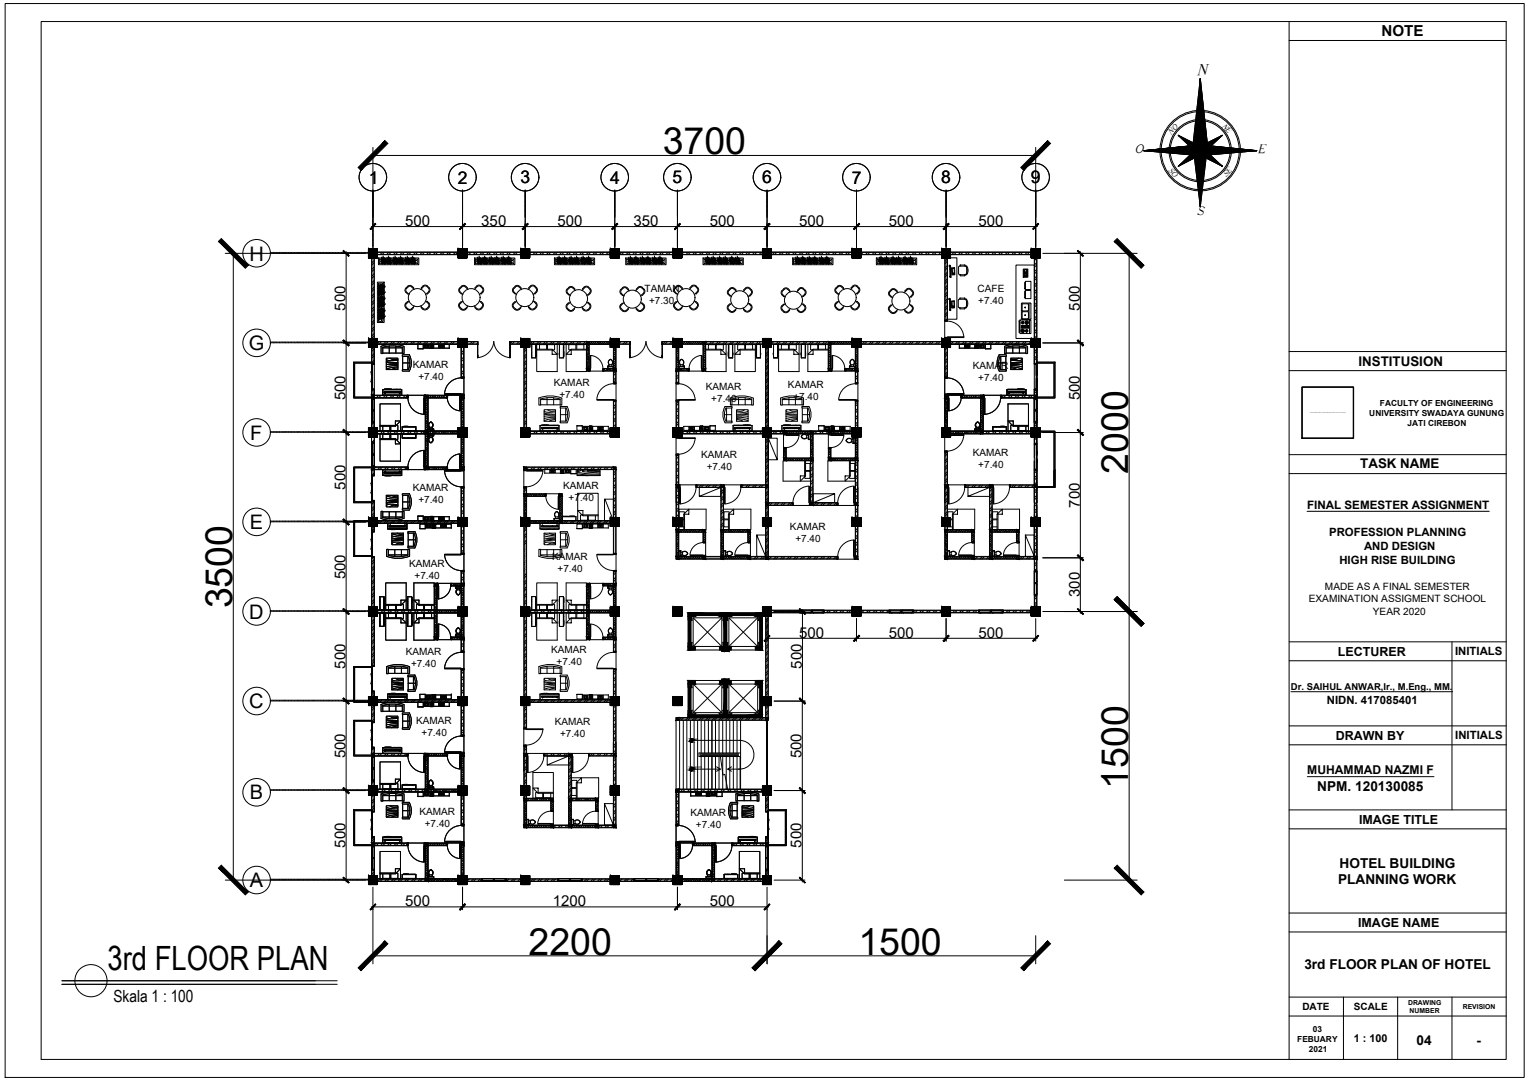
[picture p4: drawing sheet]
<svg xmlns="http://www.w3.org/2000/svg" width="420mm" height="297mm" viewBox="0 0 420 297" stroke-linecap="round" stroke-linejoin="round" font-family="sans-serif">
<defs><g id="words">
<g font-size="10.3">
<text x="182.2" y="42.5">3700</text>
<text x="310.2" y="130.3" transform="rotate(-90 310.2 130.3)">2000</text>
<text x="63.9" y="167.3" transform="rotate(-90 63.9 167.3)">3500</text>
<text x="310.2" y="216.9" transform="rotate(-90 310.2 216.9)">1500</text>
<text x="145.3" y="262.6">2200</text>
<text x="236" y="262.6">1500</text>
</g>
<text font-size="9.2" x="29.6" y="266.7">3rd FLOOR PLAN</text>
<g font-size="5.5">
<text x="68.6" y="71.7">H</text>
<text x="68.5" y="96.3">G</text>
<text x="68.8" y="120.9">F</text>
<text x="68.7" y="145.5">E</text>
<text x="68.5" y="170.1">D</text>
<text x="68.6" y="194.8">C</text>
<text x="68.7" y="219.9">B</text>
<text x="68.7" y="244">A</text>
</g>
<g font-size="4.8">
<text x="101.4" y="50.5">1</text>
<text x="125.9" y="50.5">2</text>
<text x="143.1" y="50.5">3</text>
<text x="167.8" y="50.5">4</text>
<text x="184.9" y="50.5">5</text>
<text x="209.6" y="50.5">6</text>
<text x="234.2" y="50.5">7</text>
<text x="258.8" y="50.5">8</text>
<text x="283.4" y="50.5">9</text>
</g>
<text font-size="4.6" x="31.2" y="275.5">Skala 1 : 100</text>
<text font-size="4.5" x="329.2" y="20.7">N</text>
<text font-size="4.2" x="379.9" y="10">NOTE</text>
<g font-size="4.1">
<text x="111.4" y="62.1">500</text>
<text x="132.3" y="62.1">350</text>
<text x="153.3" y="62.1">500</text>
<text x="174.2" y="62.1">350</text>
<text x="195.2" y="62.1">500</text>
<text x="219.8" y="62.1">500</text>
<text x="244.4" y="62.1">500</text>
<text x="269" y="62.1">500</text>
<text x="95" y="85.4" transform="rotate(-90 95 85.4)">500</text>
<text x="296.9" y="85.4" transform="rotate(-90 296.9 85.4)">500</text>
<text x="95" y="110.1" transform="rotate(-90 95 110.1)">500</text>
<text x="296.9" y="110.1" transform="rotate(-90 296.9 110.1)">500</text>
<text x="95" y="134.7" transform="rotate(-90 95 134.7)">500</text>
<text x="296.9" y="139.6" transform="rotate(-90 296.9 139.6)">700</text>
<text x="95" y="159.3" transform="rotate(-90 95 159.3)">500</text>
<text x="296.9" y="164.2" transform="rotate(-90 296.9 164.2)">300</text>
<text x="219.8" y="175.4">500</text>
<text x="244.4" y="175.4">500</text>
<text x="269" y="175.4">500</text>
<text x="95" y="183.9" transform="rotate(-90 95 183.9)">500</text>
<text x="220.4" y="183.9" transform="rotate(-90 220.4 183.9)">500</text>
<text x="95" y="208.5" transform="rotate(-90 95 208.5)">500</text>
<text x="220.4" y="208.5" transform="rotate(-90 220.4 208.5)">500</text>
<text x="95" y="233.2" transform="rotate(-90 95 233.2)">500</text>
<text x="220.4" y="233.2" transform="rotate(-90 220.4 233.2)">500</text>
<text x="111.4" y="249.3">500</text>
<text x="152" y="249.3">1200</text>
<text x="195.2" y="249.3">500</text>
</g>
<g font-size="3.8">
<text x="362.2" y="217.5">NPM. 120130085</text>
<text x="368.4" y="238.6">HOTEL BUILDING</text>
<text x="367.9" y="243.2">PLANNING WORK</text>
<text x="358.7" y="266.6">3rd FLOOR PLAN OF HOTEL</text>
<text x="389.5" y="287.4">04</text>
<text x="406" y="287.4">-</text>
</g>
<g font-size="3.7">
<text x="373.6" y="100.6">INSTITUSION</text>
<text x="374" y="128.8">TASK NAME</text>
</g>
<g font-size="3.6">
<text x="312.1" y="42">O</text>
<text x="346" y="42.1">E</text>
<text x="329.2" y="59.3">S</text>
</g>
<g font-size="3.4">
<text x="367.8" y="180.5">LECTURER</text>
<text x="367.3" y="203.5">DRAWN BY</text>
<text x="373.7" y="226.5">IMAGE TITLE</text>
<text x="373.4" y="254.9">IMAGE NAME</text>
</g>
<text font-size="3.3" x="359.5" y="212.9">MUHAMMAD NAZMI F</text>
<text font-size="3.2" x="359.4" y="140">FINAL SEMESTER ASSIGNMENT</text>
<g font-size="3.1">
<text x="365.5" y="147.5">PROFESSION PLANNING</text>
<text x="368.3" y="155">HIGH RISE BUILDING</text>
<text x="375.1" y="151.3">AND DESIGN</text>
<text x="400.1" y="180.2">INITIALS</text>
<text x="364.8" y="193.5">NIDN. 417085401</text>
<text x="400.1" y="203.3">INITIALS</text>
</g>
<text font-size="3" x="372.3" y="286.5">1 : 100</text>
<g font-size="2.8">
<text x="177.3" y="80.4">TAMAN</text>
<text x="178.5" y="83.7">+7.30</text>
<text x="268.8" y="80.4">CAFE</text>
<text x="269" y="83.7">+7.40</text>
<text x="113.6" y="101.3">KAMAR</text>
<text x="267.5" y="101.5">KAMAR</text>
<text x="115" y="104.6">+7.40</text>
<text x="152.3" y="106.3">KAMAR</text>
<text x="194.1" y="107.3">KAMAR</text>
<text x="216.7" y="106.8">KAMAR</text>
<text x="269" y="104.8">+7.40</text>
<text x="153.8" y="109.6">+7.40</text>
<text x="195.6" y="110.6">+7.40</text>
<text x="218.2" y="110.1">+7.40</text>
<text x="192.8" y="125.9">KAMAR</text>
<text x="267.5" y="125.5">KAMAR</text>
<text x="194.3" y="129.2">+7.40</text>
<text x="269" y="128.8">+7.40</text>
<text x="113.6" y="135.1">KAMAR</text>
<text x="154.9" y="134.6">KAMAR</text>
<text x="156.4" y="137.9">+7.40</text>
<text x="115" y="138.4">+7.40</text>
<text x="217.2" y="145.7">KAMAR</text>
<text x="218.7" y="149">+7.40</text>
<text x="112.5" y="155.9">KAMAR</text>
<text x="151.8" y="154">KAMAR</text>
<text x="114" y="159.2">+7.40</text>
<text x="153.3" y="157.3">+7.40</text>
<text x="359.9" y="165.7">EXAMINATION ASSIGMENT SCHOOL</text>
<text x="364.3" y="162.3">MADE AS A FINAL SEMESTER</text>
<text x="377.5" y="169.1">YEAR 2020</text>
<text x="151.6" y="179.6">KAMAR</text>
<text x="111.6" y="180.2">KAMAR</text>
<text x="113" y="183.5">+7.40</text>
<text x="153" y="182.9">+7.40</text>
<text x="114.4" y="199.1">KAMAR</text>
<text x="115.9" y="202.4">+7.40</text>
<text x="152.5" y="199.4">KAMAR</text>
<text x="154" y="202.7">+7.40</text>
<text x="115.3" y="224.1">KAMAR</text>
<text x="116.8" y="227.4">+7.40</text>
<text x="189.8" y="224.3">KAMAR</text>
<text x="191.4" y="227.6">+7.40</text>
<text x="358.1" y="277.8">DATE</text>
<text x="372.3" y="277.7">SCALE</text>
</g>
<text font-size="2.6" x="355" y="189.7">Dr. SAIHUL ANWAR,Ir., M.Eng., MM.</text>
<g font-size="2.3">
<text x="379.4" y="111.5">FACULTY OF ENGINEERING</text>
<text x="376.5" y="114.3">UNIVERSITY SWADAYA GUNUNG</text>
<text x="387.1" y="117.1">JATI CIREBON</text>
<text x="356.7" y="286.5">FEBUARY</text>
<text x="361" y="283.8">03</text>
<text x="359.9" y="289.3">2021</text>
</g>
<g font-size="2.2">
<text x="335.8" y="34.8" transform="rotate(45 335.8 34.8)">NE</text>
<text x="322" y="37" transform="rotate(-45 322 37)">NO</text>
<text x="321.2" y="47.1" transform="rotate(45 321.2 47.1)">SO</text>
<text x="337.2" y="48.7" transform="rotate(-46 337.2 48.7)">SE</text>
</g>
<g font-size="1.9">
<text x="387.2" y="276.4">DRAWING</text>
<text x="387.6" y="278.6">NUMBER</text>
<text x="402.2" y="277.5">REVISION</text>
</g>
<g font-size=".7">
<text x="190.9" y="203.5">UP</text>
<text x="190.9" y="211.3">DOWN</text>
</g>
<text font-size=".2" x="360.1" y="113.6">C:\Users\User\Downloads\PDF Images\WhatsApp Image 2020-10-05 at 19.21.334664.png</text>
</g></defs>
<!-- layer: 0 -->
<g fill="none" stroke="#000" stroke-width=".27">
<path d="M1.4 1h417.7v295.3h-417.7zM11.3 5.9h402.9v285.5h-402.9zM354.5 5.9v285.5M354.5 11.1h59.7M102.5 52.5h.1M102.5 52.8h.1M102.5 53h.1M102.5 53.2h.1M102.5 53.4h.1M102.5 53.6h.1M102.5 53.8h.1M102.5 54.1h.1"/>
<path d="M102.5 54.2h.1M102.5 54.4h.1M102.5 54.7h.1M102.5 54.9h.1M102.5 55.1h.1M102.5 55.3h.1M102.5 55.5h.1M102.5 55.7h.1M102.5 55.9h.1M102.5 56.1h.1M102.5 56.3h.1M102.5 56.5h.1"/>
<path d="M102.5 56.7h.1M102.5 56.9h.1M102.5 57.1h.1M102.5 57.3h.1M102.5 57.5h.1M102.5 57.7h.1M102.5 58h.1M102.5 58.2h.1M102.5 58.3h.1M102.5 58.5h.1M102.5 58.8h.1M102.5 59h.1"/>
<path d="M102.5 59.2h.1M102.5 59.4h.1M102.5 59.6h.1M102.5 59.8h.1M102.5 60h.1M102.5 59.9h.1M127.2 52.5h.1M127.2 52.8h.1M127.2 53h.1M127.2 53.2h.1M127.2 53.4h.1M127.2 53.6h.1"/>
<path d="M127.2 53.8h.1M127.2 54.1h.1M127.2 54.2h.1M127.2 54.4h.1M127.2 54.7h.1M127.2 54.9h.1M127.2 55.1h.1M127.2 55.3h.1M127.2 55.5h.1M127.2 55.7h.1M127.2 55.9h.1M127.2 56.1h.1"/>
<path d="M127.2 56.3h.1M127.2 56.5h.1M127.2 56.7h.1M127.2 56.9h.1M127.2 57.1h.1M127.2 57.3h.1M127.2 57.5h.1M127.2 57.7h.1M127.2 58h.1M127.2 58.2h.1M127.2 58.3h.1M127.2 58.5h.1"/>
<path d="M127.2 58.8h.1M127.2 59h.1M127.2 59.2h.1M127.2 59.4h.1M127.2 59.6h.1M127.2 59.8h.1M127.2 60h.1M127.2 59.9h.1M144.4 52.5h.1M144.4 52.8h.1M144.4 53h.1M144.4 53.2h.1"/>
<path d="M144.4 53.4h.1M144.4 53.6h.1M144.4 53.8h.1M144.4 54.1h.1M144.4 54.2h.1M144.4 54.4h.1M144.4 54.7h.1M144.4 54.9h.1M144.4 55.1h.1M144.4 55.3h.1M144.4 55.5h.1M144.4 55.7h.1"/>
<path d="M144.4 55.9h.1M144.4 56.1h.1M144.4 56.3h.1M144.4 56.5h.1M144.4 56.7h.1M144.4 56.9h.1M144.4 57.1h.1M144.4 57.3h.1M144.4 57.5h.1M144.4 57.7h.1M144.4 58h.1M144.4 58.2h.1"/>
<path d="M144.4 58.3h.1M144.4 58.5h.1M144.4 58.8h.1M144.4 59h.1M144.4 59.2h.1M144.4 59.4h.1M144.4 59.6h.1M144.4 59.8h.1M144.4 60h.1M144.4 59.9h.1M169.1 52.5h.1M169.1 52.8h.1"/>
<path d="M169.1 53h.1M169.1 53.2h.1M169.1 53.4h.1M169.1 53.6h.1M169.1 53.8h.1M169.1 54.1h.1M169.1 54.2h.1M169.1 54.4h.1M169.1 54.7h.1M169.1 54.9h.1M169.1 55.1h.1M169.1 55.3h.1"/>
<path d="M169.1 55.5h.1M169.1 55.7h.1M169.1 55.9h.1M169.1 56.1h.1M169.1 56.3h.1M169.1 56.5h.1M169.1 56.7h.1M169.1 56.9h.1M169.1 57.1h.1M169.1 57.3h.1M169.1 57.5h.1M169.1 57.7h.1"/>
<path d="M169.1 58h.1M169.1 58.2h.1M169.1 58.3h.1M169.1 58.5h.1M169.1 58.8h.1M169.1 59h.1M169.1 59.2h.1M169.1 59.4h.1M169.1 59.6h.1M169.1 59.8h.1M169.1 60h.1M169.1 59.9h.1"/>
<path d="M186.3 52.5h.1M186.3 52.8h.1M186.3 53h.1M186.3 53.2h.1M186.3 53.4h.1M186.3 53.6h.1M186.3 53.8h.1M186.3 54.1h.1M186.3 54.2h.1M186.3 54.4h.1M186.3 54.7h.1M186.3 54.9h.1"/>
<path d="M186.3 55.1h.1M186.3 55.3h.1M186.3 55.5h.1M186.3 55.7h.1M186.3 55.9h.1M186.3 56.1h.1M186.3 56.3h.1M186.3 56.5h.1M186.3 56.7h.1M186.3 56.9h.1M186.3 57.1h.1M186.3 57.3h.1"/>
<path d="M186.3 57.5h.1M186.3 57.7h.1M186.3 58h.1M186.3 58.2h.1M186.3 58.3h.1M186.3 58.5h.1M186.3 58.8h.1M186.3 59h.1M186.3 59.2h.1M186.3 59.4h.1M186.3 59.6h.1M186.3 59.8h.1"/>
<path d="M186.3 60h.1M186.3 59.9h.1M210.9 52.5h.1M210.9 52.8h.1M210.9 53h.1M210.9 53.2h.1M210.9 53.4h.1M210.9 53.6h.1M210.9 53.8h.1M210.9 54.1h.1M210.9 54.2h.1M210.9 54.4h.1"/>
<path d="M210.9 54.7h.1M210.9 54.9h.1M210.9 55.1h.1M210.9 55.3h.1M210.9 55.5h.1M210.9 55.7h.1M210.9 55.9h.1M210.9 56.1h.1M210.9 56.3h.1M210.9 56.5h.1M210.9 56.7h.1M210.9 56.9h.1"/>
<path d="M210.9 57.1h.1M210.9 57.3h.1M210.9 57.5h.1M210.9 57.7h.1M210.9 58h.1M210.9 58.2h.1M210.9 58.3h.1M210.9 58.5h.1M210.9 58.8h.1M210.9 59h.1M210.9 59.2h.1M210.9 59.4h.1"/>
<path d="M210.9 59.6h.1M210.9 59.8h.1M210.9 60h.1M210.9 59.9h.1M235.5 52.5h.1M235.5 52.8h.1M235.5 53h.1M235.5 53.2h.1M235.5 53.4h.1M235.5 53.6h.1M235.5 53.8h.1M235.5 54.1h.1"/>
<path d="M235.5 54.2h.1M235.5 54.4h.1M235.5 54.7h.1M235.5 54.9h.1M235.5 55.1h.1M235.5 55.3h.1M235.5 55.5h.1M235.5 55.7h.1M235.5 55.9h.1M235.5 56.1h.1M235.5 56.3h.1M235.5 56.5h.1"/>
<path d="M235.5 56.7h.1M235.5 56.9h.1M235.5 57.1h.1M235.5 57.3h.1M235.5 57.5h.1M235.5 57.7h.1M235.5 58h.1M235.5 58.2h.1M235.5 58.3h.1M235.5 58.5h.1M235.5 58.8h.1M235.5 59h.1"/>
<path d="M235.5 59.2h.1M235.5 59.4h.1M235.5 59.6h.1M235.5 59.8h.1M235.5 60h.1M235.5 59.9h.1M260.2 52.5h.1M260.2 52.8h.1M260.2 53h.1M260.2 53.2h.1M260.2 53.4h.1M260.2 53.6h.1"/>
<path d="M260.2 53.8h.1M260.2 54.1h.1M260.2 54.2h.1M260.2 54.4h.1M260.2 54.7h.1M260.2 54.9h.1M260.2 55.1h.1M260.2 55.3h.1M260.2 55.5h.1M260.2 55.7h.1M260.2 55.9h.1M260.2 56.1h.1"/>
<path d="M260.2 56.3h.1M260.2 56.5h.1M260.2 56.7h.1M260.2 56.9h.1M260.2 57.1h.1M260.2 57.3h.1M260.2 57.5h.1M260.2 57.7h.1M260.2 58h.1M260.2 58.2h.1M260.2 58.3h.1M260.2 58.5h.1"/>
<path d="M260.2 58.8h.1M260.2 59h.1M260.2 59.2h.1M260.2 59.4h.1M260.2 59.6h.1M260.2 59.8h.1M260.2 60h.1M260.2 59.9h.1M284.8 52.5h.1M284.8 52.8h.1M284.8 53h.1M284.8 53.2h.1"/>
<path d="M284.8 53.4h.1M284.8 53.6h.1M284.8 53.8h.1M284.8 54.1h.1M284.8 54.2h.1M284.8 54.4h.1M284.8 54.7h.1M284.8 54.9h.1M284.8 55.1h.1M284.8 55.3h.1M284.8 55.5h.1M284.8 55.7h.1"/>
<path d="M284.8 55.9h.1M284.8 56.1h.1M284.8 56.3h.1M284.8 56.5h.1M284.8 56.7h.1M284.8 56.9h.1M284.8 57.1h.1M284.8 57.3h.1M284.8 57.5h.1M284.8 57.7h.1M284.8 58h.1M284.8 58.2h.1"/>
<path d="M284.8 58.3h.1M284.8 58.5h.1M284.8 58.8h.1M284.8 59h.1M284.8 59.2h.1M284.8 59.4h.1M284.8 59.6h.1M284.8 59.8h.1M284.8 60h.1M284.8 59.9h.1M74.4 69.7h.1M74.6 69.7h.1"/>
<path d="M74.8 69.7h.1M75 69.7h.1M75.2 69.7h.1M75.4 69.7h.1M75.6 69.7h.1M75.8 69.7h.1M76 69.7h.1M76.3 69.7h.1M76.5 69.7h.1M76.7 69.7h.1M76.8 69.7h.1M77.1 69.7h.1"/>
<path d="M77.3 69.7h.1M77.5 69.7h.1M77.7 69.7h.1M77.9 69.7h.1M78.1 69.7h.1M78.3 69.7h.1M78.5 69.7h.1M78.7 69.7h.1M78.9 69.7h.1M79.1 69.7h.1M79.3 69.7h.1M79.5 69.7h.1"/>
<path d="M79.7 69.7h.1M79.9 69.7h.1M80.2 69.7h.1M80.4 69.7h.1M80.6 69.7h.1M80.8 69.7h.1M81 69.7h.1M81.2 69.7h.1M81.4 69.7h.1M81.6 69.7h.1M81.8 69.7h.1M82 69.7h.1"/>
<path d="M82.2 69.7h.1M82.4 69.7h.1M82.6 69.7h.1M82.8 69.7h.1M83 69.7h.1M83.2 69.7h.1M83.5 69.7h.1M83.6 69.7h.1M83.8 69.7h.1M84 69.7h.1M84.3 69.7h.1M84.5 69.7h.1"/>
<path d="M84.7 69.7h.1M84.9 69.7h.1M85.1 69.7h.1M85.3 69.7h.1M85.5 69.7h.1M85.7 69.7h.1M85.9 69.7h.1M86.1 69.7h.1M86.3 69.7h.1M86.5 69.7h.1M86.7 69.7h.1M86.9 69.7h.1"/>
<path d="M87.1 69.7h.1M87.3 69.7h.1M87.5 69.7h.1M87.7 69.7h.1M87.9 69.7h.1M88.2 69.7h.1M88.4 69.7h.1M88.6 69.7h.1M88.8 69.7h.1M89 69.7h.1M89.2 69.7h.1M89.4 69.7h.1"/>
<path d="M89.6 69.7h.1M89.8 69.7h.1M90 69.7h.1M90.2 69.7h.1M90.4 69.7h.1M90.6 69.7h.1M90.8 69.7h.1M91 69.7h.1M91.2 69.7h.1M91.5 69.7h.1M91.6 69.7h.1M91.8 69.7h.1"/>
<path d="M92 69.7h.1M92.3 69.7h.1M92.5 69.7h.1M92.7 69.7h.1M92.9 69.7h.1M93.1 69.7h.1M93.3 69.7h.1M93.5 69.7h.1M93.7 69.7h.1M93.9 69.7h.1M94.1 69.7h.1M94.3 69.7h.1"/>
<path d="M94.5 69.7h.1M94.7 69.7h.1M94.9 69.7h.1M95.1 69.7h.1M95.3 69.7h.1M95.6 69.7h.1M95.7 69.7h.1M95.9 69.7h.1M96.2 69.7h.1M96.4 69.7h.1M96.6 69.7h.1M96.8 69.7h.1"/>
<path d="M97 69.7h.1M97.2 69.7h.1M97.4 69.7h.1M97.6 69.7h.1M97.8 69.7h.1M98 69.7h.1M98.2 69.7h.1M98.4 69.7h.1M98.6 69.7h.1M98.8 69.7h.1M99 69.7h.1M99.2 69.7h.1"/>
<path d="M99.5 69.7h.1M99.6 69.7h.1M99.8 69.7h.1M100 69.7h.1M100.3 69.7h.1M100.5 69.7h.1M100.7 69.7h.1M100.9 69.7h.1M101.1 69.7h.1M101.3 69.7h.1M101.5 69.7h.1M101.7 69.7h.1"/>
<path d="M101.9 69.7h.1M102.1 69.7h.1M102.3 69.7h.1M102.5 60.2h.1M102.5 60.4h.1M102.5 60.6h.1M102.5 60.8h.1M102.5 61h.1M102.5 61.2h.1M102.5 61.4h.1M102.5 61.6h.1M102.5 61.8h.1"/>
<path d="M102.5 62.1h.1M102.5 62.3h.1M102.5 62.4h.1M102.5 62.7h.1M102.5 62.9h.1M102.5 63.1h.1M102.5 63.3h.1M102.5 63.5h.1M102.5 63.7h.1M102.5 63.9h.1M102.5 64.1h.1M102.5 64.3h.1"/>
<path d="M102.5 64.5h.1M102.5 64.7h.1M102.5 64.9h.1M102.5 65.1h.1M102.5 65.3h.1M102.5 65.5h.1M102.5 65.7h.1M102.5 66h.1M102.5 66.2h.1M102.5 66.3h.1M102.5 66.5h.1M102.5 66.8h.1"/>
<path d="M102.5 67h.1M102.5 67.2h.1M102.5 67.4h.1M102.5 67.6h.1M102.5 67.8h.1M102.5 68h.1M102.5 68.2h.1M102.5 68.4h.1M102.5 68.6h.1M102.5 68.8h.1M102.5 69h.1M102.5 69.2h.1"/>
<path d="M102.5 69.4h.1M102.5 69.7h.1M127.2 60.2h.1M127.2 60.4h.1M127.2 60.6h.1M127.2 60.8h.1M127.2 61h.1M127.2 61.2h.1M127.2 61.4h.1M127.2 61.6h.1M127.2 61.8h.1M127.2 62.1h.1"/>
<path d="M127.2 62.3h.1M127.2 62.4h.1M127.2 62.7h.1M127.2 62.9h.1M127.2 63.1h.1M127.2 63.3h.1M127.2 63.5h.1M127.2 63.7h.1M127.2 63.9h.1M127.2 64.1h.1M127.2 64.3h.1M127.2 64.5h.1"/>
<path d="M127.2 64.7h.1M127.2 64.9h.1M127.2 65.1h.1M127.2 65.3h.1M127.2 65.5h.1M127.2 65.7h.1M127.2 66h.1M127.2 66.2h.1M127.2 66.3h.1M127.2 66.5h.1M127.2 66.8h.1M127.2 67h.1"/>
<path d="M127.2 67.2h.1M127.2 67.4h.1M127.2 67.6h.1M127.2 67.8h.1M127.2 68h.1M127.2 68.2h.1M127.2 68.4h.1M127.2 68.6h.1M127.2 68.8h.1M127.2 69h.1M127.2 69.2h.1M127.2 69.4h.1"/>
<path d="M127.2 69.7h.1M144.4 60.2h.1M144.4 60.4h.1M144.4 60.6h.1M144.4 60.8h.1M144.4 61h.1M144.4 61.2h.1M144.4 61.4h.1M144.4 61.6h.1M144.4 61.8h.1M144.4 62.1h.1M144.4 62.3h.1"/>
<path d="M144.4 62.4h.1M144.4 62.7h.1M144.4 62.9h.1M144.4 63.1h.1M144.4 63.3h.1M144.4 63.5h.1M144.4 63.7h.1M144.4 63.9h.1M144.4 64.1h.1M144.4 64.3h.1M144.4 64.5h.1M144.4 64.7h.1"/>
<path d="M144.4 64.9h.1M144.4 65.1h.1M144.4 65.3h.1M144.4 65.5h.1M144.4 65.7h.1M144.4 66h.1M144.4 66.2h.1M144.4 66.3h.1M144.4 66.5h.1M144.4 66.8h.1M144.4 67h.1M144.4 67.2h.1"/>
<path d="M144.4 67.4h.1M144.4 67.6h.1M144.4 67.8h.1M144.4 68h.1M144.4 68.2h.1M144.4 68.4h.1M144.4 68.6h.1M144.4 68.8h.1M144.4 69h.1M144.4 69.2h.1M144.4 69.4h.1M144.4 69.7h.1"/>
<path d="M169.1 60.2h.1M169.1 60.4h.1M169.1 60.6h.1M169.1 60.8h.1M169.1 61h.1M169.1 61.2h.1M169.1 61.4h.1M169.1 61.6h.1M169.1 61.8h.1M169.1 62.1h.1M169.1 62.3h.1M169.1 62.4h.1"/>
<path d="M169.1 62.7h.1M169.1 62.9h.1M169.1 63.1h.1M169.1 63.3h.1M169.1 63.5h.1M169.1 63.7h.1M169.1 63.9h.1M169.1 64.1h.1M169.1 64.3h.1M169.1 64.5h.1M169.1 64.7h.1M169.1 64.9h.1"/>
<path d="M169.1 65.1h.1M169.1 65.3h.1M169.1 65.5h.1M169.1 65.7h.1M169.1 66h.1M169.1 66.2h.1M169.1 66.3h.1M169.1 66.5h.1M169.1 66.8h.1M169.1 67h.1M169.1 67.2h.1M169.1 67.4h.1"/>
<path d="M169.1 67.6h.1M169.1 67.8h.1M169.1 68h.1M169.1 68.2h.1M169.1 68.4h.1M169.1 68.6h.1M169.1 68.8h.1M169.1 69h.1M169.1 69.2h.1M169.1 69.4h.1M169.1 69.7h.1M186.3 60.2h.1"/>
<path d="M186.3 60.4h.1M186.3 60.6h.1M186.3 60.8h.1M186.3 61h.1M186.3 61.2h.1M186.3 61.4h.1M186.3 61.6h.1M186.3 61.8h.1M186.3 62.1h.1M186.3 62.3h.1M186.3 62.4h.1M186.3 62.7h.1"/>
<path d="M186.3 62.9h.1M186.3 63.1h.1M186.3 63.3h.1M186.3 63.5h.1M186.3 63.7h.1M186.3 63.9h.1M186.3 64.1h.1M186.3 64.3h.1M186.3 64.5h.1M186.3 64.7h.1M186.3 64.9h.1M186.3 65.1h.1"/>
<path d="M186.3 65.3h.1M186.3 65.5h.1M186.3 65.7h.1M186.3 66h.1M186.3 66.2h.1M186.3 66.3h.1M186.3 66.5h.1M186.3 66.8h.1M186.3 67h.1M186.3 67.2h.1M186.3 67.4h.1M186.3 67.6h.1"/>
<path d="M186.3 67.8h.1M186.3 68h.1M186.3 68.2h.1M186.3 68.4h.1M186.3 68.6h.1M186.3 68.8h.1M186.3 69h.1M186.3 69.2h.1M186.3 69.4h.1M186.3 69.7h.1M210.9 60.2h.1M210.9 60.4h.1"/>
<path d="M210.9 60.6h.1M210.9 60.8h.1M210.9 61h.1M210.9 61.2h.1M210.9 61.4h.1M210.9 61.6h.1M210.9 61.8h.1M210.9 62.1h.1M210.9 62.3h.1M210.9 62.4h.1M210.9 62.7h.1M210.9 62.9h.1"/>
<path d="M210.9 63.1h.1M210.9 63.3h.1M210.9 63.5h.1M210.9 63.7h.1M210.9 63.9h.1M210.9 64.1h.1M210.9 64.3h.1M210.9 64.5h.1M210.9 64.7h.1M210.9 64.9h.1M210.9 65.1h.1M210.9 65.3h.1"/>
<path d="M210.9 65.5h.1M210.9 65.7h.1M210.9 66h.1M210.9 66.2h.1M210.9 66.3h.1M210.9 66.5h.1M210.9 66.8h.1M210.9 67h.1M210.9 67.2h.1M210.9 67.4h.1M210.9 67.6h.1M210.9 67.8h.1"/>
<path d="M210.9 68h.1M210.9 68.2h.1M210.9 68.4h.1M210.9 68.6h.1M210.9 68.8h.1M210.9 69h.1M210.9 69.2h.1M210.9 69.4h.1M210.9 69.7h.1M235.5 60.2h.1M235.5 60.4h.1M235.5 60.6h.1"/>
<path d="M235.5 60.8h.1M235.5 61h.1M235.5 61.2h.1M235.5 61.4h.1M235.5 61.6h.1M235.5 61.8h.1M235.5 62.1h.1M235.5 62.3h.1M235.5 62.4h.1M235.5 62.7h.1M235.5 62.9h.1M235.5 63.1h.1"/>
<path d="M235.5 63.3h.1M235.5 63.5h.1M235.5 63.7h.1M235.5 63.9h.1M235.5 64.1h.1M235.5 64.3h.1M235.5 64.5h.1M235.5 64.7h.1M235.5 64.9h.1M235.5 65.1h.1M235.5 65.3h.1M235.5 65.5h.1"/>
<path d="M235.5 65.7h.1M235.5 66h.1M235.5 66.2h.1M235.5 66.3h.1M235.5 66.5h.1M235.5 66.8h.1M235.5 67h.1M235.5 67.2h.1M235.5 67.4h.1M235.5 67.6h.1M235.5 67.8h.1M235.5 68h.1"/>
<path d="M235.5 68.2h.1M235.5 68.4h.1M235.5 68.6h.1M235.5 68.8h.1M235.5 69h.1M235.5 69.2h.1M235.5 69.4h.1M235.5 69.7h.1M260.2 60.2h.1M260.2 60.4h.1M260.2 60.6h.1M260.2 60.8h.1"/>
<path d="M260.2 61h.1M260.2 61.2h.1M260.2 61.4h.1M260.2 61.6h.1M260.2 61.8h.1M260.2 62.1h.1M260.2 62.3h.1M260.2 62.4h.1M260.2 62.7h.1M260.2 62.9h.1M260.2 63.1h.1M260.2 63.3h.1"/>
<path d="M260.2 63.5h.1M260.2 63.7h.1M260.2 63.9h.1M260.2 64.1h.1M260.2 64.3h.1M260.2 64.5h.1M260.2 64.7h.1M260.2 64.9h.1M260.2 65.1h.1M260.2 65.3h.1M260.2 65.5h.1M260.2 65.7h.1"/>
<path d="M260.2 66h.1M260.2 66.2h.1M260.2 66.3h.1M260.2 66.5h.1M260.2 66.8h.1M260.2 67h.1M260.2 67.2h.1M260.2 67.4h.1M260.2 67.6h.1M260.2 67.8h.1M260.2 68h.1M260.2 68.2h.1"/>
<path d="M260.2 68.4h.1M260.2 68.6h.1M260.2 68.8h.1M260.2 69h.1M260.2 69.2h.1M260.2 69.4h.1M260.2 69.7h.1M284.8 60.2h.1M284.8 60.4h.1M284.8 60.6h.1M284.8 60.8h.1M284.8 61h.1"/>
<path d="M284.8 61.2h.1M284.8 61.4h.1M284.8 61.6h.1M284.8 61.8h.1M284.8 62.1h.1M284.8 62.3h.1M284.8 62.4h.1M284.8 62.7h.1M284.8 62.9h.1M284.8 63.1h.1M284.8 63.3h.1M284.8 63.5h.1"/>
<path d="M284.8 63.7h.1M284.8 63.9h.1M284.8 64.1h.1M284.8 64.3h.1M284.8 64.5h.1M284.8 64.7h.1M284.8 64.9h.1M284.8 65.1h.1M284.8 65.3h.1M284.8 65.5h.1M284.8 65.7h.1M284.8 66h.1"/>
<path d="M284.8 66.2h.1M284.8 66.3h.1M284.8 66.5h.1M284.8 66.8h.1M284.8 67h.1M284.8 67.2h.1M284.8 67.4h.1M284.8 67.6h.1M284.8 67.8h.1M284.8 68h.1M284.8 68.2h.1M284.8 68.4h.1"/>
<path d="M284.8 68.6h.1M284.8 68.8h.1M284.8 69h.1M284.8 69.2h.1M284.8 69.4h.1M284.8 69.7h.1M74.4 94.3h.1M74.6 94.3h.1M74.8 94.3h.1M75 94.3h.1M75.2 94.3h.1M75.4 94.3h.1"/>
<path d="M75.6 94.3h.1M75.8 94.3h.1M76 94.3h.1M76.3 94.3h.1M76.5 94.3h.1M76.7 94.3h.1M76.8 94.3h.1M77.1 94.3h.1M77.3 94.3h.1M77.5 94.3h.1M77.7 94.3h.1M77.9 94.3h.1"/>
<path d="M78.1 94.3h.1M78.3 94.3h.1M78.5 94.3h.1M78.7 94.3h.1M78.9 94.3h.1M79.1 94.3h.1M79.3 94.3h.1M79.5 94.3h.1M79.7 94.3h.1M79.9 94.3h.1M80.2 94.3h.1M80.4 94.3h.1"/>
<path d="M80.6 94.3h.1M80.8 94.3h.1M81 94.3h.1M81.2 94.3h.1M81.4 94.3h.1M81.6 94.3h.1M81.8 94.3h.1M82 94.3h.1M82.2 94.3h.1M82.4 94.3h.1M82.6 94.3h.1M82.8 94.3h.1"/>
<path d="M83 94.3h.1M83.2 94.3h.1M83.5 94.3h.1M83.6 94.3h.1M83.8 94.3h.1M84 94.3h.1M84.3 94.3h.1M84.5 94.3h.1M84.7 94.3h.1M84.9 94.3h.1M85.1 94.3h.1M85.3 94.3h.1"/>
<path d="M85.5 94.3h.1M85.7 94.3h.1M85.9 94.3h.1M86.1 94.3h.1M86.3 94.3h.1M86.5 94.3h.1M86.7 94.3h.1M86.9 94.3h.1M87.1 94.3h.1M87.3 94.3h.1M87.5 94.3h.1M87.7 94.3h.1"/>
<path d="M87.9 94.3h.1M88.2 94.3h.1M88.4 94.3h.1M88.6 94.3h.1M88.8 94.3h.1M89 94.3h.1M89.2 94.3h.1M89.4 94.3h.1M89.6 94.3h.1M89.8 94.3h.1M90 94.3h.1M90.2 94.3h.1"/>
<path d="M90.4 94.3h.1M90.6 94.3h.1M90.8 94.3h.1M91 94.3h.1M91.2 94.3h.1M91.5 94.3h.1M91.6 94.3h.1M91.8 94.3h.1M92 94.3h.1M92.3 94.3h.1M92.5 94.3h.1M92.7 94.3h.1"/>
<path d="M92.9 94.3h.1M93.1 94.3h.1M93.3 94.3h.1M93.5 94.3h.1M93.7 94.3h.1M93.9 94.3h.1M94.1 94.3h.1M94.3 94.3h.1M94.5 94.3h.1M94.7 94.3h.1M94.9 94.3h.1M95.1 94.3h.1"/>
<path d="M95.3 94.3h.1M95.6 94.3h.1M95.7 94.3h.1M95.9 94.3h.1M96.2 94.3h.1M96.4 94.3h.1M96.6 94.3h.1M96.8 94.3h.1M97 94.3h.1M97.2 94.3h.1M97.4 94.3h.1M97.6 94.3h.1"/>
<path d="M97.8 94.3h.1M98 94.3h.1M98.2 94.3h.1M98.4 94.3h.1M98.6 94.3h.1M98.8 94.3h.1M99 94.3h.1M99.2 94.3h.1M99.5 94.3h.1M99.6 94.3h.1M99.8 94.3h.1M100 94.3h.1"/>
<path d="M100.3 94.3h.1M100.5 94.3h.1M100.7 94.3h.1M100.9 94.3h.1M101.1 94.3h.1M101.3 94.3h.1M101.5 94.3h.1M101.7 94.3h.1M101.9 94.3h.1M102.1 94.3h.1M102.3 94.3h.1M102.5 94.3h.1"/>
<path d="M354.5 96.7h59.7M74.4 119h.1M74.6 119h.1M74.8 119h.1M75 119h.1M75.2 119h.1M75.4 119h.1M75.6 119h.1M75.8 119h.1M76 119h.1M76.3 119h.1M76.5 119h.1"/>
<path d="M76.7 119h.1M76.8 119h.1M77.1 119h.1M77.3 119h.1M77.5 119h.1M77.7 119h.1M77.9 119h.1M78.1 119h.1M78.3 119h.1M78.5 119h.1M78.7 119h.1M78.9 119h.1"/>
<path d="M79.1 119h.1M79.3 119h.1M79.5 119h.1M79.7 119h.1M79.9 119h.1M80.2 119h.1M80.4 119h.1M80.6 119h.1M80.8 119h.1M81 119h.1M81.2 119h.1M81.4 119h.1"/>
<path d="M81.6 119h.1M81.8 119h.1M82 119h.1M82.2 119h.1M82.4 119h.1M82.6 119h.1M82.8 119h.1M83 119h.1M83.2 119h.1M83.5 119h.1M83.6 119h.1M83.8 119h.1"/>
<path d="M84 119h.1M84.3 119h.1M84.5 119h.1M84.7 119h.1M84.9 119h.1M85.1 119h.1M85.3 119h.1M85.5 119h.1M85.7 119h.1M85.9 119h.1M86.1 119h.1M86.3 119h.1"/>
<path d="M86.5 119h.1M86.7 119h.1M86.9 119h.1M87.1 119h.1M87.3 119h.1M87.5 119h.1M87.7 119h.1M87.9 119h.1M88.2 119h.1M88.4 119h.1M88.6 119h.1M88.8 119h.1"/>
<path d="M89 119h.1M89.2 119h.1M89.4 119h.1M89.6 119h.1M89.8 119h.1M90 119h.1M90.2 119h.1M90.4 119h.1M90.6 119h.1M90.8 119h.1M91 119h.1M91.2 119h.1"/>
<path d="M91.5 119h.1M91.6 119h.1M91.8 119h.1M92 119h.1M92.3 119h.1M92.5 119h.1M92.7 119h.1M92.9 119h.1M93.1 119h.1M93.3 119h.1M93.5 119h.1M93.7 119h.1"/>
<path d="M93.9 119h.1M94.1 119h.1M94.3 119h.1M94.5 119h.1M94.7 119h.1M94.9 119h.1M95.1 119h.1M95.3 119h.1M95.6 119h.1M95.7 119h.1M95.9 119h.1M96.2 119h.1"/>
<path d="M96.4 119h.1M96.6 119h.1M96.8 119h.1M97 119h.1M97.2 119h.1M97.4 119h.1M97.6 119h.1M97.8 119h.1M98 119h.1M98.2 119h.1M98.4 119h.1M98.6 119h.1"/>
<path d="M98.8 119h.1M99 119h.1M99.2 119h.1M99.5 119h.1M99.6 119h.1M99.8 119h.1M100 119h.1M100.3 119h.1M100.5 119h.1M100.7 119h.1M100.9 119h.1M101.1 119h.1"/>
<path d="M101.3 119h.1M101.5 119h.1M101.7 119h.1M101.9 119h.1M102.1 119h.1M102.3 119h.1M102.5 119h.1M354.5 101.9h59.7M354.5 125.1h59.7M354.5 130.3h59.7M74.4 143.6h.1M74.6 143.6h.1"/>
<path d="M74.8 143.6h.1M75 143.6h.1M75.2 143.6h.1M75.4 143.6h.1M75.6 143.6h.1M75.8 143.6h.1M76 143.6h.1M76.3 143.6h.1M76.5 143.6h.1M76.7 143.6h.1M76.8 143.6h.1M77.1 143.6h.1"/>
<path d="M77.3 143.6h.1M77.5 143.6h.1M77.7 143.6h.1M77.9 143.6h.1M78.1 143.6h.1M78.3 143.6h.1M78.5 143.6h.1M78.7 143.6h.1M78.9 143.6h.1M79.1 143.6h.1M79.3 143.6h.1M79.5 143.6h.1"/>
<path d="M79.7 143.6h.1M79.9 143.6h.1M80.2 143.6h.1M80.4 143.6h.1M80.6 143.6h.1M80.8 143.6h.1M81 143.6h.1M81.2 143.6h.1M81.4 143.6h.1M81.6 143.6h.1M81.8 143.6h.1M82 143.6h.1"/>
<path d="M82.2 143.6h.1M82.4 143.6h.1M82.6 143.6h.1M82.8 143.6h.1M83 143.6h.1M83.2 143.6h.1M83.5 143.6h.1M83.6 143.6h.1M83.8 143.6h.1M84 143.6h.1M84.3 143.6h.1M84.5 143.6h.1"/>
<path d="M84.7 143.6h.1M84.9 143.6h.1M85.1 143.6h.1M85.3 143.6h.1M85.5 143.6h.1M85.7 143.6h.1M85.9 143.6h.1M86.1 143.6h.1M86.3 143.6h.1M86.5 143.6h.1M86.7 143.6h.1M86.9 143.6h.1"/>
<path d="M87.1 143.6h.1M87.3 143.6h.1M87.5 143.6h.1M87.7 143.6h.1M87.9 143.6h.1M88.2 143.6h.1M88.4 143.6h.1M88.6 143.6h.1M88.8 143.6h.1M89 143.6h.1M89.2 143.6h.1M89.4 143.6h.1"/>
<path d="M89.6 143.6h.1M89.8 143.6h.1M90 143.6h.1M90.2 143.6h.1M90.4 143.6h.1M90.6 143.6h.1M90.8 143.6h.1M91 143.6h.1M91.2 143.6h.1M91.5 143.6h.1M91.6 143.6h.1M91.8 143.6h.1"/>
<path d="M92 143.6h.1M92.3 143.6h.1M92.5 143.6h.1M92.7 143.6h.1M92.9 143.6h.1M93.1 143.6h.1M93.3 143.6h.1M93.5 143.6h.1M93.7 143.6h.1M93.9 143.6h.1M94.1 143.6h.1M94.3 143.6h.1"/>
<path d="M94.5 143.6h.1M94.7 143.6h.1M94.9 143.6h.1M95.1 143.6h.1M95.3 143.6h.1M95.6 143.6h.1M95.7 143.6h.1M95.9 143.6h.1M96.2 143.6h.1M96.4 143.6h.1M96.6 143.6h.1M96.8 143.6h.1"/>
<path d="M97 143.6h.1M97.2 143.6h.1M97.4 143.6h.1M97.6 143.6h.1M97.8 143.6h.1M98 143.6h.1M98.2 143.6h.1M98.4 143.6h.1M98.6 143.6h.1M98.8 143.6h.1M99 143.6h.1M99.2 143.6h.1"/>
<path d="M99.5 143.6h.1M99.6 143.6h.1M99.8 143.6h.1M100 143.6h.1M100.3 143.6h.1M100.5 143.6h.1M100.7 143.6h.1M100.9 143.6h.1M101.1 143.6h.1M101.3 143.6h.1M101.5 143.6h.1M101.7 143.6h.1"/>
<path d="M101.9 143.6h.1M102.1 143.6h.1M102.3 143.6h.1M102.5 143.6h.1M359.4 140.6h50.1M74.4 168.2h.1M74.6 168.2h.1M74.8 168.2h.1M75 168.2h.1M75.2 168.2h.1M75.4 168.2h.1M75.6 168.2h.1"/>
<path d="M75.8 168.2h.1M76 168.2h.1M76.3 168.2h.1M76.5 168.2h.1M76.7 168.2h.1M76.8 168.2h.1M77.1 168.2h.1M77.3 168.2h.1M77.5 168.2h.1M77.7 168.2h.1M77.9 168.2h.1M78.1 168.2h.1"/>
<path d="M78.3 168.2h.1M78.5 168.2h.1M78.7 168.2h.1M78.9 168.2h.1M79.1 168.2h.1M79.3 168.2h.1M79.5 168.2h.1M79.7 168.2h.1M79.9 168.2h.1M80.2 168.2h.1M80.4 168.2h.1M80.6 168.2h.1"/>
<path d="M80.8 168.2h.1M81 168.2h.1M81.2 168.2h.1M81.4 168.2h.1M81.6 168.2h.1M81.8 168.2h.1M82 168.2h.1M82.2 168.2h.1M82.4 168.2h.1M82.6 168.2h.1M82.8 168.2h.1M83 168.2h.1"/>
<path d="M83.2 168.2h.1M83.5 168.2h.1M83.6 168.2h.1M83.8 168.2h.1M84 168.2h.1M84.3 168.2h.1M84.5 168.2h.1M84.7 168.2h.1M84.9 168.2h.1M85.1 168.2h.1M85.3 168.2h.1M85.5 168.2h.1"/>
<path d="M85.7 168.2h.1M85.9 168.2h.1M86.1 168.2h.1M86.3 168.2h.1M86.5 168.2h.1M86.7 168.2h.1M86.9 168.2h.1M87.1 168.2h.1M87.3 168.2h.1M87.5 168.2h.1M87.7 168.2h.1M87.9 168.2h.1"/>
<path d="M88.2 168.2h.1M88.4 168.2h.1M88.6 168.2h.1M88.8 168.2h.1M89 168.2h.1M89.2 168.2h.1M89.4 168.2h.1M89.6 168.2h.1M89.8 168.2h.1M90 168.2h.1M90.2 168.2h.1M90.4 168.2h.1"/>
<path d="M90.6 168.2h.1M90.8 168.2h.1M91 168.2h.1M91.2 168.2h.1M91.5 168.2h.1M91.6 168.2h.1M91.8 168.2h.1M92 168.2h.1M92.3 168.2h.1M92.5 168.2h.1M92.7 168.2h.1M92.9 168.2h.1"/>
<path d="M93.1 168.2h.1M93.3 168.2h.1M93.5 168.2h.1M93.7 168.2h.1M93.9 168.2h.1M94.1 168.2h.1M94.3 168.2h.1M94.5 168.2h.1M94.7 168.2h.1M94.9 168.2h.1M95.1 168.2h.1M95.3 168.2h.1"/>
<path d="M95.6 168.2h.1M95.7 168.2h.1M95.9 168.2h.1M96.2 168.2h.1M96.4 168.2h.1M96.6 168.2h.1M96.8 168.2h.1M97 168.2h.1M97.2 168.2h.1M97.4 168.2h.1M97.6 168.2h.1M97.8 168.2h.1"/>
<path d="M98 168.2h.1M98.2 168.2h.1M98.4 168.2h.1M98.6 168.2h.1M98.8 168.2h.1M99 168.2h.1M99.2 168.2h.1M99.5 168.2h.1M99.6 168.2h.1M99.8 168.2h.1M100 168.2h.1M100.3 168.2h.1"/>
<path d="M100.5 168.2h.1M100.7 168.2h.1M100.9 168.2h.1M101.1 168.2h.1M101.3 168.2h.1M101.5 168.2h.1M101.7 168.2h.1M101.9 168.2h.1M102.1 168.2h.1M102.3 168.2h.1M102.5 168.2h.1M189.2 168.6h2v.9h-1v1h-1z"/>
<path d="M189.2 176.8h1v1h1v1h-2zM197.8 168.6h2v1.9h-.9v-1h-1.1zM197.8 177.8h1.1v-1h.9v2h-2zM199.1 168.6h2v.9h-1v1h-1zM199.1 176.8h1v1h1v1h-2zM207.7 168.6h1.9v1.9h-.9v-1h-1zM208.7 176.8h.9v2h-1.9v-1h1zM354.5 176.5h59.7M399.3 176.5v46.3M74.4 192.8h.1M74.6 192.8h.1M74.8 192.8h.1"/>
<path d="M75 192.8h.1M75.2 192.8h.1M75.4 192.8h.1M75.6 192.8h.1M75.8 192.8h.1M76 192.8h.1M76.3 192.8h.1M76.5 192.8h.1M76.7 192.8h.1M76.8 192.8h.1M77.1 192.8h.1M77.3 192.8h.1"/>
<path d="M77.5 192.8h.1M77.7 192.8h.1M77.9 192.8h.1M78.1 192.8h.1M78.3 192.8h.1M78.5 192.8h.1M78.7 192.8h.1M78.9 192.8h.1M79.1 192.8h.1M79.3 192.8h.1M79.5 192.8h.1M79.7 192.8h.1"/>
<path d="M79.9 192.8h.1M80.2 192.8h.1M80.4 192.8h.1M80.6 192.8h.1M80.8 192.8h.1M81 192.8h.1M81.2 192.8h.1M81.4 192.8h.1M81.6 192.8h.1M81.8 192.8h.1M82 192.8h.1M82.2 192.8h.1"/>
<path d="M82.4 192.8h.1M82.6 192.8h.1M82.8 192.8h.1M83 192.8h.1M83.2 192.8h.1M83.5 192.8h.1M83.6 192.8h.1M83.8 192.8h.1M84 192.8h.1M84.3 192.8h.1M84.5 192.8h.1M84.7 192.8h.1"/>
<path d="M84.9 192.8h.1M85.1 192.8h.1M85.3 192.8h.1M85.5 192.8h.1M85.7 192.8h.1M85.9 192.8h.1M86.1 192.8h.1M86.3 192.8h.1M86.5 192.8h.1M86.7 192.8h.1M86.9 192.8h.1M87.1 192.8h.1"/>
<path d="M87.3 192.8h.1M87.5 192.8h.1M87.7 192.8h.1M87.9 192.8h.1M88.2 192.8h.1M88.4 192.8h.1M88.6 192.8h.1M88.8 192.8h.1M89 192.8h.1M89.2 192.8h.1M89.4 192.8h.1M89.6 192.8h.1"/>
<path d="M89.8 192.8h.1M90 192.8h.1M90.2 192.8h.1M90.4 192.8h.1M90.6 192.8h.1M90.8 192.8h.1M91 192.8h.1M91.2 192.8h.1M91.5 192.8h.1M91.6 192.8h.1M91.8 192.8h.1M92 192.8h.1"/>
<path d="M92.3 192.8h.1M92.5 192.8h.1M92.7 192.8h.1M92.9 192.8h.1M93.1 192.8h.1M93.3 192.8h.1M93.5 192.8h.1M93.7 192.8h.1M93.9 192.8h.1M94.1 192.8h.1M94.3 192.8h.1M94.5 192.8h.1"/>
<path d="M94.7 192.8h.1M94.9 192.8h.1M95.1 192.8h.1M95.3 192.8h.1M95.6 192.8h.1M95.7 192.8h.1M95.9 192.8h.1M96.2 192.8h.1M96.4 192.8h.1M96.6 192.8h.1M96.8 192.8h.1M97 192.8h.1"/>
<path d="M97.2 192.8h.1M97.4 192.8h.1M97.6 192.8h.1M97.8 192.8h.1M98 192.8h.1M98.2 192.8h.1M98.4 192.8h.1M98.6 192.8h.1M98.8 192.8h.1M99 192.8h.1M99.2 192.8h.1M99.5 192.8h.1"/>
<path d="M99.6 192.8h.1M99.8 192.8h.1M100 192.8h.1M100.3 192.8h.1M100.5 192.8h.1M100.7 192.8h.1M100.9 192.8h.1M101.1 192.8h.1M101.3 192.8h.1M101.5 192.8h.1M101.7 192.8h.1M101.9 192.8h.1"/>
<path d="M102.1 192.8h.1M102.3 192.8h.1M102.5 192.8h.1M189.2 187.2h2v.9h-1v1h-1zM189.2 195.4h1v1h1v1h-2zM197.8 187.2h2v1.9h-.9v-1h-1.1zM197.8 196.4h1.1v-1h.9v2h-2zM199.1 187.2h2v.9h-1v1h-1zM199.1 195.4h1v1h1v1h-2zM207.7 187.2h1.9v1.9h-.9v-1h-1zM207.7 196.4h1v-1h.9v2h-1.9zM354.5 199.6h59.7"/>
<path d="M354.5 181.7h59.7M355 190.2h44.4M74.4 217.4h.1M74.6 217.4h.1M74.8 217.4h.1M75 217.4h.1M75.2 217.4h.1M75.4 217.4h.1M75.6 217.4h.1M75.8 217.4h.1M76 217.4h.1M76.3 217.4h.1"/>
<path d="M76.5 217.4h.1M76.7 217.4h.1M76.8 217.4h.1M77.1 217.4h.1M77.3 217.4h.1M77.5 217.4h.1M77.7 217.4h.1M77.9 217.4h.1M78.1 217.4h.1M78.3 217.4h.1M78.5 217.4h.1M78.7 217.4h.1"/>
<path d="M78.9 217.4h.1M79.1 217.4h.1M79.3 217.4h.1M79.5 217.4h.1M79.7 217.4h.1M79.9 217.4h.1M80.2 217.4h.1M80.4 217.4h.1M80.6 217.4h.1M80.8 217.4h.1M81 217.4h.1M81.2 217.4h.1"/>
<path d="M81.4 217.4h.1M81.6 217.4h.1M81.8 217.4h.1M82 217.4h.1M82.2 217.4h.1M82.4 217.4h.1M82.6 217.4h.1M82.8 217.4h.1M83 217.4h.1M83.2 217.4h.1M83.5 217.4h.1M83.6 217.4h.1"/>
<path d="M83.8 217.4h.1M84 217.4h.1M84.3 217.4h.1M84.5 217.4h.1M84.7 217.4h.1M84.9 217.4h.1M85.1 217.4h.1M85.3 217.4h.1M85.5 217.4h.1M85.7 217.4h.1M85.9 217.4h.1M86.1 217.4h.1"/>
<path d="M86.3 217.4h.1M86.5 217.4h.1M86.7 217.4h.1M86.9 217.4h.1M87.1 217.4h.1M87.3 217.4h.1M87.5 217.4h.1M87.7 217.4h.1M87.9 217.4h.1M88.2 217.4h.1M88.4 217.4h.1M88.6 217.4h.1"/>
<path d="M88.8 217.4h.1M89 217.4h.1M89.2 217.4h.1M89.4 217.4h.1M89.6 217.4h.1M89.8 217.4h.1M90 217.4h.1M90.2 217.4h.1M90.4 217.4h.1M90.6 217.4h.1M90.8 217.4h.1M91 217.4h.1"/>
<path d="M91.2 217.4h.1M91.5 217.4h.1M91.6 217.4h.1M91.8 217.4h.1M92 217.4h.1M92.3 217.4h.1M92.5 217.4h.1M92.7 217.4h.1M92.9 217.4h.1M93.1 217.4h.1M93.3 217.4h.1M93.5 217.4h.1"/>
<path d="M93.7 217.4h.1M93.9 217.4h.1M94.1 217.4h.1M94.3 217.4h.1M94.5 217.4h.1M94.7 217.4h.1M94.9 217.4h.1M95.1 217.4h.1M95.3 217.4h.1M95.6 217.4h.1M95.7 217.4h.1M95.9 217.4h.1"/>
<path d="M96.2 217.4h.1M96.4 217.4h.1M96.6 217.4h.1M96.8 217.4h.1M97 217.4h.1M97.2 217.4h.1M97.4 217.4h.1M97.6 217.4h.1M97.8 217.4h.1M98 217.4h.1M98.2 217.4h.1M98.4 217.4h.1"/>
<path d="M98.6 217.4h.1M98.8 217.4h.1M99 217.4h.1M99.2 217.4h.1M99.5 217.4h.1M99.6 217.4h.1M99.8 217.4h.1M100 217.4h.1M100.3 217.4h.1M100.5 217.4h.1M100.7 217.4h.1M100.9 217.4h.1"/>
<path d="M101.1 217.4h.1M101.3 217.4h.1M101.5 217.4h.1M101.7 217.4h.1M101.9 217.4h.1M102.1 217.4h.1M102.3 217.4h.1M102.5 217.4h.1M354.5 204.9h59.7M359.5 213.6h34.8M354.5 222.8h59.7M354.5 228h59.7"/>
<path d="M74.4 242.1h.1M74.6 242.1h.1M74.8 242.1h.1M75 242.1h.1M75.2 242.1h.1M75.4 242.1h.1M75.6 242.1h.1M75.8 242.1h.1M76 242.1h.1M76.3 242.1h.1M76.5 242.1h.1M76.7 242.1h.1"/>
<path d="M76.8 242.1h.1M77.1 242.1h.1M77.3 242.1h.1M77.5 242.1h.1M77.7 242.1h.1M77.9 242.1h.1M78.1 242.1h.1M78.3 242.1h.1M78.5 242.1h.1M78.7 242.1h.1M78.9 242.1h.1M79.1 242.1h.1"/>
<path d="M79.3 242.1h.1M79.5 242.1h.1M79.7 242.1h.1M79.9 242.1h.1M80.2 242.1h.1M80.4 242.1h.1M80.6 242.1h.1M80.8 242.1h.1M81 242.1h.1M81.2 242.1h.1M81.4 242.1h.1M81.6 242.1h.1"/>
<path d="M81.8 242.1h.1M82 242.1h.1M82.2 242.1h.1M82.4 242.1h.1M82.6 242.1h.1M82.8 242.1h.1M83 242.1h.1M83.2 242.1h.1M83.5 242.1h.1M83.6 242.1h.1M83.8 242.1h.1M84 242.1h.1"/>
<path d="M84.3 242.1h.1M84.5 242.1h.1M84.7 242.1h.1M84.9 242.1h.1M85.1 242.1h.1M85.3 242.1h.1M85.5 242.1h.1M85.7 242.1h.1M85.9 242.1h.1M86.1 242.1h.1M86.3 242.1h.1M86.5 242.1h.1"/>
<path d="M86.7 242.1h.1M86.9 242.1h.1M87.1 242.1h.1M87.3 242.1h.1M87.5 242.1h.1M87.7 242.1h.1M87.9 242.1h.1M88.2 242.1h.1M88.4 242.1h.1M88.6 242.1h.1M88.8 242.1h.1M89 242.1h.1"/>
<path d="M89.2 242.1h.1M89.4 242.1h.1M89.6 242.1h.1M89.8 242.1h.1M90 242.1h.1M90.2 242.1h.1M90.4 242.1h.1M90.6 242.1h.1M90.8 242.1h.1M91 242.1h.1M91.2 242.1h.1M91.5 242.1h.1"/>
<path d="M91.6 242.1h.1M91.8 242.1h.1M92 242.1h.1M92.3 242.1h.1M92.5 242.1h.1M92.7 242.1h.1M92.9 242.1h.1M93.1 242.1h.1M93.3 242.1h.1M93.5 242.1h.1M93.7 242.1h.1M93.9 242.1h.1"/>
<path d="M94.1 242.1h.1M94.3 242.1h.1M94.5 242.1h.1M94.7 242.1h.1M94.9 242.1h.1M95.1 242.1h.1M95.3 242.1h.1M95.6 242.1h.1M95.7 242.1h.1M95.9 242.1h.1M96.2 242.1h.1M96.4 242.1h.1"/>
<path d="M96.6 242.1h.1M96.8 242.1h.1M97 242.1h.1M97.2 242.1h.1M97.4 242.1h.1M97.6 242.1h.1M97.8 242.1h.1M98 242.1h.1M98.2 242.1h.1M98.4 242.1h.1M98.6 242.1h.1M98.8 242.1h.1"/>
<path d="M99 242.1h.1M99.2 242.1h.1M99.5 242.1h.1M99.6 242.1h.1M99.8 242.1h.1M100 242.1h.1M100.3 242.1h.1M100.5 242.1h.1M100.7 242.1h.1M100.9 242.1h.1M101.1 242.1h.1M101.3 242.1h.1"/>
<path d="M101.5 242.1h.1M101.7 242.1h.1M101.9 242.1h.1M102.1 242.1h.1M102.3 242.1h.1M102.5 242.1h.1M354.5 256.3h59.7M354.5 251.1h59.7M17 269.7h75.7M17 270.7h75.7M354.5 274.2h59.7M354.5 279.4h59.7"/>
<path d="M369.4 274.2v17.2M384.3 274.2v17.2M399.3 274.2v17.2"/>
<circle cx="102.5" cy="48.7" r="3.8"/>
<circle cx="127.2" cy="48.7" r="3.8"/>
<circle cx="144.4" cy="48.7" r="3.8"/>
<circle cx="169" cy="48.7" r="3.8"/>
<circle cx="186.3" cy="48.7" r="3.8"/>
<circle cx="210.9" cy="48.7" r="3.8"/>
<circle cx="235.5" cy="48.7" r="3.8"/>
<circle cx="260.1" cy="48.7" r="3.8"/>
<circle cx="284.8" cy="48.7" r="3.8"/>
<circle cx="70.6" cy="69.7" r="3.8"/>
<circle cx="70.6" cy="94.3" r="3.8"/>
<circle cx="70.6" cy="118.9" r="3.8"/>
<circle cx="70.6" cy="143.5" r="3.8"/>
<circle cx="70.6" cy="168.2" r="3.8"/>
<circle cx="70.6" cy="192.8" r="3.8"/>
<circle cx="70.6" cy="217.9" r="3.8"/>
<circle cx="70.6" cy="242" r="3.8"/>
<circle cx="25" cy="269.7" r="4.4"/>
</g>
<!-- layer: PDF3_Images -->
<path d="M358 106.5h14.2v14h-14.2z" fill="none" stroke="#000" stroke-width=".34"/>
<!-- layer: PDF4_Images -->
<path d="M358 106.5h14.2v14h-14.2z" fill="none" stroke="#000" stroke-width=".34"/>
<!-- layer: kusen -->
<g fill="none" stroke="#000" stroke-width=".27">
<path d="M162.3 97.8h.1v3.5h-.1zM162.4 97.8a3.7 3.7 0 0 1 3.4 3.7M192.8 97.8a3.7 3.7 0 0 0-3.3 3.7M192.8 97.8h.3v3.5h-.3zM228.7 97.8h.3v3.5h-.3zM228.9 97.8a3.7 3.7 0 0 1 3.4 3.7M259.8 88.3v4.5M259.8 92.8h.5M259.8 88.1l.3 .2M259.8 88.2l.1 .1M259.8 88.3h.5M259.8 92.8v.3"/>
<path d="M259.8 88.3v-.2h.7v.2h-.2M259.9 88.1l.3 .2M259.9 92.8l-.1 .1M260 88.1l.3 .2M260.1 92.8l-.3 .2M260.2 88.1l.2 .2M260.2 92.8l-.3 .3M260.3 88.1l.2 .2M260.3 88.3a4.6 4.6 0 0 1 4.7 4.3M260.3 92.8h.2v.3h-.7M260.3 92.8l-.3 .3M260.4 92.8l-.2 .3"/>
<path d="M260.4 88.1l.1 .1M260.5 92.6h4.6v.2h-4.6zM260.5 93l-.1 .1M260.5 92.8l-.2 .3M102.2 113l.2-.3h.5v.3h-.5M102.2 115.6h.2M102.2 112.9v3.1M102.2 116.2h.1M102.2 116l.2 .2M102.3 112.4h.1M102.3 110.1v2.3l-.1-2.3h.2M102.3 113.4l-.1-.1 .2 .1"/>
<path d="M102.3 113.3v2.4zM102.3 109.5l-.1 .1M102.3 116l.2 .2M102.4 116h-.2v.2h.7M102.4 112.9v3.1h-.2M102.4 109.8h.5v2.9M102.4 116l.3 .2M102.4 116h.5M102.4 109.5l-.2 .2v3.1h.2v-3.1h-.2M102.5 112.7l-.3 .2h.2M102.5 116l.3 .2M102.5 109.5l-.2 .2"/>
<path d="M102.6 112.7l-.3 .2M102.6 116l.3 .2M102.7 109.5l-.3 .3M102.7 112.7l-.3 .3M102.8 116l.1 .1M102.8 109.5l-.3 .3M102.8 112.7l-.3 .3M102.9 109.5v.2M102.9 109.5h-.7l.2 .3M102.9 116v.2M102.9 116v-3v3M102.9 109.5l-.3 .3"/>
<path d="M102.9 109.6l-.1 .2M102.9 112.7l-.2 .3M102.9 112.9l-.1 .1M111.9 108.7h.3v.6M111.9 108.7v.8h.3v-.2M111.9 109.3l.1 .2M111.9 109.2l.3 .3M111.9 109.1l.3 .2M111.9 109l.3 .3M111.9 108.8l.3 .3M111.9 108.7l.3 .3M112.1 108.7l.1 .2"/>
<path d="M112.2 109.2a4.6 4.6 0 0 0 4.3 4.8M112.2 108.7v.1M112.2 108.7l4.4 .1M116.5 109.5h.2v4.5h-.2zM116.8 108.7l-.2 .2M116.9 108.7h-.3v.6M116.9 108.7v.8l-.3-.2M116.9 109.3v.2M116.9 109.2l-.2 .3M116.9 109.1l-.2 .2M116.9 109l-.3 .3M116.9 108.8l-.3 .3"/>
<path d="M116.9 108.7l-.3 .3M122.3 108.3h4.5v.2h-4.5zM122.8 108.7h.3v.6M122.8 108.7v.8h.2l.1-.2M122.8 109l.3 .3M122.8 108.7l.3 .3M122.8 109.3l.1 .2M122.8 109.2l.2 .3M122.8 109.1l.2 .2M122.8 108.8l.3 .3M122.9 108.7l.2 .2M123 109.2a3.7 3.7 0 0 0 3.3 3.8"/>
<path d="M126.4 109.5h.1v3.5h-.1zM126.5 108.7l-3.4 .1M126.5 108.7v.1M126.7 108.7l-.2 .2M126.8 108.7h-.3v.6M126.8 108.7v.8h-.3v-.2M126.8 108.6l.1 .1M126.8 108.5l.3 .2M126.8 109.3l-.1 .2M126.8 109.2l-.2 .3M126.8 109.1l-.3 .2M126.8 109l-.3 .3"/>
<path d="M126.8 108.8l-.3 .3M126.8 108.7l-.3 .3M126.9 108.5l.3 .2M126.9 103.7l-.1 .1M127 103.9a4.6 4.6 0 0 0-4.8 4.4M127 108.4h.6v.3M127 108.4l-.2 .1v.2h.8M127 104h.6v4.4M127 108.4l.3 .3M127.1 103.7l-.3 .2M127.1 108.4l.3 .3M127.2 103.7l-.3 .2"/>
<path d="M127.3 108.4l.3 .3M127.3 103.7l-.3 .3M127.4 108.4l.2 .2M127.4 103.7l-.3 .3M127.5 108.4l.1 .1M127.6 103.7l-.1 .3M127.6 103.7h-.8l.2 .3M127.6 103.7l-.3 .3M127.6 103.8l-.2 .2M162.1 101.3l-.1 .1M162.3 101.3l-.3 .3M162.3 101.5l-.3 .2"/>
<path d="M162.3 101.5v.6h-.3M162.3 101.5l-.3-.2v.8M162.3 101.5l-.3 .3M162.3 101.7l-.3 .2M162.3 101.8l-.3 .3M162.3 101.9l-.1 .2M164.1 109.9h4.6v.2h-4.6zM165.7 101.5l.3-.2v.8M165.7 101.5v.6h-3.4M165.7 101.5l.3 .3M165.7 101.7l.3 .2M165.7 101.8l.3 .3"/>
<path d="M165.7 101.9l.2 .2M165.8 102.1h.2M165.8 101.3l.2 .3M165.8 101.5l.2 .2M166 101.3v.1M168.7 110.2l.1 .1M168.7 110.1l.2 .2M168.8 105.3l-.1 .1M168.8 110.1l.3 .2M168.8 105.5a4.6 4.6 0 0 0-4.7 4.4M168.9 110h.5v.3M168.9 110l-.2 .1v.2h.7"/>
<path d="M168.9 110l.3 .3M168.9 105.3l-.2 .2M169 110l.3 .3M169.1 105.3l-.3 .2M169.1 110l.3 .3M169.2 105.3l-.3 .3M169.3 110l.1 .2M169.3 105.3l-.3 .3M169.4 105.3v.3h-.5M169.4 105.3h-.7v.2l.2 .1M169.4 105.6v4.4M169.4 105.3l-.3 .3"/>
<path d="M169.4 105.5l-.1 .1M185.9 105.3v.3M185.9 105.3h.8v.2l-.2 .1M185.9 105.3l.3 .3M185.9 105.5l.2 .1M185.9 110v.3M186 105.3l.3 .3M186.1 110l-.2 .2M186.2 105.3l.3 .3M186.2 110l-.3 .3M186.3 105.3l.2 .2M186.3 110l-.3 .3"/>
<path d="M186.4 105.3l.3 .2M186.4 105.5a4.6 4.6 0 0 1 4.7 4.4M186.5 110l.2 .1v.2h-.8M186.5 105.6h-.6v4.4h.6M186.5 110l-.3 .3M186.5 110.1l-.2 .2M186.5 105.3l.2 .1M186.7 109.9h4.5v.2h-4.5zM186.7 110.2l-.2 .1M186.7 110.1l-.3 .2M189.2 101.3h.3v.8h-.3zM189.4 101.3l-.2 .1"/>
<path d="M189.5 101.3l-.3 .3M189.5 101.5l-.3 .2M189.5 102.1h3.5M189.5 101.5l-.3 .3M189.5 101.7l-.3 .2M189.5 101.8l-.2 .3M189.5 101.9l-.1 .2M193 101.5l.3 .3M193 101.7l.3 .2M193 101.8l.3 .3M193 101.9l.1 .2M193.1 101.3h.2v.8h-.3z"/>
<path d="M193.1 101.3l.2 .3M193.1 101.5l.2 .2M193.2 101.3l.1 .1M215.4 119.3l.3 .3M215.4 119.5l.2 .1M215.5 119.6l-.1-.3h.8v.2l-.2 .1M215.6 119.3l.3 .3M215.7 119.3l.3 .3M215.8 119.3l.3 .2M216 119.3l.2 .2M216 119.6h-.6v3.5h.6M216.1 119.3l.1 .1"/>
<path d="M216.2 119.5h3.5v.3h-3.5zM219.7 119.8a3.7 3.7 0 0 1-3.7 3.3M227.8 119.3h.7v.2l-.7 .1zM227.8 119.3l.3 .3M227.8 119.5l.1 .1M227.8 119.6v3.5M227.9 119.3l.3 .3M228 119.3l.3 .3M228.1 119.3l.3 .2M228.3 119.3l.2 .2M228.4 119.3l.1 .1M228.5 119.5h3.5v.3h-3.5z"/>
<path d="M228.6 101.3l-.1 .1M228.7 101.3l-.2 .3M228.7 101.5l-.2 .2M228.8 101.5v.6h-.3M228.8 101.5l-.3-.2v.8M228.8 102.1h3.5M228.8 101.5l-.3 .3M228.8 101.7l-.3 .2M228.8 101.8l-.3 .3M228.8 101.9l-.1 .2M230.6 109.9h4.6v.2h-4.6zM232 119.8a3.7 3.7 0 0 1-3.7 3.3"/>
<path d="M232.3 101.5l.3 .3M232.3 101.7l.3 .2M232.3 101.8l.2 .3M232.3 101.9l.1 .2M232.3 101.3h.3v.8h-.3zM232.3 101.3l.3 .3M232.3 101.5l.3 .2M232.4 101.3l.2 .1M235.2 110.2l.1 .1M235.2 110.1l.2 .2M235.3 110.1l.2 .2M235.3 105.3l-.1 .1"/>
<path d="M235.3 105.5a4.6 4.6 0 0 0-4.7 4.4M235.3 110h.6v.3M235.3 110l-.1 .3h.7M235.3 110l.3 .3M235.4 105.3l-.2 .2M235.5 110l.3 .3M235.5 105.3l-.2 .2M235.6 110l.3 .3M235.6 105.3l-.3 .3M235.8 110l.1 .2M235.8 105.3l-.3 .3M235.9 105.3v.3h-.6"/>
<path d="M235.9 105.3h-.7l.1 .3M235.9 105.6v4.4M235.9 105.3l-.3 .3M235.9 105.5l-.1 .1M259.8 103.7v.3M259.8 103.7h.7l-.2 .3M259.8 119.6h.5M259.8 104h.5M259.8 119.3l.3 .3M259.8 119.5l.1 .1M259.8 104v4.5M259.8 119.6v4.4"/>
<path d="M259.8 103.7l.3 .3M259.8 103.8l.1 .2M259.8 119.6v-.3h.7v.2l-.2 .1M259.9 119.3l.3 .3M259.9 103.7l.3 .3M259.9 108.4l-.1 .2M260 119.3l.3 .3M260 103.7l.3 .3M260.1 108.4l-.3 .3M260.2 119.3l.2 .2M260.2 103.7l.2 .2M260.2 108.4l-.3 .3"/>
<path d="M260.3 119.3l.2 .2M260.3 103.7l.2 .2M260.3 103.9a4.6 4.6 0 0 1 4.7 4.4M260.3 108.4h-.5v.3M260.3 108.4l.2 .1v.2h-.7M260.3 108.4l-.3 .3M260.4 108.5l-.2 .2M260.4 119.3l.1 .1M260.4 103.7l.1 .1M260.5 119.5h4.6v.3h-4.6zM260.5 108.3h4.6v.2h-4.6zM260.5 108.7h.3v.6"/>
<path d="M260.5 108.7v.8l.3-.2M260.5 108.6l-.1 .1M260.5 108.5l-.2 .2M260.5 109.3l.1 .2M260.5 109.2l.2 .3M260.5 109.1l.2 .2M260.5 109l.3 .3M260.5 108.8l.3 .3M260.5 108.7l.3 .3M260.7 108.7l.1 .2M260.7 109.5h.3v3.5h-.3zM260.8 108.8l3.5-.1v.6"/>
<path d="M264.3 109.2a3.7 3.7 0 0 1-3.4 3.8M264.4 108.7l-.1 .2M264.6 108.7l-.3 .1M264.6 108.7v.8h-.3v-.2M264.6 109.3l-.1 .2M264.6 109.2l-.3 .3M264.6 109.1l-.3 .2M264.6 109l-.3 .3M264.6 108.8l-.3 .3M264.6 108.7l-.3 .3M265 119.7a4.6 4.6 0 0 1-4.7 4.4M270.4 108.7l.3 .1"/>
<path d="M270.4 108.7v.8h.2l.1-.2M270.4 109.3l.1 .2M270.4 109.2l.2 .3M270.4 109.1l.2 .2M270.4 109l.3 .3M270.4 108.8l.3 .3M270.4 108.7l.3 .3M270.5 108.7l.2 .2M270.6 109.5h.2v4.5h-.2zM270.7 109.3v-.6h4.4v.6M275.1 109.2a4.6 4.6 0 0 1-4.3 4.8M275.2 108.7l-.1 .2"/>
<path d="M275.4 108.7l-.3 .1M275.4 108.7v.8h-.3v-.2M275.4 108.7l-.3 .3M275.4 109.1l-.3 .2M275.4 109l-.3 .3M275.4 108.8l-.3 .3M275.4 109.3l-.1 .2M275.4 109.2l-.3 .3M284.4 109.5v.2M284.4 109.5h.7l-.1 .3M284.4 116v.2M284.4 116v-3v3"/>
<path d="M284.4 116h.6M284.4 109.5l.3 .3M284.4 109.6l.1 .2M284.4 112.7l.3 .3M284.4 112.9l.1 .1M284.5 112.7l.3 .3M284.5 109.5l.3 .3M284.5 116l-.1 .1M284.6 112.7l.4 .3h-.6v-.3h.6l.1 .3M284.7 109.5l.3 .3M284.7 116l-.3 .2M284.7 112.7l.3 .2"/>
<path d="M284.8 109.5l.2 .2M284.8 116l-.3 .2M284.9 112.7l.2 .2M284.9 109.5l.2 .2M285 109.7h.1v3.1h-.1zM285 112.4h.1M285 110.1h.1l-.1 2.3v-2.3M285 116l.1 .2h-.7M285 112.9h.1v3.1h-.1zM285 113.4h.1M285 115.6h.1M285 109.8h-.6v2.9"/>
<path d="M285 116l-.3 .2M285 116l-.2 .2M285 113.3v2.4zM285 109.5l.1 .1M285 112.8h.1M285.1 116.2h-.1M285.1 116l-.2 .2M102.2 125.1h.2v3.1h-.2M102.2 122.3h.2M102.2 122.3l.1 2.3zM102.2 128.3l.1 .1M102.2 125.1v3.1l.2 .2"/>
<path d="M102.2 121.9h.2v3l.2 .3M102.3 125.5h.1M102.3 127.8h-.1l.1-2.3v2.3h-.1h.2M102.3 128.2l.2 .2M102.3 121.6l-.1 .1M102.4 128.1h.5v.3M102.4 128.1l-.2 .1v.2h.7M102.4 124.5l-.1 .1M102.4 128.1l.3 .3M102.4 121.6l-.2 .3v3.2l.7 .1v-.3h-.7l.3 .3M102.4 124.9l.3 .3M102.5 128.1l.3 .3"/>
<path d="M102.5 124.9l.3 .3M102.5 121.6l-.2 .3M102.6 128.1l.3 .3M102.7 124.9l.2 .2M102.7 121.6l-.3 .3M102.8 128.1l.1 .2M102.8 124.9l.1 .1M102.8 121.6l-.3 .3M102.9 121.6v.3h-.5M102.9 121.6h-.7v.3h.2M102.9 121.9v3v-3M102.9 125.2v2.9"/>
<path d="M102.9 121.6l-.3 .3M102.9 121.8l-.1 .1M111.9 129.2h.3M112 128.4l-.1 .1M112.2 128.4l-.3 .3M112.2 128.5l-.3 .3M112.2 128.6l-.3-.2v.8M112.2 128.6v.6h4.4M112.2 128.6l-.3 .3M112.2 128.7l-.3 .3M112.2 128.9l-.3 .3M112.2 129l-.1 .2"/>
<path d="M116.5 123.9a4.6 4.6 0 0 0-4.3 4.7M116.5 123.9h.2v4.5h-.2zM116.6 128.6l.3-.2v.8M116.6 128.6l.3 .3M116.6 128.7l.3 .3M116.6 128.9l.3 .3M116.6 129l.2 .2M116.6 128.6v.6M116.7 129.2h.2M116.7 128.4l.2 .3M116.7 128.5l.2 .3M116.9 128.4v.1"/>
<path d="M122.2 129.6a4.6 4.6 0 0 0 4.8 4.3M122.3 129.4h4.5v.2h-4.5zM122.8 129.2h.2M122.9 128.4l-.1 .1M123 128.4l-.2 .3M123 128.5l-.2 .3M123.1 128.6l-.3-.2v.8M123.1 128.6l-.3 .3M123.1 128.7l-.3 .3M123.1 128.9l-.3 .3M123.1 129l-.2 .2M123.1 128.6v.6"/>
<path d="M126.3 124.9a3.7 3.7 0 0 0-3.3 3.7M126.4 124.9h.1v3.5h-.1zM126.5 128.6l.3-.2v.8M126.5 128.6v.6h-3.4M126.5 128.6l.3 .3M126.5 128.7l.3 .3M126.5 128.9l.3 .3M126.5 129l.2 .2M126.5 129.2h.3M126.5 128.5l.3 .3M126.6 128.4l.2 .3M126.7 128.4l.1 .1"/>
<path d="M126.8 134.1l.1 .1M126.8 133.9l.3 .3M126.9 129.2h-.1M126.9 133.9l.3 .3M127 133.9h-.2v.3h.8M127 129.5h.6v4.4h-.6M127 133.9l.3 .3M127.1 129.2l-.3 .2M127.1 133.9l.3 .3M127.2 129.2l-.3 .2M127.3 133.9l.3 .3M127.3 129.2l-.3 .3"/>
<path d="M127.4 133.9l.2 .1M127.4 129.2l-.3 .3M127.5 133.9l.1 .3M127.6 129.2l-.1 .3M127.6 129.2h-.8v.2l.2 .1M127.6 129.2l-.3 .3M127.6 129.3l-.2 .2M144 129.2l.1 .3M144 129.2h.8v.2l-.2 .1M144 129.2l.3 .3M144 129.3l.2 .2M144.1 133.9l-.1 .3"/>
<path d="M144.2 129.2l.3 .3M144.2 133.9l-.2 .1M144.3 129.2l.3 .3M144.3 133.9l-.3 .3M144.4 129.2l.3 .2M144.5 133.9l-.3 .3M144.5 129.2l.3 .2M144.6 133.9h.2v.3h-.8M144.6 129.5h-.6v4.4h.6M144.6 133.9l-.3 .3M144.7 129.2h.1M144.7 133.9l-.3 .3"/>
<path d="M144.8 129.4h4.5v.2h-4.5zM144.8 134.1l-.1 .1M144.8 133.9l-.3 .3M149.3 129.6a4.6 4.6 0 0 1-4.8 4.3M149.9 135.8h.2M149.9 135.8v.7l.3-.1M149.9 136.4l.1 .1M149.9 136.3l.2 .2M149.9 136.2l.2 .2M149.9 136.1l.3 .3M149.9 135.9l.3 .3M149.9 135.8l.3 .3"/>
<path d="M150 135.8l.2 .1M150.1 136.3a3.7 3.7 0 0 0 3.3 3.8M153.5 136.5h.1v3.6h-.1zM153.6 135.8h-3.4v.6M153.7 135.8l-.1 .1M153.9 135.8h-.3v.6M153.9 135.8v.7l-.3-.1M153.9 136.4l-.1 .1M153.9 136.3l-.3 .2M153.9 136.2l-.3 .2M153.9 136.1l-.3 .3M153.9 135.9l-.3 .3"/>
<path d="M153.9 135.8l-.3 .3M185.9 120.2v.3h.6M185.9 120.2h.8l-.2 .3M185.9 120.5v4.4M185.9 120.4v.1M185.9 120.3l.2 .2M185.9 120.2l.3 .3M186 120.2l.3 .3M186.1 124.9l-.2 .2M186.2 120.2l.3 .3M186.2 124.9l-.3 .3M186.3 120.2l.2 .2"/>
<path d="M186.3 124.9l-.3 .3M186.4 120.2l.3 .2M186.5 124.9h-.6v.3M186.5 124.9h.2v.3h-.8M186.5 124.9l-.3 .3M186.5 120.2l.2 .1M186.5 124.9l-.2 .3M186.7 133.4h.2M186.7 133.4v.7l.3-.2M186.7 120.4h4.5v.2h-4.5zM186.7 134v.1M186.7 133.9l.2 .2"/>
<path d="M186.7 133.7l.2 .2M186.7 133.6l.3 .3M186.7 133.4l.3 .3M186.7 133.4l.3 .2M186.7 125.1l-.2 .1M186.7 125l-.3 .2M186.8 133.4l.2 .1M186.9 134.1h.2v4.5h-.2zM191.1 120.6a4.6 4.6 0 0 1-4.7 4.3M191.4 133.4h-4.4v.5M191.4 133.4v.5M191.4 133.9a4.6 4.6 0 0 1-4.3 4.7"/>
<path d="M191.4 133.4h.3M191.5 133.4l-.1 .1M191.7 133.4v.7l-.3-.2M191.7 134l-.1 .1M191.7 133.9l-.3 .2M191.7 133.7l-.3 .2M191.7 133.6l-.3 .3M191.7 133.4l-.3 .3M191.7 133.4l-.3 .2M198.9 133.4h.3v.7h-.3zM198.9 134l.2 .1M198.9 133.9l.3 .2"/>
<path d="M198.9 133.7l.3 .2M198.9 133.6l.3 .3M198.9 133.4l.3 .3M199 133.4l.2 .2M199.1 133.4l.1 .1M199.2 134.1h.2v4.5h-.2zM199.2 133.4h4.5M203.7 133.9a4.6 4.6 0 0 1-4.3 4.7M203.8 133.4l-.1 .1M204 133.4h-.3v.5M204 133.4v.7l-.3-.2M204 134l-.1 .1"/>
<path d="M204 133.9l-.2 .2M204 133.7l-.3 .2M204 133.6l-.3 .3M204 133.4l-.3 .3M204 133.4l-.3 .2M215.5 123.1l-.1 .3M215.6 123.1l-.2 .1M215.7 123.1l-.3 .2M215.9 123.1l-.3 .3M216 123.1h.2v.3h-.8M216 123.1l-.3 .3M216.1 123.1l-.3 .3"/>
<path d="M216.2 123.2l-.1 .2M216.2 123.1l-.2 .3M217.9 138.3l-.1 .1M218.1 138.3l-.3 .2M218.1 138.4l-.3 .2M218.1 139h-.3M218.1 138.5v-.2h-.3v.7M218.1 139h4.5M218.1 138.5l-.3 .3M218.1 138.6l-.3 .3M218.1 138.7l-.3 .3M218.1 138.9l-.1 .1"/>
<path d="M218.1 138.5v.5M222.4 133.7a4.6 4.6 0 0 0-4.4 4.7M222.4 133.7h.2v4.6h-.2zM222.6 138.5v-.2h.3v.7h-.3M222.6 138.5l.3 .3M222.6 138.6l.3 .3M222.6 138.7l.2 .3M222.6 138.9l.1 .1M222.6 138.5v.5M222.6 138.3l.3 .2M222.6 138.4l.3 .2M222.7 138.3l.2 .1"/>
<path d="M227.9 123.1l-.1 .1M228.1 123.1l-.3 .2M228.2 123.1l-.3 .3M228.3 123.1h-.5v.3M228.3 123.1l.2 .3h-.7M228.3 123.1l-.3 .3M228.4 123.1l-.3 .3M228.5 123.2l-.1 .2M228.5 123.1l-.2 .3M230.2 138.3l-.1 .1M230.3 138.3l-.2 .2M230.4 138.4l-.3 .2"/>
<path d="M230.4 139h-.3M230.4 138.5v-.2h-.3v.7M230.4 139h4.5M230.4 138.5l-.3 .3M230.4 138.6l-.3 .3M230.4 138.7l-.3 .3M230.4 138.9l-.1 .1M230.4 138.5v.5M234.7 133.7a4.6 4.6 0 0 0-4.3 4.7M234.7 133.7h.2v4.6h-.2zM234.9 138.5v-.2h.3v.7h-.3M234.9 138.5l.3 .3"/>
<path d="M234.9 138.6l.3 .3M234.9 138.7l.2 .3M234.9 138.9l.1 .1M234.9 138.5v.5M234.9 138.3l.3 .2M234.9 138.4l.3 .2M235 138.3l.2 .1M259.8 124h.5M259.8 124v.3h.7v-.2l-.2-.1M259.9 124l-.1 .2M260.1 124l-.3 .3M260.2 124l-.3 .3"/>
<path d="M260.3 124l-.3 .3M260.4 124.1l-.2 .2M260.5 133.4h.3M260.5 133.4v.7l.3-.2M260.5 134l.1 .1M260.5 133.9l.2 .2M260.5 133.7l.2 .2M260.5 133.6l.3 .3M260.5 133.4l.3 .3M260.5 133.4l.3 .2M260.5 124.2l-.1 .1M260.5 124.1l-.2 .2"/>
<path d="M260.7 133.4l.1 .1M260.7 134.1h.3v4.5h-.3zM260.8 133.4h4.4v.5M260.8 133.4v.5M265.3 133.9a4.6 4.6 0 0 1-4.4 4.7M265.3 133.4h.2M265.4 133.4l-.2 .1M265.5 133.4v.7l-.3-.2M265.5 134l-.1 .1M265.5 133.9l-.2 .2M265.5 133.7l-.2 .2M265.5 133.6l-.3 .3"/>
<path d="M265.5 133.4l-.3 .3M265.5 133.4l-.3 .2M272.9 133.4h.2v.5M272.9 133.4v.7l.2-.2M272.9 134v.1M272.9 133.9l.2 .2M272.9 133.7l.2 .2M272.9 133.6l.2 .3M272.9 133.4l.2 .3M272.9 133.4l.2 .2M273 133.4l.1 .1M273.1 134.1h.2v4.5h-.2z"/>
<path d="M273.1 133.4h4.5M277.6 133.4v.5M277.6 133.9a4.6 4.6 0 0 1-4.3 4.7M277.6 133.4h.2M277.7 133.4l-.1 .1M277.8 133.4v.7l-.2-.2M277.8 134v.1M277.8 133.9l-.2 .2M277.8 133.7l-.2 .2M277.8 133.6l-.2 .3M277.8 133.4l-.2 .3M277.8 133.4l-.2 .2"/>
<path d="M122.2 152.6a4.6 4.6 0 0 0 4.8 4.3M122.3 152.4h4.5v.2h-4.5zM126.8 157.1l.1 .1M126.8 157l.3 .2M126.9 152.2l-.1 .1M126.9 157l.3 .2M127 156.9h.6v.3M127 156.9l-.2 .3h.8M127 156.9l.3 .3M127.1 152.2l-.3 .2M127.1 156.9l.3 .3M127.2 152.2l-.3 .2"/>
<path d="M127.3 156.9l.3 .3M127.3 152.2l-.3 .3M127.4 156.9l.2 .2M127.4 152.2l-.3 .3M127.5 152.5l.1 4.4M127.5 156.9h.1M127.6 152.2v.3h-.6M127.6 152.2h-.8v.2l.2 .1M127.6 152.2l-.3 .3M127.6 152.3l-.2 .2M164.1 152.6a4.6 4.6 0 0 0 4.7 4.3M164.1 152.4h4.6v.2h-4.6z"/>
<path d="M168.7 157.1l.1 .1M168.7 157l.2 .2M168.8 152.2l-.1 .1M168.8 157l.3 .2M168.9 156.9l-.2 .3h.7M168.9 152.5h.5M168.9 156.9l.3 .3M168.9 152.2l-.2 .2M169 156.9l.3 .3M169.1 152.2l-.3 .2M169.1 156.9l.3 .3M169.2 152.2l-.3 .3"/>
<path d="M169.3 156.9l.1 .2M169.3 152.2l-.3 .3M169.4 152.2v.2M169.4 152.2h-.7v.2l.2 .1M169.4 156.9v.3M169.4 152.2l-.3 .3M169.4 152.3l-.1 .2M169.4 152.5v4.4h-.5M189.8 152.6h3.5v.2h-3.5zM193.3 153h.1M193.3 152.8l.2 .2M193.4 149l-.1 .1"/>
<path d="M193.4 152.8l.2 .2M193.5 152.7l-.2 .3h.7M193.5 152.7l.3 .3M193.5 152.7h.5M193.5 149.3h.5v3.4M193.5 149l-.2 .2M193.6 149l-.1 .2a3.7 3.7 0 0 0-3.8 3.4M193.6 152.7l.3 .3M193.8 152.7l.2 .3M193.8 149l-.3 .3M193.9 152.7l.1 .2M193.9 149l-.3 .3"/>
<path d="M194 152.8v.2M194 149v.3M194 149h-.7l.2 .3M194 149l-.2 .3M194 149.1l-.1 .2M202.1 152.6h3.5v.2h-3.5zM205.6 153h.1M205.6 152.8l.2 .2M205.7 152.8l.3 .2M205.7 149l-.1 .1M205.8 149.2a3.7 3.7 0 0 0-3.8 3.4M205.8 152.7l-.2 .3h.7"/>
<path d="M205.8 152.7l.3 .3M205.8 152.7h.5M205.8 149.3h.5v3.4M205.8 149l-.2 .2M205.9 152.7l.3 .3M206 149l-.3 .3M206.1 152.7l.2 .3M206.1 149l-.3 .3M206.2 152.7l.1 .2M206.2 149l-.3 .3M206.3 152.8v.2M206.3 149v.3"/>
<path d="M206.3 149h-.7l.2 .3M206.3 149l-.2 .3M206.3 149.1l-.1 .2M230.2 153l-.1 .2M230.3 153l-.2 .3M230.4 153.2l-.3 .2M230.4 153.8h-.3M230.4 153.2v-.2h-.3v.8M230.4 153.2v.6M230.4 153.8h4.5M230.4 153.2l-.3 .3M230.4 153.4l-.3 .3"/>
<path d="M230.4 153.5l-.3 .3M230.4 153.6l-.1 .2M234.7 148.5a4.6 4.6 0 0 0-4.3 4.7M234.7 148.5h.2v4.5h-.2zM234.9 153.2v-.2h.3v.8h-.3M234.9 153.2v.6M234.9 153.2l.3 .3M234.9 153.4l.3 .3M234.9 153.5l.2 .3M234.9 153.6l.1 .2M234.9 153l.3 .3M234.9 153.2l.3 .2"/>
<path d="M235 153l.2 .2M263.6 152.6h3.6v.2h-3.6zM267.2 153h.1M267.2 152.8l.2 .2M267.3 149l-.1 .1M267.3 152.8l.2 .2M267.3 149.2a3.7 3.7 0 0 0-3.7 3.4M267.3 152.7l-.1 .3h.7M267.3 152.7h.6M267.3 149.3h.6v3.4M267.3 152.7l.3 .3M267.4 149l-.2 .2"/>
<path d="M267.5 152.7l.3 .3M267.5 149l-.2 .3M267.6 152.7l.3 .3M267.6 149l-.3 .3M267.8 152.7l.1 .2M267.8 149l-.3 .3M267.9 152.8v.2M267.9 149v.3M267.9 149h-.7l.1 .3M267.9 149l-.3 .3M267.9 149.1l-.1 .2M275.9 152.6h3.6v.2h-3.6z"/>
<path d="M279.5 152.8l.2 .2M279.5 153h.1M279.6 152.8l.2 .2M279.6 149l-.1 .1M279.7 149.2a3.7 3.7 0 0 0-3.8 3.4M279.7 152.7l-.2 .3h.7M279.7 152.7h.5M279.7 149.3h.5v3.4M279.7 152.7l.3 .3M279.7 149l-.2 .2M279.8 152.7l.3 .3M279.8 149l-.2 .3"/>
<path d="M279.9 152.7l.3 .3M280 149l-.3 .3M280.1 152.7l.1 .2M280.1 149l-.3 .3M280.2 152.8v.2M280.2 149v.3M280.2 149h-.7l.2 .3M280.2 149l-.3 .3M280.2 149.1l-.1 .2M284.4 157v.3h.6M284.4 157h.7l-.1 .3M284.4 157.3v2.9v-2.9"/>
<path d="M284.4 157l.3 .3M284.4 157.1l.1 .2M284.5 157l.3 .3M284.7 157l.3 .3M284.8 157l.2 .2M284.9 157l.2 .2M285 159.9h.1M285 157.6h.1l-.1 2.3v-2.3M285 157l.1 .1M285.1 157.2v3.1h-.1M285.1 157.2h-.1v3.1M120.2 160.4h.3l-.1 .8h-.2z"/>
<path d="M120.2 175.2h.2l.1 .7h-.3zM120.2 161.1l.1 .1M120.2 161l.2 .2M120.2 160.8l.2 .2M120.2 160.7l.3 .3M120.2 160.5l.3 .3M120.2 160.4l.3 .3M120.3 175.2l-.1 .1M120.3 160.4l.2 .2M120.4 161.2h.2v3.5h-.2zM120.4 171.7h.2v3.5h-.2zM120.4 175.2l-.2 .2"/>
<path d="M120.4 175.3l-.2 .3M120.5 160.4h3.4M120.5 175.4l-.3 .3M120.5 175.6l-.3 .3M120.5 175.7l-.3 .2M120.5 175.8l-.2 .1M120.5 175.9h3.4M120.6 171.6a3.7 3.7 0 0 1 3.3 3.8M123.9 161a3.7 3.7 0 0 1-3.3 3.7M123.9 175.4v.5h.3M123.9 175.4l.3-.2v.7M123.9 175.4l.3 .3"/>
<path d="M123.9 175.6l.3 .3M123.9 175.7l.3 .2M123.9 175.8l.2 .1M124 175.2l.2 .2M124 175.3l.2 .3M124.1 160.4l-.2 .2M124.1 175.2l.1 .1M124.2 160.4h-.3v.6M124.2 160.4v.8l-.3-.2M124.2 161.1l-.1 .1M124.2 161l-.2 .2M124.2 160.8l-.2 .2"/>
<path d="M124.2 160.7l-.3 .3M124.2 160.5l-.3 .3M124.2 160.4l-.3 .3M126.9 179.2l-.1 .1M127 179.4a4.6 4.6 0 0 0-4.8 4.3M127 179.5l-.2-.1v-.2h.8l-.1 .3M127 179.5h.6v4.4h-.6M127.1 179.2l-.3 .2M127.2 179.2l-.3 .2M127.3 179.2l-.3 .3M127.4 179.2l-.3 .3M127.6 179.2l-.3 .3"/>
<path d="M127.6 179.3l-.2 .2M162 160.4h.3v.6M162 160.4v.8h.3v-.2M162 161.1l.1 .1M162 161l.3 .2M162 160.8l.3 .2M162 160.7l.3 .3M162 160.5l.3 .3M162 160.4l.3 .3M162.1 175.2l-.1 .1M162.2 160.4l.1 .2M162.3 161.2h.1v3.5h-.1z"/>
<path d="M162.3 171.7h.1v3.5h-.1zM162.3 175.2l-.3 .2M162.3 175.3l-.3 .3M162.3 175.4v.5h-.3M162.3 175.4l-.3-.2v.7M162.3 175.6l-.3 .3M162.3 160.4h3.4v.6M162.3 175.4l-.3 .3M162.3 175.7l-.3 .2M162.3 175.8l-.1 .1M162.4 171.6a3.7 3.7 0 0 1 3.4 3.8l.2 .2M165.7 175.4l.3-.2v.7"/>
<path d="M165.7 175.4v.5h-3.4M165.7 175.4l.3 .3M165.7 175.6l.3 .3M165.7 175.7l.3 .2M165.7 175.8l.2 .1M165.8 161a3.7 3.7 0 0 1-3.4 3.7M165.8 160.4h.2M165.8 175.9h.2M165.8 175.2l.2 .2M165.9 160.4l-.2 .2M166 175.2v.1M166 160.4v.8l-.3-.2"/>
<path d="M166 161.1v.1M166 161l-.2 .2M166 160.8l-.2 .2M166 160.7l-.3 .3M166 160.5l-.3 .3M166 160.4l-.3 .3M168.7 179.2h.7v.3l-.7-.1zM168.8 179.2l-.1 .1M168.8 179.4a4.6 4.6 0 0 0-4.7 4.3M168.9 179.2l-.2 .2M169.1 179.2l-.3 .2M169.2 179.2l-.3 .3"/>
<path d="M169.3 179.2l-.3 .3M169.4 179.5v4.4M169.4 179.2l-.3 .3M169.4 179.3l-.1 .2M219.8 167.8l.3 .1M219.8 167.8v.8h.3v-.2M219.8 168.4l.1 .2M219.8 168.3l.3 .3M219.8 168.2l.3 .2M219.8 168.1l.3 .3M219.8 167.9l.3 .3M219.9 167.8l.2 .3"/>
<path d="M220 167.8l.1 .2M220.1 168.4h3v.2h-3zM220.4 168.5h2.3M220.4 168.4v.2h2.3v-.2M223.1 168.3l.3 .3h-.3v-.2v-.6h.3v.6M223.1 167.8h-3v.6M223.1 168.1l.2 .3M223.1 168l.3 .3M223.1 167.9l.3 .3M223.1 168.5l.1 .1M223.1 167.8l.3 .3M223.2 167.8l.2 .1"/>
<path d="M223.3 168.4v.2h3.1M223.3 168.4h3.1v.2M223.7 168.4l2.3 .1M223.7 168.4v.2h2.3v-.2M226.3 167.9l.3-.1v.8h-.2l-.1-.2M226.3 167.8h-2.9h2.9M226.3 167.8v.6M226.5 167.8l-.2 .2M226.6 167.8l-.3 .3M226.6 168.4l-.1 .2M226.6 168.3l-.2 .3M226.6 168.2l-.2 .2"/>
<path d="M226.6 168.1l-.3 .3M226.6 167.9l-.3 .3M244.4 167.8h.3v.6M244.4 167.8v.8h.3v-.2M244.4 168.4l.1 .2M244.4 168.3l.3 .3M244.4 168.2l.3 .2M244.4 168.1l.3 .3M244.4 167.9l.3 .3M244.4 167.8l.3 .3M244.6 167.8l.1 .2M244.7 168.4h3v.2h-3z"/>
<path d="M245.1 168.4v.2M247.3 168.5l-2.3 .1M247.3 168.4v.2h-2.2M247.7 167.8l-3 .1M247.7 168.3l.2 .2M247.7 168.1l.2 .3M247.7 168l.3 .3M247.7 167.9l.3 .3M247.7 168.5l.1 .1M247.7 167.8l.3 .3M247.9 167.8l.1 .1M247.9 168.4h3.1v.2h-3.1z"/>
<path d="M248 168.4v-.6h-.3v.8h.3M248.3 168.5h2.3M248.3 168.4v.2h2.3v-.2M250.9 167.8h-2.9h2.9M251 167.8l-.1 .1M251.1 167.8l-.2 .2M251.2 167.8h-.3v.6M251.2 167.8v.8l-.3-.2M251.2 168.4l-.1 .2M251.2 168.3l-.2 .3M251.2 168.2l-.2 .2M251.2 168.1l-.3 .3"/>
<path d="M251.2 167.9l-.3 .3M251.2 167.8l-.3 .3M269.1 167.8l.2 .1M269.1 167.8v.8l.2-.2M269.1 168.4l.1 .2M269.1 168.3l.2 .3M269.1 168.2l.2 .2M269.1 168.1l.2 .3M269.1 167.9l.2 .3M269.1 167.8l.2 .3M269.2 167.8l.1 .2M269.3 168.4h3v.2h-3z"/>
<path d="M269.7 168.5h2.3M269.7 168.4v.2h2.3v-.2M272.3 168.3l.3 .3h-.3v-.2v-.6h.3v.6M272.3 167.8h-3v.6M272.3 168.1l.3 .3M272.3 168l.3 .3M272.3 167.9l.3 .3M272.3 168.5l.1 .1M272.3 167.8l.3 .3M272.5 167.8l.1 .1M272.6 168.4v.2h3M272.6 168.4h3v.2"/>
<path d="M272.9 168.4l2.4 .2M272.9 168.4v.2h2.3M275.2 168.4v.2M275.6 167.8h-3h3M275.6 167.8v.6M275.7 167.8l-.1 .2M275.9 167.8l-.3 .1M275.9 167.8v.8h-.3v-.2M275.9 168.4l-.1 .2M275.9 168.3l-.3 .3M275.9 168.2l-.3 .2M275.9 168.1l-.3 .3"/>
<path d="M275.9 167.9l-.3 .3M275.9 167.8l-.3 .3M284.5 163.5l-.1 .1M284.5 160.2l-.1 .2M284.7 160.2l-.3 .3v3M284.7 163.5l-.3 .2M284.8 163.5l-.3 .2M284.8 160.2l-.3 .3M284.9 160.5l.2-.3-.1 .3M284.9 160.2l-.3 .3M285 163.5h-.6v.2M285 163.5l.1 .2h-.7"/>
<path d="M285 160.2h-.6v.3h.6M285 160.5h.1v3M285 160.9h.1M285 160.5v3h.1M285 163.1h.1l-.1-2.3v2.3M285 163.5l-.3 .2M285 163.5l-.2 .2M285 160.3l-.3 .2M285.1 163.7h-.1M285.1 163.5l-.2 .2M285.1 160.4l-.1 .1M122.3 183.8h4.5v.1h-4.5z"/>
<path d="M126.8 184.1l.1 .1M126.8 183.9l.3 .3M126.9 183.9l.3 .3M127 183.9h-.2v.3h.8M127 183.9l.3 .3M127.1 183.9l.3 .3M127.3 183.9l.3 .3M127.4 183.9l.2 .1M127.5 183.9l.1 .3M164.1 183.8h4.6v.1h-4.6zM168.7 184.1l.1 .1M168.7 183.9l.2 .3"/>
<path d="M168.8 183.9l.3 .3M168.9 183.9h.5v.3M168.9 183.9h-.2v.3h.7M168.9 183.9l.3 .3M169 183.9l.3 .3M169.1 183.9l.3 .3M169.3 183.9l.1 .1M102.2 207.9h.7v.3h-.7zM102.2 211.5v-.3h.7v.3h-.5M102.2 208.6h.2M102.2 208.6l.1 2.3zM102.2 214.5h.7v.3h-.7z"/>
<path d="M102.2 214.1h.2M102.2 211.5v3l.2 .3M102.2 214.6l.1 .2M102.2 208.2h.2v3l-.2 .1M102.3 210.9h.1M102.3 211.8h.1M102.3 211.8v2.4zM102.3 207.9l-.1 .2M102.3 214.5l.2 .3M102.4 211.5v3h-.2M102.4 214.5l.3 .3M102.4 207.9l-.2 .3v3"/>
<path d="M102.5 211.2l-.3 .3h.2M102.5 214.5l.3 .3M102.5 207.9l-.2 .3M102.6 211.2l-.3 .3M102.6 214.5l.3 .2M102.7 207.9l-.3 .3M102.7 211.2l-.3 .3M102.8 214.5l.1 .1M102.8 207.9l-.3 .3M102.8 211.2l-.3 .3M102.9 214.5v-3v3M102.9 208.2v3"/>
<path d="M102.9 208l-.3 .2M102.9 208.1l-.1 .1M102.9 211.2l-.2 .3M102.9 211.4l-.1 .1M111.9 207.2h.3M111.9 207.2v.7l.3-.1M111.9 207.9h.1M111.9 207.7l.3 .2M111.9 207.6l.3 .2M111.9 207.5l.3 .3M111.9 207.3l.3 .3M111.9 207.2l.3 .3"/>
<path d="M112.1 207.2l.1 .1M112.2 207.7a4.6 4.6 0 0 0 4.3 4.8M116.5 207.9h.2v4.6h-.2zM116.6 207.2v.6M116.6 207.2h-4.4v.6M116.7 207.2h.2M116.8 207.2l-.2 .1M116.9 207.2v.7l-.3-.1M116.9 207.9h.1M116.9 207.7l-.2 .2M116.9 207.6l-.2 .2M116.9 207.5l-.3 .3"/>
<path d="M116.9 207.3l-.3 .3M116.9 207.2l-.3 .3M122.3 206.8h4.5v.2h-4.5zM122.8 207.2h.2M122.8 207.2v.7l.3-.1M122.8 207.9h.1M122.8 207.7l.2 .2M122.8 207.6l.2 .2M122.8 207.5l.3 .3M122.8 207.3l.3 .3M122.8 207.2l.3 .3M122.9 207.2l.2 .1"/>
<path d="M123 207.7a3.7 3.7 0 0 0 3.3 3.8M123.1 207.2h3.4v.6M123.1 207.2v.6M126.4 207.9h.1v3.6h-.1zM126.5 207.2h.3M126.7 207.2l-.2 .1M126.8 207.2v.7l-.3-.1M126.8 207.1l.1 .1M126.8 207l.3 .2M126.8 207.9h-.1M126.8 207.7l-.2 .2M126.8 207.6l-.3 .2"/>
<path d="M126.8 207.5l-.3 .3M126.8 207.3l-.3 .3M126.8 207.2l-.3 .3M126.9 207l.3 .2M126.9 202.2l-.1 .1M127 202.4a4.6 4.6 0 0 0-4.8 4.4M127 206.9l-.2 .1v.2h.8M127 202.5l-.2-.1v-.2h.8l-.1 .3M127 202.5h.6v4.4h-.6M127 206.9l.3 .3M127.1 202.2l-.3 .2M127.1 206.9l.3 .3"/>
<path d="M127.2 202.2l-.3 .2M127.3 206.9l.3 .3M127.3 202.2l-.3 .3M127.4 206.9l.2 .2M127.4 202.2l-.3 .3M127.5 206.9l.1 .3M127.6 202.2l-.3 .3M127.6 202.4l-.2 .1M144 200.2l.3 .3M144 200.4l.2 .1M144.1 200.5l-.1-.3h.8v.2l-.2 .1M144.1 204.9l-.1 .3"/>
<path d="M144.2 200.2l.3 .3M144.2 204.9l-.2 .2M144.3 200.2l.3 .3M144.3 204.9l-.3 .3M144.4 200.2l.3 .2M144.5 204.9l-.3 .3M144.5 200.2l.3 .2M144.6 204.9l.2 .1v.2h-.8M144.6 200.5h-.6v4.4h.6M144.6 204.9l-.3 .3M144.7 200.2l.1 .1M144.7 205l-.3 .2"/>
<path d="M144.8 207.2h.2M144.8 207.2v.7l.3-.1M144.8 200.4h4.5v.3h-4.5zM144.8 207.9h.1M144.8 207.7l.2 .2M144.8 207.6l.2 .2M144.8 207.5l.3 .3M144.8 207.3l.3 .3M144.8 207.2l.3 .3M144.8 205.1l-.1 .1M144.8 205l-.3 .2M144.9 207.2l.2 .1"/>
<path d="M145 207.9h.2v4.6h-.2zM149.3 200.6a4.6 4.6 0 0 1-4.8 4.3M149.5 207.2h-4.4v.6M149.5 207.2v.6M149.5 207.7a4.6 4.6 0 0 1-4.3 4.8M149.5 207.2h.3M149.7 207.2l-.2 .1M149.8 207.2v.7l-.3-.1M149.8 207.9h-.1M149.8 207.7l-.2 .2M149.8 207.6l-.2 .2M149.8 207.5l-.3 .3"/>
<path d="M149.8 207.3l-.3 .3M149.8 207.2l-.3 .3M157.1 207.2h.3M157.1 207.2v.7l.3-.1M157.1 207.9h.1M157.1 207.7l.2 .2M157.1 207.6l.2 .2M157.1 207.5l.3 .3M157.1 207.3l.3 .3M157.1 207.2l.3 .3M157.2 207.2l.2 .1M157.3 207.9h.2v4.6h-.2z"/>
<path d="M161.8 207.2h-4.4v.6M161.8 207.2v.6M161.9 207.7a4.6 4.6 0 0 1-4.4 4.8M161.9 207.2h.2M162 207.2l-.2 .1M162.1 207.2v.7l-.3-.1M162.1 207.9h-.1M162.1 207.7l-.2 .2M162.1 207.6l-.2 .2M162.1 207.5l-.3 .3M162.1 207.3l-.3 .3M162.1 207.2l-.3 .3"/>
<path d="M102.2 236.1v3l.2 .3M102.2 239.3l.1 .1M102.2 232.8h.2v3.1M102.3 233.2v2.3l-.1-2.3h.2M102.3 236.5h.1M102.3 238.7l-.1 .1 .1-2.4v2.4l-.1-.1h.2M102.3 232.6l-.1 .1M102.3 239.1l.2 .3M102.4 235.8h.5v.3h-.5M102.4 235.8l-.2 .1v.2M102.4 235.5h-.1M102.4 239.1h.5v.3"/>
<path d="M102.4 239.1h-.2v.3h.7M102.4 236.1v3h-.2M102.4 235.9l-.2 .1M102.4 239.1l.3 .3M102.4 232.6l-.2 .2v3.1M102.5 235.8l-.3 .3h.2M102.5 239.1l.3 .3M102.5 232.6l-.2 .2M102.6 235.8l-.3 .3M102.6 239.1l.3 .3M102.7 232.6l-.3 .3M102.7 235.8l-.3 .3"/>
<path d="M102.8 239.1l.1 .1M102.8 232.6l-.3 .3M102.8 235.8l-.3 .3M102.9 232.6v.3h-.5M102.9 232.6h-.7v.2l.2 .1M102.9 239.1v-3v3M102.9 232.9v2.9l-.2 .3M102.9 232.6l-.3 .3M102.9 232.7l-.1 .2M102.9 236l-.1 .1M111.9 231.9h.3M111.9 231.9v.7h.3v-.2"/>
<path d="M111.9 232.5l.1 .1M111.9 232.3l.3 .3M111.9 232.2l.3 .3M111.9 232.1l.3 .3M111.9 231.9l.3 .3M111.9 231.9l.3 .2M112.1 231.9l.1 .1M112.2 232.4a4.6 4.6 0 0 0 4.3 4.7M116.5 232.6h.2v4.5h-.2zM116.6 231.9h-4.4v.5M116.6 231.9v.5M116.7 231.9h.2"/>
<path d="M116.8 231.9l-.2 .1M116.9 231.9v.7l-.3-.2M116.9 232.5v.1M116.9 232.3l-.2 .3M116.9 232.2l-.2 .3M116.9 232.1l-.3 .3M116.9 231.9l-.3 .3M116.9 231.9l-.3 .2M122.3 231.4h4.5v.2h-4.5zM122.8 231.9h.2M122.8 231.9v.7h.2l.1-.2M122.8 232.5l.1 .1"/>
<path d="M122.8 232.3l.2 .3M122.8 232.2l.2 .3M122.8 232.1l.3 .3M122.8 231.9l.3 .3M122.8 231.9l.3 .2M122.9 231.9l.2 .1M123 232.4a3.7 3.7 0 0 0 3.3 3.7M123.1 231.9h3.4v.5M123.1 231.9v.5M126.4 232.6h.1v3.5h-.1zM126.5 231.9h.3M126.7 231.9l-.2 .1"/>
<path d="M126.8 231.9v.7h-.3v-.2M126.8 231.7l.1 .2M126.8 231.6l.3 .3M126.8 232.5l-.1 .1M126.8 232.3l-.2 .3M126.8 232.2l-.3 .3M126.8 232.1l-.3 .3M126.8 231.9l-.3 .3M126.8 231.9l-.3 .2M126.9 231.6l.3 .3M126.9 226.8l-.1 .1M127 227a4.6 4.6 0 0 0-4.8 4.4"/>
<path d="M127 231.6h-.2v.3h.8l-.1-.3M127 227.1h.6v4.5h-.6M127 231.6l.3 .3M127.1 226.8l-.3 .2M127.1 231.6l.3 .3M127.2 226.8l-.3 .3M127.3 231.6l.3 .2M127.3 226.8l-.3 .3M127.4 231.6l.2 .1M127.4 226.8l-.3 .3M127.6 226.8l-.1 .3M127.6 226.8h-.8v.3h.2"/>
<path d="M127.6 226.8l-.3 .3M127.6 226.9l-.2 .2M147.9 226.5h3.5v.2h-3.5zM151.4 226.8l.1 .1M151.4 226.7l.3 .2M151.5 222.9l-.1 .1M151.6 226.7l.2 .2M151.6 223.1a3.7 3.7 0 0 0-3.7 3.4M151.7 226.6l.2 .3M151.7 222.9l-.3 .2M151.8 226.6l.3 .3M151.8 222.9l-.2 .2"/>
<path d="M151.9 226.6l.3 .3M151.9 222.9l-.2 .3M152 226.6l.2 .2M152.1 222.9l-.3 .3M152.2 226.7v.2M152.2 222.9h-.8v.2l.8 .1v3.4l-.8 .1v.2h.8M152.2 222.9v.2M152.2 222.9l-.3 .3M152.2 223l-.2 .2M160.2 226.5h3.6v.2h-3.6zM163.8 226.8v.1M163.8 226.7l.2 .2"/>
<path d="M163.8 222.9v.1M163.9 226.7l.2 .2M163.9 223.1a3.7 3.7 0 0 0-3.7 3.4M163.9 226.6l-.1 .3h.7M163.9 226.6l.3 .3M163.9 223.2h.6v3.4h-.6M164 222.9l-.2 .2M164.1 226.6l.3 .3M164.1 222.9l-.2 .2M164.2 226.6l.3 .3M164.2 222.9l-.3 .3M164.4 226.6l.1 .2"/>
<path d="M164.4 222.9l-.3 .3M164.5 226.7v.2M164.5 222.9v.2M164.5 222.9h-.7l.1 .3M164.5 222.9l-.3 .3M164.5 223l-.1 .2M185.9 226.8v.3M185.9 226.8h.8v.3h-.2M185.9 226.8l.3 .3M185.9 226.9l.2 .2M185.9 231.6v.3h.8v-.3h-.2M186 226.8l.3 .3"/>
<path d="M186.1 231.6l-.2 .1M186.2 226.8l.3 .3M186.2 231.6l-.3 .2M186.3 226.8l.2 .3M186.3 231.6l-.3 .3M186.4 226.8l.3 .2M186.4 227a4.6 4.6 0 0 1 4.7 4.4M186.5 231.6l-.3 .3M186.5 227.1h-.6v4.5h.6M186.5 231.6l-.2 .3M186.5 226.8l.2 .1M186.7 231.4h4.5v.2h-4.5z"/>
<path d="M186.7 231.9h.2M186.7 231.9v.7l.3-.2M186.7 231.7l-.2 .2M186.7 231.6l-.3 .3M186.7 232.5v.1M186.7 232.3l.2 .3M186.7 232.2l.2 .3M186.7 232.1l.3 .3M186.7 231.9l.3 .3M186.7 231.9l.3 .2M186.8 231.9l.2 .1M186.9 232.6h.2v3.5h-.2z"/>
<path d="M190.4 231.9h-3.4v.5M190.4 232.4a3.7 3.7 0 0 1-3.3 3.7M190.5 231.9l-.1 .1M190.7 231.9h-.3v.5M190.7 231.9v.7h-.3v-.2M190.7 232.5l-.1 .1M190.7 232.3l-.3 .3M190.7 232.2l-.3 .3M190.7 232.1l-.3 .3M190.7 231.9l-.3 .3M190.7 231.9l-.3 .2M196.5 231.9h.3l-.1 .7h-.2z"/>
<path d="M196.5 232.5l.1 .1M196.5 232.3l.2 .3M196.5 232.2l.2 .3M196.5 232.1l.3 .3M196.5 231.9l.3 .3M196.5 231.9l.3 .2M196.7 231.9l.1 .1M196.7 232.6h.2v4.5h-.2zM196.8 231.9h4.4M201.2 231.9h.3v.7h-.2zM201.3 232.4a4.6 4.6 0 0 1-4.4 4.7M201.4 231.9l-.2 .1"/>
<path d="M201.5 231.9l-.3 .2M201.5 232.5l-.1 .1M201.5 232.3l-.2 .3M201.5 232.2l-.2 .3M201.5 232.1l-.3 .3M201.5 231.9l-.3 .3M210.5 232.6v.3h.6M210.5 232.6h.8l-.2 .3M210.5 239.1v-3v3M210.5 232.6l.3 .3M210.5 232.7l.2 .2M210.5 232.9v2.9l.3 .3"/>
<path d="M210.5 236l.2 .1M210.6 232.6l.3 .3M210.6 235.8l.3 .3M210.7 239.1l-.2 .1M210.7 235.8l.3 .3M210.8 232.6l.3 .3M210.8 239.1l-.3 .3M210.9 235.8l.2 .3M210.9 232.6l.2 .2M210.9 239.1l-.3 .3M211 235.8l.3 .3M211 232.6l.3 .2"/>
<path d="M211.1 235.8h-.6v.3h.6M211.1 235.8l.2 .3M211.1 235.5h.1M211.1 233.2h.2l-.1 2.3v-2.3M211.1 239.1h-.6v.3M211.1 239.1l.2 .3h-.8M211.1 236.1h.2v3M211.1 236.5h.1M211.1 236.1v3h.2M211.1 238.7h.2l-.1-2.3v2.3M211.1 239.1l-.3 .3M211.1 239.1l-.2 .3"/>
<path d="M211.2 232.6l.1 .1M211.2 235.9l.1 .1M211.3 232.8v3.1h-.2M211.3 232.8h-.2v3.1M211.3 239.3l-.1 .1M211.3 239.1l-.3 .3M132.4 241.7h.3M132.4 241.7v.7h.2l.1-.2M132.4 241.8l.3 .3M132.4 242.3l.1 .1M132.4 242.2l.2 .2M132.4 242.1l.2 .2"/>
<path d="M132.4 241.9l.3 .3M132.4 241.7l.3 .3M132.6 241.7l.1 .2M132.6 242.2h3.1v.2h-3.1zM132.7 241.7h3M132.7 241.7v.5M133 242.4h2.3M133 242.2v.2h2.3v-.2M135.7 242.2l.2 .2M135.7 242l.2 .3M135.7 241.9l.2 .3M135.7 241.8l.2 .3"/>
<path d="M135.7 242.4h.1M135.7 241.7l.2 .2M135.8 241.7l.1 .1M135.9 242.2v.2h3.1M135.9 242.2h3.1v.2M135.9 242.2v-.5h-.2v.7h.2M136.3 242.4h2.3M136.3 242.2v.2h2.3M138.6 242.2v.2M138.9 241.7h.3v.7h-.2l-.1-.2M138.9 241.7h-3h3M138.9 241.7v.5"/>
<path d="M139 241.7l-.1 .2M139.2 241.7l-.3 .3M139.2 242.3l-.1 .1M139.2 242.2l-.2 .2M139.2 242.1l-.2 .2M139.2 241.9l-.3 .3M139.2 241.8l-.3 .3M153.3 241.7h.3v.5M153.3 241.7v.7l.3-.2M153.3 242.3l.1 .1M153.3 242.2l.3 .2M153.3 242.1l.3 .2"/>
<path d="M153.3 241.9l.3 .3M153.3 241.8l.3 .3M153.3 241.7l.3 .3M153.5 241.7l.1 .2M153.6 242.2h3v.2h-3zM153.6 241.7h3l.3 .2M154 242.2v.2h2.3l-.1-.2M156.3 242.3l-2.3 .1M156.6 242.2l.2 .2M156.6 242l.2 .3M156.6 241.9l.3 .3M156.6 241.8l.3 .3"/>
<path d="M156.6 242.4h.1M156.7 241.7l.2 .1M156.8 242.2v.2h3.1M156.8 242.2h3.1v.2M156.9 242.2v-.5h-.3v.5l.3 .2M157.2 242.4h2.3M157.2 242.2v.2h2.3v-.2M159.8 241.7h-2.9h2.9M159.9 241.7h-.1M160 241.7l-.2 .2M160.1 241.7h-.3v.5M160.1 241.7v.7h-.2l-.1-.2"/>
<path d="M160.1 242.3l-.1 .1M160.1 242.2l-.2 .2M160.1 242.1l-.2 .2M160.1 241.9l-.3 .3M160.1 241.8l-.3 .3M160.1 241.7l-.3 .3M174.3 242.3l.1 .1M174.3 242.2l.2 .2M174.3 242.1l.2 .2M174.3 241.9l.3 .3M174.3 241.8l.3 .3M174.3 241.7l.3 .3"/>
<path d="M174.4 241.7l.2 .2M174.5 242.2h3.1v.2h-3.1zM174.6 241.7h-.3v.7h.2l.1-.2M174.6 241.7h2.9M174.6 241.7v.5M174.9 242.2v.2M177.2 242.4h-2.3M177.2 242.2v.2h-2.3M177.5 242.2l.3 .2M177.5 242l.3 .3M177.5 241.9l.3 .3M177.5 241.8l.3 .3"/>
<path d="M177.6 242.4h.1M177.6 241.7l.2 .2M177.7 241.7l.1 .1M177.8 242.2v.2h3M177.8 242.2h3v.2M177.8 242.2v-.5h-.3l.1 .7h.2M178.2 242.4h2.2M178.2 242.2v.2h2.2v-.2M180.8 241.7h.3v.7h-.3v-.2M180.8 241.7h-3h3M180.8 241.7v.5M180.9 241.7l-.1 .2"/>
<path d="M181 241.7l-.2 .3M181.1 241.9l-.3 .3M181.1 241.8l-.3 .3M181.1 242.3l-.2 .1M181.1 242.2l-.3 .2M181.1 242.1l-.3 .2"/>
</g>
<!-- layer: Kolom -->
<g fill="#000" stroke="#000" stroke-width=".27">
<path d="M102.2 93.9v.8h.7zM102.2 93.9h.7v.8z"/>
<path d="M102.2 93.9v.8h.7zM102.2 93.9h.7v.8z"/>
<path d="M126.8 93.9v.8h.8zM126.8 93.9h.8v.8z"/>
<path d="M126.8 93.9v.8h.8zM126.8 93.9h.8v.8z"/>
<path d="M144 93.9v.8h.8zM144 93.9h.8v.8z"/>
<path d="M161.3 93.9v.8h.7zM161.3 93.9h.7v.8z"/>
<path d="M168.7 93.9v.8h.7zM168.7 93.9h.7v.8z"/>
<path d="M185.9 94.7l.8-.8v.8zM185.9 93.9v.8l.8-.8z"/>
<path d="M194 93.9v.8h-.7zM193.3 93.9v.8l.7-.8z"/>
<path d="M210.5 93.9v.8h.8zM210.5 93.9h.8v.8z"/>
<path d="M211.3 93.9v.8h-.8zM210.5 93.9v.8l.8-.8z"/>
<path d="M227.8 93.9v.8h.7zM227.8 93.9h.7v.8z"/>
<path d="M235.2 93.9v.8h.7zM235.2 93.9h.7v.8z"/>
<path d="M260.5 93.9v.8h-.7zM259.8 93.9v.8l.7-.8z"/>
<path d="M260.5 93.9v.8h-.7zM259.8 93.9v.8l.7-.8z"/>
<path d="M285.1 93.9v.8h-.7zM284.4 93.9v.8l.7-.8z"/>
<path d="M285.1 93.9v.8h-.7zM284.4 93.9v.8l.7-.8z"/>
<path d="M102.2 118.6h.7l-.7 .7zM102.2 119.3h.7v-.7z"/>
<path d="M102.2 118.6v.7h.7zM102.2 118.6h.7v.7z"/>
<path d="M102.2 108.7v.8h.7zM102.2 108.7h.7v.8z"/>
<path d="M102.2 118.6h.7l-.7 .7zM102.2 119.3h.7v-.7z"/>
<path d="M102.2 118.6v.7h.7zM102.2 118.6h.7v.7z"/>
<path d="M102.2 108.7v.8h.7zM102.2 108.7h.7v.8z"/>
<path d="M116.9 118.6h.8l-.8 .7zM116.9 119.3h.8v-.7z"/>
<path d="M116.9 118.6v.7h.8zM116.9 118.6h.8v.7z"/>
<path d="M116.9 108.7v.8h.8zM116.9 108.7h.8v.8z"/>
<path d="M116.9 118.6h.8l-.8 .7zM116.9 119.3h.8v-.7z"/>
<path d="M116.9 118.6v.7h.8zM116.9 118.6h.8v.7z"/>
<path d="M116.9 108.7v.8h.8zM116.9 108.7h.8v.8z"/>
<path d="M126.8 118.6h.8l-.8 .7zM126.8 119.3h.8v-.7z"/>
<path d="M126.8 118.6v.7h.8zM126.8 118.6h.8v.7z"/>
<path d="M126.8 108.7v.8h.8zM126.8 108.7h.8v.8z"/>
<path d="M126.8 118.6h.8l-.8 .7zM126.8 119.3h.8v-.7z"/>
<path d="M126.8 118.6v.7h.8zM126.8 118.6h.8v.7z"/>
<path d="M126.8 108.7v.8h.8zM126.8 108.7h.8v.8z"/>
<path d="M144 118.6v.7h.8zM144 118.6h.8v.7z"/>
<path d="M161.3 101.3v.8h.7zM161.3 101.3h.7v.8z"/>
<path d="M168.7 118.6v.7h.7zM168.7 118.6h.7v.7z"/>
<path d="M168.7 101.3v.8h.7zM168.7 101.3h.7v.8z"/>
<path d="M185.9 118.6v.7h.8zM185.9 118.6h.8v.7z"/>
<path d="M185.9 119.3l.8-.7v.7zM185.9 118.6v.7l.8-.7z"/>
<path d="M185.9 102.1l.8-.8v.8zM185.9 101.3v.8l.8-.8z"/>
<path d="M194 101.3v.8h-.7zM193.3 101.3v.8l.7-.8z"/>
<path d="M210.5 118.6v.7h.8zM210.5 118.6h.8v.7z"/>
<path d="M210.5 118.6v.7h.8zM210.5 118.6h.8v.7z"/>
<path d="M210.5 118.6l.8 .7v-.7zM210.5 118.6l.8 .7h-.8z"/>
<path d="M210.5 119.3l.8-.7v.7zM210.5 118.6v.7l.8-.7z"/>
<path d="M215.4 118.6l.8 .7v-.7zM215.4 118.6l.8 .7h-.8z"/>
<path d="M222.9 118.6l.7 .7v-.7zM222.9 118.6l.7 .7h-.7z"/>
<path d="M227.8 101.3v.8h.7zM227.8 101.3h.7v.8z"/>
<path d="M227.8 118.6l.7 .7v-.7zM227.8 118.6l.7 .7h-.7z"/>
<path d="M235.2 118.6v.7h.7zM235.2 118.6h.7v.7z"/>
<path d="M235.2 101.3v.8h.7zM235.2 101.3h.7v.8z"/>
<path d="M235.2 118.6l.7 .7v-.7zM235.2 118.6l.7 .7h-.7z"/>
<path d="M259.8 118.6v.7h.7zM259.8 118.6h.7v.7z"/>
<path d="M259.8 118.6l.7 .7v-.7zM259.8 118.6l.7 .7h-.7z"/>
<path d="M259.8 119.3l.7-.7v.7zM259.8 118.6v.7l.7-.7z"/>
<path d="M260.5 108.7v.8h-.7zM259.8 108.7v.8l.7-.8z"/>
<path d="M259.8 119.3l.7-.7v.7zM259.8 118.6v.7l.7-.7z"/>
<path d="M260.5 108.7v.8h-.7zM259.8 108.7v.8l.7-.8z"/>
<path d="M269.6 119.3l.8-.7v.7zM269.6 118.6v.7l.8-.7z"/>
<path d="M270.4 108.7v.8h-.8zM269.6 108.7v.8l.8-.8z"/>
<path d="M269.6 119.3l.8-.7v.7zM269.6 118.6v.7l.8-.7z"/>
<path d="M270.4 108.7v.8h-.8zM269.6 108.7v.8l.8-.8z"/>
<path d="M284.4 118.6v.7h.7zM284.4 118.6h.7v.7z"/>
<path d="M284.4 118.6l.7 .7v-.7zM284.4 118.6l.7 .7h-.7z"/>
<path d="M284.4 119.3l.7-.7v.7zM284.4 118.6v.7l.7-.7z"/>
<path d="M285.1 108.7v.8h-.7zM284.4 108.7v.8l.7-.8z"/>
<path d="M284.4 119.3l.7-.7v.7zM284.4 118.6v.7l.7-.7z"/>
<path d="M285.1 108.7v.8h-.7zM284.4 108.7v.8l.7-.8z"/>
<path d="M102.2 128.4h.7l-.7 .8zM102.2 129.2h.7v-.8z"/>
<path d="M102.2 128.4h.7l-.7 .8zM102.2 129.2h.7v-.8z"/>
<path d="M116.9 128.4h.8l-.8 .8zM116.9 129.2h.8v-.8z"/>
<path d="M116.9 128.4h.8l-.8 .8zM116.9 129.2h.8v-.8z"/>
<path d="M126.8 128.4h.8l-.8 .8zM126.8 129.2h.8v-.8z"/>
<path d="M126.8 128.4h.8l-.8 .8zM126.8 129.2h.8v-.8z"/>
<path d="M144 128.4l.8 .8v-.8zM144 128.4l.8 .8h-.8z"/>
<path d="M144 135.8l.8 .7v-.7zM144 135.8l.8 .7h-.8z"/>
<path d="M153.9 135.8l.7 .7v-.7zM153.9 135.8l.7 .7h-.7z"/>
<path d="M168.7 128.4l.7 .8v-.8zM168.7 128.4l.7 .8h-.7z"/>
<path d="M185.9 133.4v.7h.8zM185.9 133.4h.8v.7z"/>
<path d="M198.2 133.4v.7h.7zM198.2 133.4h.7v.7z"/>
<path d="M210.5 133.4v.7h.8zM210.5 133.4h.8v.7z"/>
<path d="M210.5 138.3l.8 .7v-.7zM210.5 138.3l.8 .7h-.8z"/>
<path d="M215.4 125.9l.8 .8v-.8zM215.4 125.9l.8 .8h-.8z"/>
<path d="M222.9 138.3l.7 .7v-.7zM222.9 138.3l.7 .7h-.7z"/>
<path d="M222.9 125.9l.7 .8v-.8zM222.9 125.9l.7 .8h-.7z"/>
<path d="M227.8 125.9l.7 .8v-.8zM227.8 125.9l.7 .8h-.7z"/>
<path d="M235.2 138.3l.7 .7v-.7zM235.2 138.3l.7 .7h-.7z"/>
<path d="M235.2 125.9l.7 .8v-.8zM235.2 125.9l.7 .8h-.7z"/>
<path d="M259.8 133.4v.7h.7zM259.8 133.4h.7v.7z"/>
<path d="M272.1 133.4v.7h.8zM272.1 133.4h.8v.7z"/>
<path d="M284.4 133.4v.7h.7zM284.4 133.4h.7v.7z"/>
<path d="M102.2 143.2h.7l-.7 .7zM102.2 143.9h.7v-.7z"/>
<path d="M102.2 143.2h.7l-.7 .7zM102.2 143.9h.7v-.7z"/>
<path d="M102.2 143.2h.7l-.7 .7zM102.2 143.9h.7v-.7z"/>
<path d="M102.2 143.2h.7l-.7 .7zM102.2 143.9h.7v-.7z"/>
<path d="M126.8 143.2h.8l-.8 .7zM126.8 143.9h.8v-.7z"/>
<path d="M126.8 143.2h.8l-.8 .7zM126.8 143.9h.8v-.7z"/>
<path d="M126.8 143.2h.8l-.8 .7zM126.8 143.9h.8v-.7z"/>
<path d="M126.8 143.2h.8l-.8 .7zM126.8 143.9h.8v-.7z"/>
<path d="M144 143.2h.8l-.8 .7zM144 143.9h.8v-.7z"/>
<path d="M144 143.2l.8 .7v-.7zM144 143.2l.8 .7h-.8z"/>
<path d="M153.9 143.2l.7 .7v-.7zM153.9 143.2l.7 .7h-.7z"/>
<path d="M168.7 143.2h.7l-.7 .7zM169.4 143.2l-.7 .7h.7z"/>
<path d="M168.7 143.2l.7 .7v-.7zM168.7 143.2l.7 .7h-.7z"/>
<path d="M185.9 153v.8h.8zM185.9 153h.8v.8z"/>
<path d="M185.9 145.7v.7h.8zM185.9 145.7h.8v.7z"/>
<path d="M193.3 153v.8h.7zM193.3 153h.7v.8z"/>
<path d="M193.3 145.7v.7h.7zM193.3 145.7h.7v.7z"/>
<path d="M198.2 153v.8h.7zM198.2 153h.7v.8z"/>
<path d="M198.2 145.7v.7h.7zM198.2 145.7h.7v.7z"/>
<path d="M205.6 153v.8h.7zM205.6 153h.7v.8z"/>
<path d="M205.6 145.7v.7h.7zM205.6 145.7h.7v.7z"/>
<path d="M210.5 153v.8h.8zM210.5 153h.8v.8z"/>
<path d="M210.5 153l.8 .8v-.8zM210.5 153l.8 .8h-.8z"/>
<path d="M235.2 153l.7 .8v-.8zM235.2 153l.7 .8h-.7z"/>
<path d="M259.8 153v.8h.7zM259.8 153h.7v.8z"/>
<path d="M259.8 145.7v.7h.7zM259.8 145.7h.7v.7z"/>
<path d="M259.8 153l.7 .8v-.8zM259.8 153l.7 .8h-.7z"/>
<path d="M267.2 153v.8h.7zM267.2 153h.7v.8z"/>
<path d="M267.2 145.7v.7h.7zM267.2 145.7h.7v.7z"/>
<path d="M272.1 153v.8h.8zM272.1 153h.8v.8z"/>
<path d="M272.1 145.7v.7h.8zM272.1 145.7h.8v.7z"/>
<path d="M279.5 153v.8h.7zM279.5 153h.7v.8z"/>
<path d="M279.5 145.7v.7h.7zM279.5 145.7h.7v.7z"/>
<path d="M284.4 153v.8h.7zM284.4 153h.7v.8z"/>
<path d="M284.4 153l.7 .8v-.8zM284.4 153l.7 .8h-.7z"/>
<path d="M102.2 167.8h.7l-.7 .8zM102.9 167.8l-.7 .8h.7z"/>
<path d="M102.2 167.8v.8h.7zM102.2 167.8h.7v.8z"/>
<path d="M102.2 167.8h.7l-.7 .8zM102.9 167.8l-.7 .8h.7z"/>
<path d="M102.2 167.8v.8h.7zM102.2 167.8h.7v.8z"/>
<path d="M119.4 167.8h.8l-.8 .8zM120.2 167.8l-.8 .8h.8z"/>
<path d="M119.4 160.4h.8l-.8 .8zM119.4 161.2h.8v-.8z"/>
<path d="M119.4 167.8v.8h.8zM119.4 167.8h.8v.8z"/>
<path d="M119.4 175.2v.7h.8zM119.4 175.2h.8v.7z"/>
<path d="M119.4 167.8h.8l-.8 .8zM120.2 167.8l-.8 .8h.8z"/>
<path d="M119.4 160.4h.8l-.8 .8zM119.4 161.2h.8v-.8z"/>
<path d="M119.4 167.8v.8h.8zM119.4 167.8h.8v.8z"/>
<path d="M119.4 175.2v.7h.8zM119.4 175.2h.8v.7z"/>
<path d="M126.8 167.8h.8l-.8 .8zM126.8 168.6h.8v-.8z"/>
<path d="M126.8 160.4h.8l-.8 .8zM126.8 161.2h.8v-.8z"/>
<path d="M126.8 167.8v.8h.8zM126.8 167.8h.8v.8z"/>
<path d="M126.8 175.2v.7h.8zM126.8 175.2h.8v.7z"/>
<path d="M126.8 167.8h.8l-.8 .8zM126.8 168.6h.8v-.8z"/>
<path d="M126.8 160.4h.8l-.8 .8zM126.8 161.2h.8v-.8z"/>
<path d="M126.8 167.8v.8h.8zM126.8 167.8h.8v.8z"/>
<path d="M126.8 175.2v.7h.8zM126.8 175.2h.8v.7z"/>
<path d="M144 167.8h.8l-.8 .8zM144.8 167.8l-.8 .8h.8z"/>
<path d="M144 167.8v.8h.8zM144 167.8h.8v.8z"/>
<path d="M161.3 167.8h.7l-.7 .8zM162 167.8l-.7 .8h.7z"/>
<path d="M161.3 160.4h.7l-.7 .8zM161.3 161.2h.7v-.8z"/>
<path d="M161.3 167.8v.8h.7zM161.3 167.8h.7v.8z"/>
<path d="M161.3 175.2v.7h.7zM161.3 175.2h.7v.7z"/>
<path d="M168.7 167.8h.7l-.7 .8zM169.4 167.8l-.7 .8h.7z"/>
<path d="M168.7 160.4h.7l-.7 .8zM169.4 160.4l-.7 .8h.7z"/>
<path d="M168.7 167.8v.8h.7zM168.7 167.8h.7v.8z"/>
<path d="M168.7 175.2v.7h.7zM168.7 175.2h.7v.7z"/>
<path d="M189.2 169.5l1 1v-1zM189.2 169.5l1 1h-1z"/>
<path d="M190.2 176.8v1h-1zM189.2 176.8v1l1-1z"/>
<path d="M189.2 168.6l2 .9v-.9zM189.2 168.6l2 .9h-2z"/>
<path d="M189.2 178.8l2-1v1zM189.2 177.8v1l2-1z"/>
<path d="M197.8 168.6h2l-2 .9zM197.8 169.5h2v-.9z"/>
<path d="M197.8 177.8v1h2zM197.8 177.8h2v1z"/>
<path d="M198.9 169.5h.9l-.9 1zM199.8 169.5l-.9 1h.9z"/>
<path d="M198.9 176.8v1h.9zM198.9 176.8h.9v1z"/>
<path d="M199.1 169.5l1 1v-1zM199.1 169.5l1 1h-1z"/>
<path d="M199.1 177.8l1-1v1zM199.1 176.8v1l1-1z"/>
<path d="M199.1 168.6l2 .9v-.9zM199.1 168.6l2 .9h-2z"/>
<path d="M199.1 178.8l2-1v1zM199.1 177.8v1l2-1z"/>
<path d="M207.7 168.6h1.9l-1.9 .9zM207.7 169.5h1.9v-.9z"/>
<path d="M207.7 177.8v1h1.9zM207.7 177.8h1.9v1z"/>
<path d="M208.7 169.5h.9l-.9 1zM209.6 169.5l-.9 1h.9z"/>
<path d="M208.7 176.8v1h.9zM208.7 176.8h.9v1z"/>
<path d="M102.2 192.4v.8h.7zM102.2 192.4h.7v.8z"/>
<path d="M102.2 192.4v.8h.7zM102.2 192.4h.7v.8z"/>
<path d="M102.2 192.4v.8h.7zM102.2 192.4h.7v.8z"/>
<path d="M102.2 192.4v.8h.7zM102.2 192.4h.7v.8z"/>
<path d="M126.8 192.4v.8h.8zM126.8 192.4h.8v.8z"/>
<path d="M126.8 192.4v.8h.8zM126.8 192.4h.8v.8z"/>
<path d="M126.8 192.4v.8h.8zM126.8 192.4h.8v.8z"/>
<path d="M126.8 192.4v.8h.8zM126.8 192.4h.8v.8z"/>
<path d="M144 192.4v.8h.8zM144 192.4h.8v.8z"/>
<path d="M144 192.4v.8h.8zM144 192.4h.8v.8z"/>
<path d="M168.7 192.4v.8h.7zM168.7 192.4h.7v.8z"/>
<path d="M168.7 192.4v.8h.7zM168.7 192.4h.7v.8z"/>
<path d="M185.9 198.1l.8-.7v.7zM185.9 197.4v.7l.8-.7z"/>
<path d="M189.2 188.1l1 1v-1zM189.2 188.1l1 1h-1z"/>
<path d="M189.2 196.4l1-1v1zM189.2 195.4v1l1-1z"/>
<path d="M189.2 187.2l2 .9v-.9zM189.2 187.2l2 .9h-2z"/>
<path d="M189.2 197.4l2-1v1zM189.2 196.4v1l2-1z"/>
<path d="M197.8 187.2h2l-2 .9zM197.8 188.1h2v-.9z"/>
<path d="M197.8 196.4v1h2zM197.8 196.4h2v1z"/>
<path d="M198.9 188.1h.9l-.9 1zM199.8 188.1l-.9 1h.9z"/>
<path d="M198.9 195.4v1h.9zM198.9 195.4h.9v1z"/>
<path d="M199.1 188.1l1 1v-1zM199.1 188.1l1 1h-1z"/>
<path d="M199.1 196.4l1-1v1zM199.1 195.4v1l1-1z"/>
<path d="M199.1 187.2l2 .9v-.9zM199.1 187.2l2 .9h-2z"/>
<path d="M199.1 197.4l2-1v1zM199.1 196.4v1l2-1z"/>
<path d="M207.7 187.2h1.9l-1.9 .9zM207.7 188.1h1.9v-.9z"/>
<path d="M207.7 196.4v1h1.9zM207.7 196.4h1.9v1z"/>
<path d="M208.7 188.1h.9l-.9 1zM209.6 188.1l-.9 1h.9z"/>
<path d="M208.7 195.4v1h.9zM208.7 195.4h.9v1z"/>
<path d="M211.3 197.4v.7h-.8zM210.5 197.4v.7l.8-.7z"/>
<path d="M102.2 217.1v.7h.7zM102.2 217.1h.7v.7z"/>
<path d="M102.2 207.2v.7h.7zM102.2 207.2h.7v.7z"/>
<path d="M102.2 217.1v.7h.7zM102.2 217.1h.7v.7z"/>
<path d="M102.2 217.1v.7h.7zM102.2 217.1h.7v.7z"/>
<path d="M102.2 207.2v.7h.7zM102.2 207.2h.7v.7z"/>
<path d="M102.2 217.1v.7h.7zM102.2 217.1h.7v.7z"/>
<path d="M116.9 217.1v.7h.8zM116.9 217.1h.8v.7z"/>
<path d="M116.9 207.2v.7h.8zM116.9 207.2h.8v.7z"/>
<path d="M116.9 217.1v.7h.8zM116.9 217.1h.8v.7z"/>
<path d="M116.9 207.2v.7h.8zM116.9 207.2h.8v.7z"/>
<path d="M126.8 217.1v.7h.8zM126.8 217.1h.8v.7z"/>
<path d="M126.8 207.2v.7h.8zM126.8 207.2h.8v.7z"/>
<path d="M126.8 217.1v.7h.8zM126.8 217.1h.8v.7z"/>
<path d="M126.8 217.1v.7h.8zM126.8 217.1h.8v.7z"/>
<path d="M126.8 207.2v.7h.8zM126.8 207.2h.8v.7z"/>
<path d="M126.8 217.1v.7h.8zM126.8 217.1h.8v.7z"/>
<path d="M144 207.2v.7h.8zM144 207.2h.8v.7z"/>
<path d="M156.4 207.2v.7h.7zM156.4 207.2h.7v.7z"/>
<path d="M168.7 207.2v.7h.7zM168.7 207.2h.7v.7z"/>
<path d="M185.9 217.8l.8-.7v.7zM185.9 217.1v.7l.8-.7z"/>
<path d="M185.9 217.8l.8-.7v.7zM185.9 217.1v.7l.8-.7z"/>
<path d="M185.9 217.8l.8-.7v.7zM185.9 217.1v.7l.8-.7z"/>
<path d="M210.5 217.8l.8-.7v.7zM210.5 217.1v.7l.8-.7z"/>
<path d="M210.5 217.8l.8-.7v.7zM210.5 217.1v.7l.8-.7z"/>
<path d="M210.5 217.8l.8-.7v.7zM210.5 217.1v.7l.8-.7z"/>
<path d="M102.2 231.9v.7h.7zM102.2 231.9h.7v.7z"/>
<path d="M102.2 231.9v.7h.7zM102.2 231.9h.7v.7z"/>
<path d="M116.9 231.9v.7h.8zM116.9 231.9h.8v.7z"/>
<path d="M116.9 231.9v.7h.8zM116.9 231.9h.8v.7z"/>
<path d="M126.8 231.9v.7h.8zM126.8 231.9h.8v.7z"/>
<path d="M126.8 231.9v.7h.8zM126.8 231.9h.8v.7z"/>
<path d="M144 226.9v.8h.8zM144 226.9h.8v.8z"/>
<path d="M144 219.5v.8h.8zM144 219.5h.8v.8z"/>
<path d="M151.4 226.9v.8h.8zM151.4 226.9h.8v.8z"/>
<path d="M151.4 219.5v.8h.8zM151.4 219.5h.8v.8z"/>
<path d="M156.4 226.9v.8h.7zM156.4 226.9h.7v.8z"/>
<path d="M156.4 219.5v.8h.7zM156.4 219.5h.7v.8z"/>
<path d="M163.8 226.9v.8h.7zM163.8 226.9h.7v.8z"/>
<path d="M163.8 219.5v.8h.7zM163.8 219.5h.7v.8z"/>
<path d="M168.7 226.9v.8h.7zM168.7 226.9h.7v.8z"/>
<path d="M185.9 232.6l.8-.7v.7zM185.9 231.9v.7l.8-.7z"/>
<path d="M185.9 232.6l.8-.7v.7zM185.9 231.9v.7l.8-.7z"/>
<path d="M195.8 232.6l.7-.7v.7zM195.8 231.9v.7l.7-.7z"/>
<path d="M195.8 232.6l.7-.7v.7zM195.8 231.9v.7l.7-.7z"/>
<path d="M210.5 232.6l.8-.7v.7zM210.5 231.9v.7l.8-.7z"/>
<path d="M210.5 232.6l.8-.7v.7zM210.5 231.9v.7l.8-.7z"/>
<path d="M102.2 241.7v.7h.7zM102.2 241.7h.7v.7z"/>
<path d="M102.2 241.7v.7h.7zM102.2 241.7h.7v.7z"/>
<path d="M116.9 241.7v.7h.8zM116.9 241.7h.8v.7z"/>
<path d="M116.9 241.7v.7h.8zM116.9 241.7h.8v.7z"/>
<path d="M126.8 241.7v.7h.8zM126.8 241.7h.8v.7z"/>
<path d="M126.8 241.7v.7h.8zM126.8 241.7h.8v.7z"/>
<path d="M185.9 242.4l.8-.7v.7zM185.9 241.7v.7l.8-.7z"/>
<path d="M185.9 242.4l.8-.7v.7zM185.9 241.7v.7l.8-.7z"/>
<path d="M196.5 241.7v.7h-.7zM195.8 241.7v.7l.7-.7z"/>
<path d="M196.5 241.7v.7h-.7zM195.8 241.7v.7l.7-.7z"/>
<path d="M211.3 241.7v.7h-.8zM210.5 241.7v.7l.8-.7z"/>
<path d="M211.3 241.7v.7h-.8zM210.5 241.7v.7l.8-.7z"/>
</g>
<g fill="none" stroke="#000" stroke-width=".27">
<path d="M101.3 68.5h.1M101.3 68.8l.4-.3-.4 .4M101.3 68.8l.4-.3zM101.3 69.1l.8-.6-.8 .8 .9-.8-.9 .8M101.3 69.2l.7-.7zM101.3 69.5l1-1zM101.3 69.8l1.3-1.3zM101.3 70.1l1.7-1.6zM101.3 70.4l2-1.9zM101.3 70.7l2.3-2.2-2.3 2.2M101.3 70.7l2.3-2.2zM101.3 70.9l2.5-2.4z"/>
<path d="M101.4 68.5l-.1 .1 .2-.1M101.5 68.5l-.2 .2M101.8 68.5l-.5 .4M101.9 68.5l-.6 .5M102 68.5l-.7 .6M102.2 68.5l-.9 .8M102.3 68.5l-1 .9M102.3 70.9l1.5-1.5-1.4 1.5M102.3 68.5l-1 1M102.4 68.5l-1.1 1.1M102.5 68.5l-1.2 1.1M102.5 68.5l-1.2 1.2"/>
<path d="M102.6 68.5l-1.3 1.3M102.7 68.5l-1.4 1.4M102.8 68.5l-1.5 1.4M102.8 68.5l-1.5 1.5M102.9 68.5l-1.6 1.5M103 68.5l-1.7 1.6M103.1 68.5l-1.8 1.7M103.2 68.5l-1.9 1.9 2-1.9-2 2 2-2M103.4 68.5l-2.1 2M103.4 68.5l-2.1 2.1M103.6 68.5l-2.3 2.3M103.7 68.5l-2.4 2.4"/>
<path d="M103.8 68.5l-2.4 2.4M103.8 68.6l-2.4 2.3M103.8 68.7l-2.3 2.2M103.8 68.8l-2.1 2.1M103.8 68.9l-2.1 2M103.8 68.9l-2 2M103.8 69l-1.9 1.9M103.8 69.1l-1.8 1.8M103.8 69.2l-1.8 1.7M103.8 69.3l-1.7 1.6M103.8 69.3l-1.6 1.6M103.8 69.6l-1.4 1.3"/>
<path d="M103.8 69.6l-1.3 1.3M103.8 69.7l-1.3 1.2 1.3-1.2-1.3 1.2 1.3-1.2-1.3 1.2 1.3-1M103.8 69.9l-1 1M103.8 70l-1 .9M103.8 70.1l-.9 .8M103.8 70.1l-.8 .8M103.8 70.2l-.7 .7M103.8 70.3l-.6 .6M103.8 70.4l-.6 .5M103.8 70.4l-.5 .5M103.8 70.5l-.4 .4M103.8 70.6l-.4 .3"/>
<path d="M103.8 70.7l-.3 .2M103.8 70.7l-.2 .2M103.8 70.8l-.2 .1M103.8 70.9h-.1M103.8 70.9h.1M103.8 68.5l-2.5 2.4h2.5v-2.4h-2.5v2.4M126 68.5h.1M126 68.7l.3-.2-.3 .3M126 69.3l.9-.8-.9 .9M126 70.7l2.3-2.2-2.3 2.4 2.4-2.4-2.4 2.4M126.1 68.5l-.1 .2 .2-.2M126.3 70.9l2.1-2.1z"/>
<path d="M126.3 68.5l-.3 .4M126.4 68.5l-.4 .6 .6-.6-.6 .6M126.4 70.9l2-2-1.9 2M126.5 70.9l1.9-1.9zM126.6 70.9l1.8-1.8zM126.8 68.5l-.8 .8 .8-.8-.8 .6M126.8 70.9l1.6-1.6zM126.9 70.9l1.5-1.5zM126.9 68.5l-.9 1 1-1M127 70.9l1.4-1.4-1.3 1.4M127.1 68.5l-1.1 1M127.1 68.5l-1.1 1.1"/>
<path d="M127.2 68.5l-1.2 1.2zM127.2 70.9l1.2-1.2-1.1 1.2M127.2 68.5l-1.2 1.3zM127.3 68.5l-1.3 1.3M127.4 68.5l-1.4 1.4M127.5 70.9l.9-.9-.9 .9M127.5 68.5l-1.5 1.5M127.6 68.5l-1.6 1.6zM127.6 68.5l-1.6 1.6M127.7 70.9l.7-.7zM127.8 68.5l-1.8 1.7M127.8 68.5l-1.8 1.9z"/>
<path d="M127.9 68.5l-1.9 2.1 2-2.1-2 2M128.1 68.5l-2.1 2.2M128.1 70.9l.3-.3zM128.1 70.9l.3-.2zM128.2 68.5l-2.2 2.2 2.2-2.2M128.4 70.9h.1M128.4 68.5l-2.4 2.4M128.4 68.7l-2.3 2.2 2.3-2.3-2.3 2.3M128.4 68.8l-2.1 2.1 2.1-2M128.4 69.1l-1.9 1.8M128.4 69.2l-1.6 1.7M128.4 69.3l-1.6 1.6"/>
<path d="M128.4 69.6l-1.3 1.3 1.3-1.2M128.4 69.9l-1 1 1-.9M128.4 70.1l-.8 .8M128.4 70.2l-.7 .7M128.4 70.3l-.5 .6M128.4 70.4l-.5 .5 .5-.4M128.4 70.7l-.2 .2M128.4 70.7l-.1 .2M128.4 68.5l-2.4 2.4h2.4v-2.4h-2.4v2.4M143.2 68.5h.1M143.2 68.7l.3-.2-.3 .3M143.2 68.8l.4-.3z"/>
<path d="M143.2 69.1l.7-.6-.7 .6M143.2 69.2l.7-.7zM143.2 69.3l1-.8-1 .9M143.2 69.5l1-1zM143.2 69.8l1.3-1.3zM143.2 69.9l1.5-1.4-1.5 1.5M143.2 70.1l1.6-1.6zM143.2 70.4l1.9-1.9zM143.2 70.7l2.2-2.2zM143.3 68.5l-.1 .2 .2-.2-.2 .2 .2-.2M143.6 68.5l-.4 .4M143.6 68.5l-.4 .5 .6-.5-.6 .5 .5-.5"/>
<path d="M143.6 70.9l2-2-1.9 2M143.9 68.5l-.7 .8 .7-.8M144.2 70.9l1.4-1.5-1.3 1.5M144.3 68.5l-1.1 1M144.4 68.5l-1.2 1.1M144.5 70.9l1.1-1.2-1.1 1.2M144.5 68.5l-1.3 1.3M144.7 68.5l-1.5 1.6 1.6-1.6M144.8 68.5l-1.6 1.6M145 68.5l-1.8 1.9 1.9-1.9-1.9 1.9 1.9-1.9-1.9 1.8 1.8-1.8-1.8 1.8 1.8-1.8-1.8 1.8 1.7-1.8-1.7 1.7M145.1 68.5l-1.9 2M145.3 68.5l-2.1 2.2"/>
<path d="M145.3 70.9l.3-.3-.3 .3M145.6 68.5l-2.4 2.4 2.4-2.4-2.4 2.4 2.4-2.4-2.4 2.4 2.4-2.4-2.4 2.4h2.4v-2.4h-2.4v2.4l2.4-2.4-2.4 2.2M145.6 68.5l-2.4 2.4 2.4-2.4-2.4 2.4 2.4-2.4-2.4 2.4 2.4-2.3-2.2 2.3M145.6 68.7l-2.2 2.2M145.6 68.8l-2.1 2.1 2.1-2M145.6 69.1l-1.8 1.8M145.6 69.2l-1.7 1.7M145.6 69.3l-1.5 1.6M145.6 69.6l-1.3 1.3 1.3-1.2M145.6 69.9l-1.1 1 1.1-.9M145.6 70.1l-.8 .8M145.6 70.2l-.6 .7"/>
<path d="M145.6 70.3l-.6 .6M145.6 70.4l-.5 .5 .5-.5-.5 .5 .5-.5-.5 .5 .5-.4M145.6 70.7l-.2 .2M145.6 70.7l-.2 .2h.2M167.8 68.5h.1M167.8 68.7l.4-.2-.4 .3M167.8 68.8l.4-.3-.4 .3M167.8 69.1l.7-.6-.7 .6M167.8 69.2l.7-.7-.7 .7M167.8 69.5l1-1-1 1M167.8 69.6l1.3-1.1-1.3 1.3 1.4-1.3-1.4 1.3M167.8 69.8l1.3-1.3-1.3 1.3"/>
<path d="M167.8 70.1l1.7-1.6-1.7 1.6M167.8 70.4l2-1.9-2 1.9M167.8 70.7l2.3-2.2-2.3 2.2M167.8 70.9l2.5-2.4zM167.9 68.5h-.1M167.9 68.5l-.1 .1M168 68.5l-.2 .2 .3-.2M168 70.9l2.3-2.2-2.3 2.2M168 70.9l2.3-2.2-2.2 2.2M168.3 68.5l-.5 .4M168.3 70.9l2-1.9-2 1.9M168.4 68.5l-.6 .6 .6-.6"/>
<path d="M168.5 68.5l-.7 .7M168.5 70.9l1.8-1.7-1.7 1.7M168.6 70.9l1.7-1.6-1.7 1.6M168.6 68.5l-.8 .8M168.7 68.5l-.9 .9M168.8 68.5l-1 1M168.9 68.5l-1.1 1.1M168.9 70.9l1.4-1.3-1.3 1.3M168.9 70.9l1.4-1.3-1.4 1.3M169.1 70.9l1.2-1.2zM169.2 68.5l-1.4 1.4M169.2 68.5l-1.4 1.5"/>
<path d="M169.2 70.9l1.1-1-1.1 1M169.4 68.5l-1.6 1.6M169.5 68.5l-1.7 1.7M169.5 70.9l.8-.7-.8 .7M169.6 68.5l-1.8 1.9 1.9-1.9M169.8 68.5l-2 1.9M169.9 68.5l-2.1 2M169.9 70.9l.4-.4-.4 .4M169.9 68.5l-2.1 2.2M170.1 68.5l-2.3 2.2M170.1 68.5l-2.3 2.3M170.2 70.9l.1-.1-.1 .1"/>
<path d="M170.2 68.5l-2.4 2.4M170.3 68.5l-2.4 2.4M170.3 68.6l-2.4 2.3M170.3 68.7l-2.2 2.2 2.2-2.1M170.3 68.9l-2.1 2 2.1-2-2.1 2 2.1-2-2.1 2 2.1-2-1.9 2M170.3 69.1l-1.8 1.8 1.8-1.7M170.3 69.3l-1.6 1.6 1.6-1.6-1.6 1.6 1.6-1.6-1.6 1.6 1.6-1.6-1.5 1.6M170.3 69.6l-1.3 1.3 1.3-1.2M170.3 69.9l-1.1 1M170.3 70l-1 .9M170.3 70.1l-.9 .8M170.3 70.2l-.7 .7 .7-.6"/>
<path d="M170.3 70.4l-.6 .5M170.3 70.4l-.5 .5M170.3 70.5l-.4 .4M170.3 70.7l-.4 .2M170.3 70.7l-.2 .2M170.3 70.9h-.2M170.3 70.9h.1M170.3 68.5l-2.5 2.4h2.5v-2.4h-2.5v2.4M185.1 68.5h.1M185.1 69.1l.6-.6-.6 .6M185.1 69.8l1.4-1.3-1.4 1.4M185.1 70.1l1.7-1.6-1.7 1.7"/>
<path d="M185.1 68.5h2.4v2.4h-2.4l2.4-2.4-2.4 2.4 2.4-2.4-2.4 2.4 2.4-2.4-2.4 2.4 2.4-2.4-2.4 2.4 2.4-2.4-2.4 2.4zM185.2 68.5l-.1 .1M185.3 68.5l-.2 .2M185.3 70.9l2.2-2.2zM185.3 68.5l-.2 .3M185.4 68.5l-.3 .4zM185.5 68.5l-.4 .4M185.5 70.9l2-2-1.9 2M185.6 68.5l-.5 .5zM185.7 68.5l-.6 .7zM185.8 68.5l-.7 .8M185.9 70.9l1.6-1.6-1.5 1.6"/>
<path d="M185.9 68.5l-.8 .9zM186 68.5l-.9 .9M186 68.5l-.9 1M186.2 68.5l-1.1 1.1 1.1-1.1M186.3 70.9l1.2-1.2zM186.4 68.5l-1.3 1.3 1.3-1.3-1.3 1.1M186.5 68.5l-1.4 1.5M186.5 70.9l1-1zM186.6 68.5l-1.5 1.6 1.6-1.6M186.7 70.9l.8-.8-.8 .8M186.8 68.5l-1.7 1.8zM186.9 68.5l-1.8 1.9 1.8-1.9"/>
<path d="M187 68.5l-1.9 1.9zM187 68.5l-1.9 2M187 70.9l.5-.5-.4 .5M187.2 68.5l-2.1 2.1zM187.2 68.5l-2.1 2.2M187.3 68.5l-2.2 2.2M187.4 68.5l-2.3 2.3M187.4 70.9h.1M187.5 68.5l-2.4 2.4M187.5 68.6l-2.3 2.3M187.5 68.7l-2.2 2.2 2.2-2.1M187.5 68.9l-2 2"/>
<path d="M187.5 69.1l-1.9 1.8 1.9-1.7M187.5 69.3l-1.7 1.6M187.5 69.5l-1.4 1.4M187.5 69.6l-1.3 1.3M187.5 69.7l-1.3 1.2M187.5 69.9l-1.1 1M187.5 70l-1 .9 1-.8M187.5 70.2l-.7 .7 .7-.6M187.5 70.4l-.6 .5M187.5 70.5l-.2 .4M187.5 70.7l-.2 .2 .2-.2M209.6 68.5h.1"/>
<path d="M209.6 68.6l.3-.1zM209.6 69.5l1.1-1zM209.6 69.8l1.4-1.3zM209.6 69.8l1.5-1.3-1.5 1.4M209.6 68.5h2.5v2.4h-2.5l2.5-2.4-2.4 2.4 2.4-2.4-2.5 2.4 2.5-2.4-2.5 2.4 2.5-2.4-2.5 2.4zM209.7 70.9l2.4-2.4-2.4 2.4M209.7 68.5l-.1 .1 .2-.1M209.9 68.5l-.3 .2M210 70.9l2.1-2.1zM210.1 68.5l-.5 .3M210.2 68.5l-.6 .4M210.2 68.5l-.6 .5"/>
<path d="M210.3 68.5l-.7 .6M210.5 68.5l-.9 .6M210.5 68.5l-.9 .8M210.6 68.5l-1 .9M210.6 70.9l1.5-1.5-1.4 1.5M210.8 68.5l-1.2 1M210.8 68.5l-1.2 1.1M210.9 68.5l-1.3 1.2M211 70.9l1.1-1.1zM211.1 68.5l-1.5 1.4M211.2 68.5l-1.6 1.5M211.2 70.9l.9-.9z"/>
<path d="M211.3 68.5l-1.7 1.6M211.4 68.5l-1.8 1.7M211.5 68.5l-1.9 1.8M211.6 68.5l-2 2 2.1-2M211.7 68.5l-2.1 2M211.8 68.5l-2.2 2.1M211.9 70.9l.2-.2zM211.9 68.5l-2.3 2.2M212 68.5l-2.4 2.2M212.1 70.9h.1M212.1 68.5l-2.3 2.4M212.1 68.7l-2.2 2.2"/>
<path d="M212.1 68.8l-2 2.1 2-2M212.1 68.9l-2 2M212.1 69l-1.9 1.9M212.1 69.1l-1.8 1.8M212.1 69.2l-1.8 1.7M212.1 69.2l-1.7 1.7M212.1 69.3l-1.6 1.6M212.1 69.6l-1.4 1.3M212.1 69.6l-1.3 1.3M212.1 69.7l-1.1 1.2M212.1 69.9l-1.1 1M212.1 69.9l-1 1"/>
<path d="M212.1 70l-.9 .9M212.1 70.1l-.8 .8M212.1 70.2l-.7 .7M212.1 70.3l-.6 .6 .6-.5M212.1 70.4l-.5 .5M212.1 70.5l-.4 .4M212.1 70.6l-.3 .3M212.1 70.7l-.2 .2 .2-.2M212.1 70.8l-.1 .1M234.3 68.5h.1M234.3 68.8l.4-.3-.4 .4M234.3 69.1l.8-.6-.8 .8 .8-.8-.8 .8"/>
<path d="M234.3 69.5l1.2-1-1.2 1.1M234.3 69.8l1.4-1.3-1.4 1.4M234.3 70l1.6-1.5zM234.3 70.1l1.7-1.6-1.7 1.7M234.3 70.3l1.9-1.8zM234.3 70.7l2.3-2.2-2.3 2.2M234.4 68.5h-.1M234.4 68.5l-.1 .2 .3-.2-.3 .2M234.4 70.9l2.3-2.3-2.2 2.3M234.6 70.9l2.1-2.2zM234.8 68.5l-.5 .5 .6-.5M234.8 70.9l1.9-2-1.9 2 1.9-2-1.9 2 1.9-2-1.8 2"/>
<path d="M234.9 70.9l1.8-1.9zM235 68.5l-.7 .6M235.2 68.5l-.9 .9 1-.9M235.2 70.9l1.5-1.6zM235.3 68.5l-1 .9M235.5 68.5l-1.2 1.3 1.3-1.3M235.5 70.9l1.2-1.2zM235.7 68.5l-1.4 1.5M235.7 70.9l1-1-.9 1M235.8 70.9l.9-.9zM236.1 68.5l-1.8 1.8 1.8-1.8M236.1 70.9l.6-.7-.6 .7"/>
<path d="M236.1 70.9l.6-.6zM236.3 68.5l-2 2M236.4 68.5l-2.1 2.2 2.2-2.2M236.4 70.9l.3-.3zM236.6 68.5l-2.3 2.4M236.7 68.5l-2.4 2.4M236.7 68.7l-2.1 2.2M236.7 68.8l-2 2.1 2-2M236.7 69.1l-1.7 1.8M236.7 69.2l-1.7 1.7 1.7-1.6M236.7 69.3l-1.5 1.6M236.7 69.6l-1.4 1.3 1.4-1.4-1.4 1.4"/>
<path d="M236.7 69.7l-1.1 1.2 1.1-1M236.7 70l-.8 .9M236.7 70.1l-.8 .8 .8-.7M236.7 70.3l-.5 .6 .5-.5M236.7 70.5l-.4 .4M236.7 70.6l-.3 .3M236.7 70.7l-.2 .2 .2-.2M236.7 70.9h-.1M236.7 70.9h.1M236.7 68.5l-2.4 2.4h2.4v-2.4h-2.4v2.4M258.9 68.5h.1M258.9 68.9l.6-.4-.6 .6 .7-.6-.7 .6"/>
<path d="M258.9 70.9l2.5-2.4zM259 68.5l-.1 .2 .2-.2M259.1 70.9l2.3-2.3zM259.1 68.5l-.2 .2zM259.2 68.5l-.3 .2M259.2 70.9l2.2-2.1zM259.3 68.5l-.4 .3M259.4 70.9l2-2zM259.6 70.9l1.8-1.8zM259.6 68.5l-.7 .6M259.7 68.5l-.8 .8M259.7 70.9l1.7-1.7z"/>
<path d="M259.8 68.5l-.9 .8M259.9 68.5l-1 .9M259.9 68.5l-1 1zM260 68.5l-1.1 1M260 68.5l-1.1 1.1zM260.1 68.5l-1.2 1.1M260.1 68.5l-1.2 1.2M260.2 68.5l-1.3 1.3M260.3 68.5l-1.4 1.4M260.4 68.5l-1.5 1.4zM260.4 68.5l-1.5 1.5M260.4 70.9l1-.9z"/>
<path d="M260.5 68.5l-1.6 1.6M260.7 68.5l-1.8 1.7M260.7 68.5l-1.8 2 2.1-2-2.1 2 2.1-2-2.1 2M260.8 70.9l.6-.5zM260.9 70.9l.5-.5zM261 68.5l-2.1 2.1M261.1 68.5l-2.2 2.2M261.1 68.5l-2.2 2.2zM261.2 68.5l-2.3 2.2M261.3 68.5l-2.4 2.3zM261.3 68.5l-2.4 2.4M261.3 68.5l-2.4 2.4z"/>
<path d="M261.3 70.9h.1M261.4 68.5l-2.4 2.4M261.4 68.7l-2.3 2.2M261.4 68.8l-2.1 2.1M261.4 68.9l-2.1 2M261.4 69.1l-2 1.8M261.4 69.2l-1.8 1.7M261.4 69.3l-1.7 1.6M261.4 69.3l-1.6 1.6M261.4 69.6l-1.4 1.3 1.4-1.4-1.5 1.4 1.5-1.5-1.5 1.5M261.4 69.7l-1.2 1.2M261.4 69.8l-1.2 1.1"/>
<path d="M261.4 69.9l-1 1M261.4 70l-1 .9M261.4 70.1l-.9 .8M261.4 70.2l-.8 .7M261.4 70.2l-.7 .7M261.4 70.3l-.7 .6M261.4 70.4l-.5 .5M261.4 70.5l-.4 .4M261.4 70.6l-.4 .3M261.4 70.7l-.3 .2M261.4 70.7l-.1 .2M261.4 70.9h-.1"/>
<path d="M261.4 68.5l-2.5 2.4h2.5v-2.4h-2.5v2.4M283.6 68.5h.1M283.6 68.7l.3-.2-.3 .3M283.6 69.1l.6-.6-.6 .6M283.6 70.5l2.2-2-2.2 2.2M283.6 70.7l2.4-2.2-2.4 2.4M283.6 70.9l2.4-2.4-2.4 2.4M283.6 68.5v.2l.2-.2-.2 .2 .2-.2M283.9 70.9l2.1-2.1-2.1 2.1M283.9 68.5l-.3 .4M284 68.5l-.4 .5 .6-.5-.6 .5 .5-.5M284.2 70.9l1.8-1.8-1.8 1.8"/>
<path d="M284.2 68.5l-.6 .7zM284.3 68.5l-.7 .8 .7-.8M284.5 68.5l-.9 .8M284.5 68.5l-.9 .9M284.5 70.9l1.5-1.5-1.5 1.5M284.5 68.5l-.9 1zM284.5 70.9l1.5-1.5-1.3 1.5M284.7 68.5l-1.1 1M284.8 68.5l-1.2 1.1M284.8 70.9l1.2-1.2-1.2 1.2M284.8 68.5l-1.2 1.3zM284.8 70.9l1.2-1.2-1.1 1.2"/>
<path d="M284.9 68.5l-1.3 1.3M285 68.5l-1.4 1.4M285.1 68.5l-1.5 1.5M285.2 68.5l-1.6 1.6zM285.2 70.9l.8-.8-.8 .8M285.2 68.5l-1.6 1.6M285.4 68.5l-1.8 1.9 1.9-1.9-1.9 1.8 1.8-1.8-1.8 1.8 1.7-1.8-1.7 1.7M285.4 70.9l.6-.5-.6 .5M285.5 68.5l-1.9 1.9zM285.5 68.5l-1.9 2 2-2M285.7 70.9l.3-.2-.3 .2M285.8 68.5l-2.2 2.2z"/>
<path d="M286 68.5l-2.4 2.4 2.4-2.4-2.4 2.4 2.4-2.4-2.4 2.4 2.4-2.4-2.4 2.4h2.4v-2.4h-2.4v2.4M286 68.5l-2.4 2.4 2.4-2.4-2.4 2.4 2.4-2.3-2.2 2.3M286 68.7l-2.2 2.2M286 68.8l-2.1 2.1M286 68.9l-2.1 2 2.1-2-2.1 2 2.1-2-1.9 2M286 69.1l-1.8 1.8M286 69.2l-1.7 1.7M286 69.3l-1.5 1.6M286 69.6l-1.3 1.3 1.3-1.2M286 69.9l-1 1M286 70l-1 .9 1-.8M286 70.2l-.7 .7 .7-.6"/>
<path d="M286 70.4l-.4 .5M286 70.5l-.3 .4M286 70.7l-.2 .2M286 70.7l-.2 .2 .2-.2-.2 .2h.2M101.3 93.1h.1M101.3 93.3l.3-.2zM101.3 93.4l.4-.3-.4 .3M101.3 93.5l.5-.4zM101.3 93.7l.7-.6-.7 .7M101.3 93.8l.8-.7zM101.3 93.9l.9-.8-.9 .8M101.3 94l.9-.9z"/>
<path d="M101.3 94.1l1.2-1-1.2 1.1M101.3 95l2-1.9-2 1.9M101.3 95l2-1.9zM101.3 95.2l2.2-2.1zM101.3 95.3l2.3-2.2zM101.3 95.4l2.4-2.3-2.4 2.4M101.3 93.1h2.5v2.4h-2.5l2.5-2.4-2.4 2.4 2.4-2.4-2.5 2.4zM101.4 93.1l-.1 .1M101.5 93.1l-.2 .2 .2-.2M101.5 95.5l2.3-2.2-2.1 2.2M101.9 95.5l1.9-1.9zM102 93.1l-.7 .6 .7-.6-.7 .6 .7-.6-.7 .5"/>
<path d="M102 95.5l1.8-1.8-1.8 1.8M102.2 93.9v.8h.7v-.8h-.7l.7 .8M102.3 93.1l-1 1 1-1M102.4 95.5l1.4-1.4-1.3 1.4M102.5 93.1l-1.2 1.2M102.6 93.1l-1.3 1.3M102.7 93.1l-1.4 1.5M102.8 93.1l-1.5 1.6M102.8 95.5l1-.9-.9 .9M103 93.1l-1.7 1.7 1.8-1.7M103.2 93.1l-1.9 1.8M103.2 95.5l.6-.6-.6 .6"/>
<path d="M103.3 93.1l-2 2.1 2.1-2.1M103.5 93.1l-2.2 2.2M103.5 95.5l.3-.2-.2 .2M103.7 93.1l-2.4 2.4M103.8 93.1l-2.4 2.4zM103.8 93.2l-2.4 2.3 2.4-2.2M103.8 93.4l-2.1 2.1M103.8 93.6l-2 1.9 2-1.9M103.8 93.8l-1.7 1.7M103.8 93.9l-1.7 1.6 1.7-1.5M103.8 94.1l-1.5 1.4M103.8 94.3l-1.3 1.2 1.3-1.2"/>
<path d="M103.8 94.4l-1.2 1.1zM103.8 94.4l-1.1 1.1 1.1-1M103.8 94.5l-1 1zM103.8 94.7l-.7 .8M103.8 94.9l-.7 .6zM103.8 95l-.5 .5 .5-.4M103.8 95.2l-.4 .3M103.8 95.4l-.1 .1M103.8 95.5h.1M126 93.1h.1M126 93.3l.2-.2zM126 93.7l.5-.6z"/>
<path d="M126 93.7l.6-.6-.6 .7M126 94l.8-.9zM126 94.3l1.1-1.2zM126 94.6l1.5-1.5zM126 94.9l1.8-1.8zM126 95.5l2.4-2.4-2.4 2.4 2.4-2.4-2.4 2.4 2.4-2.4-2.4 2.4h2.4v-2.4h-2.4v2.4M126.1 93.1l-.1 .1M126.1 93.1l-.1 .2M126.2 93.1l-.2 .3M126.3 93.1l-.3 .3M126.3 93.1l-.3 .4M126.4 93.1l-.4 .5"/>
<path d="M126.5 93.1l-.5 .5M126.5 95.5l1.9-1.9zM126.7 93.1l-.7 .7M126.8 93.1l-.8 .8M126.8 93.9v.8h.8v-.8h-.8l.8 .8M126.9 93.1l-.9 .8M127 93.1l-1 1M127.1 93.1l-1.1 1.1M127.1 93.1l-1.1 1.2M127.2 93.1l-1.2 1.3M127.3 93.1l-1.3 1.3M127.4 93.1l-1.4 1.4"/>
<path d="M127.4 93.1l-1.4 1.5M127.5 93.1l-1.5 1.6M127.6 93.1l-1.6 1.6M127.6 93.1l-1.6 1.8M127.6 95.5l.8-.7-.7 .7M127.7 95.5l.7-.6zM127.8 93.1l-1.8 1.9M127.9 93.1l-1.9 1.9M128 93.1l-2 2M128.1 93.1l-2.1 2.1zM128.1 93.1l-2.1 2.2 2.2-2.2M128.2 93.1l-2.2 2.3"/>
<path d="M128.4 93.1l-2.4 2.4zM128.4 93.1l-2.4 2.4M128.4 93.2l-2.3 2.3M128.4 93.3l-2.3 2.2 2.3-2.2-2.3 2.2 2.3-2.2-2.3 2.2 2.3-2.1M128.4 93.5l-2.1 2M128.4 93.6l-2 1.9M128.4 93.6l-1.9 1.9M128.4 93.8l-1.9 1.7M128.4 93.8l-1.7 1.7M128.4 93.9l-1.6 1.6M128.4 94l-1.6 1.5M128.4 94l-1.5 1.5"/>
<path d="M128.4 94.1l-1.4 1.4M128.4 94.3l-1.3 1.2M128.4 94.3l-1.2 1.2M128.4 94.4l-1.2 1.1M128.4 94.4l-1.1 1.1M128.4 94.5l-.9 1M128.4 94.7l-.9 .8M128.4 94.7l-.8 .8M128.4 94.9l-.6 .6M128.4 95l-.5 .5M128.4 95.1l-.4 .4 .4-.3M128.4 95.3l-.3 .2"/>
<path d="M128.4 95.4l-.2 .1M128.4 95.5h-.1M128.4 95.5h.1M143.2 93.1h.1M143.2 93.9l1-.8-1 1 1-1-1 1M143.3 93.1l-.1 .1M143.4 93.1l-.2 .3M143.5 95.5l2.1-2.1zM143.6 93.1l-.4 .3M143.6 93.1l-.4 .5M143.7 93.1l-.5 .6M143.8 95.5l1.8-1.8z"/>
<path d="M143.9 93.1l-.7 .7M143.9 93.1l-.7 .8M144 93.9v.8h.8v-.8h-.8l.8 .8M144.1 95.5l1.5-1.5zM144.3 93.1l-1.1 1.1M144.4 93.1l-1.2 1.2M144.4 95.5l1.2-1.2zM144.5 93.1l-1.3 1.3M144.6 93.1l-1.4 1.4M144.7 93.1l-1.5 1.5M144.7 95.5l.9-.9zM144.8 93.1l-1.6 1.6"/>
<path d="M144.8 93.1l-1.6 1.6 1.8-1.6-1.8 1.8 1.8-1.8-1.8 1.8M144.8 95.5l.8-.8-.6 .8M145 95.5l.6-.6zM145 93.1l-1.8 1.9M145.1 93.1l-1.9 1.9M145.2 93.1l-2 1.9M145.3 93.1l-2.1 2 2.2-2-2.2 2.2 2.2-2.2-2.2 2.3 2.3-2.3-2.3 2.4 2.4-2.4-2.4 2.3M145.3 95.5l.3-.2zM145.6 93.1l-2.4 2.4M145.6 93.1l-2.4 2.4h2.4v-2.4h-2.4v2.4l2.4-2.3M145.6 93.3l-2.2 2.2M145.6 93.4l-2.2 2.1"/>
<path d="M145.6 93.6l-2 1.9M145.6 93.6l-1.9 1.9M145.6 93.8l-1.8 1.7M145.6 93.9l-1.7 1.6M145.6 94l-1.5 1.5M145.6 94.1l-1.4 1.4M145.6 94.3l-1.3 1.2M145.6 94.3l-1.1 1.2M145.6 94.4l-1.1 1.1M145.6 94.5l-1 1 1-.8M145.6 95l-.6 .5M145.6 95l-.4 .5"/>
<path d="M145.6 95.1l-.3 .4M145.6 95.2l-.3 .3M145.6 95.4l-.2 .1 .2-.2-.2 .2M145.6 95.5h.1M161.3 93.9v.8h.7v-.8h-.7l.7 .8M167.8 93.1h.1M167.8 93.3l.3-.2zM167.8 93.4l.5-.3-.5 .5M167.8 93.7l.6-.6zM167.8 93.8l.8-.7-.8 .8M167.8 94l.9-.9zM167.8 94.3l1.2-1.2z"/>
<path d="M167.8 94.3l1.4-1.2-1.4 1.3M167.8 94.6l1.6-1.5-1.6 1.6M167.8 94.6l1.5-1.5zM167.8 94.9l1.8-1.8zM167.8 95l1.9-1.9-1.9 1.9M167.8 95.2l2.1-2.1zM167.8 95.4l2.4-2.3-2.4 2.4M167.8 95.5l2.4-2.4zM168 93.1l-.2 .1M168 95.5l2.3-2.2-2.2 2.2M168.1 93.1l-.3 .3M168.3 93.1l-.5 .5 .6-.5"/>
<path d="M168.4 93.1l-.6 .6M168.6 93.1l-.8 .8M168.7 93.9v.8h.7v-.8h-.7l.7 .8M168.7 93.1l-.9 1M168.8 93.1l-1 1.1M168.8 95.5l1.5-1.4-1.4 1.4M169.2 93.1l-1.4 1.4 1.4-1.4M169.4 93.1l-1.6 1.7 1.8-1.7-1.8 1.7 1.7-1.7M169.6 93.1l-1.8 1.8M169.7 93.1l-1.9 2 2.1-2-2.1 2.1 2.1-2.1M169.9 93.1l-2.1 2.2 2.3-2.2-2.3 2.3 2.3-2.3M169.9 95.5l.4-.2-.2 .2"/>
<path d="M170.2 93.1l-2.4 2.4 2.5-2.4-2.5 2.4 2.5-2.4-2.5 2.4 2.5-2.4-2.5 2.4h2.5v-2.4h-2.5v2.4l2.5-2.4-2.4 2.4M170.3 93.2l-2.4 2.3 2.4-2.2M170.3 93.4l-2.2 2.1 2.2-1.9M170.3 93.6l-1.9 1.9M170.3 93.8l-1.8 1.7M170.3 93.9l-1.7 1.6M170.3 94l-1.6 1.5 1.6-1.6-1.6 1.6 1.6-1.6-1.6 1.6 1.6-1.4M170.3 94.3l-1.3 1.2M170.3 94.3l-1.3 1.2 1.3-1.1M170.3 94.5l-1.1 1M170.3 94.7l-1 .8M170.3 95l-.7 .5 .7-.7-.9 .7 .9-.8-.9 .8"/>
<path d="M170.3 95.1l-.6 .4M170.3 95.2l-.4 .3M170.3 95.4l-.2 .1M170.3 95.5h.1M185.1 93.1h.1M185.1 93.3l.2-.2zM185.1 93.6l.5-.5-.5 .6 .6-.6-.6 .6M185.1 93.9l.8-.8-.8 .8M185.1 94l.8-.9zM185.1 95.2l2.1-2.1zM185.1 95.4l2.3-2.3-2.3 2.4M185.1 95.5l2.4-2.4z"/>
<path d="M185.3 93.1l-.2 .1M185.3 93.1l-.2 .3M185.5 93.1l-.4 .3M185.6 95.5l1.9-1.9zM185.8 93.1l-.7 .7M186 93.1l-.9 1 .9-1M186.2 93.1l-1.1 1M186.2 93.1l-1.1 1.1M186.2 95.5l1.3-1.3zM186.2 93.1l-1.1 1.2zM186.4 93.1l-1.3 1.2M186.5 93.1l-1.4 1.3"/>
<path d="M186.6 93.1l-1.5 1.5M186.7 93.9v.8h-.8v-.8h.8l-.8 .8M186.7 93.1l-1.6 1.6M186.7 93.1l-1.6 1.7M186.7 95.5l.8-.7-.8 .7 .8-.7-.8 .7 .8-.7-.6 .7M186.8 95.5l.7-.7zM186.9 93.1l-1.8 1.8M186.9 93.1l-1.8 1.9M187 93.1l-1.9 1.9M187.1 93.1l-2 2M187.2 93.1l-2.1 2.2 2.2-2.2M187.3 93.1l-2.2 2.2"/>
<path d="M187.4 95.5h.1M187.5 93.1l-2.4 2.4zM187.5 93.1l-2.4 2.4M187.5 93.2l-2.3 2.3 2.3-2.2M187.5 93.3l-2.2 2.2zM187.5 93.3l-2.2 2.2M187.5 93.4l-2 2.1M187.5 93.6l-2 1.9M187.5 93.6l-1.9 1.9M187.5 93.7l-1.9 1.8M187.5 93.8l-1.7 1.7M187.5 93.9l-1.6 1.6z"/>
<path d="M187.5 93.9l-1.6 1.6M187.5 94l-1.5 1.5M187.5 94.1l-1.3 1.4M187.5 94.3l-1.3 1.2M187.5 94.3l-1.1 1.2M187.5 94.4l-1.1 1.1 1.1-1M187.5 94.5l-1 1zM187.5 94.6l-1 .9M187.5 94.7l-.8 .8M187.5 95l-.5 .5M187.5 95.1l-.4 .4M187.5 95.2l-.4 .3z"/>
<path d="M187.5 95.2l-.2 .3M187.5 95.3l-.2 .2M187.5 95.4l-.1 .1M187.5 95.5h.1M187.5 93.1l-2.4 2.4h2.4v-2.4h-2.4v2.4M194 93.9v.8h-.7v-.8h.7l-.7 .8M209.6 93.1h.1M209.6 93.4l.4-.3-.4 .3M209.6 93.7l.8-.6-.8 .7M209.6 93.8l.9-.7zM209.6 94.1l1.2-1zM209.6 94.4l1.6-1.3-1.6 1.5"/>
<path d="M209.6 94.9l2-1.8-2 1.9M209.6 95l2.1-1.9zM209.6 95.5l2.5-2.4zM209.7 93.1l-.1 .1 .2-.1M209.9 95.5l2.2-2.2zM209.9 93.1l-.3 .3 .3-.3-.3 .1M210.1 93.1l-.5 .5M210.2 93.1l-.6 .6 .7-.6M210.2 95.5l1.9-1.9zM210.3 95.5l1.8-1.8-1.8 1.8M210.5 93.1l-.9 .8M210.5 93.1l-.9 .9z"/>
<path d="M210.5 93.9v.8h.8v-.8h-.8l.8 .8M210.6 93.1l-1 1M210.7 95.5l1.4-1.4-1.3 1.4M210.8 93.1l-1.2 1.1M210.8 93.1l-1.2 1.2M211 93.1l-1.4 1.3M211.1 95.5l1-1zM211.2 93.1l-1.6 1.6M211.3 93.9v.8h-.8v-.8h.8l-.8 .8M211.3 93.1l-1.7 1.7 1.8-1.7M211.3 95.5l.8-.7-.7 .7M211.4 95.5l.7-.6z"/>
<path d="M211.6 93.1l-2 1.9M211.7 93.1l-2.1 2.1 2.1-2.1M211.8 93.1l-2.2 2.2zM211.9 93.1l-2.3 2.2M211.9 93.1l-2.3 2.3M212 93.1l-2.4 2.4M212.1 93.1l-2.5 2.4zM212.1 93.2l-2.4 2.3M212.1 93.3l-2.3 2.2M212.1 93.4l-2.2 2.1M212.1 93.5l-2 2zM212.1 93.6l-2 1.9 2-1.9"/>
<path d="M212.1 93.8l-1.7 1.7 1.7-1.6M212.1 94l-1.6 1.5M212.1 94.1l-1.5 1.4M212.1 94.3l-1.2 1.2 1.2-1.2M212.1 94.4l-1.1 1.1M212.1 94.5l-1.1 1M212.1 94.7l-.9 .8M212.1 94.7l-.8 .8zM212.1 94.9l-.6 .6M212.1 95l-.5 .5 .5-.4M212.1 95.2l-.4 .3M212.1 95.3l-.2 .2"/>
<path d="M212.1 95.3l-.2 .2zM212.1 95.4l-.1 .1h.1M212.1 95.5h.1M212.1 93.1l-2.5 2.4h2.5v-2.4h-2.5v2.4M227.8 93.9v.8h.7v-.8h-.7l.7 .8M234.3 93.1h.1M234.3 93.4l.4-.3-.4 .3M234.3 93.9l.9-.8-.9 .8M234.3 94.6l1.6-1.5-1.6 1.6M234.3 95.5l2.4-2.4-2.4 2.4 2.4-2.4-2.4 2.4 2.4-2.4-2.4 2.4h2.4v-2.4h-2.4v2.4M234.4 93.1l-.1 .1M234.5 93.1l-.2 .2"/>
<path d="M234.5 93.1l-.2 .3zM234.7 93.1l-.4 .4M234.8 93.1l-.5 .5M234.9 93.1l-.6 .6M235 93.1l-.7 .7M235.2 93.1l-.9 1 1-1M235.2 93.9v.8h.7v-.8h-.7l.7 .8M235.3 93.1l-1 1M235.5 93.1l-1.2 1.1M235.6 93.1l-1.3 1.2M235.7 93.1l-1.4 1.3M235.7 95.5l1-1-.9 1"/>
<path d="M235.9 93.1l-1.6 1.6M236 93.1l-1.7 1.7M236.1 93.1l-1.8 1.8M236.1 95.5l.6-.6-.6 .6M236.1 93.1l-1.8 1.9M236.3 93.1l-2 1.9M236.3 93.1l-2 2M236.4 93.1l-2.1 2.2 2.2-2.2M236.5 93.1l-2.2 2.2M236.6 93.1l-2.3 2.3M236.7 93.1l-2.4 2.4M236.7 93.2l-2.3 2.3"/>
<path d="M236.7 93.3l-2.2 2.2M236.7 93.3l-2.1 2.2zM236.7 93.4l-2.1 2.1M236.7 93.5l-2 2M236.7 93.6l-1.9 1.9M236.7 93.6l-1.8 1.9M236.7 93.8l-1.7 1.7M236.7 93.9l-1.6 1.6 1.6-1.5M236.7 94l-1.5 1.5M236.7 94.1l-1.4 1.4M236.7 94.2l-1.3 1.3zM236.7 94.3l-1.2 1.2 1.2-1.2"/>
<path d="M236.7 94.4l-1.1 1.1M236.7 94.4l-1.1 1.1 1.1-1M236.7 94.6l-.9 .9zM236.7 94.7l-.8 .8M236.7 94.8l-.7 .7M236.7 95l-.4 .5M236.7 95.1l-.4 .4 .4-.3M236.7 95.3l-.3 .2M236.7 95.3l-.2 .2M236.7 95.4l-.1 .1M236.7 95.5h.1M258.9 93.1h.1"/>
<path d="M258.9 93.4l.4-.3-.4 .3M258.9 93.7l.7-.6-.7 .7M258.9 93.9l.9-.8-.9 .8M258.9 94.2l1.3-1.1-1.3 1.2M258.9 94.6l1.6-1.5-1.6 1.6M258.9 95l1.9-1.9-1.9 1.9M258.9 95.1l2.1-2zM258.9 95.5l2.4-2.4-2.4 2.4h2.5v-2.4h-2.5v2.4M258.9 95.5l2.5-2.4zM259 93.1l-.1 .1M259 95.5l2.4-2.4-2.4 2.4M259.1 95.5l2.3-2.3z"/>
<path d="M259.1 93.1l-.2 .2 .3-.2M259.3 93.1l-.4 .5M259.3 95.5l2.1-2-2.1 2M259.4 95.5l2-1.9zM259.4 93.1l-.5 .6zM259.6 93.1l-.7 .8 .8-.8M259.6 95.5l1.8-1.7-1.7 1.7M259.7 95.5l1.7-1.6zM259.9 93.1l-1 1M260 93.1l-1.1 1.1 1.2-1.1M260 95.5l1.4-1.4zM260.2 93.1l-1.3 1.3"/>
<path d="M260.3 93.1l-1.4 1.5 1.5-1.5M260.3 95.5l1.1-1zM260.5 93.1l-1.6 1.7 1.8-1.7-1.8 1.8 1.8-1.8M260.5 95.5l.9-.8-.8 .8M260.5 93.9v.8h-.7v-.8h.7l-.7 .8M260.6 95.5l.8-.7zM260.7 93.1l-1.8 1.8M260.9 93.1l-2 1.9M260.9 95.5l.5-.5-.4 .5M260.9 95.5l.5-.4zM261.1 93.1l-2.2 2.3 2.3-2.3M261.1 95.5l.3-.2-.3 .2 .3-.2-.3 .2 .3-.2-.1 .2"/>
<path d="M261.2 95.5l.2-.1zM261.3 93.1l-2.4 2.3M261.4 93.2l-2.3 2.3M261.4 93.3l-2.3 2.2 2.3-2.1M261.4 93.6l-2 1.9M261.4 93.6l-1.9 1.9 1.9-1.7M261.4 93.9l-1.6 1.6 1.6-1.5M261.4 94.1l-1.5 1.4M261.4 94.1l-1.4 1.4M261.4 94.3l-1.3 1.2 1.3-1.2M261.4 94.4l-1.2 1.1M261.4 94.5l-1 1"/>
<path d="M261.4 94.7l-1 .8M261.4 94.8l-.7 .7M261.4 95l-.7 .5M261.4 95.1l-.4 .4 .4-.3M261.4 95.4l-.1 .1M261.4 95.5h-.1M261.4 95.5h.1M283.6 93.1h.1M283.6 93.1v.1M283.7 93.1l-.1 .2M283.8 93.1l-.2 .3M283.9 93.1l-.3 .3"/>
<path d="M283.9 93.1l-.3 .4zM284 93.1l-.4 .5M284.1 93.1l-.5 .6M284.3 93.1l-.7 .7M284.3 93.1l-.7 .8M284.4 95.5l1.6-1.6zM284.5 93.1l-.9 .8M284.5 93.1l-.9 1M284.5 95.5l1.5-1.5zM284.6 93.1l-1 1M284.7 93.1l-1.1 1.1M284.7 93.1l-1.1 1.2z"/>
<path d="M284.8 93.1l-1.2 1.2M284.8 93.1l-1.2 1.3zM284.9 93.1l-1.3 1.3M284.9 93.1l-1.3 1.4M285 93.1l-1.4 1.5M285 93.1l-1.4 1.6zM285.1 93.1l-1.5 1.6M285.1 93.9v.8h-.7v-.8h.7l-.7 .8M285.2 93.1l-1.6 1.6zM285.2 93.1l-1.6 1.8M285.3 93.1l-1.7 1.9zM285.4 93.1l-1.8 1.9"/>
<path d="M285.5 93.1l-1.9 1.9M285.6 93.1l-2 2.2 2.2-2.2-2.2 2.2 2.2-2.2-2.2 2.3 2.3-2.3-2.3 2.3M285.6 95.5l.4-.3zM285.7 95.5l.3-.2zM285.9 95.5h.1zM286 93.1l-2.4 2.4M286 93.1l-2.4 2.4h2.4v-2.4h-2.4v2.4l2.4-2.3M286 93.3l-2.2 2.2M286 93.4l-2.2 2.1M286 93.6l-2.1 1.9M286 93.6l-1.9 1.9M286 93.8l-1.8 1.7"/>
<path d="M286 93.9l-1.7 1.6M286 94l-1.5 1.5M286 94.1l-1.5 1.4M286 94.1l-1.4 1.4M286 94.3l-1.3 1.2M286 94.3l-1.2 1.2M286 94.4l-1.1 1.1M286 94.5l-1 1M286 94.6l-1 .9M286 94.7l-.8 .8M286 95l-.7 .5 .7-.7-.8 .7M286 95l-.5 .5"/>
<path d="M286 95.1l-.4 .4M286 95.2l-.3 .3M286 95.4l-.2 .1M286 95.5h.1M101.3 118l.5-.3-.5 .5M101.3 118.4l.9-.7-.9 .8M101.3 119l1.4-1.3zM101.3 119.9l2.3-2.2-2.3 2.4 2.4-2.4-2.4 2.4M101.4 117.7h.1M101.5 117.7l-.2 .1M101.5 117.7l-.2 .2M101.6 117.7l-.3 .2"/>
<path d="M101.8 117.7l-.5 .5zM102 117.7l-.7 .5M102 117.7l-.7 .7M102.2 118.6v.7h.7v-.7h-.7l.7 .7M102.2 108.7v.8h.7v-.8h-.7l.7 .8M102.3 117.7l-1 .9M102.3 117.7l-1 1.2 1.2-1.2-1.2 1.2 1.2-1.2M102.5 117.7l-1.2 1.2M102.6 117.7l-1.3 1.3M102.7 117.7l-1.4 1.6 1.5-1.6M102.9 117.7l-1.6 1.6M102.9 118.6l-.7 .7h.7v-.7h-.7v.7"/>
<path d="M103 117.7l-1.7 1.6M103.1 117.7l-1.8 1.7M103.1 117.7l-1.8 1.8M103.2 117.7l-1.9 1.8M103.2 117.7l-1.9 1.9M103.3 117.7l-2 2M103.4 117.7l-2.1 2.1M103.7 117.7l-2.4 2.4M103.8 117.9l-2.4 2.3M103.8 117.9l-2.3 2.3M103.8 117.9l-2.2 2.3M103.8 118l-2.1 2.2"/>
<path d="M103.8 118.1l-2.1 2.1zM103.8 118.2l-2.1 2M103.8 118.2l-1.8 2M103.8 118.5l-1.7 1.7M103.8 118.6l-1.5 1.6M103.8 118.7l-1.4 1.5M103.8 118.8l-1.3 1.4M103.8 118.9l-1.3 1.3M103.8 119l-1.2 1.2 1.2-1.1M103.8 119.1l-1 1.1M103.8 119.3l-.9 .9M103.8 119.4l-.7 .8"/>
<path d="M103.8 119.5l-.7 .7M103.8 119.5l-.6 .7M103.8 119.8l-.4 .4M103.8 119.9l-.3 .3M103.8 119.9l-.2 .3M103.8 117.7l-2.5 2.5h2.5v-2.5h-2.5v2.5M116.9 118.6v.7h.8v-.7h-.8l.8 .7M116.9 108.7v.8h.8v-.8h-.8l.8 .8M117.7 118.6l-.8 .7h.8v-.7h-.8v.7M126 117.7v.1M126 118.5l.8-.8-.8 .9M126 119.3l1.6-1.6-1.6 1.7"/>
<path d="M126 119.7l2-2-2 2.1M126.1 117.7l-.1 .2M126.2 117.7l-.2 .3M126.3 117.7l-.3 .5M126.4 117.7l-.4 .5M126.5 117.7l-.5 .6zM126.6 117.7l-.6 .7M126.8 117.7l-.8 .7M126.8 118.6v.7h.8v-.7h-.8l.8 .7M126.8 108.7v.8h.8v-.8h-.8l.8 .8M126.9 117.7l-.9 1zM126.9 117.7l-.9 1 1-1"/>
<path d="M127 117.7l-1 1.1zM127.1 117.7l-1.1 1.2 1.1-1.2M127.2 117.7l-1.2 1.3zM127.3 117.7l-1.3 1.3M127.4 117.7l-1.4 1.5zM127.4 117.7l-1.4 1.6 1.5-1.6M127.6 118.6l-.8 .7h.8v-.7h-.8v.7M127.6 117.7l-1.6 1.8 1.8-1.8M127.9 117.7l-1.9 1.8M128.1 117.7l-2.1 2.2M128.2 117.7l-2.2 2.3 2.2-2.3M128.2 117.7l-2.2 2.4z"/>
<path d="M128.4 117.7l-2.4 2.5h2.4v-2.5h-2.4v2.4l2.4-2.4-2.3 2.5M128.4 117.9l-2.3 2.3 2.3-2.3M128.4 117.9l-2.2 2.3zM128.4 118l-2.1 2.2 2.1-2.2-2.1 2.2 2.1-2.1-2 2.1M128.4 118.2l-1.9 2M128.4 118.4l-1.8 1.8M128.4 118.6l-1.6 1.6 1.6-1.5M128.4 118.8l-1.4 1.4M128.4 119l-1.1 1.2M128.4 119.1l-1 1.1 1-1.1M128.4 119.2l-1 1zM128.4 119.3l-.8 .9"/>
<path d="M128.4 119.4l-.7 .8M128.4 119.5l-.7 .7zM128.4 119.5l-.5 .7M128.4 119.7l-.4 .5M128.4 119.8l-.3 .4zM128.4 119.9l-.3 .3 .3-.3M143.2 117.7h.1M143.2 117.8l.2-.1-.2 .2M143.2 117.9l.2-.2-.2 .2M143.2 118.2l.5-.5-.5 .5M143.2 118.5l.8-.8-.8 .8M143.2 118.5l.9-.8-.9 .9"/>
<path d="M143.2 118.8l1.1-1.1-1.1 1.1M143.2 119.1l1.4-1.4-1.4 1.4M143.2 119.4l1.8-1.7-1.8 1.8 1.8-1.8-1.8 1.8M143.2 119.4l1.7-1.7-1.7 1.7M143.2 119.7l2.1-2-2.1 2.1M143.2 119.7l2-2-2 2M143.2 117.7h2.4v2.5h-2.4l2.4-2.5-2.4 2.5 2.4-2.5-2.4 2.5zM143.4 117.7l-.2 .3M143.6 117.7l-.4 .5 .4-.5M143.7 117.7l-.5 .7 .7-.7-.7 .7 .7-.7M143.9 117.7l-.7 .7M144 118.6v.7h.8v-.7h-.8l.8 .7"/>
<path d="M144.1 117.7l-.9 .9M144.2 117.7l-1 1.1zM144.3 117.7l-1.1 1.2 1.3-1.2-1.3 1.3 1.2-1.3M144.5 117.7l-1.3 1.3M144.6 117.7l-1.4 1.5M144.7 117.7l-1.5 1.6 1.6-1.6M144.8 117.7l-1.6 1.6M145 117.7l-1.8 2 1.9-2M145.3 117.7l-2.1 2.2M145.4 117.7l-2.2 2.3zM145.6 117.7l-2.4 2.4M145.6 117.7l-2.4 2.5"/>
<path d="M145.6 117.9l-2.3 2.3 2.3-2.3M145.6 118l-2 2.2M145.6 118.2l-1.9 2 1.9-2M145.6 118.4l-1.7 1.8M145.6 118.6l-1.7 1.6M145.6 118.7l-1.4 1.5 1.4-1.4M145.6 119l-1.1 1.2M145.6 119.1l-1.1 1.1 1.1-1.1M145.6 119.2l-1 1M145.6 119.3l-.8 .9M145.6 119.4l-.6 .8M145.6 119.5l-.6 .7"/>
<path d="M145.6 119.6l-.5 .6M145.6 119.7l-.4 .5zM145.6 119.9l-.2 .3M145.6 119.9l-.2 .3 .2-.3-.2 .3 .2-.1M161.3 101.3v.8h.7v-.8h-.7l.7 .8M167.9 117.7l-.1 .1M168 117.7l-.2 .2M168.1 117.7l-.3 .3M168.2 117.7l-.4 .4M168.3 117.7l-.5 .5M168.4 117.7l-.6 .5M168.4 117.7l-.6 .8 .8-.8-.8 .7"/>
<path d="M168.6 117.7l-.8 .8M168.7 118.6v.7h.7v-.7h-.7l.7 .7M168.7 101.3v.8h.7v-.8h-.7l.7 .8M168.7 117.7l-.9 .9M168.8 117.7l-1 .9M168.8 117.7l-1 1.2 1.2-1.2-1.2 1.3 1.3-1.3-1.3 1.3 1.3-1.3-1.3 1.3M169.2 117.7l-1.4 1.4 1.4-1.4M169.3 117.7l-1.5 1.6zM169.4 117.7l-1.6 1.6M169.5 117.7l-1.7 1.7M169.6 117.7l-1.8 1.8M169.7 117.7l-1.9 2"/>
<path d="M169.9 117.7l-2.1 2.1M169.9 117.7l-2.1 2.2M170.1 117.7l-2.3 2.4M170.2 117.7l-2.4 2.4M170.3 117.9l-2.4 2.3M170.3 117.9l-2.3 2.3M170.3 118l-2.2 2.2M170.3 118.1l-2.1 2.1M170.3 118.2l-2 2 2-2M170.3 118.6l-1.7 1.6M170.3 118.6l-1.5 1.6M170.3 118.7l-1.5 1.5"/>
<path d="M170.3 118.8l-1.4 1.4M170.3 119l-1.3 1.2 1.3-1.4-1.3 1.4M170.3 119.1l-1.1 1.1M170.3 119.1l-1 1.1M170.3 119.2l-1 1M170.3 119.3l-.9 .9M170.3 119.4l-.7 .8 .7-.7M170.3 119.9l-.4 .3M170.3 119.9l-.2 .3M170.3 117.7l-2.5 2.5h2.5v-2.5h-2.5v2.5M185.1 117.7v.1M185.1 118.2l.7-.5-.7 .7 .7-.7-.7 .7"/>
<path d="M185.2 117.7l-.1 .2zM185.3 117.7l-.2 .2M185.3 117.7l-.2 .3zM185.3 117.7l-.2 .3M185.4 117.7l-.3 .4M185.5 117.7l-.4 .5M185.5 117.7l-.4 .5zM185.8 117.7l-.7 .8M185.9 118.6v.7h.8v-.7h-.8l.8 .7M186 117.7l-.9 .9M186 117.7l-.9 1.1 1.1-1.1M186.2 117.7l-1.1 1.3 1.3-1.3-1.3 1.3"/>
<path d="M186.4 117.7l-1.3 1.5 1.4-1.5M186.5 117.7l-1.4 1.5zM186.6 117.7l-1.5 1.6M186.7 118.6v.7h-.8v-.7h.8l-.8 .7M186.7 101.3v.8h-.8v-.8h.8l-.8 .8M186.7 117.7l-1.6 1.7M186.7 117.7l-1.6 1.8zM186.8 117.7l-1.7 1.8zM186.9 117.7l-1.8 1.8M186.9 117.7l-1.8 2M187 117.7l-1.9 2.1M187.2 117.7l-2.1 2.1z"/>
<path d="M187.2 117.7l-2.1 2.2M187.3 117.7l-2.2 2.4 2.3-2.4-2.3 2.4M187.5 117.9l-2.4 2.3 2.4-2.5-2.4 2.5 2.4-2.5-2.4 2.5h2.4v-2.5h-2.4v2.4l2.4-2.4-2.4 2.4M187.5 117.9l-2.2 2.3 2.2-2.2M187.5 118.1l-2.1 2.1M187.5 118.2l-1.9 2 1.9-2M187.5 118.5l-1.6 1.7zM187.5 118.6l-1.6 1.6M187.5 118.7l-1.5 1.5M187.5 118.8l-1.3 1.4M187.5 118.8l-1.3 1.4zM187.5 119l-1.3 1.2"/>
<path d="M187.5 119.1l-1.1 1.1M187.5 119.1l-1 1.1 1-1-1 1 1-1-1 1 1-1-1 1 1-.9M187.5 119.4l-.7 .8 .7-.7M187.5 119.9l-.4 .3 .4-.5-.4 .5M187.5 119.9l-.2 .3M187.5 120l-.2 .2zM194 101.3v.8h-.7v-.8h.7l-.7 .8M209.6 117.9l.2-.2zM209.6 118.8l1.1-1.1zM209.6 117.7h2.5v2.5h-2.5l2.5-2.5-2.5 2.5zM209.7 117.7h.1M209.8 117.7l-.2 .1"/>
<path d="M209.9 117.7l-.3 .2M210.1 117.7l-.5 .3M210.2 117.7l-.6 .5M210.3 117.7l-.7 .5M210.3 117.7l-.7 .7M210.5 117.7l-.9 .7M210.5 117.7l-.9 .8M210.5 118.6h.8v.7l-.8-.7h.8v.7h-.8v-.7l.8 .7h-.8zM210.6 117.7l-1 .9M210.7 117.7l-1.1 1M210.8 117.7l-1.2 1.2 1.2-1.2M210.9 117.7l-1.3 1.2"/>
<path d="M211.2 117.7l-1.6 1.5 1.6-1.5-1.6 1.5 1.6-1.5-1.6 1.5 1.5-1.5-1.5 1.5 1.5-1.5-1.5 1.5 1.5-1.5-1.5 1.3M211.2 117.7l-1.6 1.6M211.3 118.6v.7h-.8v-.7h.8l-.8 .7M211.3 117.7l-1.7 1.6M211.4 117.7l-1.8 1.7M211.4 117.7l-1.8 1.8M211.6 117.7l-2 1.8M211.7 117.7l-2.1 2M211.7 117.7l-2.1 2.1M211.8 117.7l-2.2 2.1M211.9 117.7l-2.3 2.2M212 117.7l-2.4 2.3z"/>
<path d="M212 117.7l-2.4 2.4M212.1 117.9l-2.3 2.3M212.1 117.9l-2.2 2.3M212.1 118l-2.1 2.2 2.1-2.2-2.1 2.2 2.1-2.2-2.1 2.2 2.1-2M212.1 118.2l-1.8 2M212.1 118.6l-1.5 1.6M212.1 118.7l-1.4 1.5zM212.1 118.7l-1.4 1.5M212.1 118.8l-1.3 1.4M212.1 118.9l-1.2 1.3M212.1 119l-1.1 1.2M212.1 119.1l-1.1 1.1"/>
<path d="M212.1 119.1l-.9 1.1M212.1 119.3l-.9 .9M212.1 119.3l-.8 .9zM212.1 119.3l-.8 .9M212.1 119.4l-.7 .8M212.1 119.5l-.7 .7M212.1 119.5l-.6 .7 .6-.7-.6 .7 .6-.7-.6 .7 .6-.6-.5 .6 .5-.6-.5 .6 .5-.6-.4 .6M212.1 119.8l-.3 .4M212.1 119.9l-.2 .3 .2-.3M212.1 120l-.2 .2zM215.4 118.6l.8 .7h-.8v-.7h.8v.7M222.9 118.6l.7 .7h-.7v-.7h.7v.7"/>
<path d="M227.8 118.6l.7 .7h-.7v-.7h.7v.7M227.8 101.3v.8h.7v-.8h-.7l.7 .8M234.3 117.7h.1M234.3 118l.5-.3-.5 .5M234.3 118.4l.8-.7-.8 .8M234.3 119.3l1.7-1.6-1.7 1.7M234.3 119.5l2-1.8-2 2M234.4 117.7l-.1 .1M234.4 117.7l-.1 .2M234.5 117.7l-.2 .2M234.8 117.7l-.5 .5M234.9 117.7l-.6 .7 .7-.7"/>
<path d="M235.2 117.7l-.9 .9M235.2 118.6h.7v.7h-.7v-.7l.7 .7h-.7v-.7h.7v.7zM235.2 101.3v.8h.7v-.8h-.7l.7 .8M235.2 117.7l-.9 1zM235.3 117.7l-1 1 1-1M235.3 117.7l-1 1.1zM235.4 117.7l-1.1 1.1M235.5 117.7l-1.2 1.3M235.6 117.7l-1.3 1.5 1.4-1.5M235.8 117.7l-1.5 1.5M235.9 117.7l-1.6 1.6zM236 117.7l-1.7 1.8z"/>
<path d="M236.1 117.7l-1.8 1.8 1.8-1.8M236.3 117.7l-2 2.1M236.4 117.7l-2.1 2.2M236.5 117.7l-2.2 2.4 2.3-2.4M236.7 117.7l-2.4 2.5h2.4v-2.5h-2.4v2.4l2.4-2.4-2.3 2.5M236.7 117.9l-2.2 2.3 2.2-2.3M236.7 118l-2.2 2.2M236.7 118.2l-1.9 2 1.9-2M236.7 118.3l-1.8 1.9zM236.7 118.5l-1.6 1.7M236.7 118.6l-1.5 1.6 1.5-1.5M236.7 118.8l-1.4 1.4"/>
<path d="M236.7 118.8l-1.3 1.4M236.7 118.9l-1.2 1.3zM236.7 119l-1.1 1.2 1.1-1.1M236.7 119.1l-1 1.1M236.7 119.3l-.8 .9 .8-.8M236.7 119.5l-.6 .7M236.7 119.7l-.4 .5M236.7 119.8l-.3 .4zM236.7 119.9l-.3 .3 .3-.3M258.9 117.7h.1M258.9 118.2l.6-.5-.6 .5M258.9 119.7l2.1-2-2.1 2.1"/>
<path d="M259.1 117.7l-.2 .1M259.2 117.7l-.3 .2M259.3 117.7l-.4 .3M259.5 117.7l-.6 .6M259.6 117.7l-.7 .7M259.7 117.7l-.8 .8M259.8 118.6h.7v.7h-.7v-.7l.7 .7h-.7v-.7h.7v.7zM259.9 117.7l-1 .9M259.9 117.7l-1 1M260 117.7l-1.1 1.2 1.2-1.2M260.1 117.7l-1.2 1.2M260.2 117.7l-1.3 1.3"/>
<path d="M260.3 117.7l-1.4 1.5 1.5-1.5M260.4 117.7l-1.5 1.6M260.5 117.7l-1.6 1.6M260.5 118.6v.7h-.7v-.7h.7l-.7 .7M260.5 108.7v.8h-.7v-.8h.7l-.7 .8M260.7 117.7l-1.8 1.7M260.7 117.7l-1.8 1.8M260.8 117.7l-1.9 1.9M261 117.7l-2.1 2.1M261.1 117.7l-2.2 2.2M261.2 117.7l-2.3 2.4M261.3 117.7l-2.4 2.4"/>
<path d="M261.4 117.7l-2.4 2.5M261.4 117.9l-2.4 2.3M261.4 117.9l-2.3 2.3M261.4 118l-2.1 2.2M261.4 118.2l-2.1 2M261.4 118.2l-2 2M261.4 118.3l-1.9 1.9M261.4 118.4l-1.8 1.8M261.4 118.6l-1.5 1.6M261.4 118.7l-1.5 1.5 1.5-1.4M261.4 118.8l-1.4 1.4M261.4 118.9l-1.3 1.3"/>
<path d="M261.4 119l-1.2 1.2M261.4 119.1l-1.1 1.1 1.1-1.1M261.4 119.3l-1 .9M261.4 119.3l-.9 .9M261.4 119.4l-.8 .8M261.4 119.5l-.7 .7M261.4 119.6l-.6 .6M261.4 119.8l-.4 .4M261.4 119.9l-.3 .3M261.4 119.9l-.1 .3M261.4 117.7l-2.5 2.5h2.5v-2.5h-2.5v2.5M270.4 118.6v.7h-.8v-.7h.8l-.8 .7"/>
<path d="M270.4 108.7v.8h-.8v-.8h.8l-.8 .8M283.6 117.7h.1M283.6 117.8l.1-.1-.1 .2M283.6 118.2l.5-.5-.5 .5M283.6 118.5l.8-.8-.8 .9M283.6 119.4l1.7-1.7-1.7 1.8 1.8-1.8-1.8 1.8M283.6 119.8l2.1-2.1-2.1 2.2M283.6 117.7h2.4v2.5h-2.4l2.4-2.5-2.4 2.5 2.4-2.5-2.4 2.5 2.4-2.5-2.4 2.5zM283.8 117.7l-.2 .3M283.9 117.7l-.3 .5 .4-.5M284.1 117.7l-.5 .7 .7-.7-.7 .7 .7-.7M284.3 117.7l-.7 .7"/>
<path d="M284.4 118.6h.7v.7h-.7v-.7l.7 .7h-.7v-.7h.7v.7zM284.5 117.7l-.9 1 .9-1M284.5 117.7l-.9 1.1zM284.7 117.7l-1.1 1.3 1.2-1.3M284.9 117.7l-1.3 1.3M285 117.7l-1.4 1.6 1.5-1.6M285.1 118.6v.7h-.7v-.7h.7l-.7 .7M285.1 108.7v.8h-.7v-.8h.7l-.7 .8M285.2 117.7l-1.6 1.6M285.4 117.7l-1.8 2 1.9-2M285.6 117.7l-2 2M285.8 117.7l-2.2 2.3z"/>
<path d="M286 117.7l-2.4 2.4M286 117.7l-2.4 2.5M286 117.9l-2.3 2.3 2.3-2.3M286 118l-2.1 2.2M286 118.1l-2.1 2.1M286 118.2l-2 2 2-2M286 118.4l-1.8 1.8M286 118.6l-1.7 1.6M286 118.7l-1.4 1.5 1.4-1.4M286 119l-1.1 1.2M286 119.1l-1.1 1.1 1.1-1.1M286 119.3l-.8 .9"/>
<path d="M286 119.4l-.7 .8 .7-.7M286 119.6l-.5 .6M286 119.9l-.2 .3M286 119.9l-.2 .3 .2-.1M101.3 120.1l2.5-2.4zM102 120.2l1.8-1.8-1.7 1.8M102.9 128.4l-.7 .8h.7v-.8h-.7v.8M103 120.2l.8-.8zM103.2 120.2l.6-.6-.6 .6 .6-.6-.4 .6M103.8 120l-.2 .2M103.8 120.1l-.1 .1M103.8 120.2h.1"/>
<path d="M117.7 128.4l-.8 .8h.8v-.8h-.8v.8M126 120.1l2.4-2.4-2.4 2.4M126.7 120.2l1.7-1.8zM126.8 120.2l1.6-1.7-1.6 1.7M127.1 120.2l1.3-1.4-1.2 1.4M127.5 120.2l.9-.9-.9 .9M127.6 128.4l-.8 .8h.8v-.8h-.8v.8M127.9 120.2l.5-.5zM128.2 120.2l.2-.2-.1 .2M128.4 120.1h.1M128.4 120.2h.1M143.2 120l2.3-2.3-2.3 2.3"/>
<path d="M143.2 120.1l2.4-2.4-2.4 2.4M143.4 120.2l2.2-2.3-2.2 2.3M143.5 120.2l2.1-2.2-2.1 2.2M143.7 120.2l1.9-1.9-1.8 1.9M143.8 120.2l1.8-1.9-1.8 1.9M144 128.4l.8 .8h-.8v-.8h.8v.8M144 135.8l.8 .7h-.8v-.7h.8v.7M144.1 120.2l1.5-1.6-1.4 1.6M144.1 120.2l1.5-1.5-1.5 1.5M144.3 120.2l1.3-1.4-1.3 1.4 1.3-1.4-1.1 1.4M144.4 120.2l1.2-1.2-1.2 1.2M144.7 120.2l.9-.9-.9 .9"/>
<path d="M145 120.2l.6-.7-.6 .7M145.3 120.2l.3-.4-.3 .4M145.3 120.2l.3-.3-.3 .3M145.6 120.1v.1M145.6 120.2h.1M153.9 135.8l.7 .7h-.7v-.7h.7v.7M167.8 120.1l2.5-2.4zM168 120.2l2.3-2.3zM168.3 120.2l2-2zM168.4 120.2l1.9-1.9-1.8 1.9M168.6 120.2l1.7-1.7zM168.7 128.4l.7 .8h-.7v-.8h.7v.8"/>
<path d="M168.9 120.2l1.4-1.4zM169.2 120.2l1.1-1.1zM169.5 120.2l.8-.8zM169.7 120.2l.6-.6-.4 .6M169.9 120.2l.4-.4zM170.2 120.2l.1-.1zM170.3 120.1l-.2 .1M170.3 120.1v.1M185.5 120.2l2-2-2 2M185.6 120.2l1.9-1.9-1.9 1.9 1.9-1.9-1.9 1.9 1.9-1.9-1.9 1.9 1.9-1.9-1.9 1.9 1.9-1.8-1.7 1.8M185.9 133.4v.7h.8v-.7h-.8l.8 .7M186.1 120.2l1.4-1.5z"/>
<path d="M186.7 120.2l.8-.8-.8 .8M186.9 120.2l.6-.6-.5 .6M187.5 120.1l-.1 .1M187.5 120.1v.1M187.5 120.2h.1M198.2 133.4v.7h.7v-.7h-.7l.7 .7M209.6 120.1l2.5-2.4-2.5 2.4M209.7 120.2l2.4-2.5-2.4 2.5M209.8 120.2l2.3-2.4zM210.1 120.2l2-2.1zM210.3 120.2l1.8-1.8-1.8 1.8 1.8-1.8-1.8 1.8 1.8-1.8-1.6 1.8M210.4 120.2l1.7-1.8z"/>
<path d="M210.5 133.4v.7h.8v-.7h-.8l.8 .7M210.5 138.3l.8 .7h-.8v-.7h.8v.7M211 120.2l1.1-1.2zM211.6 120.2l.5-.6zM212.1 120l-.1 .2M212.1 120.1h.1M212.1 120.2h.1M215.4 125.9l.8 .8h-.8v-.8h.8v.8M222.9 138.3l.7 .7h-.7v-.7h.7v.7M222.9 125.9l.7 .8h-.7v-.8h.7v.8M227.8 125.9l.7 .8h-.7v-.8h.7v.8M234.3 120.1l2.4-2.4-2.4 2.4"/>
<path d="M234.6 120.2l2.1-2.1-1.9 2.1M234.9 120.2l1.8-1.8-1.7 1.8M235 120.2l1.7-1.8zM235.2 138.3l.7 .7h-.7v-.7h.7v.7M235.2 125.9l.7 .8h-.7v-.8h.7v.8M235.8 120.2l.9-1-.8 1M236.1 120.2l.6-.6-.4 .6M236.5 120.2l.2-.2zM236.7 120.1l-.1 .1M236.7 120.2h.1M259.6 120.2l1.8-1.8-1.7 1.8M259.8 133.4v.7h.7v-.7h-.7l.7 .7"/>
<path d="M260.2 120.2l1.2-1.2zM260.4 120.2l1-1-1 1M260.9 120.2l.5-.5-.4 .5M261.3 120.2h.1M261.4 120.1l-.1 .1M261.4 120.2h.1M272.1 133.4v.7h.8v-.7h-.8l.8 .7M283.6 120.1l2.3-2.4-2.3 2.4M283.8 120.2l2.2-2.3-2.2 2.3M283.9 120.2l2.1-2.2zM284.1 120.2l1.9-1.9-1.8 1.9M284.2 120.2l1.8-1.8z"/>
<path d="M284.4 133.4v.7h.7v-.7h-.7l.7 .7M284.5 120.2l1.5-1.6-1.5 1.6M284.5 120.2l1.5-1.5zM284.7 120.2l1.3-1.4-1.3 1.4 1.3-1.4-1.3 1.4 1.3-1.4-1.2 1.4M284.8 120.2l1.2-1.2zM285 120.2l1-1-1 1 1-1-1 1 1-1-.8 1M285.1 120.2l.9-.9zM285.4 120.2l.6-.6zM285.6 120.2l.4-.5-.3 .5M285.7 120.2l.3-.3zM286 120.1v.1M286 120.2h.1"/>
<path d="M101.3 142.3h.1M101.3 142.4h.1M101.3 142.6l.4-.3-.4 .4 .5-.4-.5 .5 .6-.5-.6 .6 .6-.6-.6 .6M101.3 143l.7-.7zM101.3 143.1l.9-.8-.9 1M101.3 143.3l1-1zM101.3 143.6l1.3-1.3zM101.3 143.9l1.6-1.6zM101.3 144.2l1.9-1.9zM101.3 144.5l2.2-2.2zM101.4 142.3h.1M101.5 142.3l-.2 .2 .2-.2"/>
<path d="M101.7 142.3l-.4 .4zM102 142.3l-.7 .7M102 144.8l1.8-1.8-1.7 1.8M102.3 142.3l-1 1M102.3 142.3l-1 1.2M102.5 142.3l-1.2 1.3M102.5 144.8l1.3-1.2zM102.6 142.3l-1.3 1.4M102.7 142.3l-1.4 1.5M102.8 142.3l-1.5 1.7M102.9 143.2l-.7 .7h.7v-.7h-.7v.7M103 142.3l-1.7 1.7"/>
<path d="M103.1 142.3l-1.8 1.9 1.9-1.9M103.2 142.3l-1.9 2M103.3 142.3l-2 2.1M103.4 142.3l-2.1 2.2M103.6 144.8l.2-.2-.1 .2M103.7 142.3l-2.4 2.4 2.4-2.4-2.4 2.4 2.4-2.4-2.4 2.4 2.4-2.4-2.4 2.4 2.4-2.4-2.4 2.4 2.2-2.4-2.2 2.3M103.8 142.4l-2.5 2.4 2.5-2.5-2.5 2.5 2.5-2.5-2.5 2.5 2.5-2.5-2.5 2.5h2.5v-2.5h-2.5v2.5l2.5-2.4-2.3 2.4M103.8 142.6l-2.2 2.2 2.2-2.2M103.8 142.7l-2.1 2.1M103.8 142.9l-2 1.9 2-2.1-2.1 2.1M103.8 143l-1.8 1.8M103.8 143.1l-1.7 1.7 1.7-1.7-1.7 1.7 1.7-1.7-1.7 1.7 1.7-1.6-1.5 1.6"/>
<path d="M103.8 143.5l-1.4 1.3M103.8 143.5l-1.3 1.3M103.8 143.7l-1.1 1.1 1.1-1M103.8 143.8l-1 1M103.8 144l-.9 .8M103.8 144.1l-.7 .7M103.8 144.2l-.6 .6M103.8 144.4l-.6 .4M103.8 144.5l-.4 .3M103.8 144.6l-.3 .2M103.8 144.8h.1M126 142.3h.1"/>
<path d="M126 142.3v.2l.1-.2M126 142.9l.6-.6-.6 .7M126 142.3h2.4v2.5h-2.4l2.4-2.5-2.4 2.5 2.4-2.5-2.4 2.5 2.4-2.4-2.4 2.4zM126.1 142.3l-.1 .2M126.2 142.3l-.2 .3M126.3 142.3l-.3 .4zM126.3 144.8l2.1-2.1zM126.3 142.3l-.3 .5 .4-.5M126.5 142.3l-.5 .5M126.6 142.3l-.6 .7zM126.7 142.3l-.7 .7M126.8 142.3l-.8 .8"/>
<path d="M126.8 142.3l-.8 .9M126.8 144.8l1.6-1.6-1.6 1.6 1.6-1.6-1.6 1.6 1.6-1.6-1.6 1.6 1.6-1.4-1.4 1.4M126.9 142.3l-.9 1M127 142.3l-1 1M127 142.3l-1 1.1M127.1 142.3l-1.1 1.2M127.1 142.3l-1.1 1.3M127.2 142.3l-1.2 1.4zM127.3 142.3l-1.3 1.4M127.4 142.3l-1.4 1.4M127.4 142.3l-1.4 1.5M127.5 142.3l-1.5 1.6z"/>
<path d="M127.5 144.8l.9-.9-.9 .9M127.5 142.3l-1.5 1.7M127.6 143.2l-.8 .7h.8v-.7h-.8v.7M127.6 142.3l-1.6 1.7M127.7 142.3l-1.7 1.8M127.8 142.3l-1.8 2 1.9-2M127.8 144.8l.6-.6zM127.9 142.3l-1.9 2M128.1 142.3l-2.1 2.1M128.2 142.3l-2.2 2.2M128.2 142.3l-2.2 2.3M128.3 142.3l-2.3 2.4"/>
<path d="M128.3 144.8h.1M128.4 142.4l-2.3 2.4M128.4 142.5l-2.3 2.3M128.4 142.6l-2.2 2.2 2.2-2.2M128.4 142.7l-2 2.1M128.4 142.9l-1.9 1.9M128.4 143l-1.9 1.8M128.4 143l-1.7 1.8M128.4 143.1l-1.6 1.7M128.4 143.4l-1.4 1.4M128.4 143.5l-1.3 1.3M128.4 143.5l-1.2 1.3"/>
<path d="M128.4 143.6l-1.2 1.2M128.4 143.7l-1.1 1.1M128.4 143.7l-1 1.1M128.4 143.8l-1 1 1-1M128.4 143.9l-.8 .9M128.4 144l-.8 .8M128.4 144.1l-.7 .7M128.4 144.2l-.5 .6M128.4 144.3l-.5 .5M128.4 144.4l-.4 .4 .4-.4-.4 .4 .4-.3M128.4 144.6l-.2 .2M143.2 142.3h.1"/>
<path d="M143.2 143.3l1-1-1 1M143.2 143.6l1.3-1.3zM143.2 143.9l1.6-1.6zM143.2 144.5l2.2-2.2-2.2 2.3M143.3 142.3l-.1 .2M143.4 142.3l-.2 .3M143.6 142.3l-.4 .4zM143.6 142.3l-.4 .5 .4-.5M143.7 142.3l-.5 .5M143.7 142.3l-.5 .6M143.9 142.3l-.7 .7M143.9 142.3l-.7 .8"/>
<path d="M144 142.3l-.8 .9M144 143.2l.8 .7h-.8v-.7h.8v.7M144.1 144.8l1.5-1.5-1.4 1.5M144.2 142.3l-1 1.1M144.3 142.3l-1.1 1.2M144.4 142.3l-1.2 1.3M144.5 142.3l-1.3 1.4M144.7 142.3l-1.5 1.5M144.8 144.8l.8-.9zM144.8 143.2l-.8 .7h.8v-.7h-.8v.7M144.8 142.3l-1.6 1.7M144.9 142.3l-1.7 1.8"/>
<path d="M145 142.3l-1.8 1.8M145 142.3l-1.8 2 1.9-2M145.3 142.3l-2.1 2.1M145.4 142.3l-2.2 2.3M145.5 142.3l-2.3 2.4M145.6 142.3l-2.4 2.5 2.4-2.4M145.6 144.8h.1M145.6 142.4l-2.4 2.4M145.6 142.5l-2.3 2.3M145.6 142.6l-2.2 2.2M145.6 142.7l-2 2.1M145.6 142.8l-1.9 2"/>
<path d="M145.6 142.9l-1.9 1.9M145.6 143l-1.8 1.8M145.6 143l-1.7 1.8M145.6 143.1l-1.7 1.7M145.6 143.2l-1.6 1.6M145.6 143.4l-1.4 1.4M145.6 143.5l-1.3 1.3M145.6 143.5l-1.1 1.3M145.6 143.7l-1.1 1.1M145.6 143.8l-1 1 1-1M145.6 144l-.8 .8M145.6 144.1l-.7 .7"/>
<path d="M145.6 144.1l-.6 .7M145.6 144.2l-.6 .6M145.6 144.3l-.5 .5M145.6 144.4l-.3 .4M145.6 144.5l-.3 .3M145.6 144.6l-.2 .2M145.6 144.7l-.1 .1M145.6 142.3l-2.4 2.5h2.4v-2.5h-2.4v2.5M153.9 143.2l.7 .7h-.7v-.7h.7v.7M167.8 142.3h.1M167.8 142.4h.1M167.8 142.7l.4-.4-.4 .4"/>
<path d="M167.8 143l.8-.7-.8 .8 .8-.8-.8 .8M167.8 143l.7-.7-.7 .7M167.8 143.3l1-1-1 1M167.8 143.6l1.4-1.3-1.4 1.4M167.8 143.6l1.3-1.3-1.3 1.3M167.8 143.9l1.6-1.6-1.6 1.6M167.8 144l1.7-1.7-1.7 1.7M167.8 144.2l1.9-1.9-1.9 1.9M167.8 144.5l2.3-2.2-2.3 2.3M167.8 144.5l2.2-2.2-2.2 2.2M167.9 142.3l-.1 .2 .2-.2-.2 .2 .2-.2M167.9 144.8l2.4-2.4-2.4 2.4 2.4-2.4-2.3 2.4"/>
<path d="M168 144.8l2.3-2.3-2.3 2.3M168.1 142.3l-.3 .3M168.2 142.3l-.4 .4M168.3 142.3l-.5 .6 .6-.6M168.3 144.8l2-2-2 2M168.4 142.3l-.6 .6M168.6 144.8l1.7-1.7-1.7 1.7M168.6 142.3l-.8 1 .9-1M168.7 143.2l.7 .7h-.7v-.7h.7v.7M168.8 144.8l1.5-1.5zM168.8 142.3l-1 1.2M168.8 144.8l1.5-1.4-1.4 1.4"/>
<path d="M168.9 144.8l1.4-1.3-1.4 1.3M169 142.3l-1.2 1.3zM169.2 142.3l-1.4 1.5 1.4-1.5M169.2 144.8l1.1-1.1-1 1.1M169.2 144.8l1.1-1-1.1 1M169.4 143.2l-.7 .7h.7v-.7h-.7v.7M169.4 142.3l-1.6 1.5M169.5 142.3l-1.7 1.8 1.8-1.8M169.5 144.8l.8-.7-.8 .7M169.6 142.3l-1.8 1.8M169.7 142.3l-1.9 2.1M169.9 142.3l-2.1 2.2 2.1-2.2"/>
<path d="M169.9 144.8l.4-.4-.4 .4M170.1 142.3l-2.3 2.4 2.4-2.4-2.4 2.5 2.4-2.5M170.1 144.8l.2-.2-.2 .2M170.2 144.8l.1-.1-.1 .1M170.3 142.4l-2.5 2.4 2.5-2.4-2.5 2.4 2.5-2.5-2.5 2.5 2.5-2.5-2.5 2.5h2.5v-2.5h-2.5v2.5M170.3 142.6l-2.2 2.2M170.3 142.6l-2.2 2.2 2.2-2.1M170.3 142.7l-2.1 2.1M170.3 142.8l-2 2M170.3 142.9l-1.9 1.9M170.3 143l-1.8 1.8M170.3 143.1l-1.7 1.7"/>
<path d="M170.3 143.2l-1.6 1.6M170.3 143.5l-1.3 1.3M170.3 143.5l-1.3 1.3 1.3-1.3-1.3 1.3 1.3-1.1M170.3 143.8l-1 1 1-1M170.3 144l-.9 .8M170.3 144.1l-.7 .7M170.3 144.1l-.7 .7 .7-.6M170.3 144.4l-.6 .4M170.3 144.5l-.3 .3 .3-.2M170.3 144.7l-.1 .1M170.3 144.8h.1M185.1 142.3h.1"/>
<path d="M185.1 142.3v.2l.2-.2-.2 .3 .2-.3M185.1 143.1l.9-.8-.9 1M185.1 144.4l2.1-2.1-2.1 2.2M185.3 142.3l-.2 .3M185.4 142.3l-.3 .4zM185.5 142.3l-.4 .6 .5-.6-.5 .6M185.5 144.8l2-2.1-2 2.1M185.6 144.8l1.9-1.8zM185.8 142.3l-.7 .8 .7-.8-.7 .7M185.9 153v.8h.8v-.8h-.8l.8 .8M185.9 145.7v.7h.8v-.7h-.8l.8 .7M185.9 144.8l1.6-1.5z"/>
<path d="M186 142.3l-.9 1 .9-1M186 144.8l1.5-1.5-1.3 1.5M186.2 142.3l-1.1 1M186.2 142.3l-1.1 1.2M186.2 142.3l-1.1 1.3zM186.2 144.8l1.3-1.2-1.1 1.2M186.4 142.3l-1.3 1.3M186.5 142.3l-1.4 1.4M186.6 142.3l-1.5 1.5M186.6 142.3l-1.5 1.7zM186.7 142.3l-1.6 1.7M186.9 142.3l-1.8 1.9 1.8-1.9-1.8 1.9 1.8-1.9-1.8 1.7"/>
<path d="M186.9 142.3l-1.8 2.1 1.9-2.1M187.1 144.8l.4-.4zM187.2 144.8l.3-.3zM187.2 142.3l-2.1 2.3 2.2-2.3M187.5 144.8h.1M187.5 142.3l-2.4 2.5h2.4v-2.5h-2.4v2.5l2.4-2.4-2.4 2.4 2.4-2.5-2.4 2.5 2.4-2.5-2.4 2.5 2.4-2.5-2.4 2.4 2.4-2.4-2.4 2.4 2.3-2.4-2.3 2.3M187.5 142.4l-2.4 2.4 2.4-2.4-2.4 2.4 2.4-2.4-2.4 2.4 2.4-2.4-2.4 2.4 2.4-2.4-2.3 2.4 2.3-2.2M187.5 142.6l-2.2 2.2 2.2-2.1M187.5 142.8l-1.9 2zM187.5 142.9l-1.9 1.9M187.5 143l-1.7 1.8M187.5 143.1l-1.6 1.7"/>
<path d="M187.5 143.5l-1.3 1.3 1.3-1.3M187.5 143.7l-1.1 1.1 1.1-1M187.5 143.8l-1 1 1-.9-.8 .9M187.5 144l-.8 .8M187.5 144.1l-.7 .7zM187.5 144.1l-.6 .7M187.5 144.2l-.5 .6M187.5 144.4l-.4 .4M187.5 144.5l-.2 .3M187.5 144.6l-.1 .2M187.5 144.7h.1M193.3 153v.8h.7v-.8h-.7l.7 .8"/>
<path d="M193.3 145.7v.7h.7v-.7h-.7l.7 .7M198.2 153v.8h.7v-.8h-.7l.7 .8M198.2 145.7v.7h.7v-.7h-.7l.7 .7M205.6 153v.8h.7v-.8h-.7l.7 .8M205.6 145.7v.7h.7v-.7h-.7l.7 .7M209.6 142.3h.1M209.6 142.7l.6-.4zM209.6 143l.8-.7zM209.6 143l.9-.7zM209.6 143.4l1.2-1.1zM209.6 143.6l1.4-1.3zM209.6 143.7l1.6-1.4-1.6 1.5"/>
<path d="M209.6 144l1.8-1.7-1.8 1.7M209.6 144.3l2.1-2zM209.6 144.5l2.3-2.2zM209.6 144.6l2.4-2.3zM209.7 142.3h.1M209.8 142.3l-.2 .3 .3-.3-.3 .3M209.8 144.8l2.3-2.4zM209.9 142.3l-.3 .4 .5-.4M210 144.8l2.1-2.1zM210.2 142.3l-.6 .6M210.3 142.3l-.7 .7M210.3 144.8l1.8-1.8-1.8 1.8"/>
<path d="M210.5 142.3l-.9 .8M210.5 142.3l-.9 1M210.5 144.8l1.6-1.6-1.5 1.6M210.5 153h.8v.8l-.8-.8h.8v.8h-.8v-.8l.8 .8h-.8zM210.6 142.3l-1 1M210.7 144.8l1.4-1.5zM210.8 142.3l-1.2 1.2M210.8 142.3l-1.2 1.3M210.9 144.8l1.2-1.2zM211.2 142.3l-1.6 1.7 1.7-1.7M211.2 144.8l.9-.9zM211.3 144.8l.8-.9z"/>
<path d="M211.4 142.3l-1.8 1.8 2-1.8-2 1.9 2-1.9-2 2 2-2M211.5 144.8l.6-.6zM211.7 142.3l-2.1 2.1M211.7 142.3l-2.1 2.2M211.9 142.3l-2.3 2.3M212 142.3l-2.4 2.5 2.5-2.5-2.4 2.5 2.4-2.4-2.4 2.4 2.4-2.4-2.4 2.4-.1-2.5h2.5v2.5h-2.5l2.5-2.5M212.1 142.4l-2.4 2.4M212.1 142.6l-2.3 2.2M212.1 142.6l-2.2 2.2M212.1 142.7l-2 2.1 2-2.1-2 2.1 2-2.1-2 2.1 2-2.1-2 2.1 2-1.9M212.1 143l-1.7 1.8 1.7-1.7M212.1 143.5l-1.4 1.3"/>
<path d="M212.1 143.5l-1.3 1.3M212.1 143.7l-1.1 1.1M212.1 143.8l-1.1 1M212.1 143.8l-.9 1M212.1 144l-.8 .8M212.1 144.1l-.7 .7M212.1 144.2l-.5 .6 .5-.4M212.1 144.5l-.4 .3M212.1 144.6l-.2 .2 .2-.2-.2 .2 .2-.2-.1 .2 .1-.2-.1 .2h.1M234.3 142.3h.1M234.3 142.4h.1M234.3 143.8l1.6-1.5-1.6 1.7 1.6-1.7-1.6 1.7"/>
<path d="M234.3 142.3h2.4v2.5h-2.4l2.4-2.5-2.4 2.5 2.4-2.5-2.4 2.5 2.4-2.5-2.4 2.5zM234.4 142.3l-.1 .2 .1-.2M234.5 142.3l-.2 .2M234.6 144.8l2.1-2.2zM234.8 142.3l-.5 .5 .5-.5-.5 .5 .5-.5-.5 .4 .4-.4-.4 .4 .4-.4-.4 .4 .4-.4-.4 .3M234.8 142.3l-.5 .5M234.9 142.3l-.6 .6M235 142.3l-.7 .7M235.2 153l.7 .8h-.7v-.8h.7v.8M235.2 142.3l-.9 .8M235.2 144.8l1.5-1.6zM235.3 142.3l-1 1"/>
<path d="M235.3 142.3l-1 1.1M235.5 142.3l-1.2 1.2M235.6 142.3l-1.3 1.3M235.7 142.3l-1.4 1.4M235.8 144.8l.9-1zM236.1 142.3l-1.8 1.7M236.1 142.3l-1.8 2 2-2-2 2 2-2M236.1 144.8l.6-.7zM236.4 142.3l-2.1 2.1M236.5 142.3l-2.2 2.2M236.6 142.3l-2.3 2.3M236.7 142.3l-2.4 2.4"/>
<path d="M236.7 142.4l-2.3 2.4M236.7 142.5l-2.2 2.3M236.7 142.6l-2.2 2.2M236.7 142.6l-2.1 2.2M236.7 142.7l-1.9 2.1M236.7 142.8l-1.9 2M236.7 142.9l-1.8 1.9zM236.7 142.9l-1.8 1.9M236.7 143l-1.7 1.8M236.7 143.1l-1.6 1.7 1.6-1.7-1.6 1.7 1.6-1.7-1.6 1.7 1.6-1.6-1.6 1.6 1.6-1.6-1.6 1.6 1.6-1.6-1.4 1.6M236.7 143.4l-1.4 1.4M236.7 143.5l-1.3 1.3 1.3-1.3"/>
<path d="M236.7 143.6l-1.2 1.2zM236.7 143.6l-1.1 1.2M236.7 143.7l-1 1.1M236.7 143.8l-.9 1M236.7 143.8l-.8 1M236.7 143.9l-.8 .9M236.7 144l-.6 .8M236.7 144.1l-.6 .7M236.7 144.2l-.4 .6M236.7 144.4l-.4 .4 .4-.4-.4 .4 .4-.4-.4 .4 .4-.3M236.7 144.4l-.3 .4zM236.7 144.6l-.1 .2"/>
<path d="M236.7 144.7v.1M236.7 144.8h.1M258.9 142.3h.1M258.9 142.9l.7-.6-.7 .7M258.9 143.1l1-.8-1 1M258.9 144l1.7-1.7-1.7 1.7M258.9 144.4l2.2-2.1-2.2 2.2M258.9 142.3h2.5v2.5h-2.5l2.5-2.5-2.5 2.5 2.5-2.5-2.5 2.5 2.5-2.4-2.5 2.4zM259 142.3l-.1 .1M259 144.8l2.4-2.4-2.3 2.4M259.1 142.3l-.2 .3M259.2 142.3l-.3 .4 .4-.4"/>
<path d="M259.2 144.8l2.2-2.1zM259.3 142.3l-.4 .4M259.3 144.8l2.1-2.1-2 2.1M259.4 142.3l-.5 .6zM259.6 142.3l-.7 .7zM259.6 142.3l-.7 .8 .8-.8M259.7 144.8l1.7-1.6-1.5 1.6M259.8 153h.7v.8h-.7v-.8l.7 .8h-.7v-.8h.7v.8zM259.8 145.7v.7h.7v-.7h-.7l.7 .7M259.9 142.3l-1 1M260 142.3l-1.1 1.2M260 144.8l1.4-1.4z"/>
<path d="M260.1 142.3l-1.2 1.3M260.1 144.8l1.3-1.2zM260.2 142.3l-1.3 1.4M260.3 142.3l-1.4 1.5M260.3 144.8l1.1-1.1zM260.4 142.3l-1.5 1.7 1.6-1.7M260.4 144.8l1-.9zM260.5 144.8l.9-.9-.8 .9M260.7 142.3l-1.8 1.8zM260.7 142.3l-1.8 1.9 1.8-1.9M260.8 142.3l-1.9 2zM260.9 142.3l-2 2"/>
<path d="M261 144.8l.4-.4-.3 .4M261.1 142.3l-2.2 2.3M261.2 142.3l-2.3 2.4 2.4-2.4M261.2 144.8l.2-.2zM261.3 144.8h.1M261.4 142.4l-2.4 2.4M261.4 142.6l-2.3 2.2 2.3-2.2M261.4 142.7l-2.1 2.1M261.4 142.9l-1.9 1.9 1.9-1.8M261.4 143.1l-1.8 1.7M261.4 143.3l-1.5 1.5M261.4 143.5l-1.4 1.3 1.4-1.3"/>
<path d="M261.4 143.7l-1.2 1.1M261.4 143.8l-1 1M261.4 144l-.8 .8 .8-.7M261.4 144.2l-.7 .6M261.4 144.4l-.5 .4M261.4 144.5l-.3 .3 .3-.2M267.2 153v.8h.7v-.8h-.7l.7 .8M267.2 145.7v.7h.7v-.7h-.7l.7 .7M272.1 153v.8h.8v-.8h-.8l.8 .8M272.1 145.7v.7h.8v-.7h-.8l.8 .7M279.5 153v.8h.7v-.8h-.7l.7 .8M279.5 145.7v.7h.7v-.7h-.7l.7 .7"/>
<path d="M283.6 142.3h.1M283.6 144.5l2.2-2.2-2.2 2.3M283.7 142.3l-.1 .2M283.8 142.3l-.2 .3M283.9 144.8l2.1-2.1-2.1 2.1M283.9 142.3l-.3 .5 .4-.5M284 142.3l-.4 .5M284.1 142.3l-.5 .6M284.3 142.3l-.7 .7M284.3 142.3l-.7 .8M284.4 142.3l-.8 .9M284.4 153h.7v.8h-.7v-.8l.7 .8h-.7v-.8h.7v.8z"/>
<path d="M284.5 142.3l-.9 1M284.5 144.8l1.5-1.5-1.5 1.5M284.6 142.3l-1 1.1M284.7 142.3l-1.1 1.2M284.8 142.3l-1.2 1.3M284.8 142.3l-1.2 1.3zM284.9 142.3l-1.3 1.4M285 142.3l-1.4 1.5M285.1 142.3l-1.5 1.7M285.2 142.3l-1.6 1.7M285.3 142.3l-1.7 1.8M285.4 142.3l-1.8 2 1.9-2"/>
<path d="M285.6 142.3l-2 2.1M285.8 142.3l-2.2 2.3M285.9 142.3l-2.3 2.4M286 142.3l-2.4 2.5 2.4-2.4M286 144.8h.1M286 142.4l-2.4 2.4M286 142.5l-2.3 2.3M286 142.6l-2.2 2.2M286 142.7l-2.1 2.1M286 142.8l-2 2M286 142.9l-1.9 1.9M286 143l-1.8 1.8"/>
<path d="M286 143.1l-1.7 1.7M286 143.2l-1.6 1.6M286 143.4l-1.4 1.4M286 143.5l-1.3 1.3M286 143.5l-1.2 1.3M286 143.7l-1.1 1.1M286 143.8l-1 1M286 143.8l-.8 1M286 144l-.8 .8M286 144.1l-.7 .7M286 144.1l-.7 .7 .7-.6M286 144.3l-.5 .5"/>
<path d="M286 144.4l-.4 .4M286 144.5l-.3 .3M286 144.6l-.2 .2M286 144.7l-.1 .1M286 142.3l-2.4 2.5h2.4v-2.5h-2.4v2.5M101.3 167h.1M101.3 167.2l.3-.2zM101.3 167.3l.5-.3-.5 .4M101.3 167.5l.6-.5zM101.3 168l1.1-1zM101.3 168.3l1.4-1.3zM101.3 168.6l1.8-1.6z"/>
<path d="M101.3 168.7l1.8-1.7zM101.4 167h-.1M101.5 167h-.2M101.5 167l-.2 .2M101.8 167l-.5 .4M102 167l-.7 .6M102.1 169.4l1.7-1.6zM102.2 167.8v.8h.7v-.8h-.7l.7 .8M102.3 167l-1 .9 1-.9-1 .9 1-.9-1 .9 .9-.9-.9 .9 .9-.9-.9 .9 .9-.9-.9 .9 .9-.9-.9 .8 .9-.8-.9 .8 .9-.8-.9 .6M102.3 167l-1 .9M102.4 167l-1.1 1.1M102.4 169.4l1.4-1.3z"/>
<path d="M102.5 167l-1.2 1.3 1.3-1.3M102.7 167l-1.4 1.4M102.8 169.4l1-1zM102.8 167l-1.5 1.4M102.9 167.8l-.7 .8h.7v-.8h-.7v.8M103 167l-1.7 1.5M103.1 167l-1.8 1.7M103.1 169.4l.7-.7-.6 .7M103.2 167l-1.9 1.8M103.3 167l-2 2 2.1-2-2.1 1.8M103.4 167l-2.1 2.2 2.3-2.2-2.3 2.2 2.3-2.2-2.3 2.2M103.6 167l-2.3 2.3"/>
<path d="M103.7 167l-2.4 2.4M103.8 167l-2.4 2.4M103.8 167l-2.4 2.4 2.4-2.4M103.8 167.1l-2.4 2.3M103.8 167.2l-2.3 2.2M103.8 167.3l-2.1 2.1M103.8 167.3l-2.1 2.1zM103.8 167.4l-2.1 2M103.8 167.4l-2 2 2-2-2 2 2-1.9-1.8 1.9M103.8 167.6l-1.8 1.8M103.8 167.6l-1.8 1.8zM103.8 167.7l-1.7 1.7"/>
<path d="M103.8 167.8l-1.5 1.6M103.8 167.9l-1.4 1.5M103.8 168.1l-1.3 1.3M103.8 168.1l-1.3 1.3 1.3-1.2-1.3 1.2 1.3-1.2-1.3 1.2 1.3-1.2-1.2 1.2 1.2-1M103.8 168.4l-1 1M103.8 168.5l-.9 .9M103.8 168.5l-.9 .9zM103.8 168.6l-.8 .8M103.8 168.8l-.6 .6M103.8 168.9l-.5 .5zM103.8 169l-.4 .4M103.8 169l-.3 .4"/>
<path d="M103.8 169.2l-.2 .2zM103.8 169.2l-.2 .2M103.8 169.3l-.1 .1M103.8 167l-2.5 2.4h2.5v-2.4h-2.5v2.4M103.8 169.4h.1M119.4 167.8v.8h.8v-.8h-.8l.8 .8M119.4 175.2v.7h.8v-.7h-.8l.8 .7M120.2 167.8l-.8 .8h.8v-.8h-.8v.8M120.2 160.4l-.8 .8h.8v-.8h-.8v.8M126 167h.1M126 167.2l.2-.2zM126 167.5l.5-.5z"/>
<path d="M126 167.8l.8-.8zM126 168.1l1.1-1.1zM126 168.4l1.4-1.4-1.4 1.4M126 168.4l1.4-1.4zM126 168.7l1.8-1.7-1.8 1.8M126 169l2-2zM126.1 167l-.1 .2M126.2 167l-.2 .3M126.3 167l-.3 .4M126.4 167l-.4 .6M126.5 169.4l1.9-1.9-1.9 1.9M126.8 167l-.8 .8 .8-.8-.8 .8 .8-.8-.8 .6"/>
<path d="M126.8 167.8v.8h.8v-.8h-.8l.8 .8M126.8 175.2v.7h.8v-.7h-.8l.8 .7M126.8 167l-.8 .9M126.9 167l-.9 .9M127 167l-1 1.1 1.1-1.1M127.1 167l-1.1 1.3 1.3-1.3-1.3 1.3 1.3-1.3M127.2 169.4l1.2-1.2-1.1 1.2M127.4 167l-1.4 1.5M127.5 167l-1.5 1.7 1.6-1.7M127.5 169.4l.9-.9-.8 .9M127.6 167.8l-.8 .8h.8v-.8h-.8v.8M127.6 160.4l-.8 .8h.8v-.8h-.8v.8"/>
<path d="M127.7 167l-1.7 1.7zM127.8 167l-1.8 1.8M127.9 167l-1.9 1.9 2-1.9-2 2.1 2.1-2.1-2.1 2.1 2.1-2.1M128.2 167l-2.2 2.2 2.2-2.2M128.4 167l-2.4 2.4zM128.4 167l-2.4 2.4 2.4-2.4-2.4 2.4 2.4-2.4-2.4 2.4 2.3-2.4-2.3 2.2M128.4 167l-2.4 2.4 2.4-2.4M128.4 167.2l-2.3 2.2M128.4 167.3l-2.1 2.1 2.1-2M128.4 167.4l-2 2M128.4 167.6l-1.8 1.8 1.8-1.7M128.4 167.8l-1.6 1.6"/>
<path d="M128.4 167.9l-1.6 1.5M128.4 168.1l-1.4 1.3M128.4 168.1l-1.3 1.3M128.4 168.4l-1 1 1-1M128.4 168.5l-.9 .9M128.4 168.8l-.7 .6M128.4 169l-.5 .4M128.4 169l-.4 .4 .4-.4-.4 .4 .4-.4-.4 .4 .4-.3-.2 .3M128.4 169.2l-.2 .2 .2-.1M128.4 169.4h-.1M128.4 169.4h.1M128.4 167l-2.4 2.4h2.4v-2.4h-2.4v2.4"/>
<path d="M143.2 167h.1M143.2 167.2l.3-.2-.3 .3M143.2 167.6l.6-.6-.6 .6M143.2 168.4l1.5-1.4-1.5 1.4M143.2 168.7l1.8-1.7-1.8 1.8M143.2 169.2l2.3-2.2zM143.2 167h2.4v2.4h-2.4l2.4-2.4-2.4 2.4 2.4-2.4-2.4 2.4 2.4-2.4-2.4 2.4zM143.3 167h-.1M143.4 167h-.2M143.5 169.4l2.1-2.1zM143.6 167l-.4 .4 .4-.4M143.7 167l-.5 .4"/>
<path d="M143.7 169.4l1.9-1.9-1.8 1.9M143.8 169.4l1.8-1.8zM143.9 167l-.7 .7 .7-.7M144 167l-.8 .7M144 167.8v.8h.8v-.8h-.8l.8 .8M144.1 167l-.9 .9M144.1 169.4l1.5-1.5-1.4 1.5M144.1 169.4l1.5-1.5zM144.3 167l-1.1 .9M144.3 167l-1.1 1.1M144.4 167l-1.2 1.3 1.3-1.3M144.4 169.4l1.2-1.2z"/>
<path d="M144.5 169.4l1.1-1.2-1.1 1.2M144.5 167l-1.3 1.3M144.7 167l-1.5 1.5M144.7 169.4l.9-.9zM144.8 167.8l-.8 .8h.8v-.8h-.8v.8M144.8 167l-1.6 1.6 1.6-1.6M144.9 167l-1.7 1.6M145 169.4l.6-.7-.6 .7M145 169.4l.6-.6zM145 167l-1.8 1.8M145.1 167l-1.9 2 2.1-2M145.3 167l-2.1 2.1"/>
<path d="M145.3 169.4l.3-.3-.2 .3M145.3 169.4l.3-.3zM145.6 167l-2.4 2.2M145.6 167l-2.2 2.4M145.6 167.2l-2.2 2.2M145.6 167.3l-2 2.1M145.6 167.4l-1.9 2 1.9-2M145.6 167.6l-1.7 1.8M145.6 167.7l-1.6 1.7 1.6-1.6M145.6 167.9l-1.3 1.5M145.6 168.1l-1.3 1.3 1.3-1.3M145.6 168.3l-1.1 1.1"/>
<path d="M145.6 168.4l-1 1 1-1M145.6 168.5l-.8 .9M145.6 168.6l-.7 .8M145.6 168.8l-.5 .6 .5-.4M145.6 169l-.3 .4M145.6 169.2l-.2 .2M145.6 169.2l-.1 .2 .1-.1M145.6 169.4h.1M161.3 167.8v.8h.7v-.8h-.7l.7 .8M161.3 175.2v.7h.7v-.7h-.7l.7 .7M162 167.8l-.7 .8h.7v-.8h-.7v.8M162 160.4l-.7 .8h.7v-.8h-.7v.8"/>
<path d="M167.8 167h.1M167.8 167.2l.3-.2zM167.8 167.5l.6-.5zM167.8 168.1l1.2-1.1zM167.8 168.4l1.5-1.4zM167.8 168.7l1.8-1.7zM167.8 169.4l2.4-2.4zM167.8 167h2.5v2.4h-2.5l2.5-2.4-2.4 2.4 2.4-2.4-2.5 2.4zM167.9 167h-.1M167.9 167l-.1 .1M168 167l-.2 .2M168.1 167l-.3 .3"/>
<path d="M168.3 167l-.5 .4M168.3 169.4l2-1.9zM168.4 167l-.6 .6M168.5 167l-.7 .6M168.5 167l-.7 .7M168.6 167l-.8 .9 .9-.9M168.7 167.8v.8h.7v-.8h-.7l.7 .8M168.7 175.2v.7h.7v-.7h-.7l.7 .7M168.8 167l-1 .9M168.9 167l-1.1 1.1M169 167l-1.2 1.2M169.1 167l-1.3 1.3"/>
<path d="M169.2 167l-1.4 1.4M169.4 167.8l-.7 .8h.7v-.8h-.7v.8M169.4 160.4l-.7 .8h.7v-.8h-.7v.8M169.4 167l-1.6 1.5M169.4 167l-1.6 1.6M169.5 167l-1.7 1.7M169.6 169.4l.7-.7zM169.6 167l-1.8 1.8M169.7 167l-1.9 1.8M169.8 167l-2 2M169.9 167l-2.1 2.1 2.1-2.1M169.9 169.4l.4-.3-.4 .3"/>
<path d="M170 167l-2.2 2.2M170.1 167l-2.3 2.2M170.1 167l-2.3 2.3M170.2 167l-2.4 2.4 2.5-2.4M170.3 167l-2.4 2.4M170.3 167.1l-2.4 2.3M170.3 167.2l-2.3 2.2M170.3 167.3l-2.2 2.1M170.3 167.4l-2.1 2 2.1-2M170.3 167.6l-1.9 1.8M170.3 167.6l-1.8 1.8M170.3 167.7l-1.8 1.7"/>
<path d="M170.3 167.8l-1.7 1.6M170.3 167.9l-1.6 1.5M170.3 167.9l-1.5 1.5M170.3 168.1l-1.4 1.3M170.3 168.1l-1.3 1.3M170.3 168.2l-1.3 1.2M170.3 168.3l-1.2 1.1M170.3 168.4l-1.1 1M170.3 168.4l-1 1M170.3 168.5l-.9 .9M170.3 168.6l-.9 .8M170.3 168.8l-.6 .6"/>
<path d="M170.3 169l-.5 .4 .5-.4M170.3 169.2l-.3 .2M170.3 169.2l-.2 .2M170.3 169.3l-.2 .1M170.3 169.4h.1M185.1 167h.1M185.1 167.2l.2-.2zM185.1 167.6l.6-.6-.6 .6M185.1 167.8l.8-.8zM185.1 168.4l1.4-1.4zM185.1 168.7l1.7-1.7zM185.1 169l2-2z"/>
<path d="M185.1 169.4l2.4-2.4zM185.2 167l-.1 .1M185.3 167l-.2 .2M185.3 169.4l2.2-2.2zM185.3 167l-.2 .3M185.4 167l-.3 .3M185.5 167l-.4 .4M185.6 169.4l1.9-1.9zM185.6 167l-.5 .5zM185.7 167l-.6 .6M185.8 167l-.7 .9 .9-.9-.9 .9 .9-.9M185.9 169.4l1.6-1.6z"/>
<path d="M186 167l-.9 .9M186.1 167l-1 1M186.2 167l-1.1 1.1 1.1-1.1M186.2 167l-1.1 1.1zM186.3 167l-1.2 1.2M186.4 167l-1.3 1.4M186.5 167l-1.4 1.4M186.5 169.4l1-1zM186.6 167l-1.5 1.5M186.7 167l-1.6 1.7M186.7 169.4l.8-.8-.8 .8M186.8 169.4l.7-.7z"/>
<path d="M186.9 167l-1.8 1.8M187 167l-1.9 1.9M187 167l-1.9 2.1 2.1-2.1-2.1 2.1 2.1-2.1M187.3 167l-2.2 2.2M187.4 167l-2.3 2.3M187.4 169.4h.1M187.5 167l-2.4 2.4h2.4v-2.4h-2.4v2.4M187.5 167.1l-2.3 2.3M187.5 167.2l-2.2 2.2 2.2-2.1M187.5 167.3l-2.1 2.1M187.5 167.4l-2 2M187.5 167.6l-1.9 1.8"/>
<path d="M187.5 167.6l-1.8 1.8M187.5 167.7l-1.7 1.7M187.5 167.8l-1.6 1.6M187.5 167.9l-1.6 1.5M187.5 167.9l-1.5 1.5M187.5 168l-1.4 1.4M187.5 168.1l-1.3 1.3M187.5 168.2l-1.2 1.2M187.5 168.4l-1.1 1M187.5 168.4l-1 1 1-.9M187.5 168.5l-.9 .9M187.5 168.7l-.7 .7"/>
<path d="M187.5 168.8l-.6 .6M187.5 168.9l-.5 .5M187.5 169l-.5 .4M187.5 169l-.4 .4M187.5 169.1l-.3 .3M187.5 169.2l-.2 .2M187.5 169.3l-.1 .1M187.5 169.4h.1M209.6 167h.1M209.6 167.1l.3-.1zM209.6 168.6l1.8-1.6zM209.6 168.8l2-1.8-2 1.8"/>
<path d="M209.6 169.4l2.5-2.4zM209.6 169.4v-2.4h2.5v2.4h-2.5l2.5-2.4-2.4 2.4M209.7 167h-.1M209.8 167h-.2M209.9 169.4l2.2-2.2zM209.9 167l-.3 .2M210.1 167l-.5 .3M210.2 167l-.6 .4M210.2 167l-.6 .6zM210.3 167l-.7 .6M210.4 169.4l1.7-1.8zM210.5 167l-.9 .8 .9-.8-.9 .8 .9-.8-.9 .6"/>
<path d="M210.5 167l-.9 .9 1-.9M210.7 169.4l1.4-1.3zM210.8 167l-1.2 1.1 1.2-1.1-1.2 1.1 1.2-1.1-1.2 .9M210.8 167l-1.2 1.3 1.4-1.3-1.4 1.4 1.5-1.4-1.5 1.4M211 169.4l1.1-1.1zM211.1 169.4l1-1zM211.2 167l-1.6 1.4M211.3 167l-1.7 1.5M211.4 167l-1.8 1.7M211.4 167l-1.8 1.8zM211.6 167l-2 2 2.1-2M211.6 169.4l.5-.5z"/>
<path d="M211.7 167l-2.1 2.2 2.3-2.2-2.3 2.2 2.3-2.2M212 167l-2.4 2.2M212.1 167l-2.5 2.4zM212.1 167l-2.3 2.4M212.1 167.2l-2.2 2.2M212.1 167.3l-2.1 2.1 2.1-2M212.1 167.4l-2 2 2-1.9-1.8 1.9M212.1 167.6l-1.8 1.8M212.1 167.7l-1.6 1.7M212.1 167.8l-1.5 1.6M212.1 167.9l-1.4 1.5M212.1 168.1l-1.3 1.3"/>
<path d="M212.1 168.1l-1.1 1.3M212.1 168.4l-1.1 1M212.1 168.4l-.9 1M212.1 168.5l-.8 .9M212.1 168.8l-.7 .6M212.1 169l-.4 .4M212.1 169l-.3 .4 .3-.4-.3 .4 .3-.3-.3 .3 .3-.3-.3 .3 .3-.3-.2 .3 .2-.2M212.1 169.3l-.1 .1h.1M212.1 169.4h.1M234.3 167h.1M234.3 167.3l.5-.3-.5 .4M234.3 167.6l.7-.6-.7 .6"/>
<path d="M234.3 167.9l1-.9zM234.3 168.2l1.3-1.2zM234.3 168.4l1.5-1.4zM234.3 168.5l1.7-1.5-1.7 1.7 1.8-1.7-1.8 1.7M234.3 168.8l1.9-1.8-1.9 1.8M234.3 169.1l2.2-2.1zM234.4 167h-.1M234.4 167l-.1 .2M234.4 169.4l2.3-2.3-2.2 2.3M234.5 167l-.2 .3zM234.8 167l-.5 .6 .6-.6M234.8 169.4l1.9-1.9z"/>
<path d="M235 167l-.7 .7 .8-.7-.8 .8 .9-.8-.9 .9 .9-.9M235.1 169.4l1.6-1.6zM235.3 167l-1 .9M235.3 167l-1 1.1 1.2-1.1-1.2 1.1 1.2-1.1-1.2 1.2 1.2-1.2M235.6 167l-1.3 1.4M235.7 167l-1.4 1.4M235.7 169.4l1-1-.9 1M235.9 169.4l.8-.9-.8 .9 .8-.9-.8 .9 .8-.9-.8 .9 .8-.8-.8 .8 .8-.8-.6 .8M236.1 167l-1.8 1.8 1.8-1.8M236.2 167l-1.9 1.9M236.3 167l-2 2.1 2.1-2.1M236.3 169.4l.4-.4z"/>
<path d="M236.5 167l-2.2 2.2M236.6 167l-2.3 2.4 2.4-2.4M236.7 169.4h.1M236.7 167l-2.4 2.4 2.4-2.4M236.7 167.2l-2.1 2.2 2.1-2.1M236.7 167.4l-2.1 2M236.7 167.4l-1.9 2M236.7 167.5l-1.8 1.9zM236.7 167.6l-1.8 1.8M236.7 167.7l-1.7 1.7M236.7 167.8l-1.5 1.6 1.5-1.5M236.7 168.1l-1.4 1.3"/>
<path d="M236.7 168.1l-1.2 1.3 1.2-1.2-1.2 1.2 1.2-1.2-1.1 1.2 1.1-1.2-1.1 1.2 1.1-1M236.7 168.4l-.9 1 .9-.9M236.7 168.7l-.6 .7zM236.7 168.8l-.6 .6M236.7 168.9l-.5 .5M236.7 169l-.4 .4M236.7 169l-.3 .4 .3-.3-.3 .3 .3-.3-.3 .3 .3-.3-.3 .3 .3-.2M236.7 169.3l-.1 .1M236.7 167l-2.4 2.4h2.4v-2.4h-2.4v2.4M258.9 167h.1M258.9 167.4l.6-.4-.6 .6 .6-.6-.6 .6M258.9 169.4l2.5-2.4z"/>
<path d="M259.1 169.4l2.3-2.3zM259.1 167h-.2M259.2 167l-.3 .2M259.3 167l-.4 .3M259.4 169.4l2-2zM259.6 167l-.7 .6M259.7 167l-.8 .9 1-.9-1 .9 1-.9M259.7 169.4l1.7-1.7zM260 167l-1.1 .9M260 169.4l1.4-1.4zM260.1 167l-1.2 1.2 1.3-1.2M260.2 167l-1.3 1.3"/>
<path d="M260.3 167l-1.4 1.4M260.3 169.4l1.1-1zM260.4 167l-1.5 1.4M260.5 167l-1.6 1.5M260.6 167l-1.7 1.6M260.6 169.4l.8-.8-.8 .8 .8-.8-.8 .8 .8-.8-.7 .8M260.6 169.4l.8-.7zM260.7 167l-1.8 1.7M260.7 167l-1.8 1.8M260.9 169.4l.5-.4zM261.1 167l-2.2 2.1 2.2-2.1-2.2 2.1 2.2-2.1-2.2 2.1 2.1-2.1-2.1 2.1 2.1-2.1-2.1 2.1 2.1-2.1-2.1 2 2.1-2-2.1 2 2.1-2-2.1 2 2.1-2-2.1 2 2.1-2-2.1 1.8M261.1 167l-2.2 2.2"/>
<path d="M261.2 167l-2.3 2.2M261.2 169.4l.2-.2zM261.3 167l-2.4 2.4 2.4-2.4M261.4 167l-2.4 2.4M261.4 167.2l-2.3 2.2M261.4 167.3l-2.1 2.1M261.4 167.4l-2.1 2M261.4 167.4l-2 2M261.4 167.5l-1.9 1.9M261.4 167.6l-1.8 1.8M261.4 167.7l-1.7 1.7M261.4 167.8l-1.5 1.6"/>
<path d="M261.4 167.9l-1.5 1.5 1.5-1.5-1.5 1.5 1.5-1.5-1.5 1.5 1.5-1.3M261.4 168.1l-1.2 1.3M261.4 168.3l-1.2 1.1M261.4 168.4l-1 1M261.4 168.5l-.9 .9M261.4 168.8l-.5 .6M261.4 169l-.4 .4M261.4 169l-.3 .4M261.4 169.2l-.3 .2M261.4 169.2l-.1 .2M261.4 169.3l-.1 .1M261.4 169.4h-.1"/>
<path d="M261.4 169.4h.1M261.4 167l-2.5 2.4h2.5v-2.4h-2.5v2.4M283.6 167h.1M283.6 167.6l.6-.6-.6 .6M283.6 168.4l1.4-1.4-1.4 1.4M283.6 168.7l1.8-1.7-1.8 1.8M283.6 167h2.4v2.4h-2.4l2.4-2.4-2.4 2.4 2.4-2.4-2.4 2.4 2.4-2.4-2.4 2.4zM283.6 167v.2M283.8 167l-.2 .3M283.9 167l-.3 .4M284 167l-.4 .6 .5-.6M284 169.4l2-1.9z"/>
<path d="M284.1 169.4l1.9-1.9-1.8 1.9M284.2 167l-.6 .7zM284.3 167l-.7 .8 .7-.8M284.4 167l-.8 .9zM284.5 167l-.9 .9 .9-.9M284.5 169.4l1.5-1.4-1.3 1.4M284.7 167l-1.1 1.1 1.1-1.1-1.1 1.1 1.1-1.1-1.1 .9M284.7 167l-1.1 1.2zM284.8 167l-1.2 1.3 1.3-1.3M284.8 169.4l1.2-1.2zM284.8 169.4l1.2-1.1-1.1 1.1M285 167l-1.4 1.5"/>
<path d="M285.1 167l-1.5 1.7 1.6-1.7M285.1 169.4l.9-.9zM285.2 169.4l.8-.8-.8 .8M285.3 169.4l.7-.7zM285.4 167l-1.8 1.8M285.5 167l-1.9 1.9zM285.5 167l-1.9 2 2-2M285.6 167l-2 2.1zM285.7 167l-2.1 2.1M285.7 169.4l.3-.3-.2 .3M285.8 167l-2.2 2.2zM285.9 169.4l.1-.1z"/>
<path d="M286 167l-2.4 2.4 2.4-2.4-2.4 2.2M286 167l-2.4 2.4 2.4-2.3-2.2 2.3M286 167.2l-2.2 2.2M286 167.3l-2.1 2.1M286 167.4l-2.1 2 2.1-2M286 167.6l-1.8 1.8 1.8-1.7M286 167.8l-1.7 1.6M286 167.9l-1.5 1.5M286 168.1l-1.3 1.3 1.3-1.3M286 168.4l-1 1M286 168.4l-1 1 1-.9M286 168.7l-.7 .7"/>
<path d="M286 168.8l-.6 .6 .6-.4M286 169l-.4 .4M286 169.2l-.2 .2 .2-.1M286 169.4h.1M101.3 191.6h.1M101.3 192l.5-.4-.5 .5M101.3 192.3l.8-.7-.8 .7M101.3 192.4l.9-.8-.9 .8M101.3 192.6l1.2-1-1.2 1.1M101.3 193.3l1.7-1.7-1.7 1.7M101.3 193.5l2-1.9-2 1.9M101.3 193.8l2.4-2.2-2.4 2.3"/>
<path d="M101.3 191.6h2.5v2.5h-2.5l2.5-2.5-2.4 2.5 2.4-2.5-2.4 2.5 2.4-2.5-2.4 2.5zM101.4 191.6l-.1 .2 .2-.2M101.5 191.6l-.2 .3M101.7 191.6l-.4 .3M101.7 194.1l2.1-2.2-2.1 2.2M101.9 191.6l-.6 .5M102 191.6l-.7 .7M102 194.1l1.8-1.9-1.8 1.9M102.2 192.4v.8h.7v-.8h-.7l.7 .8M102.2 191.6l-.9 .8M102.3 191.6l-1 1 1-1M102.5 191.6l-1.2 1.2"/>
<path d="M102.6 191.6l-1.3 1.4 1.4-1.4M102.8 191.6l-1.5 1.4M102.8 191.6l-1.5 1.6M102.8 194.1l1-1-.9 1M103 191.6l-1.7 1.6M103.1 191.6l-1.8 1.8M103.2 191.6l-1.9 1.9M103.2 194.1l.6-.7-.6 .7M103.3 191.6l-2 2M103.4 191.6l-2.1 2.1M103.5 191.6l-2.2 2.2M103.5 194.1l.3-.3-.2 .3"/>
<path d="M103.7 191.6l-2.4 2.5M103.7 194.1h.1M103.8 191.6l-2.4 2.5 2.4-2.4M103.8 191.9l-2.3 2.2M103.8 192l-2 2.1 2-2M103.8 192.1l-1.9 2M103.8 192.3l-1.8 1.8zM103.8 192.4l-1.7 1.7M103.8 192.4l-1.6 1.7M103.8 192.5l-1.5 1.6M103.8 192.6l-1.5 1.5zM103.8 192.6l-1.4 1.5"/>
<path d="M103.8 192.7l-1.4 1.4M103.8 192.8l-1.3 1.3M103.8 192.9l-1.2 1.2 1.2-1.1M103.8 193l-1 1.1M103.8 193.2l-.9 .9 .9-.8M103.8 193.4l-.7 .7M103.8 193.5l-.5 .6zM103.8 193.5l-.5 .6M103.8 193.7l-.4 .4M103.8 193.9l-.2 .2 .2-.2M126 191.6h.1M126 192.1l.6-.5-.6 .7 .7-.7-.7 .7"/>
<path d="M126 193.9l2.4-2.3-2.4 2.5 2.4-2.5-2.4 2.5 2.4-2.5-2.4 2.5h2.4v-2.5h-2.4v2.5M126.1 191.6l-.1 .3 .2-.3M126.3 191.6l-.3 .3M126.3 194.1l2.1-2.1zM126.4 191.6l-.4 .4M126.5 194.1l1.9-1.9-1.9 1.9 1.9-1.9-1.8 1.9 1.8-1.9-1.8 1.9 1.8-1.9-1.8 1.9 1.8-1.8-1.6 1.8M126.7 191.6l-.7 .8zM126.8 191.6l-.8 .8M126.8 192.4v.8h.8v-.8h-.8l.8 .8M126.9 191.6l-.9 1 1-1-1 .8M127 191.6l-1 1M127 191.6l-1 1.1z"/>
<path d="M127.1 191.6l-1.1 1.1M127.1 191.6l-1.1 1.2M127.2 191.6l-1.2 1.3M127.3 191.6l-1.3 1.5 1.4-1.5M127.5 191.6l-1.5 1.5zM127.5 191.6l-1.5 1.6M127.6 194.1l.8-.9zM127.6 191.6l-1.6 1.6M127.7 191.6l-1.7 1.7M127.8 191.6l-1.8 1.8M127.8 191.6l-1.8 1.9zM127.9 191.6l-1.9 1.9"/>
<path d="M127.9 191.6l-1.9 2zM128.1 191.6l-2.1 2M128.2 191.6l-2.2 2.1M128.2 191.6l-2.2 2.2M128.2 191.6l-2.2 2.3zM128.4 191.6l-2.3 2.5M128.4 191.7l-2.3 2.4 2.3-2.2M128.4 191.9l-2.1 2.2M128.4 192l-2 2.1M128.4 192.1l-1.9 2M128.4 192.1l-1.9 2zM128.4 192.4l-1.6 1.7"/>
<path d="M128.4 192.4l-1.6 1.7zM128.4 192.5l-1.4 1.6M128.4 192.6l-1.3 1.5M128.4 192.7l-1.3 1.4zM128.4 192.8l-1.2 1.3M128.4 192.9l-1.1 1.2M128.4 193l-.9 1.1M128.4 193.2l-.9 .9M128.4 193.3l-.8 .8M128.4 193.4l-.7 .7M128.4 193.4l-.6 .7M128.4 193.7l-.4 .4 .4-.6-.5 .6 .5-.6-.5 .6"/>
<path d="M128.4 193.8l-.3 .3M128.4 193.9l-.2 .2M128.4 193.9l-.1 .2M128.4 194h.1M128.4 194.1h.1M143.2 191.6h.1M143.2 191.7l.2-.1-.2 .1M143.2 192l.5-.4-.5 .4M143.2 192.3l.7-.7-.7 .7M143.2 192.4l1-.8-1 1 1-1-1 1.1 1-1.1-1 1M143.2 192.7l1.1-1.1-1.1 1.1M143.2 193l1.4-1.4-1.4 1.4"/>
<path d="M143.2 193.3l1.7-1.7-1.7 1.7M143.2 193.5l2-1.9-2 1.9M143.2 193.7l2.2-2.1-2.2 2.3 2.3-2.3-2.3 2.2M143.2 193.9l2.3-2.3-2.3 2.3M143.2 191.6h2.4v2.5h-2.4l2.4-2.5-2.4 2.5 2.4-2.5-2.4 2.5zM143.3 191.6l-.1 .2 .2-.2-.2 .2 .2-.2M143.5 194.1l2.1-2.2-2.1 2.2M143.6 191.6l-.4 .3M143.6 191.6l-.4 .4M143.7 191.6l-.5 .5M143.8 191.6l-.6 .6M143.8 194.1l1.8-1.9-1.8 1.9"/>
<path d="M143.8 194.1l1.8-1.9-1.7 1.9M143.9 191.6l-.7 .7M143.9 191.6l-.7 .8M144 192.4v.8h.8v-.8h-.8l.8 .8M144.1 194.1l1.5-1.6-1.5 1.6M144.3 191.6l-1.1 1.1M144.4 191.6l-1.2 1.2M144.4 194.1l1.2-1.3-1.2 1.3M144.5 191.6l-1.3 1.4 1.5-1.4-1.5 1.5 1.6-1.5-1.6 1.5 1.5-1.5M144.7 194.1l.9-1-.9 1M144.8 191.6l-1.6 1.6M144.9 191.6l-1.7 1.7"/>
<path d="M145 194.1l.6-.7-.6 .7M145 191.6l-1.8 1.8M145 194.1l.6-.7-.6 .7 .6-.7-.5 .7 .5-.6-.5 .6 .5-.6-.5 .6 .5-.6-.3 .6M145.1 191.6l-1.9 1.9M145.3 191.6l-2.1 2M145.3 194.1l.3-.3-.3 .3M145.6 191.6l-2.4 2.3M145.6 191.6l-2.4 2.5 2.4-2.5M145.6 191.7l-2.2 2.4M145.6 191.9l-2.2 2.2M145.6 191.9l-2.1 2.2M145.6 192l-2 2.1"/>
<path d="M145.6 192.1l-1.9 2M145.6 192.4l-1.5 1.7M145.6 192.5l-1.4 1.6M145.6 192.6l-1.3 1.5M145.6 192.7l-1.3 1.4M145.6 192.8l-1.1 1.3M145.6 192.9l-1.1 1.2M145.6 193l-1.1 1.1 1.1-1.2-1.1 1.2 1.1-1.1-1 1.1 1-1.1-1 1.1 1-1.1-1 1.1 1-.9M145.6 193.3l-.8 .8M145.6 193.3l-.7 .8M145.6 193.4l-.6 .7M145.6 193.7l-.3 .4"/>
<path d="M145.6 193.9l-.2 .2M145.6 193.9v.2M145.6 194.1h.1M167.8 191.9l.4-.3-.4 .4 .4-.4-.4 .4M167.8 192.3l.8-.7-.8 .8M167.8 192.6l1.1-1-1.1 1.1M167.8 193.2l1.7-1.6-1.7 1.6M167.8 193.5l2-1.9-2 2M167.8 193.8l2.4-2.2-2.4 2.3M167.9 191.6h-.1M168 191.6l-.2 .3 .3-.3M168 194.1l2.3-2.3z"/>
<path d="M168 194.1l2.3-2.3-2.2 2.3M168.3 191.6l-.5 .5M168.3 194.1l2-2zM168.4 191.6l-.6 .6 .6-.6M168.5 191.6l-.7 .6M168.5 194.1l1.8-1.8-1.7 1.8M168.6 194.1l1.7-1.7zM168.6 191.6l-.8 .8M168.7 192.4v.8h.7v-.8h-.7l.7 .8M168.7 191.6l-.9 1 1-1M168.9 194.1l1.4-1.4-1.3 1.4M168.9 194.1l1.4-1.4z"/>
<path d="M169 191.6l-1.2 1.2zM169.2 191.6l-1.4 1.2M169.2 191.6l-1.4 1.5 1.6-1.5-1.6 1.6 1.6-1.6M169.2 194.1l1.1-1.1zM169.3 194.1l1-1.1-.9 1.1M169.5 191.6l-1.7 1.8 1.8-1.8M169.5 194.1l.8-.8zM169.7 191.6l-1.9 1.8M169.9 191.6l-2.1 2.1 2.1-2.1M169.9 194.1l.4-.5zM169.9 194.1l.4-.5-.4 .5M170.1 191.6l-2.3 2.1"/>
<path d="M170.2 194.1l.1-.2zM170.2 191.6l-2.4 2.5 2.5-2.5-2.5 2.5 2.5-2.5-2.5 2.5v-2.5h2.5v2.5h-2.5l2.5-2.5-2.4 2.5M170.3 191.6l-2.4 2.5 2.4-2.4M170.3 191.9l-2.2 2.2 2.2-2.1M170.3 192.1l-1.9 2M170.3 192.2l-1.8 1.9M170.3 192.4l-1.6 1.7 1.6-1.6M170.3 192.6l-1.5 1.5M170.3 192.7l-1.3 1.4M170.3 192.8l-1.2 1.3 1.2-1.2M170.3 193l-1.1 1.1M170.3 193.2l-.9 .9 .9-.8"/>
<path d="M170.3 193.3l-.7 .8M170.3 193.4l-.6 .7M170.3 193.5l-.5 .6M170.3 193.7l-.2 .4M170.3 193.9l-.2 .2M170.3 193.9v.2M185.1 191.6h.1M185.1 192.4l.8-.8-.8 .8M185.1 193.2l1.6-1.6-1.6 1.6M185.1 193.6l2.1-2-2.1 2.1M185.1 193.8l2.3-2.2-2.3 2.3M185.2 191.6l-.1 .2z"/>
<path d="M185.3 191.6l-.2 .3M185.3 191.6l-.2 .4M185.5 191.6l-.4 .5M185.6 191.6l-.5 .6zM185.6 191.6l-.5 .6M185.8 191.6l-.7 .7M185.9 191.6l-.8 .9zM186 191.6l-.9 1 .9-1M186.2 191.6l-1.1 1M186.2 194.1l1.3-1.4-1.3 1.4M186.2 191.6l-1.1 1.1M186.2 191.6l-1.1 1.2z"/>
<path d="M186.4 191.6l-1.3 1.2M186.4 191.6l-1.3 1.4zM186.5 191.6l-1.4 1.5 1.5-1.5M186.7 197.4v.7h-.8v-.7h.8l-.8 .7M186.7 191.6l-1.6 1.8 1.8-1.8-1.8 1.8M186.9 191.6l-1.8 1.9 1.8-1.9M187 191.6l-1.9 1.9M187 194.1l.5-.6-.4 .6M187.2 191.6l-2.1 2.2 2.2-2.2M187.3 194.1l.2-.3zM187.5 191.6l-2.4 2.4zM187.5 191.6l-2.4 2.5z"/>
<path d="M187.5 191.6l-2.4 2.5 2.4-2.4M187.5 191.8l-2.2 2.3zM187.5 191.9l-2.2 2.2 2.2-2.2-2.2 2.2 2.2-2.2-2 2.2M187.5 192l-2 2.1M187.5 192.1l-1.9 2M187.5 192.2l-1.9 1.9M187.5 192.3l-1.8 1.8zM187.5 192.4l-1.7 1.7M187.5 192.5l-1.6 1.6M187.5 192.6l-1.5 1.5M187.5 192.8l-1.2 1.3 1.2-1.2M187.5 193l-1.1 1.1"/>
<path d="M187.5 193l-1 1.1zM187.5 193.1l-1 1M187.5 193.2l-.8 .9M187.5 193.3l-.8 .8M187.5 193.3l-.7 .8zM187.5 193.4l-.6 .7M187.5 193.5l-.5 .6zM187.5 193.6l-.4 .5zM187.5 193.7l-.2 .4M187.5 193.9l-.1 .2M187.5 193.9v.2M187.5 194.1h.1"/>
<path d="M187.5 191.6l-2.4 2.5h2.4v-2.5h-2.4v2.5M209.6 191.6h.1M209.6 191.7l.2-.1zM209.6 192l.5-.4zM209.6 192.3l.8-.7zM209.6 192.7l1.1-1.1zM209.6 193l1.4-1.4zM209.6 193.3l1.7-1.7zM209.6 193.5l2-1.9zM209.6 193.9l2.4-2.3zM209.7 191.6l-.1 .1 .2-.1M209.9 191.6l-.3 .2"/>
<path d="M209.9 191.6l-.3 .3M210 191.6l-.4 .3M210.1 191.6l-.5 .4M210.1 194.1l2-2.1zM210.2 191.6l-.6 .5M210.3 191.6l-.7 .7M210.3 194.1l1.8-1.9-1.8 1.9M210.4 194.1l1.7-1.8zM210.5 191.6l-.9 .8M210.6 191.6l-1 1M210.8 191.6l-1.2 1.1M210.8 191.6l-1.2 1.2"/>
<path d="M211 191.6l-1.4 1.3M211 194.1l1.1-1.2zM211.1 191.6l-1.5 1.4M211.2 191.6l-1.6 1.6M211.3 197.4v.7h-.8v-.7h.8l-.8 .7M211.3 191.6l-1.7 1.6M211.4 191.6l-1.8 1.8M211.5 191.6l-1.9 1.8M211.6 191.6l-2 1.9M211.6 194.1l.5-.6zM211.7 191.6l-2.1 2M211.7 191.6l-2.1 2.1"/>
<path d="M211.9 191.6l-2.3 2.2M212 191.6l-2.4 2.3M212.1 191.6l-2.5 2.4M212.1 191.6l-2.4 2.5M212.1 191.7l-2.3 2.4zM212.1 191.7l-2.3 2.4M212.1 191.8l-2.2 2.3M212.1 191.9l-2.2 2.2M212.1 191.9l-2.1 2.2M212.1 192l-2 2.1 2-2M212.1 192.1l-1.9 2M212.1 192.3l-1.7 1.8"/>
<path d="M212.1 192.4l-1.6 1.7M212.1 192.5l-1.5 1.6M212.1 192.6l-1.4 1.5zM212.1 192.6l-1.4 1.5M212.1 192.7l-1.4 1.4M212.1 192.8l-1.3 1.3M212.1 192.9l-1.1 1.2M212.1 193l-1.1 1.1M212.1 193l-1 1.1M212.1 193.2l-.9 .9M212.1 193.2l-.8 .9zM212.1 193.3l-.8 .8"/>
<path d="M212.1 193.4l-.7 .7M212.1 193.4l-.6 .7M212.1 193.5l-.5 .6M212.1 193.7l-.4 .4M212.1 193.8l-.2 .3M212.1 193.8l-.2 .3zM212.1 193.9l-.1 .2 .1-.2M212.1 194v.1M212.1 194.1h.1M212.1 191.6l-2.5 2.5h2.5v-2.5h-2.5v2.5M212.1 191.6l-2.5 2.5M101.3 216.2h.1"/>
<path d="M101.3 216.5l.4-.3zM101.3 216.7l.6-.5-.6 .6M101.3 216.8l.7-.6zM101.3 217.1l.9-.9-.9 .9M101.3 217.2l1-1zM101.3 217.4l1.3-1.2-1.3 1.3M101.3 217.5l1.3-1.3zM101.3 217.8l1.6-1.6zM101.3 217.8l1.7-1.6-1.7 1.6M101.3 218.1l1.9-1.9zM101.3 218.4l2.2-2.2zM101.3 216.2h2.5v2.5h-2.5l2.5-2.5-2.5 2.5 2.5-2.5-2.5 2.5 2.5-2.5-2.5 2.5 2.5-2.5-2.5 2.5z"/>
<path d="M101.4 216.2l-.1 .1M101.4 216.2l-.1 .2 .2-.2M101.5 216.2l-.2 .2M101.6 216.2l-.3 .3M101.7 216.2l-.4 .4M101.7 218.7l2.1-2.1-2.1 2.1M101.8 216.2l-.5 .5M102 216.2l-.7 .8M102 218.7l1.8-1.8-1.8 1.8M102.1 216.2l-.8 .8M102.2 217.1v.7h.7v-.7h-.7l.7 .7M102.2 207.2v.7h.7v-.7h-.7l.7 .7"/>
<path d="M102.2 218.7l1.6-1.6zM102.3 216.2l-1 1.1 1-1.1M102.3 218.7l1.5-1.5-1.4 1.5M102.5 216.2l-1.2 1.1M102.6 216.2l-1.3 1.4 1.4-1.4M102.8 216.2l-1.5 1.4M102.8 218.7l1-1-.9 1M103 216.2l-1.7 1.7 1.8-1.7M103.1 216.2l-1.8 1.8M103.2 216.2l-1.9 2M103.2 218.7l.6-.6-.6 .6M103.3 216.2l-2 2.1 2.1-2.1"/>
<path d="M103.4 216.2l-2.1 2.1M103.5 216.2l-2.2 2.2M103.5 218.7l.3-.3-.2 .3M103.6 216.2l-2.3 2.3M103.7 216.2l-2.4 2.4M103.8 216.3l-2.4 2.4M103.8 216.4l-2.3 2.3M103.8 216.5l-2.2 2.2 2.2-2.2M103.8 216.7l-2 2M103.8 216.7l-1.9 2 1.9-1.9M103.8 217l-1.7 1.7M103.8 217.3l-1.3 1.4"/>
<path d="M103.8 217.5l-1.3 1.2 1.3-1.2M103.8 217.6l-1.1 1.1M103.8 217.6l-1 1.1 1-1M103.8 217.8l-.7 .9M103.8 218l-.7 .7 .7-.6M103.8 218.2l-.4 .5M103.8 218.3l-.4 .4 .4-.3M103.8 218.5l-.2 .2M103.8 218.6l-.1 .1M103.8 218.7h.1M116.9 217.1v.7h.8v-.7h-.8l.8 .7M116.9 207.2v.7h.8v-.7h-.8l.8 .7"/>
<path d="M126 216.2h.1M126 216.2v.1M126 216.8l.7-.6-.7 .8 .7-.8-.7 .8M126 217.4l1.3-1.2-1.3 1.3M126 217.8l1.6-1.6-1.6 1.6M126 218.1l1.8-1.9-1.8 1.9M126 216.2h2.4v2.5h-2.4l2.4-2.5-2.4 2.5 2.4-2.5-2.4 2.5 2.4-2.5-2.4 2.5zM126.1 216.2l-.1 .2M126.2 216.2l-.2 .4 .3-.4M126.3 216.2l-.3 .4M126.4 216.2l-.4 .5M126.4 218.7l2-2-1.9 2"/>
<path d="M126.8 216.2l-.8 .9M126.8 218.7l1.6-1.7-1.6 1.7M126.8 217.1v.7h.8v-.7h-.8l.8 .7M126.8 207.2v.7h.8v-.7h-.8l.8 .7M126.8 218.7l1.6-1.6zM126.9 216.2l-.9 .9M127 216.2l-1 1.1M127.1 216.2l-1.1 1.2 1.1-1.2M127.1 218.7l1.3-1.4-1.2 1.4M127.3 216.2l-1.3 1.4M127.4 216.2l-1.4 1.6 1.5-1.6M127.6 216.2l-1.6 1.9 1.8-1.9"/>
<path d="M127.6 218.7l.8-.8-.7 .8M127.9 216.2l-1.9 2M128 216.2l-2 2M128.1 216.2l-2.1 2.2 2.2-2.2M128.2 216.2l-2.2 2.2 2.3-2.2-2.3 2.5 2.4-2.5-2.4 2.4M128.2 218.7l.2-.3-.1 .3M128.4 216.2l-2.4 2.5M128.4 216.4l-2.3 2.3M128.4 216.5l-2.2 2.2 2.2-2.2M128.4 216.6l-2.1 2.1M128.4 216.7l-1.9 2M128.4 216.8l-1.8 1.9 1.8-1.7"/>
<path d="M128.4 217.1l-1.5 1.6M128.4 217.3l-1.4 1.4M128.4 217.5l-1.2 1.2 1.2-1.2M128.4 217.6l-1.1 1.1M128.4 217.7l-.9 1M128.4 217.8l-.9 .9M128.4 218l-.7 .7 .7-.6M128.4 218.2l-.5 .5M128.4 218.2l-.4 .5M128.4 218.3l-.3 .4 .3-.3M128.4 218.6v.1M143.2 216.2h.1"/>
<path d="M143.2 216.2v.1M143.2 217.1l1-.9-1 1.1 1.1-1.1-1.1 1.1M143.3 216.2l-.1 .2M143.4 216.2l-.2 .4 .4-.4-.4 .4 .4-.4M143.6 216.2l-.4 .5M143.7 216.2l-.5 .6M143.8 216.2l-.6 .7zM143.9 216.2l-.7 .7zM143.9 216.2l-.7 .8M143.9 216.2l-.7 .9M143.9 218.7l1.7-1.7-1.5 1.7M144 207.2v.7h.8v-.7h-.8l.8 .7"/>
<path d="M144 219.5v.8h.8v-.8h-.8l.8 .8M144.1 218.7l1.5-1.6zM144.3 216.2l-1.1 1.2M144.4 216.2l-1.2 1.3M144.5 216.2l-1.3 1.4M144.6 216.2l-1.4 1.5M144.7 216.2l-1.5 1.6M144.8 216.2l-1.6 1.6M144.8 216.2l-1.6 1.8 1.8-1.8-1.8 1.9 1.8-1.9-1.8 1.9 1.8-1.9M145.1 216.2l-1.9 1.9zM145.1 216.2l-1.9 2M145.2 216.2l-2 2"/>
<path d="M145.3 216.2l-2.1 2.2 2.3-2.2-2.3 2.3 2.4-2.3-2.4 2.4 2.4-2.4-2.4 2.4M145.6 216.2l-2.4 2.5 2.4-2.5-2.4 2.5 2.4-2.5-2.4 2.5 2.4-2.5-2.4 2.5 2.4-2.5-2.4 2.5 2.4-2.5-2.4 2.5 2.4-2.3M145.6 218.7h.1M145.6 216.5l-2.2 2.2M145.6 216.6l-2.1 2.1M145.6 216.7l-2 2M145.6 216.8l-1.9 1.9M145.6 217l-1.8 1.7M145.6 217.3l-1.4 1.4M145.6 217.5l-1.3 1.2M145.6 217.5l-1.1 1.2M145.6 217.6l-1.1 1.1"/>
<path d="M145.6 217.7l-1 1 1-.9M145.6 218l-.8 .7M145.6 218.1l-.6 .6M145.6 218.2l-.6 .5M145.6 218.2l-.4 .5M145.6 218.3l-.3 .4M145.6 218.4l-.3 .3M145.6 218.6l-.2 .1 .2-.3-.2 .3M145.6 216.2l-2.4 2.5h2.4v-2.5h-2.4v2.5M151.4 219.5v.8h.8v-.8h-.8l.8 .8M156.4 207.2v.7h.7v-.7h-.7l.7 .7M156.4 219.5v.8h.7v-.8h-.7l.7 .8"/>
<path d="M163.8 219.5v.8h.7v-.8h-.7l.7 .8M167.8 216.2h.1M167.8 216.5l.4-.3-.4 .3M167.8 216.8l.7-.6-.7 .6M167.8 217.2l1-1-1 1M167.8 217.3l1.2-1.1-1.2 1.3 1.3-1.3-1.3 1.2M167.8 217.5l1.3-1.3-1.3 1.3M167.8 217.8l1.6-1.6-1.6 1.6M167.8 218.1l1.9-1.9-1.9 1.9M167.8 218.4l2.2-2.2-2.2 2.2M167.8 218.7v-2.5h2.5v2.5h-2.5l2.5-2.5-2.4 2.5M167.9 216.2l-.1 .1"/>
<path d="M168 216.2l-.2 .2M168 218.7l2.3-2.3-2.3 2.3M168.1 216.2l-.3 .4 .4-.4-.4 .5 .5-.5-.5 .5 .5-.5M168.3 218.7l2-2-2 2M168.4 216.2l-.6 .5M168.4 216.2l-.6 .6M168.5 216.2l-.7 .7M168.6 218.7l1.7-1.7-1.7 1.7M168.6 216.2l-.8 .8M168.6 218.7l1.7-1.7-1.7 1.7 1.7-1.7-1.6 1.7 1.6-1.7-1.6 1.7 1.6-1.6-1.6 1.6 1.6-1.6-1.5 1.6M168.7 207.2v.7h.7v-.7h-.7l.7 .7M168.7 216.2l-.9 .9"/>
<path d="M168.8 216.2l-1 .9M168.9 218.7l1.4-1.4-1.4 1.4M169.2 216.2l-1.4 1.3M169.2 216.2l-1.4 1.4M169.2 218.7l1.1-1.1-1.1 1.1M169.3 216.2l-1.5 1.6zM169.4 216.2l-1.6 1.6M169.5 216.2l-1.7 1.6M169.5 218.7l.8-.8-.8 .8M169.6 216.2l-1.8 1.9 2-1.9-2 1.9 1.9-1.9M169.9 216.2l-2.1 2M169.9 218.7l.4-.4-.4 .4"/>
<path d="M169.9 216.2l-2.1 2.2 2.3-2.2-2.3 2.3 2.3-2.3M170.1 216.2l-2.3 2.3M170.2 218.7l.1-.1-.1 .1M170.2 216.2l-2.4 2.4M170.3 216.3l-2.4 2.4M170.3 216.4l-2.3 2.3M170.3 216.5l-2.2 2.2M170.3 216.5l-2.2 2.2 2.2-2.2-2.2 2.2 2.2-2.1-2.1 2.1 2.1-2.1-2.1 2.1 2.1-2.1-2.1 2.1 2.1-2M170.3 216.8l-1.9 1.9M170.3 216.9l-1.8 1.8M170.3 217l-1.8 1.7M170.3 217.3l-1.4 1.4"/>
<path d="M170.3 217.5l-1.3 1.2M170.3 217.5l-1.1 1.2M170.3 217.6l-1 1.1M170.3 217.7l-.9 1M170.3 217.8l-.9 .9 .9-.7M170.3 218.1l-.6 .6M170.3 218.2l-.4 .5M170.3 218.3l-.4 .4M170.3 218.4l-.2 .3M170.3 218.6l-.2 .1M170.3 218.7h.1M186.7 217.1v.7h-.8v-.7h.8l-.8 .7"/>
<path d="M209.6 216.2h.1M209.6 216.3l.3-.1zM209.6 216.5l.4-.3zM209.6 216.7l.7-.5-.7 .6M209.6 217.1l1-.9-1 .9M209.6 217.4l1.4-1.2-1.4 1.3M209.6 217.6l1.5-1.4zM209.6 217.8l1.7-1.6zM209.6 218.1l2-1.9zM209.6 218.4l2.3-2.2zM209.7 216.2h.1M209.7 218.7l2.4-2.5-2.3 2.5"/>
<path d="M209.8 216.2l-.2 .1M209.9 216.2l-.3 .2M210.1 216.2l-.5 .5 .6-.5M210.1 218.7l2-2.1zM210.3 216.2l-.7 .8 .9-.8-.9 .8M210.4 218.7l1.7-1.8zM210.5 216.2l-.9 .8 .9-.8M210.5 218.7l1.6-1.6zM210.6 216.2l-1 1.1 1.2-1.1-1.2 1.1M210.6 218.7l1.5-1.6-1.4 1.6M210.8 216.2l-1.2 1.2 1.2-1.2M210.9 218.7l1.2-1.3z"/>
<path d="M211.2 216.2l-1.6 1.4M211.3 217.1v.7h-.8v-.7h.8l-.8 .7M211.3 216.2l-1.7 1.6M211.3 218.7l.8-.8-.7 .8M211.4 216.2l-1.8 1.6M211.4 216.2l-1.8 1.8M211.6 216.2l-2 2M211.6 218.7l.5-.6zM211.7 216.2l-2.1 2.1 2.1-2.1M211.8 216.2l-2.2 2.1M211.9 216.2l-2.3 2.4 2.4-2.4M211.9 218.7l.2-.3z"/>
<path d="M212.1 216.2l-2.5 2.5h2.5v-2.5h-2.5l.1 2.5 2.4-2.5-2.5 2.4M212.1 216.4l-2.2 2.3 2.2-2.2M212.1 216.5l-2.2 2.2M212.1 216.7l-2 2M212.1 216.7l-1.8 2M212.1 216.8l-1.8 1.9M212.1 217l-1.6 1.7M212.1 217.3l-1.3 1.4M212.1 217.5l-1.1 1.2M212.1 217.6l-1 1.1 1-1M212.1 217.8l-.9 .9M212.1 218l-.7 .7 .7-.6"/>
<path d="M212.1 218.2l-.4 .5M212.1 218.3l-.3 .4 .3-.3M212.1 218.5l-.1 .2M212.1 218.6v.1M102.2 231.9v.7h.7v-.7h-.7l.7 .7M116.9 231.9v.7h.8v-.7h-.8l.8 .7M126.8 231.9v.7h.8v-.7h-.8l.8 .7M144 226.9v.8h.8v-.8h-.8l.8 .8M151.4 226.9v.8h.8v-.8h-.8l.8 .8M156.4 226.9v.8h.7v-.8h-.7l.7 .8M163.8 226.9v.8h.7v-.8h-.7l.7 .8M168.7 226.9v.8h.7v-.8h-.7l.7 .8"/>
<path d="M186.7 231.9v.7h-.8v-.7h.8l-.8 .7M196.5 231.9v.7h-.7v-.7h.7l-.7 .7M211.3 231.9v.7h-.8v-.7h.8l-.8 .7M101.3 240.8h.1M101.3 240.9l.2-.1zM101.3 241.2l.6-.4-.6 .6 .6-.6-.6 .6M101.3 241.6l.8-.8zM101.3 241.6l.9-.8-.9 .9M101.3 242.3l1.5-1.5zM101.3 242.8l2-2zM101.3 243.2l2.5-2.4-2.5 2.5M101.3 240.8h2.5v2.5h-2.5l2.5-2.5-2.4 2.5 2.4-2.4-2.5 2.4z"/>
<path d="M101.4 240.8l-.1 .1M101.5 240.8l-.2 .2M101.5 240.8l-.2 .3M101.7 240.8l-.4 .3M101.8 243.3l2-2zM102 240.8l-.7 .6M102 240.8l-.7 .7M102.2 241.7v.7h.7v-.7h-.7l.7 .7M102.3 240.8l-1 1M102.3 240.8l-1 1.2 1.2-1.2-1.2 1.2 1.2-1.2M102.4 243.3l1.4-1.4zM102.5 240.8l-1.2 1.2"/>
<path d="M102.6 240.8l-1.3 1.4M102.7 240.8l-1.4 1.4M102.8 240.8l-1.5 1.5M102.9 240.8l-1.6 1.6M102.9 243.3l.9-.9-.7 .9M103 240.8l-1.7 1.7M103.1 240.8l-1.8 1.8M103.2 240.8l-1.9 1.9M103.2 243.3l.6-.6-.6 .6M103.3 240.8l-2 2.1M103.4 240.8l-2.1 2.2M103.5 240.8l-2.2 2.2"/>
<path d="M103.6 243.3l.2-.1zM103.7 240.8l-2.4 2.4 2.4-2.4-2.4 2.4 2.4-2.4-2.4 2.3M103.7 243.3h.1M103.8 240.9l-2.3 2.4M103.8 241l-2.2 2.3 2.2-2.2M103.8 241.2l-2.1 2.1M103.8 241.3l-2.1 2M103.8 241.3l-1.9 2M103.8 241.4l-1.8 1.9M103.8 241.6l-1.8 1.7M103.8 241.6l-1.7 1.7M103.8 241.7l-1.6 1.6"/>
<path d="M103.8 241.8l-1.5 1.5M103.8 241.8l-1.5 1.5zM103.8 241.9l-1.4 1.4M103.8 242l-1.3 1.3M103.8 242.1l-1.2 1.2zM103.8 242.2l-1.1 1.1 1.1-1M103.8 242.3l-1 1M103.8 242.6l-.7 .7M103.8 242.7l-.4 .6M103.8 242.9l-.4 .4M103.8 243.1l-.3 .2M103.8 243.1l-.2 .2"/>
<path d="M116.9 241.7v.7h.8v-.7h-.8l.8 .7M126 240.8h.1M126 241l.2-.2-.2 .3M126 241.4l.5-.6-.5 .6M126 241.7l.9-.9-.9 1M126 242.2l1.4-1.4-1.4 1.5M126 242.9l2.1-2.1-2.1 2.2M126 243.2l2.4-2.4-2.4 2.5 2.4-2.5-2.4 2.5 2.4-2.5-2.4 2.5h2.4v-2.5h-2.4v2.5M126.1 240.8l-.1 .1M126.2 240.8l-.2 .2zM126.2 240.8l-.2 .4 .3-.4M126.4 240.8l-.4 .4"/>
<path d="M126.4 243.3l2-2-1.9 2M126.5 240.8l-.5 .5zM126.6 240.8l-.6 .7M126.7 240.8l-.7 .8M126.8 240.8l-.8 .8M126.8 243.3l1.6-1.6-1.6 1.6M126.8 241.7v.7h.8v-.7h-.8l.8 .7M126.8 240.8l-.8 .9zM126.9 240.8l-.9 1.1 1-1.1M127 240.8l-1 1.1M127.1 240.8l-1.1 1.2zM127.1 240.8l-1.1 1.3 1.1-1.3"/>
<path d="M127.1 243.3l1.3-1.3-1.2 1.3M127.2 240.8l-1.2 1.3M127.3 240.8l-1.3 1.4M127.4 240.8l-1.4 1.5zM127.4 240.8l-1.4 1.6 1.5-1.6M127.5 243.3l.9-.9-.9 .9M127.6 240.8l-1.6 1.6M127.6 240.8l-1.6 1.7M127.6 243.3l.8-.8-.7 .8M127.7 240.8l-1.7 1.8zM127.8 240.8l-1.8 1.8M127.9 240.8l-1.9 1.9"/>
<path d="M127.9 240.8l-1.9 2M128 243.3l.4-.4zM128 240.8l-2 2.1zM128.1 240.8l-2.1 2.2 2.2-2.2M128.2 240.8l-2.2 2.3M128.3 240.8l-2.3 2.4zM128.4 240.9l-2.3 2.4M128.4 241l-2.3 2.3 2.3-2.2M128.4 241.1l-2.1 2.2M128.4 241.2l-2.1 2.1 2.1-2M128.4 241.4l-1.9 1.9M128.4 241.5l-1.8 1.8"/>
<path d="M128.4 241.6l-1.7 1.7 1.7-1.7M128.4 241.8l-1.4 1.5M128.4 241.9l-1.4 1.4 1.4-1.3M128.4 242.1l-1.2 1.2M128.4 242.2l-1.1 1.1M128.4 242.3l-1 1 1-1M128.4 242.4l-.8 .9M128.4 242.7l-.6 .6M128.4 242.7l-.5 .6M128.4 242.8l-.5 .5M128.4 243l-.3 .3M128.4 243.1l-.2 .2"/>
<path d="M128.4 243.1l-.1 .2M128.4 243.3h.1M143.2 240.8h.1M143.2 241.7l.9-.9-.9 1M143.2 241.8l1-1zM143.2 242.2l1.5-1.4-1.5 1.5M143.2 243l2.2-2.2-2.2 2.3 2.3-2.3-2.3 2.3M143.3 240.8l-.1 .1M143.4 240.8l-.2 .2M143.5 243.3l2.1-2.2zM143.6 240.8l-.4 .3M143.6 240.8l-.4 .4"/>
<path d="M143.7 240.8l-.5 .5M143.7 240.8l-.5 .6M143.8 243.3l1.8-1.9zM143.9 240.8l-.7 .6M143.9 240.8l-.7 .8M144.1 243.3l1.5-1.5zM144.3 240.8l-1.1 1.3 1.2-1.3M144.4 243.3l1.2-1.2zM144.5 240.8l-1.3 1.4M144.7 240.8l-1.5 1.6 1.6-1.6M144.7 243.3l.9-.9zM144.8 240.8l-1.6 1.7"/>
<path d="M144.8 243.3l.8-.9-.6 .9M145 243.3l.6-.6zM145 240.8l-1.8 1.8M145.1 240.8l-1.9 1.9M145.2 240.8l-2 2M145.3 240.8l-2.1 2.1M145.3 243.3l.3-.4-.3 .4M145.3 243.3l.3-.3zM145.5 240.8l-2.3 2.3M145.6 240.8l-2.4 2.4M145.6 240.8l-2.4 2.5h2.4v-2.5h-2.4v2.5l2.4-2.4M145.6 240.9l-2.3 2.4"/>
<path d="M145.6 241l-2.2 2.3M145.6 241.1l-2.2 2.2M145.6 241.1l-2.1 2.2M145.6 241.2l-2 2.1M145.6 241.3l-1.9 2M145.6 241.4l-1.8 1.9M145.6 241.5l-1.7 1.8M145.6 241.6l-1.7 1.7M145.6 241.6l-1.5 1.7M145.6 241.8l-1.4 1.5M145.6 241.9l-1.3 1.4M145.6 242l-1.1 1.3"/>
<path d="M145.6 242.2l-1.1 1.1M145.6 242.3l-1 1 1-1M145.6 242.4l-.8 .9M145.6 242.7l-.6 .6M145.6 242.8l-.4 .5M145.6 243.1l-.2 .2M145.6 243.1v.2M145.6 243.3h.1M167.8 240.8h.1M167.8 240.8v.1M167.9 240.8l-.1 .2M168 240.8l-.2 .3"/>
<path d="M168.1 240.8l-.3 .4M168.2 240.8l-.4 .5M168.3 240.8l-.5 .6M168.4 240.8l-.6 .6M168.4 240.8l-.6 .8 .8-.8-.8 .8 .8-.8-.8 .8M168.6 240.8l-.8 .9M168.7 240.8l-.9 1M168.8 240.8l-1 1M168.8 240.8l-1 1.2 1.3-1.2-1.3 1.3 1.3-1.3-1.3 1.4 1.4-1.4-1.4 1.4M169.2 240.8l-1.4 1.4M169.2 240.8l-1.4 1.5M169.3 240.8l-1.5 1.6"/>
<path d="M169.4 240.8l-1.6 1.7M169.5 240.8l-1.7 1.8M169.6 240.8l-1.8 1.9M169.7 240.8l-1.9 2.1M169.7 243.3l.6-.5-.4 .5M169.9 240.8l-2.1 2.2M169.9 240.8l-2.1 2.3M170.1 240.8l-2.3 2.4 2.4-2.4-2.4 2.4M170.1 243.3h.2M170.2 240.8l-2.4 2.5 2.5-2.5-2.5 2.5 2.5-2.5-2.5 2.5 2.5-2.5-2.5 2.5h2.5v-2.5h-2.5v2.5l2.5-2.4M170.3 241l-2.4 2.3M170.3 241.1l-2.3 2.2"/>
<path d="M170.3 241.2l-2.2 2.1M170.3 241.3l-2.1 2 2.1-2-1.9 2 1.9-1.9M170.3 241.6l-1.9 1.7M170.3 241.6l-1.8 1.7M170.3 241.8l-1.7 1.5M170.3 241.8l-1.5 1.5M170.3 241.9l-1.5 1.4M170.3 242l-1.4 1.3M170.3 242.2l-1.3 1.1 1.3-1.3-1.3 1.3M170.3 242.3l-1.1 1M170.3 242.3l-1 1M170.3 242.4l-1 .9"/>
<path d="M170.3 242.7l-.7 .6 .7-.7-.8 .7 .8-.8-.9 .8 .9-.9-.9 .9M170.3 243.1l-.4 .2M170.3 243.1l-.2 .2M185.1 240.8h.1M185.1 240.9l.1-.1-.1 .2M185.1 241.3l.5-.5zM185.1 241.6l.8-.8-.8 .9M185.1 242l1.1-1.2zM185.1 242.2l1.4-1.4-1.4 1.4M185.1 242.5l1.7-1.7-1.7 1.8M185.1 242.6l1.7-1.8zM185.1 242.9l2.1-2.1-2.1 2.2"/>
<path d="M185.1 243.1l2.3-2.3-2.3 2.4 2.4-2.4-2.4 2.4M185.1 243.2l2.3-2.4zM185.1 243.3l2.4-2.5zM185.3 240.8l-.2 .2zM185.3 240.8l-.2 .3M185.3 240.8l-.2 .4M185.5 240.8l-.4 .6M185.5 243.3l2-2-1.9 2M185.8 240.8l-.7 .8 .7-.8-.7 .8 .7-.8-.7 .6M185.9 240.8l-.8 .9zM186 240.8l-.9 1M186 240.8l-.9 1.1 1.1-1.1"/>
<path d="M186.2 240.8l-1.1 1.3 1.3-1.3-1.3 1.3 1.3-1.3M186.2 243.3l1.3-1.3-1.1 1.3M186.5 240.8l-1.4 1.5zM186.5 240.8l-1.4 1.5M186.6 240.8l-1.5 1.7 1.6-1.7M186.7 241.7v.7h-.8v-.7h.8l-.8 .7M186.7 243.3l.8-.8-.8 .8 .8-.8-.8 .8 .8-.7-.6 .7M186.9 240.8l-1.8 1.9 1.8-1.9M187 240.8l-1.9 1.9M187.1 243.3l.4-.4-.4 .4 .4-.4-.4 .4 .4-.4-.2 .4M187.1 240.8l-2 2.1zM187.2 240.8l-2.1 2.2 2.2-2.2"/>
<path d="M187.4 243.3h.1M187.5 240.9l-2.4 2.4 2.4-2.4-2.4 2.4 2.4-2.4-2.4 2.4 2.4-2.3M187.5 241.1l-2.2 2.2 2.2-2.1M187.5 241.3l-2 2M187.5 241.4l-1.9 1.9 1.9-1.7M187.5 241.6l-1.7 1.7M187.5 241.8l-1.6 1.5M187.5 241.9l-1.5 1.4M187.5 242l-1.3 1.3M187.5 242.2l-1.1 1.1 1.1-1M187.5 242.3l-1 1 1-1-1 1 1-1-1 1 1-.9-.8 .9M187.5 242.7l-.5 .6"/>
<path d="M187.5 243.1l-.2 .2 .2-.2M187.5 243.3h.1M187.5 240.8l-2.4 2.5h2.4v-2.5h-2.4v2.5M196.5 241.7v.7h-.7v-.7h.7l-.7 .7M209.6 240.8h.1M209.6 241.3l.6-.5zM209.6 241.6l.9-.8zM209.6 241.9l1.2-1.1zM209.6 242.2l1.5-1.4-1.5 1.4M209.6 242.8l2.1-2zM209.6 243.1l2.4-2.3zM209.6 243.3l2.5-2.5z"/>
<path d="M209.7 240.8l-.1 .1M209.8 240.8l-.2 .2M209.8 243.3l2.3-2.4zM209.9 240.8l-.3 .3zM209.9 240.8l-.3 .3M210 240.8l-.4 .3M210.1 240.8l-.5 .4M210.1 243.3l2-2zM210.2 240.8l-.6 .6M210.3 240.8l-.7 .6M210.3 240.8l-.7 .7M210.4 243.3l1.7-1.7z"/>
<path d="M210.5 240.8l-.9 .8M210.5 240.8l-.9 .9M210.6 240.8l-1 1M210.7 240.8l-1.1 1M210.7 243.3l1.4-1.5zM210.7 243.3l1.4-1.4zM210.8 240.8l-1.2 1.2 1.2-1.2M210.9 240.8l-1.3 1.2M211 240.8l-1.4 1.3M211.1 240.8l-1.5 1.5zM211.2 240.8l-1.6 1.5M211.2 240.8l-1.6 1.6"/>
<path d="M211.3 241.7v.7h-.8v-.7h.8l-.8 .7M211.3 240.8l-1.7 1.7M211.3 243.3l.8-.9zM211.3 243.3l.8-.8-.7 .8M211.4 240.8l-1.8 1.8M211.5 240.8l-1.9 1.9M211.6 240.8l-2 1.9M211.7 240.8l-2.1 2.1M211.7 240.8l-2.1 2.2M211.9 240.8l-2.3 2.2M211.9 240.8l-2.3 2.3M212 243.3l.1-.1z"/>
<path d="M212 240.8l-2.4 2.4M212.1 240.9l-2.4 2.4M212.1 241l-2.3 2.3M212.1 241.1l-2.2 2.2M212.1 241.1l-2.1 2.2M212.1 241.2l-2 2.1 2-2M212.1 241.3l-1.9 2M212.1 241.4l-1.8 1.9M212.1 241.6l-1.8 1.7M212.1 241.6l-1.6 1.7M212.1 241.7l-1.6 1.6M212.1 241.8l-1.5 1.5"/>
<path d="M212.1 241.9l-1.4 1.4M212.1 242l-1.3 1.3M212.1 242l-1.2 1.3M212.1 242.2l-1.1 1.1M212.1 242.3l-1.1 1M212.1 242.3l-.9 1M212.1 242.4l-.9 .9M212.1 242.6l-.7 .7M212.1 242.7l-.6 .6M212.1 242.7l-.4 .6M212.1 242.9l-.3 .4M212.1 243l-.2 .3"/>
<path d="M212.1 243.1l-.2 .2 .2-.2M212.1 243.2v.1M212.1 243.3h.1M212.1 240.8l-2.5 2.5h2.5v-2.5h-2.5v2.5"/>
</g>
<!-- layer: funiture -->
<g fill="none" stroke="#000" stroke-width=".27">
<path d="M111.8 79.4l-.2 .7 .9 .9M112.1 78.7a.87 .87 0 0 1 1.2 0M112.1 78.7l-.5 .5a.87 .87 0 0 0 0 1.2l.5 .5 .2-.1M112.2 78.9l.7-.2 1 .9M112.2 78.9l-.4 .5M113.3 78.7l.5 .5-.2 .2M116 79.3l-.2-.2a1.26 1.26 0 0 1 2-.2 1.26 1.26 0 0 1-.3 2l-.1-.2M116.5 78.8l.4-.2 .5 .2M116.5 78.8l-.8 .8M117.4 78.8l.5 .5M117.8 79.3l.2 .4-.2 .5M126.4 79.2a.87 .87 0 0 0 0 1.2"/>
<path d="M126.5 79.4l-.1 .7 .9 .9M126.8 78.7a.87 .87 0 0 1 1.3 0M126.9 78.7l-.5 .5M127 78.9l.7-.2 1 .9M127 78.9l-.5 .5M128.1 78.7l.5 .5-.2 .2M130.8 79.3l-.2-.2a1.26 1.26 0 0 1 2-.2 1.26 1.26 0 0 1-.3 2l-.2-.2M131.2 78.8l.5-.2 .5 .2M131.2 78.8l-.8 .8M132.2 78.8l.4 .5M132.6 79.3l.2 .4-.2 .5M141.2 79.2a.87 .87 0 0 0 0 1.2"/>
<path d="M141.3 79.4l-.1 .7 .8 .9M141.6 78.7a.87 .87 0 0 1 1.2 0M141.7 78.7l-.5 .5M141.8 78.9l.7-.2 .9 .9M141.8 78.9l-.5 .5M142.9 78.7l.5 .5-.2 .2M145.6 79.3l-.2-.2a1.26 1.26 0 0 1 2-.2 1.26 1.26 0 0 1-.3 2l-.2-.2M146 78.8l.5-.2 .4 .2M146 78.8l-.8 .8M147 78.8l.6 .9-1 1.3M155.9 79.5a.87 .87 0 0 0 0 1.2M156.1 79.7l-.2 .4 .2 .5"/>
<path d="M156.4 79a.87 .87 0 0 1 1.2 0M156.4 79l-.4 .5M156.5 79.2l.8-.2 .9 .9M156.6 79.2l-.5 .5M157.7 79l.4 .5-.1 .2M160.3 79.6l-.1-.2a1.24 1.24 0 0 1 1.7-.4 1.24 1.24 0 0 1 .4 1.6M161.7 79.1l-.7-.1-1 .9M161.7 79.1l.5 .5M162.2 79.6l.1 .7-.9 1M170.7 79.6a.87 .87 0 0 0 0 1.2M170.9 79.7l-.2 .5 .2 .5M170.9 79.8l.9-.7 1.2 .9"/>
<path d="M171.2 79.1a.87 .87 0 0 1 1.2 0l.5 .5-.2 .2M171.2 79.1l-.5 .5M175.1 79.7l-.2-.2a1.23 1.23 0 0 1 1.7-.5 1.23 1.23 0 0 1 .5 1.7M176.5 79.2l-.7-.2-1 1M176.5 79.2l.6 .7-.2 .7M185.5 79.2a.87 .87 0 0 0 0 1.2M185.5 79.2a1.12 1.12 0 0 1 1.4-.7l.8 .7-.2 .2M185.6 79.4l-.2 .4 .2 .5M185.6 79.4l1-.7 1.2 .9M189.9 79.3l-.2-.2a1.26 1.26 0 0 1 2-.2 1.26 1.26 0 0 1-.3 2l-.2-.2M190.3 78.8l.5-.2 .5 .2M190.3 78.8l-.8 .8"/>
<path d="M191.3 78.8l.6 .9-1 1.3M200.3 79.8a.87 .87 0 0 0 0 1.2M200.3 79.8a1.12 1.12 0 0 1 1.4-.7l.8 .7-.2 .2M200.9 79.5l.4-.2 .5 .2M200.9 79.5l-.6 .7 .1 .7M201.8 79.5l.7 .7M204.7 79.9l-.2-.2a1.24 1.24 0 0 1 1.7-.5 1.24 1.24 0 0 1 .4 1.7M215 79.9a.87 .87 0 0 0 0 1.2M215.1 79.9a1.12 1.12 0 0 1 1.3-.7l.8 .7-.1 .2M215.6 79.6l.5-.2 .5 .2M215.7 79.6l-.5 .5M216.6 79.6l.7 .7"/>
<path d="M219.7 79.4l-.4 .4 .1 .2M219.7 79.3a.87 .87 0 0 1 1.3 0M219.9 79.5l.4-.2 .5 .2M219.9 79.5l-.8 .8M220.8 79.5l.6 .7-.1 .7M221 79.4a1.12 1.12 0 0 1 .6 1.3l-.6 .8-.2-.1M229.9 79.4l-.1 .7 .9 .9M231.3 78.9l-.7-.2-.6 .7M231.4 78.9l.7 .7M231.5 78.7a.82 .82 0 0 0-1.2 0l-.5 .5a.87 .87 0 0 0 0 1.2l.5 .5 .2-.1M231.5 78.7l.5 .5-.2 .2M234.2 79.3l-.2-.2a1.26 1.26 0 0 1 2-.2 1.26 1.26 0 0 1-.3 2l-.1-.2"/>
<path d="M234.6 78.8l.5-.2 .5 .2M234.7 78.8l-.8 .8M235.6 78.8l.6 .9-.9 1.3M246.1 79.8l-.7-.2-.7 .7M246.1 79.8l.8 .7M246.3 79.6a.82 .82 0 0 0-1.2 0l-.5 .5a.87 .87 0 0 0 0 1.2l.5 .5 .2-.1M246.3 79.6l.5 .5-.2 .2M249.4 79.7l.5-.2 .5 .2M249.4 79.7l-.8 .8M250.4 79.7l.6 .9-1 1.3M261 73.2l.1 .1M261 73.2h.1"/>
<path d="M261.1 73.3h.1M261.2 76.1h.1M261.2 73.3l.1 .9zM261.2 73l-.2 .1M261.2 76h.1M261.2 73l.2 3.3-.2-.2M261.2 74.2l.1 1.8M261.3 74.2v1.8M261.3 73.1l.1 3.1M261.6 73.7h.9l.1 1.9h-.9zM261.8 73.8l.6-.1v1.4h-.5zM261.9 75.2h.5v.3h-.5z"/>
<path d="M263.9 73.2l-.3 .3v1.7l.3 .3M263.9 73.2h1.6M263.9 75.6h1.6M264.1 75.9h1.2M264.1 72.9h1.2M264.2 72.9l-.2 .1 .2 .1M264.2 75.5l-.2 .2 .2 .1M265.2 72.9l.2 .1-.2 .1M265.2 75.5l.2 .2-.2 .1M265.5 73.2h.1M265.6 75.5h-.1M265.7 73.3l.2 .8-.2 1.3"/>
<path d="M265.8 73.2a1.73 1.73 0 0 1-.1 2.3v-.1M265.8 73.2l-.1 .1M265.8 73.6v1.5M281.4 74h1.2v2.2h-1.2zM281.5 74.1h1v2h-1zM281.6 74.9h.8v1.1h-.8zM281.6 74.3h.8v.5h-.8zM281.7 75.9h.6zM281.7 76h.6zM281.7 76h.6M281.7 74.9l-.1 1.1M281.7 75.9h.6"/>
<path d="M281.7 75.3h.6M281.7 75.2h.6M281.7 75.9v.1M281.8 75.1h.1M281.8 75.1l.1 .2zM281.8 75.1l.1 .3h-.2zM281.8 77.6l.1 1.9zM282 79.9h1.5v2.2h-1.5zM282 77.4h1.5v2.2h-1.5zM282.1 75l.2 .1zM282.1 75.1l.2 .3h-.3zM282.3 74.9l.1 1.1"/>
<path d="M282.3 75.9v.1M105.3 97.1h5.3M105.3 95.7h5.3M106.2 98.5h3.2v3.1h-3.2zM106.2 98.8l.9 .4 2.3-.1M106.2 99.4l3.2 .3M106.2 99.7l3.2 .3M107 95.2v1.9M107.2 98.5l.8 .4 1.4-.1M108.9 95.2v1.9M110.7 98v3.6M110.7 99.8h2"/>
<path d="M111.1 95.3a8.2 8.2 0 0 0-6.3 0v1.9h.5v-1.7M111.1 95.3v1.9h-.5v-1.7a9 9 0 0 0-5.4 0M111.7 83.5l-.1 .8 .6 .7 .4 .1 .5-.2M112.2 98v3.6M112.2 83.1l-.2-.2a1.18 1.18 0 0 0-.6 1.4l.2 .3M112.5 82.8l-.8 .8M112.5 97.6l.6 1.9-.1 1.3-.5 1.2M112.6 97.6h-2v.4h1.7l.4 1.8-.4 1.8M113.6 84.5l.1 .1a1.18 1.18 0 0 1-1 .7 1.18 1.18 0 0 1-1.1-.6M113.9 84.2l-.8 .8M114.9 94.7h1.5v1.2h-1.5zM114.9 95.9h1.5"/>
<path d="M115.7 84.2l.7 .7M115.9 84.4l-.1 .2a1.13 1.13 0 0 0 1.6 .4M116.3 95.9h.1M116.4 84.9l.4 .1 .5-.1M116.4 94.7h2.8v1.1v-1.1h4.3v1.1h-7.1zM116.8 94.8h1.1v.8h-1.1zM116.9 94.8h.6v.7h-.6zM116.9 94.9h.5v.6h-.5zM117.1 82.8l.7 .7 .2 .4-.7 1M117.3 83l.1-.2 .6 .6M117.6 94.8h.2v.7h-.2zM117.6 95.4h.2z"/>
<path d="M117.6 95.4l.2 .1zM117.6 95.1h.2v.4h-.2zM117.6 94.9l.2 .2zM117.6 95.2v.1M117.6 95.2h.2M117.7 95.1v.2M117.7 95.3h-.1M117.9 80.2l-.8 .8M117.9 83.3a.87 .87 0 0 1 0 1.2M118 84.6l-.5 .4M118.3 94.7h.9v1.1h-.9zM118.3 94.8h.9"/>
<path d="M118.3 95.8h.8zM118.5 95.8h.1M118.6 95.8h.1M118.8 95.8h.1M118.9 95.8h.1M120.7 94.9h1.4M120.7 95.5h.6M120.7 94.7v.9M120.7 95v.5M120.7 94.7h1.3M121 95.3h.1M121.3 94.9v.6"/>
<path d="M121.3 94.9l-.6 .1M121.4 94.9h.6v.6h-.6zM121.7 95.3h.1M122 94.7l.1 .8-1.4 .1M123.5 95.8h.1M126.4 80.4l.5 .5 .2-.1M126.5 83.5l-.2 .8 .7 .7 .4 .1 .5-.2M127 83.1l-.2-.2a1.18 1.18 0 0 0-.7 1.4l.2 .3M127.3 82.8l-.8 .8M128.4 84.5l.1 .1a1.18 1.18 0 0 1-1.1 .7 1.18 1.18 0 0 1-1.1-.6M128.7 84.2l-.8 .8M130.4 84.2l.8 .7"/>
<path d="M130.7 84.4l-.2 .2a1.13 1.13 0 0 0 1.7 .4M131.1 84.9l.5 .1 .5-.1M131.8 82.8l.7 .7 .2 .4-.6 1M132.1 83l.1-.2 .5 .6M132.6 80.2l-.8 .8M132.7 83.3a.87 .87 0 0 1 0 1.2M132.7 84.6l-.4 .4M141.2 80.4l.5 .5 .1-.1M141.3 83.5l-.2 .8 .6 .7 .5 .1 .5-.2M141.7 83.1l-.1-.2a1.18 1.18 0 0 0-.7 1.4l.2 .3M142 82.8l-.7 .8M143.1 84.5l.2 .1a1.18 1.18 0 0 1-1.1 .7 1.18 1.18 0 0 1-1.1-.6"/>
<path d="M143.4 84.2l-.7 .8M145.2 84.2l.7 .7M145.5 84.4l-.2 .2a1.13 1.13 0 0 0 1.7 .4M145.9 84.9l.5 .1 .4-.1M146.2 97.1v.6M146.2 94.7h1.1v3.7h-1.1zM146.6 82.8l.7 .7 .2 .4-.6 1M146.9 83l.1-.2 .5 .6M147.3 94.9v.7M147.3 95.7v.7M147.3 96.6v1.5M147.4 96.7v1.3"/>
<path d="M147.5 83.3a.87 .87 0 0 1 0 1.2M147.5 84.6l-.5 .4M147.6 94.7h5.6v7.5h-5.6zM147.6 96.3h4.2M147.6 96.1h4.2M148.4 96.1v-1.3h1.9v1.3M150.6 96.1v-1.3h1.9v1.4h-.5M151.8 96.1l1.4 1.4h-1.4zM153.8 97.1v.6M153.8 94.7h1.2v3.7h-1.2zM153.9 94.7v3.7M154.9 94.7v3.7"/>
<path d="M155 94.9v.7M155 95.7v.7M155 96.6v1.5M155 96.7v1.3M155.7 94.7h5.6v7.5h-5.6zM155.7 97.5l1.4-1.4v1.4zM155.9 85l.5 .4M156 80.7l.4 .5 .2-.1M156.1 80.6l.7 .7M156.4 85.4a.87 .87 0 0 0 1.2 0M156.5 83.4l-.1-.2a1.18 1.18 0 0 0-.7 1.4l.2 .3M156.8 83.1l-.8 .7-.2 .5 .7 1 .7 .1 1-.9"/>
<path d="M157.1 96.3h4.2M157.1 96.1h4.2M157.9 84.8l.1 .1-.4 .5M158.3 96.1v-1.3h-1.9v1.4h.5M158.6 96.1v-1.3h1.9v1.3M160.2 84.7l-.1 .2a1.13 1.13 0 0 0 1.7 .4M161.4 83.1l.7 .7M161.6 83.3l.2-.2 .5 .6M162.1 83.8l.1 .7-.8 .8h-.5l-.9-.8M162.2 83.6a.87 .87 0 0 1 0 1.2M162.3 84.9l-.5 .4M162.3 80.7l-.4 .5-.2-.2"/>
<path d="M167.8 98.8h.1M167.8 98.8l-.5 .6 .1 .8M167.9 98.8l.6 .6-.2 .8M170.7 80.9l.5 .4 .2-.1M170.9 80.7l.7 .7M171.1 85.5a.87 .87 0 0 0 1.3 0M171.3 83.5l-.2-.1a1.12 1.12 0 0 0-.6 1.3l.6 .8M171.6 83.2l-.9 .9 .1 .8M172.7 84.9l.1 .1-.4 .5M173 84.6l-1.3 .9-.9-.6M174.8 84.6l.7 .7M175 84.8l-.1 .2a1.18 1.18 0 0 0 1.4 .6l.2-.2"/>
<path d="M175.5 85.3l.4 .2 .5-.2M176.2 83.2l.7 .7M176.4 83.4l.1-.1 .6 .4M176.9 83.9l.1 .7-.6 .7M177 80.6l-.8 .8M177 83.7a.87 .87 0 0 1 0 1.3M177.1 85l-.5 .4M177.1 80.8l-.5 .4-.1-.1M185.5 80.4l.5 .5 .2-.1M185.6 83.5l-.2 .8 .7 .7M185.6 80.3l.8 .7M186.1 83.1l-.2-.2a1.18 1.18 0 0 0-.7 1.4l.2 .3"/>
<path d="M186.4 82.8l-.8 .8M187.3 98.9a.78 .78 0 0 1 .7 .5 .78 .78 0 0 1-.3 .9h-.6l-.1-.2v-.8l.3-.4M187.3 98.8l-.5 .6 .1 .8M187.3 98.8h.2M187.5 84.5l.1 .1a1.18 1.18 0 0 1-1.1 .7 1.18 1.18 0 0 1-1.1-.6M187.5 98.8l.5 .6-.1 .8M187.8 84.2l-1 .9-.8-.2M189.5 84.2l.8 .7M189.8 84.4l-.2 .2a1.13 1.13 0 0 0 1.7 .4M190.2 84.9l.5 .1 .5-.1M190.9 82.8l.7 .7 .2 .4-.6 1M191.2 83l.1-.2 .5 .6"/>
<path d="M191.8 83.3a.87 .87 0 0 1 0 1.2l-.4 .5M194 94.7h5.7v7.5h-5.7zM194 96.3h4.2M194 96.1h4.2M194.8 96.1v-1.3h1.9v1.3M196.9 96.1v-1.3h2v1.4h-.5M198.2 96.1l1.5 1.4h-1.5zM200.3 96.7v1.3M200.3 81l.5 .5 .1-.1M200.4 94.9v.7M200.4 94.7h1.1v3.7h-1.1h1v-3.7zM200.4 95.7v.7"/>
<path d="M200.4 96.6v1.5M200.4 94.7v3.7M200.4 85.1l.4 .5M200.4 80.9l.7 .7M200.7 85.7a.87 .87 0 0 0 1.2 0M200.8 85.5l.5 .2 .5-.2M200.8 83.7l-.1-.2a1.2 1.2 0 0 0-.7 1.1 1.2 1.2 0 0 0 .7 1.1M201.1 83.4l-.9 1 .2 .7M201.5 97.1v.6M202.1 94.7h5.6v7.5h-5.6zM202.1 97.5l1.4-1.4v1.4zM202.2 85.1l.2 .2-.5 .4"/>
<path d="M202.5 84.8l-.7 .8M203.5 96.3h4.2M203.5 96.1h4.2M204.3 80.2l.8-.8a1.1 1.1 0 0 1 1.5 1.2l-.1 .2M204.3 84.8l.7 .7M204.6 85l-.2 .2 .5 .4M204.8 96.1v-1.3h-2v1.4h.5M204.9 85.6a.87 .87 0 0 0 1.2 0M205 96.1v-1.3h1.9v1.3M205.7 83.4l.9 .9-.2 .7M206 83.6l.1-.2a1.18 1.18 0 0 1 .6 1.4l-.1 .3M206.4 85l-.7 .6-.7-.2"/>
<path d="M206.5 80.8l-.8 .8M206.6 85.2l-.5 .4M206.6 81l-.4 .4-.2-.1M207.9 96.7v1.3M208 94.9v.7M208 94.7h1.1h-1.1M208 95.7v.7M208 98.4h1.1h-1.1M208 96.6v1.5M208 94.7v3.7M209.1 97.1v.6M209.1 94.7v3.7"/>
<path d="M212.7 97.1v.6M212.7 98.4h1.1h-1.1M212.7 94.7v3.7M213.8 94.9v.7M213.8 94.7h-1.1h1.1M213.8 95.7v.7M213.8 96.6v1.5M213.8 94.7v3.7M213.9 96.7v1.3M214.1 94.7h5.6v7.5h-5.6zM214.1 96.3h4.2M214.1 96.1h4.2"/>
<path d="M214.9 96.1v-1.3h1.9v1.3M215 84.1a.87 .87 0 0 0 0 1.2 1.18 1.18 0 0 0 1 .7 1.18 1.18 0 0 0 1.1-.7l-.1-.1M215.1 81.2l.4 .4 .2-.2M215.2 80l-.2 .7 .9 1M215.6 85.6l.5 .2 .4-.2M215.6 83.8l-.2-.1-.4 .4M215.9 83.5l-.8 .7-.2 .5 .7 .9M217 96.1v-1.3h2v1.4h-.5M217.3 84.9l-.8 .7M218.3 96.1l1.4 1.4h-1.4zM219.1 84.9l.7 .7M219.3 85.1l-.1 .2a1.18 1.18 0 0 0 1.4 .6l.3-.2"/>
<path d="M220.3 97.1v.6M220.3 94.7h1.2v3.7h-1.2zM220.4 94.7v3.7M220.5 83.5l.8 .9v.5l-.8 .8-.7-.1M220.7 83.7l.2-.1a1.18 1.18 0 0 1 .7 1 1.18 1.18 0 0 1-.7 1.1M221.3 80.9l-.8 .8M221.4 94.7v3.7M221.5 94.9h.1M221.5 95.7h.1M221.5 96.6h.1M221.5 98.1h.1M221.5 96.7v1.3"/>
<path d="M221.5 94.9v.7M221.5 95.7v.7M222.1 94.7h5.7v7.5h-5.7zM222.1 97.5l1.5-1.4v1.4zM223.6 96.3h4.2M223.6 96.1h4.2M224.8 96.1v-1.3h-1.9v1.4h.5M225.1 96.1v-1.3h1.9v1.3M229.9 83.5l-.2 .5 .2 .5M230.4 83.1l-.2-.2a1.18 1.18 0 0 0-.6 1.4l.2 .3M230.7 82.8l-.8 .8M231.8 84.5l.1 .1a1.18 1.18 0 0 1-1 .7 1.18 1.18 0 0 1-1.1-.6"/>
<path d="M232.1 84.2l-1.3 .9-.9-.6M233.9 84.2l.7 .7M234.3 98.8l-.6 .6 .2 .8M234.3 98.8h.1M234.4 98.8l.6 .6-.2 .8M234.6 84.9l.4 .1 .5-.1M235.3 82.8l.7 .7M235.5 83l.1-.2 .5 .6M236 83.5l.1 .4-.1 .5M236 84.4l-.5 .5M236.1 83.3a1.25 1.25 0 0 1-.4 1.8 1.25 1.25 0 0 1-1.8-.5l.2-.2M244.7 84.4l-.2 .5 .2 .5"/>
<path d="M244.7 80.2l-.1 .8 .9 .9M245.2 84l-.2-.2a1.18 1.18 0 0 0-.7 1.4l.2 .3M245.5 83.7l-.8 .8M246.6 85.4l.1 .2a1.2 1.2 0 0 1-1.1 .6 1.2 1.2 0 0 1-1.1-.6M246.9 85.1l-1.3 .9-.9-.6M248.6 85.1l.8 .7M248.9 85.3l-.2 .2 .5 .4M249 80.2l-.2-.2a1.26 1.26 0 0 1 2-.2 1.26 1.26 0 0 1-.3 1.9l-.2-.1M249.2 85.9a.87 .87 0 0 0 1.2 0M249.3 85.7l.5 .2 .5-.2M250 83.7l.8 .7M250.3 83.9l.1-.1a1.18 1.18 0 0 1 .7 1 1.18 1.18 0 0 1-.6 1.1"/>
<path d="M250.7 84.4l.2 .4-.2 .5M250.8 85.3l-.5 .5M261 82.2l.3-.1v3.3M261 82.3h.1M261 82.3v.1M261 82.4h.1M261.1 85.2l.1 .1M261.1 82.4l.1 .9zM261.1 85.1l-.1 .1M261.1 85.1h.1M261.1 83.3l.1 1.8M261.2 85.3v.1"/>
<path d="M261.2 83.3v1.8M261.3 82.2l.1 3.1M261.6 82.8h.8l.1 1.9h-.8zM261.8 82.9l.5-.1 .1 1.4h-.6zM261.8 84.3h.6v.3h-.6zM263.8 94.7h4.3v1.1v-1.1h2.8v1.1h-7.1zM263.8 84.7h1.7M263.8 95.8h.1M264 82h1.3M264 85h1.3M264.1 82l-.2 .1 .2 .1M264.1 84.6l-.2 .2 .2 .1"/>
<path d="M265.2 82l.2 .1-.2 .1M265.2 84.6l.2 .2-.2 .1M265.2 94.9h1.5M265.2 95.5h.1M265.3 94.7v.9l1.4-.1-.1-.8M265.3 94.7h1.3M265.3 95v.5M265.3 94.9l-.1 .1M265.3 94.9h.6M265.3 95.5h.6M265.6 84.6h-.1M265.6 82.3l-2.1 .1v2l.3 .2"/>
<path d="M265.6 82.3a1.6 1.6 0 0 1 0 2.3 2.82 2.82 0 0 0 0-2.3zM265.6 95.3h.1M265.8 82.8v1.4M265.8 94.9v.6M266 94.9h.6v.6h-.6zM266.3 95.3h.1M268.2 94.7h.9v1.1h-.9zM268.2 94.8h.9M268.2 95.8h.8zM268.4 95.8h.1M268.5 95.8h.1M268.7 95.8h.1"/>
<path d="M268.8 95.8h.1M269.5 94.8h1v.8h-1zM269.5 94.8h.3v.7h-.3zM269.7 95.4h.1M269.7 95.5h.1M269.6 95.1h.1v.4h-.1zM269.6 94.9l.1 .2zM269.6 95.3h.1M269.6 95.2h.1M269.6 95.1l.1 .2M269.7 95.1v.2M269.8 94.8h.7v.7h-.7z"/>
<path d="M269.9 94.9h.5v.6h-.5zM270.9 94.7h1.5v1.2h-1.5zM270.9 95.9h1.5M271 95.9h.1M274.6 99.8h2M275 98l-.4 1.8 .4 1.8M275 98h1.7v-.4h-1.9l-.3 .6-.3 1.9 .6 1.9M275.2 98v3.6M276.6 98v3.6M276.7 95.5a9 9 0 0 1 5.4 0v1.7h.4v-1.9a8.5 8.5 0 0 0-6.3 0v1.9h.5v-1.7M276.7 97.1h5.4M276.7 95.7h5.4"/>
<path d="M277.9 98.5h3.2v3.1h-3.2zM278.5 95.2v1.9M280.1 98.5l-.8 .4-1.4-.1M280.2 88.3l.1 3.2zM280.3 95.2v1.9M280.3 90.8h.2M280.3 91h.2M280.3 89h.2M280.3 88.7h.2M280.5 88h3v3.7h-3zM280.9 89.5h1.9v.8h-1.9zM280.9 83.6v4.1l.1 .1"/>
<path d="M281 89.5v.8M281 90.1h1.7M281 90h1.7M281 89.9h1.7M281 89.7h1.7M281 89.6h1.7M281 87.5l.1 .2 1.7-.2M281 85.8h1.8M281 83.7h1.8M281 85.4l.1 .1M281 83.4l-.1 .1M281.1 83.4h2.2l.2 .1"/>
<path d="M281.1 83.7v1.7M281.1 85.9v1.6M281.1 98.8l-.9 .4-2.3-.1M281.1 99.4l-3.2 .3M281.1 99.7l-3.2 .3M281.1 85.5h1.6M281.8 80.1l.1 1.9zM282.7 89.5v.8M282.8 85.4l-.1 .1M282.8 83.7v1.7M282.8 85.9v1.6M283 83.4v4.5"/>
<path d="M283.1 88v3.7M283.5 83.6l-.1 4.2-2.3 .1M104.5 119.3h5.6v7.5h-5.6zM104.5 111.1h5.6v7.5h-5.6zM104.5 117h4.2M104.5 117.2h4.2M105.2 107.1h5.3v1.6h-5.3zM105.3 117.2v1.2h1.9v-1.2M105.6 107.9l.1 .1M105.6 108v-.2h4.7v.2M105.6 107.1h2.2M105.7 107.8h4.4"/>
<path d="M105.7 107h1.9M105.7 108.1l.2 .1 .1-.1M106 108h.1M106 108.1h.1M106.1 108h3.7zM106.2 100.3h3.2M108 107.1h1.1M108.7 115.8h1.4l-1.4 1.4zM108.9 117h.5v1.4h-1.9v-1.2M109.1 107.1h1.1M109.4 100.9l-1.8 .2-1.4 .4M109.4 100.6h-1.5l-1.7 .3"/>
<path d="M109.4 101.2l-1.7 .4M109.8 108.1h.1M109.8 108h.1M110.1 108.1l-.2 .1M110.2 107.9l-.2 .1M110.4 107.2v1.5M110.6 119.4h3.8v1.1h-3.8zM110.6 117.4h3.8v1.1h-3.8zM110.9 117.4h1.5M110.9 117.3h1.4M111.4 119.4h.6M111.4 118.5h.6"/>
<path d="M112.3 101.6h-1.7v.5h2M112.6 117.4h.7M113.4 117.4h.7M114.3 117.4v1.1M114.3 119.4v1.1M117.7 119.3h1.6v.6h-1.6zM117.7 118h1.6v.6h-1.6zM117.7 118.4l.1 .1M117.8 119.4v.4M117.8 118v.4M117.9 119.4l1.3 .1-.1 .3h-1.2M117.9 118h1.2l.1 .4"/>
<path d="M117.9 119.9l-.2 .1 .3-.1M117.9 118l-.2-.1 .3 .1M118 117.5l.2 .5M118.2 119.9l-.4 1 .2 .5 .4 .4M118.2 117.5h.6M118.3 116.2l-.4 .6 .3 .7M118.4 116.1a.78 .78 0 0 1 .6 .6 .78 .78 0 0 1-.2 .8M118.4 116.1l-.5 .6 .1 .8M118.4 116h.2M118.5 116.1l.6 .6-.2 .8M118.8 119.9l.3 1.3-.6 .6M118.9 117.5l-.1 .5"/>
<path d="M119.2 118.4l-1.3 .1M148.1 109.5a8.7 8.7 0 0 1 6.4 0v1.9h-.5v-1.7M148.2 109.5v1.9h.4v-1.7M148.5 117h5.2v1.6h-5.2zM148.5 118.5h5.2M148.5 117.1h5.2M148.6 109.8a9.1 9.1 0 0 1 5.4 0M148.6 111.3h5.4M148.6 109.9h5.4M148.9 117.8v-.2h4.7v.2M148.9 117.8l.3 .3M148.9 117h2.1"/>
<path d="M149 116.9h1.9M149 117.6h4.4M149.3 117.9h.1M149.3 117.9l-.1 .2M149.4 117.8l3.6 .1zM149.6 112.7h3.2v3.2h-3.2zM149.6 113l1 .4 2.2-.1M149.6 113.6l1 .2 2.2 .1M149.6 114.5h3.2M149.6 113.9l3.2 .3M150.4 109.4v1.9M150.6 112.7l.9 .4 1.3-.1"/>
<path d="M151.3 117h1M152.2 109.4v1.9M152.4 117h1.1M152.8 115.1l-1.9 .2-1.3 .4M152.8 114.8h-1.3l-1.9 .3M152.8 115.4l-1.7 .5M153.1 117.9l.1 .2M153.1 117.9h.1M153.5 117.8l-.3 .3M154.1 112.2v3.6M154.1 114h2M155.5 112.2v3.6"/>
<path d="M155.7 112.2l.4 1.2-.2 1.8-.2 .6h-1.7v.5h2M155.9 111.8l.6 1.9-.1 1.3-.5 1.3M156 111.8h-2v.4h1.7M158.6 117.1h1.5v1.3h-1.5zM158.6 117.1h1.5M160 117.1h.1M160.2 117.3h7.1v1.1h-4.3v-1.1v1.1h-2.8zM160.5 117.4h1.1v.8h-1.1zM160.6 117.5h.7v.7h-.7zM160.7 117.6h.5v.5h-.5zM161.3 117.5h.3v.7h-.3zM161.3 117.7h.1"/>
<path d="M161.3 117.5h.2v.4h-.2zM161.3 118l.2 .2zM161.3 117.9h.2M161.3 117.7h.2M161.4 117.6h.1M161.4 117.7v.2M161.5 117.7v.2M162 117.3h.9v1.1h-.9zM162 118.2h.9M162.1 117.2h.7zM162.2 117.2v.1M162.3 117.2v.1"/>
<path d="M162.5 117.2v.1M162.7 117.2v.1M164.4 118.3h.1M164.4 118.2h1.4M164.4 118l.1 .1M164.5 117.4l-.1 .9M164.5 117.5v.6M164.5 118.4h1.3M164.8 117.8h.1M165 117.4l-.5 .1M165.1 118l-.1 .1M165.1 117.5v.6h-.6"/>
<path d="M165.1 118l.1 .1M165.2 117.5v.6M165.2 117.4l-.1 .1M165.2 118.1h.5M165.5 117.8h.1M165.7 117.4l-.5 .1M165.7 118v.1M165.8 117.4v.9M165.8 117.4l-1.4 .1M165.8 118.3h.1M167.1 100.7h1.6v.6h-1.6zM167.1 100.9l1.4-.1 .1 .4"/>
<path d="M167.1 101.1l.1 .1M167.2 100.9v.3M167.2 101.3h1.3M167.3 100.7l-.2-.1 .3 .1M167.3 100.7h.1M167.4 100.3l.2 .4M167.6 100.3a.78 .78 0 0 1-.3-.8 .78 .78 0 0 1 .7-.6l.3 .4 .1 .5-.2 .5h-.6M168.3 100.3l-.1 .4M168.6 101.1l-.1 .1M186.7 100.7h1.5v.6h-1.5zM186.7 101.2l.1-.4h1.3v.4M186.7 101.1l.1 .1"/>
<path d="M186.8 101.3h1.3M187 100.3l.1 .4M187.9 100.3l-.2 .4M188 100.7l.2-.1-.2 .1M188 117.3h7.2v1.1h-2.8v-1.1v1.1h-4.4zM188 100.7h.1M188.1 101.1v.1M189.5 118.2h1.4M189.5 118.3h.1M189.5 118l.6 .1M189.5 117.5v.6M189.5 118.4h1.4"/>
<path d="M189.6 117.4l-.1 .1M189.6 117.5h.5M189.9 117.8h.1M190.1 117.4l.1 .1M190.2 117.5v.6M190.2 117.5l-.1 .6M190.2 117.4v.1M190.5 117.8h.1M190.8 117.4l-.5 .1M190.9 118l-.1 .1M190.9 117.5v.6h-.6M190.9 118.3h-.1"/>
<path d="M190.9 117.5l-1.4-.1v.9M190.9 117.5v.8M192.4 117.3h1v1.1h-1zM192.4 118.2h1M192.5 117.2h.8zM192.7 117.2v.1M192.8 117.2v.1M193 117.2v.1M193.1 117.2v.1M193.7 117.4h1.1v.8h-1.1zM193.7 117.5h.3v.7h-.3zM193.8 117.5h.2v.4h-.2z"/>
<path d="M193.8 118l.2 .2zM193.8 117.9h.2M193.9 117.6h.1M193.9 117.7v.2M194 117.7l-.1 .2M194 117.7l-.2 .2M194.1 117.5h.6v.7h-.6zM194.1 117.6h.6v.5h-.6zM195.2 117.1h1.5v1.3h-1.5zM195.2 117.1h1.5M195.3 117.1h.1M199.2 114h2"/>
<path d="M199.6 112.2l-.4 1.8 .4 1.8h1.7v.5h-1.9M199.6 112.2h1.7v-.4h-1.9l-.3 .6-.3 2 .6 1.9M199.8 112.2v3.6M200.8 109.5a8.7 8.7 0 0 1 6.4 0v1.9h-.5v-1.7M200.8 109.5v1.9h.5v-1.7M201.2 112.2v3.6M201.3 109.8a9.1 9.1 0 0 1 5.4 0M201.3 111.3h5.4M201.3 109.9h5.4M201.6 117h5.2v1.6h-5.2zM201.8 117.8v-.2h4.6v.2M201.8 117.8l.2 .1"/>
<path d="M201.8 117h1.1M201.9 117.6h4.4M201.9 117.9l.2 .2M202.2 117.9h.1M202.2 117.9l-.1 .2M202.3 117.8l3.7 .1zM202.5 112.7h3.2v3.2h-3.2zM202.5 115.1l3.2 .6M202.5 114.8h1.3l1.9 .3M202.5 114.5h3.2M202.5 115.4l1.7 .5M203 117h1"/>
<path d="M203.1 109.4v1.9M204.3 117h2.1M204.3 116.9h2M204.7 112.7l-.9 .4-1.3-.1M204.9 109.4v1.9M205.7 113l-1 .4-2.2-.1M205.7 113.6l-1 .2-2.2 .1M205.7 113.9l-3.2 .3M206 117.9l.1 .1M206 117.9h.1M206.4 117.8l-.3 .3M206.8 117.1h-5.2v1.4h5.2"/>
<path d="M215 117h5.2v1.6h-5.2zM215 117.1h5.2v1.4h-5.2zM215.1 109.8a9.1 9.1 0 0 1 5.4 0M215.1 109.7v1.7h-.5v-1.9a8.6 8.6 0 0 1 6.3 0l.1 1.9h-.5v-1.7M215.1 111.3h5.4M215.1 109.9h5.4M215.3 117.8l.4 .3M215.4 117.8v-.2h4.6v.2M215.4 117h2.1M215.4 117.6h4.5M215.5 116.9h1.9M215.8 117.9l-.1 .2"/>
<path d="M215.8 117.9h.1M215.9 117.8l3.7 .1zM216.1 112.7h3.2v3.2h-3.2zM216.1 113l1 .4 2.2-.1M216.1 113.6l1 .2 2.2 .1M216.1 114.5h3.2M216.1 113.9l3.2 .3M216.9 109.4v1.9M217.1 112.7l.9 .4 1.3-.1M217.8 117h1M218.7 109.4v1.9M218.9 117h1.1"/>
<path d="M219.3 115.1l-1.9 .2-1.3 .4M219.3 114.8h-1.3l-1.9 .3M219.3 115.4l-1.7 .5M219.6 117.9l.1 .2M219.6 117.9h.1M220 117.8l-.3 .3M220.3 120a.87 .87 0 0 0 1.5 .5M220.6 114h2M220.6 112.2v3.6M221.8 119.7a.78 .78 0 0 0-.8-.2 .78 .78 0 0 0-.6 .7M221.8 119.8v.6l-.5 .2-.5-.1-.4-.3M222.1 112.2v3.6"/>
<path d="M222.2 112.2h-1.7v-.4h1.9l.3 .6 .3 2-.6 1.9M222.2 112.2l.4 1.8-.4 1.8h-1.7v.5h1.9M222.3 119.3h.6v1.6h-.6zM222.3 119.8l-1.1-.4-.5 .2-.4 .4M222.3 119.5l-.2-.2 .2 .2M222.7 119.5l-.4-.1 .1 1.4M222.8 119.5v1.2M225.1 117.1h1.5v1.3h-1.5zM225.1 117.1h1.5M226.5 117.1h.1M226.7 117.3h7.1v1.1h-4.3v-1.1v1.1h-2.8zM227 117.4h1.1v.8h-1.1z"/>
<path d="M227 117.5h.7v.7h-.7zM227.1 117.6h.6v.5h-.6zM227.8 117.5h.3v.7h-.3zM227.9 117.6h.1M227.9 117.5h.1v.4h-.1zM227.9 118l.1 .2zM227.9 117.9h.1M227.9 117.7h.1M227.9 117.9v-.2v.2M228.4 117.3h1v1.1h-1zM228.4 118.2h1M228.5 117.2h.8z"/>
<path d="M228.7 117.2v.1M228.8 117.2v.1M229 117.2v.1M229.1 117.2v.1M230.9 118.2h1.4M230.9 118l.8 .1M230.9 118.4h1.4M231 117.4l-.1 .9M231 117.5h.5M231.3 117.8h.1M231.5 117.4h.2M231.6 117.5v.6"/>
<path d="M231.7 117.5h.5M232 117.8h.1M232.3 117.5h.1M232.3 118l-.6 .1M232.3 117.4l-1.4 .1M232.3 117.5v.6M232.3 118.3h-.1M232.3 117.5v.8M233.6 100.7h1.6v.6h-1.6zM233.7 101.1v.1M233.7 101.3h1.3M233.8 100.7l-.2-.1 .3 .1"/>
<path d="M233.8 100.7h.1M233.9 100.3l.2 .4M234 100.3a.78 .78 0 0 1-.2-.9 .78 .78 0 0 1 .7-.5l.4 .7-.3 .7M234.1 100.3h.6M234.8 100.3l-.1 .4M235 100.8v.1M235 100.8h-1.3v.4M235 101.1v.1M235.1 100.9v.3M268 118h1.6v.6h-1.6zM268.1 118.4l1.4 .1M268.4 117.5l.1 .5"/>
<path d="M268.5 117.5h.6M268.7 116.1h.2M268.7 116.2l-.4 .6 .2 .7M268.7 116.1l-.5 .6 .2 .8M268.7 116h.2M268.9 116.1l.5 .6-.1 .8M269 116.2l.4 .6-.3 .7M269.3 117.5l-.2 .5M269.4 117.9h.2zM269.4 118l.1 .1M269.5 118h-1.3l-.1 .4M269.5 118.4l-.1 .1"/>
<path d="M269.6 118.1v.3M273 117.4h3.7v1.1h-3.7zM273 117.4v1.1M273.1 117.4h.8M274 117.4h.7M274.9 117.4h1.5M275 117.3h1.4M275 101.6h1.7v.5h-1.9M275.4 118.5h.6M276.7 117.4v1.1M276.9 107.1h5.2v1.6h-5.2zM277 107.9l.2 .1"/>
<path d="M277.1 108v-.2h4.6l-.1 .2M277.1 107.1h1.1M277.2 111.1h5.6v7.5h-5.6zM277.2 115.8h1.4v1.4zM277.2 107.8h4.5M277.2 108.1l.2 .1 .1-.1M277.5 108h.1M277.5 108.1h.1M277.6 108h3.7zM277.9 100.9l1.8 .2 1.4 .4M277.9 100.6h1.6l1.6 .3M277.9 100.3h3.2"/>
<path d="M277.9 101.2l1.7 .4M278.3 107.1h1M278.4 117h-.5v1.4h2v-1.2M278.6 117h4.2M278.6 117.2h4.2M279.6 107.1h2.1M279.7 107h1.9M280.1 117.2v1.2h2v-1.2M281.3 108.1l.1 .1M281.3 108h.1M281.3 108.1h.1M281.6 108.1l-.2 .1"/>
<path d="M282.1 107.2v1.5M104.5 120.9h4.2M104.5 120.7h4.2M105.2 129.2h5.3v1.5h-5.3zM105.3 120.7v-1.3h1.9v1.3M105.6 129.9v.2h4.7v-.2M105.6 130.7h2.2M105.7 130.1h4.4M105.7 130.8h1.9M106 129.8l-.1-.2-.3 .3M106 129.8h.1M106.1 129.8h3.7z"/>
<path d="M106.2 136.2h3.2v3.2h-3.2zM106.2 136.4l3.2 .6M106.2 137l1.7 .3h1.5M106.2 137.6h3.2M107.5 120.7v-1.3h1.9v1.5h-.5M107.7 136.2l1.7 .5M108 130.7h1.1M108.7 120.7l1.4 1.4h-1.4zM109.1 130.7h1.1M109.4 138.8l-2.3-.1-.9 .4M109.4 138.2l-3.2 .3M109.4 137.9l-3.2 .3"/>
<path d="M109.4 139.1l-1.4-.1-.8 .4M109.8 129.7v.1M109.8 129.8h.1M109.9 129.7l.2 .1M110 129.8l.2 .1M110.4 129.2v1.5h-5.1M110.7 138h2M110.7 136.2v3.6M110.9 120.5h1.5M110.9 120.5h1.4M112.2 136.2v3.6M112.5 135.8l.6 1.9-.1 1.3-.5 1.3"/>
<path d="M112.6 135.8h-2v.4h1.7l.4 1.8-.4 1.8h-1.7v.5h2M112.6 120.5h.7M113.4 120.5h.7M118.2 120.3l-.3 .7 .4 .7M118.2 120.4h.6M118.4 121.8h.2M118.8 120.3a.78 .78 0 0 1 .2 .8 .78 .78 0 0 1-.6 .6M149.8 129.1h4.3v1v-1h2.8v1h-7.1zM149.8 130.1v.1M151.2 129.9v.1M151.2 129.1v.8M151.2 129.2h1.5"/>
<path d="M151.2 129.3h.7M151.2 129.9h.7M151.2 129v.1M151.3 129.4v.5M151.3 130h1.3M151.6 129.6h.1M151.9 129.4v.5M151.9 129.9h.1M152 129.4v.5M152 129.3h-.1M152 129.3h.6v.6h-.6M152.3 129.6h.1"/>
<path d="M152.6 129l-1.3 .1M152.6 129.9v.1M152.7 129.1v.8M154.1 129.1h1v1h-1zM154.1 129.2h1M154.2 130.2h.8zM154.4 130.1v.1M154.5 130.1v.1M154.7 130.1v.1M154.8 130.1v.1M155.5 129.2h1v.8h-1zM155.5 129.2h.3v.7h-.3z"/>
<path d="M155.7 129.8h.1M155.5 129.5h.2v.4h-.2zM155.5 129.2l.2 .3zM155.5 129.6h.2M155.6 129.5l.1 .1M155.8 129.2h.7v.7h-.7zM155.9 129.3h.5v.6h-.5zM156.9 129.1h1.5v1.2h-1.5zM156.9 130.3h1.5M157 130.3h.1M158.7 129.2h6.3v1.6h-6.3zM158.7 130l4 .4h2.3"/>
<path d="M158.7 130.4l6.3 .2M158.7 130.7l3 .1M158.8 135.7h5.7v7.5h-5.7zM159.6 129.2l-.9 .3M160.3 129.2l-1.6 .5M162.6 129.2l-2.4 .3a.33 .33 0 0 0 .2 .3 .33 .33 0 0 0 .4 0l4.2 .2M165 129.3l-3.6 .2 3.6 .2M166.3 137.3l2.4 5.9h-2.5v-5.9h2.5v5.9M198.2 134.1h-5.9v2.4h5.9v-2.4l-5.9 2.4M211.3 120.5l2.4 5.9h-2.4v-5.9h2.4v5.9M215.3 126.7h7.6v5.6h-7.6zM220.1 130.9h1.4l-1.4 1.4z"/>
<path d="M221.2 126.7v4.2M221.5 129.6h1.2v2h-1.4v-.5M221.5 127.5h1.2v1.9h-1.2M221.5 126.7v4.2M222.3 120.4l-.5 .2M222.4 120.8h.3M222.7 120.7v.1M227.6 126.7h7.6v5.6h-7.6zM229.5 135.8l-5.9 2.5v-2.5h5.9v2.5h-5.9M232.4 130.9h1.4l-1.4 1.4zM232.6 121.1a.87 .87 0 0 0 1.5 .5M232.7 121a.78 .78 0 0 0 .6 .7 .78 .78 0 0 0 .8-.2"/>
<path d="M233.6 126.7v4.2M233.8 129.6h1.2v2h-1.4v-.5M233.8 127.5h1.2v1.9h-1.2M233.8 126.7v4.2M234.1 120.7l-.8-.1-.6 .5M234.1 120.8l-.7-.2-.6 .4M234.1 120.9v.6M234.1 120.7l.4 .2M234.5 120.4h.7v1.6h-.7zM234.5 120.6v-.2v.3M234.5 121.5l-.4 .1M234.7 120.4l-.1 1.4 .4 .1"/>
<path d="M235 120.4l-.3 .1M235 121.8v.1M235.1 120.5v1.3M272.1 134.1h-5.9v2.4h5.9v-2.4l-5.9 2.4M105.2 142.3a9.5 9.5 0 0 0 5.4 0v-1.7h.5v2M105.3 142.3v-1.7h-.5v2a8.5 8.5 0 0 0 6.3 0M105.3 142.2h5.3M105.3 140.8h5.3M106.3 153a8.6 8.6 0 0 0 6.3 0M106.6 143.9h5.3v1.6h-5.3zM106.7 152.7a9.1 9.1 0 0 0 5.4 0M106.8 152.7v-1.6h-.5v1.9"/>
<path d="M106.8 151.2h5.4M106.8 152.6h5.4M107 140.8v1.9M107.1 145.5h2M107.1 144.9h4.5M107.1 145.6h2M107.2 144.5l.3 .1M107.2 144.4l-.2 .5h4.7v-.2M107.5 144.6h3.7zM107.8 146.6h3.1v3.2h-3.1zM107.8 146.8l3.1 .6M107.8 147.4l1.5 .3h1.6"/>
<path d="M107.8 148h3.1M108.6 151.2v1.9M108.9 140.8v1.9M109.2 146.6l1.7 .5M109.4 145.5h1.1M110.4 151.2v1.9M110.6 145.5h1M110.9 149.2l-2.2-.1-.5 .1-.4 .3M110.9 148.6l-3.1 .3M110.9 148.3l-3.1 .3M110.9 149.5l-1.3-.1-.9 .4M111.2 144.6l.2-.2 .2 .3"/>
<path d="M111.9 144v1.5h-5.2M112.2 152.7v-1.6h.4v1.9M112.2 148.5h2M112.2 146.6v3.6M113.7 146.6v3.6M114.1 146.2l.5 1.9-.1 1.3-.4 1.3M114.1 146.2h-1.9v.4h1.6l.4 1.8-.4 1.8h-1.6v.5h1.9M114.9 141.9h1.5v1.3h-1.5zM114.9 142h1.5M115.5 144.1h1.4v1.3h-1.4zM115.5 145.4h1.4M116.3 141.9h.1"/>
<path d="M116.4 142.1h7.1v1.1h-4.3v-1.1v1.1h-2.8zM116.8 142.3h1.1v.8h-1.1zM116.9 142.3h.6v.7h-.6zM116.9 142.4h.5v.6h-.5zM116.9 145.4h.1M117 144.1h2.8v1.1v-1.1h4.3v1.1h-7.1zM117.4 144.3h1.1v.8h-1.1zM117.4 144.3h.7v.7h-.7zM117.5 144.4h.5v.5h-.5zM117.6 142.3h.2v.7h-.2zM117.6 142.5h.2zM117.6 142.4l.2 .1z"/>
<path d="M117.6 142.5l.1 .1M117.6 142.4h.2v.3h-.2zM117.6 142.8l.2 .2zM117.6 142.6l.1 .1M117.6 142.6h.2M117.6 142.7h.2M117.7 142.5v.2M118.1 144.3h.3v.7h-.3zM118.2 144.6h.2v.4h-.2zM118.2 144.4l.2 .1zM118.2 144.7h.2M118.2 144.6h.2"/>
<path d="M118.2 144.9h.1M118.2 144.6v.2M118.3 142.1h.9v1.1h-.9zM118.3 144.7l-.1 .1M118.3 143h.9M118.3 144.6v.1M118.3 142l.8 .1zM118.5 142.1h.1M118.6 142.1h.1M118.8 144.1h.9v1.1h-.9zM118.8 142.1h.1M118.8 144.3h.9"/>
<path d="M118.9 145.3h.7zM118.9 142.1h.1M119.1 145.2v.1M119.4 145.2v.1M119.5 145.2v.1M120.7 143h1.4M120.7 142.9l.1 .1M120.7 142.2v1M120.7 142.2l1.4 .1-.1 .9h-1.3M120.7 142.4v.5M121 142.6h.1M121.2 144.3h1.5"/>
<path d="M121.2 145l.1 .1M121.3 142.3v.7M121.3 144.1l-.1 .9M121.3 142.3h-.6M121.3 144.1h1.3M121.3 144.4h.1M121.4 143v-.7h.6v.7M121.6 144.7h.1M121.7 142.6h.1M121.9 144.4h.1M121.9 144.4h-.6v.6M121.9 145h.1"/>
<path d="M121.9 144.4v.6M122 144.4h-.1M122 144.4h.6M122.3 144.7h.1M122.5 144.4h.1M122.5 145h.1M122.6 144.1v1l-1.3-.1M123.5 142.1h.1M124.1 145.2h.1M148.1 153a8.6 8.6 0 0 0 6.3 0M148.5 143.9h5.2v1.6h-5.2zM148.5 145.5h5.2"/>
<path d="M148.6 152.7a9.1 9.1 0 0 0 5.4 0M148.6 152.7v-1.6h-.4v1.9M148.6 151.2h5.4M148.6 152.6h5.4M148.9 145.5v.1M149 145.6h1.9M149 144.9h4.4M149.3 144.6l-.2-.2-.2 .5h4.7v-.2M149.3 144.6l3.7 .1zM149.6 146.6h3.2v3.2h-3.2zM149.6 146.8l3.2 .6M149.6 147.4l1.5 .3h1.7"/>
<path d="M149.6 148h3.2M150.4 151.2v1.9M151 145.5l-2.1 .1M151.1 146.6l1.7 .5M151.3 145.5h1M152.2 151.2v1.9M152.3 142.6h1.6v.6h-1.6zM152.4 142.7h1.4M152.4 143v.1M152.4 145.5h1.1M152.4 142.7v.3M152.5 143.1h1.2"/>
<path d="M152.7 142.2l.1 .4M152.8 149.2l-2.2-.1-.6 .1-.4 .3M152.8 148.6l-3.2 .3M152.8 148.3l-3.2 .3M152.8 149.5l-1.3-.1-.9 .4M152.8 142.1a.78 .78 0 0 1-.2-.8 .78 .78 0 0 1 .6-.5l.4 .6-.2 .7M152.8 142.2h.6M153 140.7a.87 .87 0 0 1 .5 1.4M153 140.7l-.5 .6 .2 .8M153.1 144.6h.1M153.1 144.6l.2-.2 .2 .3M153.6 142.2l-.2 .4"/>
<path d="M153.6 142.6l.3-.1-.2 .1M153.8 143l-.1 .1M153.8 142.7v.3M154 152.7v-1.6h.5v1.9M154.1 148.5h2M154.1 146.6v3.6M154.6 142.1h3.8v1.1h-3.8zM154.7 142.1v1.1M154.8 142.1h.8M155.5 146.6v3.6M155.6 142.1h.8M155.9 146.2l.6 1.9-.1 1.3-.5 1.3"/>
<path d="M156 146.2h-2v.4h1.7l.4 1.8-.4 1.8h-1.7v.5h2M156.6 142l1.5 .1M156.6 142v.1M156.6 142h1.4M157 143.2h.6M158.3 142.1v1.1M158.6 145.4h1.4M158.6 144.1h1.5v1.3h-1.5zM158.8 140.4h1.5v1.5zM160.1 141.6h-.5v1.5h2v-1.2M160.2 144.1h2.8v1.1v-1.1h4.3v1.1h-7.1zM160.3 141.6h4.2"/>
<path d="M160.3 141.9h4.2M160.5 144.3h1.1v.8h-1.1zM160.6 144.3h.7v.7h-.7zM160.7 144.4h.5v.5h-.5zM161.3 144.3h.3v.7h-.3zM161.3 144.6h.2v.4h-.2zM161.3 144.4l.2 .1zM161.3 144.7h.2M161.3 144.6h.2M161.4 144.9h.1M161.4 144.6v.2M161.4 144.7l-.1 .1"/>
<path d="M161.5 144.6v.1M161.8 141.9v1.2h1.9v-1.2M162 144.1h.9v1.1h-.9zM162 144.3h.9M162.1 145.3h.7zM162.2 145.2v.1M162.3 145.2v.1M162.5 145.2v.1M162.7 145.2v.1M164.4 145l.1 .1M164.4 144.3h1.4M164.5 144.1l-.1 .9"/>
<path d="M164.5 144.1h1.3M164.5 144.4h-.1M164.8 144.7h.1M165 144.4h.1M165 144.4h-.5v.6M165.1 144.4l-.1 .6M165.1 145h.1M165.2 144.4h-.1M165.5 144.7h.1M165.7 144.4h-.5v.6M165.7 145h.1M165.8 144.1v1l-1.4-.1"/>
<path d="M165.8 145v.1M167.2 145.2h.1M186.7 140h7.5v5.7h-7.5zM186.7 151.5h.6v1.5h-.6zM186.8 151.5l-.1 1.4 .4 .1M187.1 151.5l-.3 .1M187.1 152.9h.1M187.2 151.6v1.3M187.3 151.9l.4-.1a.87 .87 0 0 1 1.4 .5M187.3 152.8v.2v-.1M188 143h-1.3v1.9h1.3M188 141.4l1.4-1.4v1.4z"/>
<path d="M188 141.4v4.3M188.2 141.3v-.5h-1.5v1.9h1.3M188.2 141.4v4.3M189 152.4l-.6 .4-.5-.1-.2-.1v-.7a.78 .78 0 0 1 .8-.2 .78 .78 0 0 1 .5 .7M189.1 152.3l-.6 .5-1.2-.2M198.9 140h7.6v5.7h-7.6zM198.9 151.5h.7v1.5h-.7zM199.1 151.5l-.1 1.4 .4 .1M199.4 151.5l-.3 .1M199.4 152.9h.1M199.5 151.6v1.3M199.6 151.9l.4-.1a.87 .87 0 0 1 1.4 .5"/>
<path d="M199.6 152.8l.1 .2-.1-.1M200.3 143h-1.2v1.9h1.2M200.3 141.4l1.4-1.4v1.4zM200.3 141.4v4.3M200.5 141.3v-.5h-1.4v1.9h1.2M200.5 141.4v4.3M201.3 152.1l-.6-.4-.5 .1-.2 .7 .7 .3 .6-.4M201.3 152.1v.3M201.4 152.3l-.6 .5-1.2-.2M208.1 147.2v5.8h2.4v-5.8h-2.4l2.4 5.8M260.5 140h7.5v5.7h-7.5zM260.5 151.5h.6v1.5h-.6z"/>
<path d="M260.6 151.5l.1 1.5 .3-.1v-1.4M260.7 151.6h.3M261.1 152.8l.2 .2-.2-.1M261.1 151.9l1.3-.3 .6 .6M261.5 151.9a.78 .78 0 0 1 .9-.2 .78 .78 0 0 1 .5 .7M261.5 151.9v.7M261.9 143h-1.3v1.9h1.3M261.9 141.4l1.4-1.4v1.4zM261.9 141.4v4.3M262.1 141.3v-.5h-1.5v1.9h1.3M262.1 141.4v4.3M262.9 152.4l-.7 .4-.7-.3"/>
<path d="M263 152.3l-.6 .5-1.3-.2M263 152.2v.1M272.9 140h7.4v5.7h-7.4zM272.9 151.5h.5v1.5h-.5zM273 151.5l-.1 1.4h.4M273 151.6h.3M273.2 151.5l.1 .1M273.4 151.6v1.3M273.4 151.9l.5-.1a.87 .87 0 0 1 1.4 .5M273.4 152.8l.1 .2-.1-.1M274.2 143h-1.3v1.9h1.3M274.2 141.4l1.4-1.4v1.4z"/>
<path d="M274.2 141.4v4.3M274.4 141.3v-.5h-1.5v1.9h1.3M274.4 141.4v4.3M275.2 152.4l-.6 .4-.5-.1-.2-.1-.1-.7a.78 .78 0 0 1 .9-.2 .78 .78 0 0 1 .5 .7M275.3 152.3l-.6 .5-1.3-.2M282 147.2v5.8h2.4v-5.8h-2.4l2.4 5.8M104.5 164.8v.7M104.5 170.9v.6M104.5 164.1h1.1v3.8h-1.1zM104.5 168.5h1.1v3.8h-1.1zM104.5 168.6v3.7M105.6 166.9v.7"/>
<path d="M105.6 166.1v.7M105.6 168.7v.8M105.6 169.5v.8M105.6 164.4v1.5M105.6 170.5v1.5M105.6 164.1h-1.1v3.7h1.1M105.6 164.4v1.4M105.6 170.5v1.4M106.1 160.3h5.6v7.5h-5.6zM106.1 168.6h5.6v7.5h-5.6zM106.1 166.2h4.2M106.1 166.5h4.2"/>
<path d="M106.1 170.1h4.2M106.1 169.9h4.2M106.8 166.5v1.2h2v-1.2M106.8 169.9v-1.2h2v1.2M109 169.9v-1.2h1.9v1.4h-.4M110.3 165.1h1.4l-1.4 1.4zM110.3 169.9l1.4 1.4h-1.4zM110.5 166.3h.4v1.4h-1.9v-1.2M112.1 164.8v.7M112.1 170.9v.6M112.1 164.1h1.1v3.7h-1.1M112.1 164.1h1.1v3.8h-1.1z"/>
<path d="M112.1 168.5h1.1v3.8h-1.1zM113.2 168.6v3.7M113.2 166.9v.7M113.2 166.1v.7M113.2 168.7v.8M113.2 169.5v.8M113.2 164.4v1.5M113.2 170.5l.1 1.5M113.2 172h.1M113.3 164.4v1.4M113.3 170.5v1.4M113.8 160.3h5.6v7.5h-5.6z"/>
<path d="M113.8 165.1h1.4v1.4zM113.8 168.6h5.6v7.5h-5.6zM113.8 171.3l1.4-1.4v1.4zM115 166.3h-.5v1.4h2v-1.2M115.2 166.2h4.2M115.2 166.5h4.2M115.2 170.1h4.2M115.2 169.9h4.2M116.5 169.9v-1.2h-2v1.4h.5M116.7 166.5v1.2h2v-1.2M116.7 169.9v-1.2h2v1.2M125.2 161.2h1.6v.6h-1.6z"/>
<path d="M125.2 174.6h1.6v.6h-1.6zM125.3 161.6l.1 .1M125.3 175l.1 .1M125.3 161.3v.3M125.3 174.8v.2M125.4 161.2l-.1 .1M125.4 174.7h-.1M125.4 161.7h1.3M125.4 174.7h1.3M125.4 175.1h1.3M125.4 161.8l-.1 .1 .2-.1M125.4 174.6l-.1-.1 .2 .1"/>
<path d="M125.4 174.6h.1M125.6 162.2l-.2 .8 .5 .6M125.7 162.2a.78 .78 0 0 0-.2 .8 .78 .78 0 0 0 .6 .5l.4-.6-.2-.7M125.7 174.1a.78 .78 0 0 1-.2-.8 .78 .78 0 0 1 .6-.5l.4 .6-.2 .7M125.7 162.2h.6M125.7 161.8l-.1 .4M125.7 174.2h.6M125.9 163.6h.2M126.3 161.8l.2 .4M126.4 162.2l.2 .8-.5 .6M126.4 174.1a.7 .7 0 0 0 .1-1.1 .7 .7 0 0 0-1.1 .3l.3 1.3M126.5 174.2l-.2 .4"/>
<path d="M126.6 161.2h-1.2M126.6 174.7v.4M126.7 161.3l-.1 .4M146.2 164.8v.6M146.2 170.9v.7M146.2 164.1h1.1v3.7h-1.1zM146.2 168.6h1.1v3.7h-1.1zM146.2 167.8h1.1M147.3 166.9v.7M147.3 166.1v.7M147.3 168.7v1.6M147.3 164.4v1.5"/>
<path d="M147.3 170.5v1.5M147.4 164.4v1.4M147.4 170.5v1.4M147.6 160.3h5.6v7.5h-5.6zM147.6 168.6h5.6v7.5h-5.6zM147.6 166.2h4.2M147.6 166.5h4.2M147.6 170.1h4.2M147.6 169.9h4.2M148.4 166.5v1.2h1.9v-1.2M148.4 169.9v-1.2h1.9v1.2M150.6 169.9v-1.2h1.9v1.4h-.5"/>
<path d="M151.8 165.1h1.4l-1.4 1.4zM151.8 169.9l1.4 1.4h-1.4zM152 166.3h.5v1.4h-1.9v-1.2M153.8 171v.6M153.8 164.8v.6M153.8 164.1h1.2v3.7h-1.2zM153.8 168.6h1.2v3.7h-1.2zM153.8 170.9v.1M153.9 164.1v3.7h1v-3.7M153.9 168.6v3.7M154.9 168.6v3.7M155 166.9v.7"/>
<path d="M155 166.1v.7M155 168.7v1.6M155 164.4v1.5M155 170.5v1.5M155 164.4v1.4M155 170.5v1.4M155.7 160.3h5.6v7.5h-5.6zM155.7 165.1h1.4v1.4zM155.7 168.6h5.6v7.5h-5.6zM155.7 171.3l1.4-1.4v1.4zM156.9 166.3h-.5v1.4h1.9v-1.2M157.1 166.2h4.2"/>
<path d="M157.1 166.5h4.2M157.1 170.1h4.2M157.1 169.9h4.2M158.3 169.9v-1.2h-1.9v1.4h.5M158.6 166.5v1.2h1.9v-1.2M158.6 169.9v-1.2h1.9v1.2M167.1 161.2h1.6v.6h-1.6zM167.1 174.6h1.6v.6h-1.6zM167.1 174.7h1.4v.4M167.1 175l.1 .1M167.2 161.3v.3M167.2 174.8v.2"/>
<path d="M167.2 161.2l-.1 .1M167.2 161.2h1.3M167.2 175.1h1.3M167.3 161.8l-.2 .1 .3-.1M167.3 174.6l-.2-.1 .3 .1M167.3 174.6h.1M167.4 162.2l-.1 .8 .5 .6M167.6 162.2a.78 .78 0 0 0-.3 .8 .78 .78 0 0 0 .7 .5l.4-.6-.2-.7M167.6 174.1a.78 .78 0 0 1-.3-.8 .78 .78 0 0 1 .7-.5l.3 .4 .1 .5-.2 .4-.6 .1M167.6 162.2h.6M167.6 161.8l-.2 .4M167.8 163.6h.1"/>
<path d="M167.8 172.7a.87 .87 0 0 1 .5 1.4M167.8 172.7l-.5 .6 .3 1.3M168.2 161.8l.1 .4M168.3 162.2l.2 .8-.6 .6M168.3 174.2l-.1 .4M168.5 161.2l.1 .1M168.6 161.3l-.1 .4-1.4-.1M105.2 194a9.1 9.1 0 0 1 5.4 0M105.3 195.6h5.3M105.3 194.2h5.3M106.2 197h3.2v3.2h-3.2zM106.2 197.3l1 .4 2.2-.1"/>
<path d="M106.2 197.9l3.2 .3M106.2 198.8h3.2M106.2 198.2l3.2 .3M106.3 183.4a8.7 8.7 0 0 1 6.3-.1v2h-.4v-1.7M106.3 183.3v2h.5v-1.7a9.2 9.2 0 0 1 5.3 0M106.6 190.9h5.3v1.5h-5.3zM106.8 185.2h5.4M106.8 183.8h5.4M107 193.7v1.9M107.1 190.9h2M107.1 191.5h4.5M107.1 190.8h2"/>
<path d="M107.2 191.7v.2M107.2 197l.9 .4 1.3-.1M107.2 191.9h.1M107.4 191.9l-.1 .1M107.4 191.8v.1M107.5 191.8h.1M107.5 191.8h3.7M107.8 186.6h3.1v3.1h-3.1zM107.8 186.9l.9 .4 2.2-.1M107.8 187.5l.9 .2 2.2 .1M107.8 188.4h3.1M107.8 187.8l3.1 .3"/>
<path d="M108.6 183.3v1.9M108.7 186.6l1 .4 1.2-.1M108.9 193.7v1.9M109.4 199.4l-3.2 .6M109.4 199.1h-1.2l-2 .3M109.4 199.7l-1.7 .5M109.4 190.9h1.1M110.4 183.3v1.9M110.6 190.9h1M110.7 196.5v3.7M110.7 198.3h2M110.9 189l-1.9 .2-1.2 .4"/>
<path d="M110.9 188.7l-1.2-.1-1.9 .4M110.9 189.3l-.8 .1-.9 .3M111.1 193.8a8.5 8.5 0 0 0-6.3 0v1.9h.5v-1.7M111.1 193.8v1.9h-.5v-1.7M111.2 191.8l.1 .1M111.2 191.8h.1M111.3 191.9l.1 .1M111.5 191.7l-.2 .2M111.6 191.6l-.1 .2M111.7 191.7v-.2h-4.7l.2 .3M111.9 190.9v1.5h-5.2M112.2 196.5v3.7"/>
<path d="M112.2 186.1v3.6M112.2 187.9h2M112.5 196.1l.6 1.9-.1 1.3-.5 1.3M112.6 196.1h-2v.4h1.7l.4 1.8-.4 1.8M113.7 186.1v3.6M113.8 189.7h-1.6v.5h1.9M114.1 185.7l.5 1.9-.1 1.3-.4 1.2M114.1 185.7h-1.9v.4h1.6l.4 1.8-.4 1.8M114.9 193.2h1.5v1.2h-1.5zM114.9 194.4h1.5M115.5 191h1.4v1.2h-1.4zM115.5 191h1.4"/>
<path d="M116.3 194.4h.1M116.4 193.2h2.8v1.1v-1.1h4.3v1.1h-7.1zM116.8 193.3h1.1v.8h-1.1zM116.9 193.3h.6v.8h-.6zM116.9 191h.1M116.9 193.4h.5v.6h-.5zM117 191.1h7.1v1.1h-4.3v-1.1v1.1h-2.8zM117.4 191.3h1.1v.8h-1.1zM117.4 191.3h.7v.8h-.7zM117.5 191.4h.5v.6h-.5zM117.6 193.3h.2v.8h-.2zM117.6 193.8l.2 .1z"/>
<path d="M117.6 193.9l.2 .1zM117.6 193.6h.2v.4h-.2zM117.6 193.4l.2 .1zM117.6 193.7h.2M117.7 193.6v.2M117.7 193.8h-.1M117.7 193.6l-.1 .2M118.1 191.3h.3v.8h-.3zM118.2 191.4h.2v.4h-.2zM118.2 191.9l.2 .1zM118.2 191.7h.2M118.2 191.8h.2"/>
<path d="M118.2 191.5h.1M118.2 191.4h.1M118.3 193.2h.9v1.1h-.9zM118.3 193.3h.9M118.3 191.6v.2M118.3 194.3l.8 .1zM118.4 191.6h-.2v.2M118.5 194.3h.1M118.6 194.3h.1M118.8 191.1h.9v1.1h-.9zM118.8 194.3h.1M118.8 192.1h.9"/>
<path d="M118.9 191.1h.7zM118.9 194.3h.1M119.1 191.1h.1M119.4 191.1h.1M119.5 191.1h.1M120.7 193.4h1.4M120.7 194l.6 .1M120.7 193.2v.9M120.7 193.2h1.3l.1 .9h-1.4M120.8 193.4h-.1M121 193.8h.1M121.2 191.3l.1 .9"/>
<path d="M121.2 192.1h1.5M121.3 191.9h.6M121.3 193.4h.1M121.3 191.3h-.1M121.3 193.4l-.6 .1v.5M121.3 192.2h1.3M121.3 193.5v.6M121.4 193.4v.6l.6 .1v-.7M121.5 193.4h.5M121.6 191.7h.1M121.7 193.8h.1M121.9 191.3v.1"/>
<path d="M121.9 191.3l-.6 .1v.5M121.9 191.9h.7M121.9 191.4v.5M122 191.3l-.1 .1M122 191.3h.6M122.3 191.7h.1M122.5 191.3l.1 .9M122.6 191.3l-1.3 .1M123.5 194.3h.1M124.1 191.1h.1M148.1 183.4a8.7 8.7 0 0 1 6.4-.1v2h-.5v-1.7M148.2 183.3v2h.4v-1.7a9.2 9.2 0 0 1 5.4 0"/>
<path d="M148.5 190.9h5.2v1.5h-5.2zM148.5 192.4h5.2M148.6 185.2h5.4M148.6 183.8h5.4M148.9 190.8l2.1 .1M148.9 190.8v.1M149 190.8h1.9M149 191.5h4.4M149 191.7l.2 .2M149.2 191.9v.1M149.3 191.8h.1M149.3 191.8l-.1 .1"/>
<path d="M149.4 191.7l3.6 .1zM149.6 186.6h3.2v3.1h-3.2zM149.6 186.9l1 .4 2.2-.1M149.6 187.5l1 .2 2.2 .1M149.6 188.4h3.2M149.6 187.8l3.2 .3M150.4 183.3v1.9M150.6 186.6l.9 .4 1.3-.1M151.3 190.9h1M152.2 183.3v1.9M152.4 190.9h1.1M152.8 189l-1.9 .2-1.3 .4"/>
<path d="M152.8 188.7l-1.3-.1-1.9 .4M152.8 189.3l-1.7 .4M153.1 191.8v.1M153.1 191.8h.1M153.2 191.9v.1M153.3 191.7l-.1 .2M153.5 191.6l-.2 .2M153.6 191.7v-.2h-4.7l.1 .3M154.1 187.9h2M154.1 186.1v3.6M155.5 186.1v3.6M155.7 189.7h-1.7v.5h2"/>
<path d="M155.9 185.7l.6 1.9-.1 1.3-.5 1.2M156 185.7h-2v.4h1.7l.4 1.8-.4 1.8M158.6 191h1.5v1.2h-1.5zM158.6 191h1.5M160 191h.1M160.2 191.1h7.1v1.1h-4.3v-1.1v1.1h-2.8zM160.5 191.3h1.1v.8h-1.1zM160.6 191.3h.7v.8h-.7zM160.7 191.4h.5v.6h-.5zM161.3 191.3h.3v.8h-.3zM161.3 191.4h.2v.4h-.2zM161.3 191.9l.2 .1z"/>
<path d="M161.3 191.7h.2M161.3 191.8h.2M161.4 191.5h.1M161.4 191.4h.1M161.5 191.6v.2M161.5 191.6h-.2l.1 .2M162 191.1h.9v1.1h-.9zM162 192.1h.9M162.1 191.1h.7zM162.2 191.1h.1M162.3 191.1h.1M162.5 191.1h.1"/>
<path d="M162.7 191.1h.1M164.4 191.3l.1 .9M164.4 192.1h1.4M164.4 191.9l.6 .1M164.5 191.3h-.1M164.5 192.2h1.3M164.8 191.7h.1M165 191.3l.1 .1M165 191.3h-.5v.6M165.1 191.4l-.1 .6M165.1 191.9l.6 .1M165.2 191.3l-.1 .1"/>
<path d="M165.5 191.7h.1M165.7 191.3h-.5v.6M165.7 191.9v.1M165.8 191.3l-1.4 .1M165.8 191.3v.9M185.9 198.1v19M186.9 198.1v19M187.9 198.1v19M188.9 198.1v19M189.8 198.1v19M190.9 198.1v19M191.8 198.1v19"/>
<path d="M192.8 198.1v9M193.8 198.1v9M194.8 198.1v9M195.8 198.1v9M196.7 198.1v9M197.7 198.1v9M198.7 198.1v9M199.7 198.1v9M200.7 198.1v9M201.6 198.1v9M202.7 198.1v9M203.6 198.1v19"/>
<path d="M104.5 209.6h5.6v7.5h-5.6zM104.5 215.5h4.2M104.5 215.7h4.2M105.2 205.7h5.3v1.5h-5.3zM105.3 215.7v1.3h1.9v-1.3M105.3 218.8h5.3M105.6 206.4l.2 .3 .2-.1M105.6 206.5v-.2h4.7v.2M105.6 205.7h2.2M105.7 206.3h4.4M105.7 205.5h1.9M106 206.6h.1"/>
<path d="M106.1 206.5h3.7zM107 218.3v1.9M108 205.7h1.1M108.7 214.3h1.4l-1.4 1.4zM108.9 218.3v1.9M108.9 215.5h.5v1.5h-1.9v-1.3M109.1 205.7h1.1M109.8 206.6h.1M110.1 206.5l-.2 .2-.1-.1M110.2 206.4l-.2 .1M110.4 205.7v1.5M110.6 215.9h3.8v1.1h-3.8z"/>
<path d="M110.6 215.9h3.7v1.1h-3.7M110.9 215.9h1.5M110.9 215.8h1.4M111.1 218.4a8.2 8.2 0 0 0-6.3 0v1.9h.5v-1.6M111.1 218.4v1.9h-.5v-1.6a9 9 0 0 0-5.4-.1M111.4 217h.6M112.3 200.2h-1.7v.4h2M112.6 215.9h.7M113.4 215.9h.7M114.9 217.8h1.5v1.3h-1.5zM114.9 219h1.5M116.3 219.1h.1"/>
<path d="M116.4 217.8h2.8v1.1v-1.1h4.3v1.1h-7.1zM116.8 217.9h1.1v.8h-1.1zM116.9 218h.6v.7h-.6zM116.9 218h.5v.6h-.5zM117.6 218h.2v.7h-.2zM117.6 218.5h.2zM117.6 218.6h.2zM117.6 218.2h.2v.5h-.2zM117.6 218l.2 .2zM117.6 218.3l.2 .1h-.2M117.6 218.3h.2M117.7 218.2v.2"/>
<path d="M117.7 216.5h1.6v.6h-1.6zM117.7 218.4h-.1M117.8 216.5v.5M117.9 216.5h1.2v.5M117.9 217h1.2M117.9 216.5l-.2-.1 .3 .1M118 216l.2 .5M118.2 216h.6M118.3 217.8h.9v1.1h-.9zM118.3 217.9h.9M118.3 214.7l-.4 .6 .3 .7M118.3 218.9l.8 .1z"/>
<path d="M118.4 214.7a.78 .78 0 0 1 .6 .5 .78 .78 0 0 1-.2 .8M118.5 218.9h.1M118.5 214.6l.6 .6-.2 .8M118.6 214.6a.87 .87 0 0 0-.6 1.4M118.6 218.9h.1M118.8 218.9h.1M118.9 218.9h.1M118.9 216l-.1 .5M120.7 217.9v.8M120.7 218h1.4M120.7 218.6l.1 .1M120.7 217.8v.1"/>
<path d="M120.7 217.8l1.4 .1M120.7 218.1v.6M120.8 218l-.1 .1M121 218.4h.1M121.3 218l-.5 .1M121.3 218.1v.6h-.5M121.3 218.6v.1M121.4 218.6h.6M121.4 218.1v.6M121.4 218v.1M121.5 218.1h.5M121.7 218.4h.1"/>
<path d="M122 218v.1M122 218.1v.6M122.1 217.9l-.1 .8h-1.3M146.5 219.5v-7h5.7v7M146.5 216.7h1.5v1.5zM147.8 218h-.5v1.4h1.9v-1.2M148 217.9h4.2M148 218.2h4.2M149.5 218.2v1.2h1.9v-1.2M156.4 207.9h-5.9v2.5h5.9v-2.5l-5.9 2.5M157.1 213.9h7.5v5.6h-7.5zM158.5 216.8h-1.3v2h1.3"/>
<path d="M158.5 215.3l1.4-1.4v1.4zM158.5 215.3v4.2M158.6 215.1v-.5h-1.4v2h1.3M158.7 215.3v4.2M189.7 211.5h8.4M189.7 203.6h1M189.9 217.8h4.3v1.1v-1.1h2.8v1.1h-7.1zM190.2 203.2v.9M190.2 211v1M190.7 203.6h12.8M191.3 217.9h1.5M191.3 218.7h1.5"/>
<path d="M191.4 218.6l.7 .1M191.4 217.9v.8M191.4 218h1.4M191.4 218v.1M191.4 218.1h.6M191.7 218.4h.1M192 218h.1M192 218.1v.6M192.1 218.1v.6M192.4 218.4h.1M192.7 218l-.5 .1M192.7 207.3h10.3v.5h-10.3z"/>
<path d="M192.7 218.1v.6h-.5M192.7 218.6v.1M192.8 208.1v9M192.8 217.9v.8M192.9 207.6h9.9M193.8 208.1v9M194.3 217.8h.9v1.1h-.9zM194.3 217.9h.9M194.4 218.9l.7 .1zM194.5 218.9h.1M194.6 218.9h.1M194.8 208.1v9"/>
<path d="M194.9 218.9h.1M195 218.9h.1M195.6 217.9h1.1v.8h-1.1zM195.6 218h.3v.7h-.3zM195.8 218.5h.1M195.8 218.6h.1M195.7 218.2h.1v.5h-.1zM195.7 218l.1 .2zM195.7 218.3h.1M195.8 218.4h.1M195.8 208.1v9M195.8 218.2v.2"/>
<path d="M195.8 218.3v.1M195.9 218h.7v.7h-.7zM196 218h.5v.6h-.5zM196.7 208.1v9M197 210.9l1.1 .6-1.1 .6M197.1 217.8h1.5v1.3h-1.5zM197.1 219h1.5M197.1 219.1h.1M197.7 208.1v9M198.1 208.1l.7 5M198.7 208.1v9M198.8 213.1l.5-.1 .8 4.1"/>
<path d="M199.7 208.1v9M200.1 211.5h3.4M200.7 208.1v9M201.1 210.9l-1 .6 1 .6M201.6 208.1v9M202.3 218.4a8.6 8.6 0 0 1 6.3 0M202.4 218.4v1.9h.4v-1.6a8.9 8.9 0 0 1 5.4-.1M202.7 208.1v9M202.8 218.8h5.4M203.4 203.6a4 4 0 0 1 3.9 4.1 4 4 0 0 1-4.3 3.8M203.5 207.1h-11.3v1h11.3v9M204.6 218.3v1.9"/>
<path d="M206.4 218.3v1.9M208.7 218.4v1.9h-.5v-1.6M104.5 234.2h5.6v7.5h-5.6zM105.2 230.3h5.3v1.6h-5.3zM105.3 220.2h5.3M105.3 230.3h5.1v1.5h-5.1M105.6 231l.1 .1M105.6 231.1h4.7M105.6 230.3h2.2M105.7 230.9h4.4M105.7 230.1h1.9M105.7 231.2l.2 .1"/>
<path d="M106 231.2l-.1 .1M106.1 231.1h3.7zM106.2 221.6h3.2v3.1h-3.2zM106.2 221.9l.4 .3 .7 .1 2.1-.1M106.2 222.5l1.2 .3h2M106.2 223.4h3.2M106.2 222.8l3.2 .3M107.2 221.6l1.1 .4 1.1-.1M108 230.3h1.1M108.7 238.9h1.4l-1.4 1.4zM109.1 230.3h1.1M109.4 224l-1.9 .2-1.3 .4"/>
<path d="M109.4 223.7h-1.4l-1.8 .3M109.4 224.3l-1.7 .4M109.8 231.2h.1M110.1 231.2l-.2 .1M110.2 231l-.2 .1M110.7 223h2M110.7 221.1v3.6M112.2 221.1v3.6M112.5 220.7l.6 1.9-.1 1.3-.5 1.3M112.6 220.7h-2v.4h1.7l.4 1.8-.4 1.8h-1.7v.5h2M118.3 239.3l-.4 .6 .3 .7M118.4 239.3a.78 .78 0 0 1 .6 .5 .78 .78 0 0 1-.2 .8"/>
<path d="M118.5 239.2l.6 .6-.3 1.3M118.6 239.2a.87 .87 0 0 0-.6 1.4l.2 .5M144.8 225.3h.6v1.6h-.6zM144.8 226.7l.4 .1M144.9 225.5v1.3M145.2 225.4l-.4 .1M145.2 225.4v1.4M145.4 226.7l.1 .2-.1-.2M145.4 226.4l.5 .2M145.8 225.8a.78 .78 0 0 1 .8-.2 .78 .78 0 0 1 .5 .7l-.6 .3-.7-.2M145.8 225.7a.87 .87 0 0 1 1.4 .5M145.9 225.8v.6"/>
<path d="M145.9 225.7l-.5 .1M147.2 226.2l-.6 .5-.8-.2M157.1 225.3h.6v1.6h-.6zM157.5 225.4l.1 .1M157.5 225.4l-.3 .1v1.3h.3M157.6 226.7l-.1 .1M157.6 225.5v1.3M157.7 225.8l.4-.1a.87 .87 0 0 1 1.5 .5M157.7 226.7l.1 .2-.1-.2M157.7 226.4l.4 .2M159.4 226l-.6-.4h-.5l-.2 .8 .7 .2 .6-.4M159.5 226v.3"/>
<path d="M159.5 226.2l-.6 .5-.8-.2M166.2 221v5.9h2.5v-5.9h-2.5l2.5 5.9M194.9 239.2l-.5 .4-.1 .5 .4 1M194.9 239.2a.87 .87 0 0 1 .5 1.4M200.7 223h2M200.9 220.7h1.9v.4h-1.7l-.4 1.8 .4 1.8h1.7v.5h-1.9l-.3-.6-.3-2 .6-1.9M201.3 221.1v3.6M202.7 221.1v3.6M202.8 220.2h5.4M203 230.3h5.3v1.6h-5.3zM203.3 230.3h1M203.3 234.2h5.6v7.5h-5.6z"/>
<path d="M203.3 238.9h1.4v1.4zM203.3 230.9h4.5M203.4 231.2l.1 .1M203.4 231.1l-.2-.2h4.7l-.2 .2M203.6 231.3l-.1 .1M203.6 231.2v.1M203.7 231.1h3.7zM204.1 221.6h3.1v3.1h-3.1zM204.1 224l3.1 .6M204.1 223.7h1.3l1.8 .3M204.1 223.4h3.1M204.1 224.3l1.7 .4"/>
<path d="M204.4 230.3h1.1M205.7 230.3h2.1M205.8 230.1h1.9M206.2 221.6l-1 .4-1.1-.1M207.2 221.9l-.3 .3-.8 .1-2-.1M207.2 222.5l-1.1 .3h-2M207.2 222.8l-3.1 .3M207.4 231.2l.1 .1M207.4 231.2h.1M207.5 231.3l.1 .1M207.6 231.3h-.1M207.7 231.2l-.1 .1"/>
<path d="M208.2 230.3h-5.2v1.5h5.2M104.5 240.1h4.2M104.5 240.3h4.2M105.3 240.3v1.3h1.9v-1.3M108.9 240.2h.5v1.4h-1.9v-1.3M110.6 240.5h3.8v1.1h-3.8zM110.6 240.5h3.7v1.1h-3.7M110.9 240.5h.1M110.9 240.4h1.4M111.4 241.6h.6M112.4 240.5h.1M113.3 240.5h-.7"/>
<path d="M113.3 240.5h.1M114.1 240.5h-.7M114.1 240.5h.1M117.7 241.1h1.6v.6h-1.6zM117.7 241.5l.1 .1M117.8 241.3v.3M117.8 241.1l-.1 .1M117.9 241.2h1.3M117.9 241.1l-.2-.1 .3 .1M118.2 240.6h.6M119.2 241.5l-1.3 .1M119.2 241.3v.3"/>
<path d="M194.2 241.1h1.6v.6h-1.6zM194.2 241.3v.3M194.2 241.2h1.4M194.2 241.5h1.4M194.6 240.6a.78 .78 0 0 1-.2-.8 .78 .78 0 0 1 .7-.5l.4 .6-.2 .7M194.7 240.6h.6M195.4 240.6l-.1 .5M195.5 241.1l.2-.1-.1 .1M195.7 241.3v.3M199.1 240.5h3.8v1.1h-3.8zM199.3 240.5h.7M199.3 240.5h.1"/>
<path d="M200.1 240.5h.7M200.1 240.5h.1M201.1 240.5h.1M201.1 240.4h1.4M201.5 241.6h.6M202.5 240.5h.1M202.8 240.5h-3.6v1.1h3.6M204.6 240.2h-.5v1.4h1.9v-1.3M204.7 240.1h4.2M204.7 240.3h4.2M206.3 240.3v1.3h1.9v-1.3"/>
<circle cx="114.8" cy="81.9" r="2.48"/>
<circle cx="118.5" cy="95.1" r=".15"/>
<circle cx="118.5" cy="95.5" r=".15"/>
<circle cx="118.5" cy="95.5" r=".06"/>
<circle cx="118.5" cy="95.1" r=".06"/>
<circle cx="118.5" cy="95.1" r=".11"/>
<circle cx="118.5" cy="95.5" r=".11"/>
<circle cx="118.9" cy="95.5" r=".15"/>
<circle cx="118.9" cy="95.1" r=".15"/>
<circle cx="118.9" cy="95.1" r=".06"/>
<circle cx="118.9" cy="95.5" r=".06"/>
<circle cx="118.9" cy="95.5" r=".19"/>
<circle cx="118.9" cy="95.1" r=".11"/>
<circle cx="118.9" cy="95.5" r=".11"/>
<circle cx="121" cy="95.2" r=".06"/>
<circle cx="121.7" cy="95.2" r=".06"/>
<circle cx="129.5" cy="81.9" r="2.48"/>
<circle cx="144.3" cy="81.9" r="2.48"/>
<circle cx="159.1" cy="82.1" r="2.48"/>
<circle cx="173.9" cy="82.3" r="2.48"/>
<circle cx="188.6" cy="81.9" r="2.48"/>
<circle cx="203.4" cy="82.4" r="2.48"/>
<circle cx="218.2" cy="82.6" r="2.48"/>
<circle cx="233" cy="81.9" r="2.48"/>
<circle cx="247.7" cy="82.8" r="2.48"/>
<circle cx="265.6" cy="95.2" r=".06"/>
<circle cx="266.3" cy="95.2" r=".06"/>
<circle cx="268.4" cy="95.5" r=".11"/>
<circle cx="268.4" cy="95.1" r=".11"/>
<circle cx="268.4" cy="95.5" r=".19"/>
<circle cx="268.4" cy="95.1" r=".06"/>
<circle cx="268.4" cy="95.5" r=".06"/>
<circle cx="268.4" cy="95.1" r=".15"/>
<circle cx="268.4" cy="95.5" r=".15"/>
<circle cx="268.8" cy="95.1" r=".11"/>
<circle cx="268.8" cy="95.5" r=".11"/>
<circle cx="268.8" cy="95.5" r=".06"/>
<circle cx="268.8" cy="95.1" r=".06"/>
<circle cx="268.8" cy="95.1" r=".15"/>
<circle cx="268.8" cy="95.5" r=".15"/>
<circle cx="281.2" cy="91" r=".23"/>
<circle cx="281.2" cy="88.7" r=".23"/>
<circle cx="281.2" cy="91" r=".49"/>
<circle cx="281.2" cy="88.7" r=".36"/>
<circle cx="281.2" cy="91" r=".36"/>
<circle cx="281.2" cy="91" r=".11"/>
<circle cx="281.2" cy="88.7" r=".11"/>
<circle cx="281.9" cy="84.6" r=".06"/>
<circle cx="281.9" cy="86.7" r=".06"/>
<circle cx="281.9" cy="86.7" r=".11"/>
<circle cx="281.9" cy="84.6" r=".11"/>
<circle cx="282.3" cy="91" r=".23"/>
<circle cx="282.3" cy="88.7" r=".23"/>
<circle cx="282.3" cy="88.7" r=".49"/>
<circle cx="282.3" cy="88.7" r=".36"/>
<circle cx="282.3" cy="91" r=".36"/>
<circle cx="282.3" cy="91" r=".11"/>
<circle cx="282.3" cy="88.7" r=".11"/>
<circle cx="162.2" cy="117.5" r=".15"/>
<circle cx="162.2" cy="117.9" r=".15"/>
<circle cx="162.2" cy="117.9" r=".06"/>
<circle cx="162.2" cy="117.5" r=".06"/>
<circle cx="162.2" cy="117.9" r=".19"/>
<circle cx="162.2" cy="117.9" r=".11"/>
<circle cx="162.2" cy="117.5" r=".11"/>
<circle cx="162.6" cy="117.5" r=".15"/>
<circle cx="162.6" cy="117.9" r=".15"/>
<circle cx="162.6" cy="117.5" r=".06"/>
<circle cx="162.6" cy="117.9" r=".06"/>
<circle cx="162.6" cy="117.5" r=".19"/>
<circle cx="162.6" cy="117.9" r=".11"/>
<circle cx="162.6" cy="117.5" r=".11"/>
<circle cx="164.8" cy="117.8" r=".06"/>
<circle cx="165.4" cy="117.8" r=".06"/>
<circle cx="189.9" cy="117.8" r=".06"/>
<circle cx="190.5" cy="117.8" r=".06"/>
<circle cx="192.7" cy="117.9" r=".11"/>
<circle cx="192.7" cy="117.5" r=".11"/>
<circle cx="192.7" cy="117.5" r=".19"/>
<circle cx="192.7" cy="117.9" r=".06"/>
<circle cx="192.7" cy="117.5" r=".06"/>
<circle cx="192.7" cy="117.9" r=".15"/>
<circle cx="193.1" cy="117.9" r=".11"/>
<circle cx="193.1" cy="117.5" r=".11"/>
<circle cx="193.1" cy="117.5" r=".06"/>
<circle cx="193.1" cy="117.9" r=".06"/>
<circle cx="193.1" cy="117.9" r=".15"/>
<circle cx="193.1" cy="117.5" r=".15"/>
<circle cx="228.7" cy="117.9" r=".15"/>
<circle cx="228.7" cy="117.5" r=".15"/>
<circle cx="228.7" cy="117.9" r=".06"/>
<circle cx="228.7" cy="117.5" r=".06"/>
<circle cx="228.7" cy="117.9" r=".19"/>
<circle cx="228.7" cy="117.9" r=".11"/>
<circle cx="228.7" cy="117.5" r=".11"/>
<circle cx="229.1" cy="117.9" r=".15"/>
<circle cx="229.1" cy="117.5" r=".15"/>
<circle cx="229.1" cy="117.9" r=".06"/>
<circle cx="229.1" cy="117.5" r=".06"/>
<circle cx="229.1" cy="117.5" r=".19"/>
<circle cx="229.1" cy="117.9" r=".11"/>
<circle cx="229.1" cy="117.5" r=".11"/>
<circle cx="231.3" cy="117.8" r=".06"/>
<circle cx="231.9" cy="117.8" r=".06"/>
<circle cx="151.6" cy="129.6" r=".06"/>
<circle cx="152.3" cy="129.6" r=".06"/>
<circle cx="154.4" cy="129.4" r=".11"/>
<circle cx="154.4" cy="129.9" r=".11"/>
<circle cx="154.4" cy="129.9" r=".19"/>
<circle cx="154.4" cy="129.9" r=".06"/>
<circle cx="154.4" cy="129.4" r=".06"/>
<circle cx="154.4" cy="129.9" r=".15"/>
<circle cx="154.4" cy="129.4" r=".15"/>
<circle cx="154.8" cy="129.9" r=".11"/>
<circle cx="154.8" cy="129.4" r=".11"/>
<circle cx="154.8" cy="129.4" r=".19"/>
<circle cx="154.8" cy="129.9" r=".06"/>
<circle cx="154.8" cy="129.4" r=".06"/>
<circle cx="154.8" cy="129.9" r=".15"/>
<circle cx="154.8" cy="129.4" r=".15"/>
<circle cx="118.5" cy="142.8" r=".15"/>
<circle cx="118.5" cy="142.3" r=".15"/>
<circle cx="118.5" cy="142.3" r=".06"/>
<circle cx="118.5" cy="142.8" r=".06"/>
<circle cx="118.5" cy="142.3" r=".11"/>
<circle cx="118.5" cy="142.8" r=".11"/>
<circle cx="118.9" cy="142.3" r=".15"/>
<circle cx="118.9" cy="142.8" r=".15"/>
<circle cx="118.9" cy="142.8" r=".06"/>
<circle cx="118.9" cy="142.3" r=".06"/>
<circle cx="118.9" cy="142.3" r=".19"/>
<circle cx="118.9" cy="142.3" r=".11"/>
<circle cx="118.9" cy="142.8" r=".11"/>
<circle cx="119" cy="144.5" r=".15"/>
<circle cx="119" cy="144.9" r=".15"/>
<circle cx="119" cy="144.5" r=".06"/>
<circle cx="119" cy="144.9" r=".06"/>
<circle cx="119" cy="144.9" r=".11"/>
<circle cx="119" cy="144.5" r=".11"/>
<circle cx="119.5" cy="144.5" r=".15"/>
<circle cx="119.5" cy="144.9" r=".15"/>
<circle cx="119.5" cy="144.9" r=".06"/>
<circle cx="119.5" cy="144.5" r=".06"/>
<circle cx="119.5" cy="144.9" r=".19"/>
<circle cx="119.5" cy="144.9" r=".11"/>
<circle cx="119.5" cy="144.5" r=".11"/>
<circle cx="121" cy="142.6" r=".06"/>
<circle cx="121.6" cy="144.7" r=".06"/>
<circle cx="121.7" cy="142.6" r=".06"/>
<circle cx="122.3" cy="144.7" r=".06"/>
<circle cx="162.2" cy="144.5" r=".15"/>
<circle cx="162.2" cy="144.9" r=".15"/>
<circle cx="162.2" cy="144.9" r=".06"/>
<circle cx="162.2" cy="144.5" r=".06"/>
<circle cx="162.2" cy="144.5" r=".19"/>
<circle cx="162.2" cy="144.9" r=".11"/>
<circle cx="162.2" cy="144.5" r=".11"/>
<circle cx="162.6" cy="144.9" r=".15"/>
<circle cx="162.6" cy="144.5" r=".15"/>
<circle cx="162.6" cy="144.9" r=".06"/>
<circle cx="162.6" cy="144.5" r=".06"/>
<circle cx="162.6" cy="144.9" r=".19"/>
<circle cx="162.6" cy="144.9" r=".11"/>
<circle cx="162.6" cy="144.5" r=".11"/>
<circle cx="164.8" cy="144.7" r=".06"/>
<circle cx="165.4" cy="144.7" r=".06"/>
<circle cx="118.5" cy="193.6" r=".15"/>
<circle cx="118.5" cy="194" r=".15"/>
<circle cx="118.5" cy="193.6" r=".06"/>
<circle cx="118.5" cy="194" r=".06"/>
<circle cx="118.5" cy="193.6" r=".11"/>
<circle cx="118.5" cy="194" r=".11"/>
<circle cx="118.9" cy="193.6" r=".15"/>
<circle cx="118.9" cy="194" r=".15"/>
<circle cx="118.9" cy="193.6" r=".06"/>
<circle cx="118.9" cy="194" r=".06"/>
<circle cx="118.9" cy="194" r=".19"/>
<circle cx="118.9" cy="193.6" r=".11"/>
<circle cx="118.9" cy="194" r=".11"/>
<circle cx="119" cy="191.8" r=".15"/>
<circle cx="119" cy="191.4" r=".15"/>
<circle cx="119" cy="191.8" r=".06"/>
<circle cx="119" cy="191.4" r=".06"/>
<circle cx="119" cy="191.8" r=".11"/>
<circle cx="119" cy="191.4" r=".11"/>
<circle cx="119.5" cy="191.4" r=".15"/>
<circle cx="119.5" cy="191.8" r=".15"/>
<circle cx="119.5" cy="191.8" r=".06"/>
<circle cx="119.5" cy="191.4" r=".06"/>
<circle cx="119.5" cy="191.4" r=".19"/>
<circle cx="119.5" cy="191.4" r=".11"/>
<circle cx="119.5" cy="191.8" r=".11"/>
<circle cx="121" cy="193.7" r=".06"/>
<circle cx="121.6" cy="191.7" r=".06"/>
<circle cx="121.7" cy="193.7" r=".06"/>
<circle cx="122.3" cy="191.7" r=".06"/>
<circle cx="162.2" cy="191.8" r=".15"/>
<circle cx="162.2" cy="191.4" r=".15"/>
<circle cx="162.2" cy="191.8" r=".06"/>
<circle cx="162.2" cy="191.4" r=".06"/>
<circle cx="162.2" cy="191.8" r=".19"/>
<circle cx="162.2" cy="191.4" r=".11"/>
<circle cx="162.2" cy="191.8" r=".11"/>
<circle cx="162.6" cy="191.4" r=".15"/>
<circle cx="162.6" cy="191.8" r=".15"/>
<circle cx="162.6" cy="191.8" r=".06"/>
<circle cx="162.6" cy="191.4" r=".06"/>
<circle cx="162.6" cy="191.4" r=".19"/>
<circle cx="162.6" cy="191.4" r=".11"/>
<circle cx="162.6" cy="191.8" r=".11"/>
<circle cx="164.8" cy="191.7" r=".06"/>
<circle cx="165.4" cy="191.7" r=".06"/>
<circle cx="118.5" cy="218.6" r=".15"/>
<circle cx="118.5" cy="218.2" r=".15"/>
<circle cx="118.5" cy="218.6" r=".06"/>
<circle cx="118.5" cy="218.2" r=".06"/>
<circle cx="118.5" cy="218.2" r=".11"/>
<circle cx="118.5" cy="218.6" r=".11"/>
<circle cx="118.9" cy="218.2" r=".15"/>
<circle cx="118.9" cy="218.6" r=".15"/>
<circle cx="118.9" cy="218.6" r=".06"/>
<circle cx="118.9" cy="218.2" r=".06"/>
<circle cx="118.9" cy="218.6" r=".19"/>
<circle cx="118.9" cy="218.2" r=".11"/>
<circle cx="118.9" cy="218.6" r=".11"/>
<circle cx="121" cy="218.3" r=".06"/>
<circle cx="121.7" cy="218.3" r=".06"/>
<circle cx="190.2" cy="203.6" r=".49"/>
<circle cx="190.2" cy="211.5" r=".49"/>
<circle cx="191.7" cy="218.3" r=".06"/>
<circle cx="192.4" cy="218.3" r=".06"/>
<circle cx="194.5" cy="218.2" r=".11"/>
<circle cx="194.5" cy="218.6" r=".11"/>
<circle cx="194.5" cy="218.6" r=".19"/>
<circle cx="194.5" cy="218.2" r=".06"/>
<circle cx="194.5" cy="218.6" r=".06"/>
<circle cx="194.5" cy="218.2" r=".15"/>
<circle cx="194.9" cy="218.6" r=".11"/>
<circle cx="194.9" cy="218.2" r=".11"/>
<circle cx="194.9" cy="218.2" r=".19"/>
<circle cx="194.9" cy="218.6" r=".06"/>
<circle cx="194.9" cy="218.2" r=".06"/>
<circle cx="194.9" cy="218.2" r=".15"/>
<circle cx="194.9" cy="218.6" r=".15"/>
</g>
<!-- layer: dinding -->
<g fill="none" stroke="#000" stroke-width=".27">
<path d="M101.3 68.5h2.5v2.4h-2.5zM102.3 70.9v22.2M102.5 69.4h182.5v30.7M102.5 70h182v30.1M102.8 70.9v22.2M259.9 70.9v17.2M260.4 70.9v17.2M97.3 99.6h4.9v9.9h-4.9zM102.2 99.9h-4.7v9.3h4.7M126 94.6h-23.2v5.5M126 94h-23.7v6.1M131.3 94h-4.4v9.7"/>
<path d="M131.3 94.6h-3.9v9.1M140.3 94h2.9M140.3 94.6h2.9M144.2 95.5v23.1M144.7 95.5v23.1M145.6 94h27.6M145.6 94.6h27.6M161.4 94.7v6.6M161.9 94.7v6.6M168.8 95.5v9.8M169.3 95.5v9.8M182.2 94h2.9"/>
<path d="M182.2 94.6h2.9M186 94.3v11M186.5 94.3v11M187.5 94h48.3v11.3M187.5 94.6h47.8v10.7M193.4 94.7v6.6M193.9 94.7v6.6M210.6 95.5v23.7h25.2v-8.9M211.2 95.5v23.2h24.1v-8.4M227.9 94.7v6.6M228.4 94.7v6.6M236.7 94h23.7v9.7"/>
<path d="M236.7 94.6h23.2v9.1M261.4 94h22.2M261.4 94.6h22.2M285.1 99.6h5v9.9h-5zM285.1 99.9h4.7v9.3h-4.7M102.3 107.1v2.2h9.6M102.8 107.1v1.7h9.1M122.8 108.8h-5.7v20.3h5.7M122.8 109.3h-5.2v19.2h5.2M126.9 109.5v9.2h-24.1v-2.5M127.4 109.5v9.7h-25.1v-3M166 102h2.7"/>
<path d="M166 101.4h2.7M168.8 110.3v8.4h-24.4M169.3 110.3v8.9h-24.9M186 110.3v8.9h24.6v34.5h19.5M186.5 110.3v8.4h24.7v34.5h18.9M186.7 102h2.5M186.7 101.4h2.5M211.3 118.6h4.9M222.9 119.3v6.8h-6.8v-2.7M223.5 119.3v7.3h-7.9v-3.2M232.6 102h2.6M232.6 101.4h2.6"/>
<path d="M259.9 109.5v9.7h9.7M260.4 109.5v9.2h9.2M264.6 109.3h5M264.6 108.8h5M269.7 109.5v9.7h15.3v-3M270.3 109.5v9.2h14.2v-2.5M275.4 109.3h9M275.4 108.8h9M284.5 107.1v1.6M285 107.1v1.6M285.1 118.6h5v15.5M285.1 118.8h4.7v15"/>
<path d="M97.3 128.4h4.9v9.9h-4.9zM102.2 128.7h-4.7v9.3h4.7M102.3 137.8v4.5M102.8 137.8v4.5M111.9 129.1h-9.1v1.6M111.9 128.5h-9.6v2.2M126.9 120.2v8.2M126.9 134.2v8.1M127.4 120.2v8.2M127.4 134.2v8.1M144.2 134.2v9.6h23.6M144.7 134.2v9.1h23.1"/>
<path d="M144.8 128.5h24.5v23.7M144.8 129.1h24v23.1M144.8 135.9h5.1M144.8 136.4h5.1M154 136.5v6.7M154.5 136.5v6.7M186 125.2v20.5M186.5 125.2v20.5M191.7 134h6.5M191.7 133.4h6.5M198.3 134.1v19.6h12.2M198.9 134.1v19.1h11.6"/>
<path d="M204 134h6.5M204 133.4h6.5M211.3 138.3h6.5M211.3 138.9h6.5M222.9 126.7v12.2h7.2M223.5 126.7v11.6h6.6M227.9 123.4v3.2h7.3M228.4 123.4v2.7h6.8M235.3 120.2v32.8M235.8 120.2v32.8M259.9 124.3v29.4h25.1v-24.5M260.4 124.3v28.9h24.1v-24"/>
<path d="M265.5 133.4h7.2v19.6M265.5 134h6.7v19M277.8 134h6.6M277.8 133.4h6.6M284.5 120.2v1.9M285 120.2v1.9M289.8 129.4v4.4h-4.7M290.1 129.2v4.9h-5M97.3 143.2h4.9v9.8h-4.9zM102.2 143.4h-4.7v9.4h4.7M102.3 146.1v-2.8h25.1v8.9M102.3 153.2v13.8"/>
<path d="M102.8 146.1v-2.3h24.1v8.4M102.8 153.2v13.8M126.9 157.2v9.8M127.4 157.2v9.8M144.2 144.8v55.4M144.7 144.8v55.4M168.8 157.2v10.7h-23.2M169.3 157.2v11.2h-23.7M193.4 149v-2.7h-6.9v6.9h11.7M193.9 149v-3.2h-7.9v7.9h12.2M198.9 145.8h7.4v3.2M198.9 146.3h6.8v2.7"/>
<path d="M260.5 146.3h6.8v2.7M260.5 145.8h7.3v3.2M272.9 145.8h7.2v3.2M272.9 146.3h6.7v2.7M284.5 153.8v3.2M285 153.8v3.2M102.3 169.4v13.7M102.8 169.4v13.7M103.8 167.9h16.3v7.3M103.8 168.4h15.7v6.8M119.5 161.2v6.6M120.1 161.2v6.6"/>
<path d="M120.2 167.9h7.2v8h-3.2M120.2 168.4h6.7v6.9h-2.7M124.2 161.1h2.6M124.2 160.5h2.6M126.9 175.9v3.3M127.4 175.9v3.3M161.4 161.2v6.6M161.4 168.6v6.6M161.9 161.2v6.6M161.9 168.6v6.6M166 161.1h2.7M166 160.5h2.7"/>
<path d="M166 175.9h2.7M166 175.3h2.7M168.8 169.4v9.8M169.3 169.4v9.8M219.8 168.4h-8.6v29.6h-24.5M219.8 167.9h-9.2v29.6h-23.9M226.6 168.4h17.8M226.6 167.9h17.8M251.2 168.4h7.7M251.2 167.9h7.7M261.4 168.4h7.7M261.4 167.9h7.7"/>
<path d="M275.9 168.4h7.7M275.9 167.9h7.7M284.5 163.7v3.3M285 163.7v3.3M97.3 198.1h4.9v9.8h-4.9zM97.3 183.3h4.9v9.9h-4.9zM102.2 198.3h-4.7v9.4h4.7M102.2 183.6h-4.7v9.3h4.7M102.3 190.2v1.4M102.8 190.2v1.4M126 193.1h-23.2v5.4M126 192.5h-23.7v6"/>
<path d="M126.9 184.2v18M127.4 184.2v18M168.8 184.2v8.3h-23.2M168.8 194.1v32.9h-24.1v-21.8M169.3 184.2v8.9h-23.7M169.3 194.1v33.4h-25.1v-22.3M102.3 205.7v2.2h9.6M102.3 214.8v8.4M102.8 205.7v1.6h9.1M102.8 214.8v8.4M103.8 217.2h23.6v9.6M103.8 217.7h23.1v9.1"/>
<path d="M122.8 207.3h-5.7v9.8M122.8 207.9h-5.2v9.2M126.9 207.6v8.6M127.4 207.6v8.6M144.8 219.6h7.3v3.3M149.8 207.3h7.2v19.6M149.8 207.9h6.6v19M157.1 219.6h7.3v3.3M162.1 207.3h6.6M162.1 207.9h6.6M97.3 222.7h4.9v9.9h-4.9zM102.2 223h-4.7v9.3h4.7"/>
<path d="M102.3 230.3v2.2h9.6M102.8 230.3v1.6h9.1M122.8 231.9h-5.7v9.9h-14.3v-2.4M122.8 232.5h-5.2v9.8h-15.3v-2.9M126.9 232.6v8.2M127.4 232.6v8.2M144.8 220.2h6.7v2.7M157.1 220.2h6.7v2.7M186 232.6v8.2M186.5 232.6v8.2M190.7 231.9h5.7v9.9h14.2v-2.4M190.7 232.5h5.1v9.8h15.4v-2.9"/>
<path d="M210.6 223.2v-5.5h-24.1v9.1M210.6 230.3v1.6h-9.1M211.2 223.2v-6h-25.2v9.6M211.2 230.3v2.2h-9.7M211.3 222.7h4.9v9.9h-4.9zM211.3 223h4.7v9.3h-4.7M117.7 242.3h14.7M117.7 241.8h14.7M139.2 242.3h14.1M139.2 241.8h14.1M160.1 242.3h14.2M160.1 241.8h14.2"/>
<path d="M181.1 242.3h14.7M181.1 241.8h14.7"/>
</g>
<!-- layer: kusen -->
<g fill="#000" stroke="#000" stroke-width=".27">
<path d="M102.3 110.1v2.3zM102.3 110.1v2.3z"/>
<path d="M102.3 113.3v2.4zM102.3 113.3v2.4z"/>
<path d="M102.3 110.1v2.3zM102.3 110.1v2.3z"/>
<path d="M102.3 113.3v2.4zM102.3 113.3v2.4z"/>
<path d="M285 110.1v2.3zM285 110.1v2.3z"/>
<path d="M285 113.3v2.4zM285 113.3v2.4z"/>
<path d="M285 110.1v2.3zM285 110.1v2.3z"/>
<path d="M285 113.3v2.4zM285 113.3v2.4z"/>
<path d="M102.3 125.5v2.3zM102.3 125.5v2.3z"/>
<path d="M102.3 122.2v2.4zM102.3 122.2v2.4z"/>
<path d="M102.3 125.5v2.3zM102.3 125.5v2.3z"/>
<path d="M102.3 122.2v2.4zM102.3 122.2v2.4z"/>
<path d="M285 157.6v2.3zM285 157.6v2.3z"/>
<path d="M220.4 168.5l2.4-.1zM220.4 168.4h2.4z"/>
<path d="M223.7 168.5l2.3-.1zM223.7 168.4h2.3z"/>
<path d="M245 168.5l2.4-.1zM245 168.4h2.4z"/>
<path d="M248.3 168.5l2.3-.1zM248.3 168.4h2.3z"/>
<path d="M269.6 168.5l2.4-.1zM269.6 168.4h2.4z"/>
<path d="M272.9 168.5l2.4-.1zM272.9 168.4h2.4z"/>
<path d="M285 160.8v2.4zM285 160.8v2.4z"/>
<path d="M102.3 208.5v2.4zM102.3 208.5v2.4z"/>
<path d="M102.3 211.8v2.4zM102.3 211.8v2.4z"/>
<path d="M102.3 208.5v2.4zM102.3 208.5v2.4z"/>
<path d="M102.3 211.8v2.4zM102.3 211.8v2.4z"/>
<path d="M102.3 233.2v2.3zM102.3 233.2v2.3z"/>
<path d="M102.3 236.4v2.4zM102.3 236.4v2.4z"/>
<path d="M102.3 233.2v2.3zM102.3 233.2v2.3z"/>
<path d="M102.3 236.4v2.4zM102.3 236.4v2.4z"/>
<path d="M211.2 233.2v2.3zM211.2 233.2v2.3z"/>
<path d="M211.2 236.4v2.4zM211.2 236.4v2.4z"/>
<path d="M211.2 233.2v2.3zM211.2 233.2v2.3z"/>
<path d="M211.2 236.4v2.4zM211.2 236.4v2.4z"/>
<path d="M133 242.4l2.4-.1zM133 242.3h2.4z"/>
<path d="M136.2 242.4l2.4-.1zM136.2 242.3h2.4z"/>
<path d="M153.9 242.4l2.4-.1zM153.9 242.3h2.4z"/>
<path d="M157.2 242.4l2.3-.1zM157.2 242.3h2.3z"/>
<path d="M174.9 242.4l2.3-.1zM174.9 242.3h2.3z"/>
<path d="M178.1 242.4l2.4-.1zM178.1 242.3h2.4z"/>
</g>
<!-- layer: plesteran -->
<g fill="none" stroke="#000" stroke-width=".27">
<path d="M102.2 70.9v22.2M102.9 70.9v22.2M103.8 69.3h22.2M103.8 70.1h22.2M128.4 69.3h14.8M128.4 70.1h14.8M145.6 69.3h22.2M145.6 70.1h22.2M170.3 69.3h14.8M170.3 70.1h14.8M187.5 69.3h22.1M187.5 70.1h22.1"/>
<path d="M212.1 69.3h22.2M212.1 70.1h22.2M236.7 69.3h22.2M236.7 70.1h22.2M259.8 70.9v17.2M260.5 70.9h2.6v16.9h-2.6zM260.5 70.9v17.2M261.4 69.3h22.2M261.4 70.1h22.2M279.4 72.9h5v20.2h-5zM284.4 70.9v22.2M285.1 70.9v22.2"/>
<path d="M102.2 94.7v23.9M102.9 93.9h23.9M127.6 94.7v9M128.4 93.9h3M128.4 94.7h3M140.2 93.9h3M140.2 94.7h3M144 94.7v23.9M144.8 93.9h23.9M161.3 94.7v6.6M162 94.7v6.6M169.4 94.7v10.6"/>
<path d="M170.3 93.9h2.9M170.3 94.7h2.9M182.1 93.9h3M182.1 94.7h3M185.9 94.7v10.6M186.7 93.9h23.8M193.3 94.7v6.6M194 94.7v6.6M211.3 93.9h23.9M227.8 94.7v6.6M228.5 94.7v6.6M235.9 94.7v10.6"/>
<path d="M236.7 93.9h22.2M236.7 94.7h22.2M259.8 94.7v9M260.5 93.9h23.9M285.1 94.7v23.9M102.2 119.3v2.3M102.9 109.5h9M102.9 108.7h9M116.9 109.5v9.1M116.9 119.3v9.1M117.7 108.7h5.1M122.8 109.5h-5.1v9.1h9.1"/>
<path d="M126.8 119.3h-9.1v9.1h5.1M126.8 103.7v-9h-23.9v23.9h23.9M126.8 119.3h-23.9v2.3M126.8 109.5v9.1M126.8 119.3v9.1M127.6 109.5v9.1M127.6 119.3v9.1M144.8 119.3h23.9M166 102.1h2.7M166 101.3h2.7M168.7 105.3v-10.6h-23.9v23.9h23.9v-8.3M169.4 110.3v8.3"/>
<path d="M185.9 110.3v8.3M186.7 105.3v-10.6h23.8v23.9h-23.8v-8.3M186.7 119.3h23.8v33.7h-4.2M186.7 102.1h2.5M186.7 101.3h2.5M222.9 119.3v6.6h-6.7v-2.5M223.6 119.3v6.6M232.6 102.1h2.6M232.6 101.3h2.6M235.2 105.3v-10.6h-23.9v23.9h23.9v-8.3M235.9 110.3v8.3M235.9 119.3v6.6"/>
<path d="M259.8 109.5v9.1M260.5 103.7v-9h23.9v23.9h-23.9M260.5 119.3h23.9v47.7M260.5 109.5v9.1M264.6 109.5h5v9.1h-9.1M264.6 108.7h5M270.4 109.5v9.1M275.4 109.5h9M275.4 108.7h9M285.1 119.3v47.7M102.2 129.2v1.5M102.2 137.8v5.4"/>
<path d="M102.9 128.4h9M111.9 129.2h-9v1.5M117.7 129.2h5.1M126.8 134.2v9h-23.9v-5.4M127.6 134.2v9M144 134.2v1.6M144 136.5v6.7M144.8 129.2h23.9v14h-23.9v-6.7h5.1M144.8 128.4h23.9M144.8 134.2v1.6h5.1M153.9 136.5v6.7M154.6 136.5v6.7"/>
<path d="M169.4 129.2v14M185.9 125.2v8.2M185.9 134.1v11.6M186.7 125.2v8.2M186.7 134.1v11.6h6.6M191.7 134.1h6.5v11.6M191.7 133.4h6.5M198.9 134.1v11.6h6.7M204 134.1h6.5M204 133.4h6.5M211.3 138.3h6.5M211.3 139h6.5"/>
<path d="M215.4 123.4v2.5M216.2 126.7h6.7v11.6M223.6 126.7v11.6h6.5M223.6 139h6.5M227.8 123.4v2.5M228.5 123.4v2.5h6.7v-6.6h-23.9v33.7h18.8M228.5 126.7h6.7v11.6M235.2 139v14M235.9 126.7v11.6M235.9 139v14M259.8 124.3v9.1M259.8 134.1v11.6"/>
<path d="M260.5 134.1v11.6h6.7M260.5 124.3v9.1M265.5 134.1h6.6v11.6M265.5 133.4h6.6M272.9 134.1v11.6h6.6M277.8 134.1h6.6M277.8 133.4h6.6M102.2 143.9v2.2M102.2 153.2v14.6M102.9 146.1v-2.2h23.9v8.3M102.9 153.2v14.6h23.9v-10.6M127.6 143.9v8.3"/>
<path d="M127.6 157.2v10.6M144 143.9v23.9M168.7 152.2v-8.3h-23.9v23.9h23.9v-10.6M169.4 143.9v8.3M169.4 157.2v10.6M185.9 146.4v6.6M186.7 153.8h6.6M193.3 149v-2.6h-6.6v6.6h6.6M194 153.8h4.2M194 146.4v2.6M198.2 146.4v6.6h-4.2M198.9 153.8h6.7"/>
<path d="M205.6 149v-2.6h-6.7v6.6h6.7M206.3 153.8h4.2M206.3 146.4v2.6M211.3 153.8h18.8M259.8 146.4v6.6M260.5 153.8h6.7M267.2 149v-2.6h-6.7v6.6h6.7M267.9 153.8h4.2M267.9 146.4v2.6M272.1 146.4v6.6h-4.2M272.9 153.8h6.6M279.5 149v-2.6h-6.6v6.6h6.6"/>
<path d="M280.2 153h4.2M280.2 153.8h4.2M280.2 146.4v2.6M102.2 168.6v14.5M119.4 161.2v6.6M119.4 168.6v6.6M120.2 161.2v6.6M120.2 168.6v6.6M124.2 160.4h2.6M124.2 161.2h2.6M124.2 175.9h2.6M124.2 175.2h2.6"/>
<path d="M126.8 179.2v-10.6h-23.9v14.5M127.6 168.6v10.6M144 168.6v23.8M161.3 161.2v6.6M161.3 168.6v6.6M162 161.2v6.6M162 168.6v6.6M166 160.4h2.7M166 161.2h2.7M166 175.9h2.7M166 175.2h2.7M168.7 179.2v-10.6h-23.9v23.8h23.9v-8.2"/>
<path d="M169.4 168.6v10.6M189.2 168.6h20.4v10.2h-.7v-9.5h-18.9v9.5h-.8zM190.6 169.9h7.9v7.9h-7.9zM190.6 178.8h7.9M190.6 169.9l7.9 7.9M198.5 169.9l-7.9 7.9M199.1 178.4h-.6v.8h1.9v-.8h-.6M199.1 169.3v9.5M199.8 169.3v9.5M200.4 169.9h7.9v7.9h-7.9zM200.4 178.8h7.9M200.4 169.9l7.9 7.9"/>
<path d="M208.3 169.9l-7.9 7.9M210.5 169.4v22.2M211.3 169.4v22.2M212.1 168.6h22.2M212.1 167.8h22.2M236.7 168.6h22.2M236.7 167.8h22.2M261.4 168.6h22.2M261.4 167.8h22.2M102.2 190.2v2.2M102.2 193.2v5.3M102.9 198.5v-5.3h23.9v9"/>
<path d="M126.8 184.2v8.2h-23.9v-2.2M127.6 184.2v8.2M127.6 193.2v9M144 193.2v7M169.4 184.2v8.2M169.4 193.2v14M186.7 198.1h23.8M189.2 187.2h.8v9.4h18.9v-9.4h.7v10.2h-20.4zM190.6 188.1h7.9v7.9h-7.9zM190.6 187.2h7.9M190.6 188.1l7.9 7.9M198.5 188.1l-7.9 7.9"/>
<path d="M199.1 187.2v9.4M199.1 187.5h-.6v-.7h1.9v.7h-.6M199.8 187.2v9.4M200.4 188.1h7.9v7.9h-7.9zM200.4 187.2h7.9M200.4 188.1l7.9 7.9M208.3 188.1l-7.9 7.9M210.5 194.1v3.3h-23.8M211.3 194.1v3.3M102.2 205.7v1.5M102.2 214.8v2.3M102.2 217.8v5.4"/>
<path d="M102.9 214.8v2.3h23.9M102.9 205.7v1.5h9M102.9 207.9h9M116.9 207.9v9.2M117.7 207.2h5.1M122.8 207.9h-5.1v9.2h9.1M126.8 207.9v9.2M127.6 207.9v9.2M127.6 217.8v9M144 205.2v2M144 207.9v11.6M144.8 200.2v-7h23.9v14h-6.6"/>
<path d="M144.8 205.2v2M144.8 207.9v11.6h6.6M149.8 207.9h6.6v11.6M149.8 207.2h6.6M157.1 207.9v11.6h6.7M162.1 207.9h6.6v19h-4.2M169.4 207.9v19M185.9 217.8v9M186.7 217.1h23.8M211.3 217.8v5.4M102.2 230.3v1.6M102.2 239.4v2.3"/>
<path d="M102.9 223.2v-5.4h23.9v9M102.9 232.6h9M102.9 230.3v1.6h9M116.9 232.6v9.1h-14v-2.3M117.7 231.9h5.1M122.8 232.6h-5.1v9.1h9.1v-9.1M127.6 232.6v9.1M144 220.3v6.6M144.8 227.7h6.6M151.4 222.9v-2.6h-6.6v6.6h6.6M152.2 227.7h4.2M152.2 220.3v2.6"/>
<path d="M156.4 220.3v6.6h-4.2M157.1 227.7h6.7M163.8 222.9v-2.6h-6.7v6.6h6.7M164.5 227.7h4.2M164.5 220.3v2.6M185.9 232.6v9.1M186.7 232.6v9.1h9.1v-9.1h-5.1M190.7 231.9h5.1M196.5 232.6v9.1h14v-2.3M201.5 232.6h9M210.5 223.2v-5.4h-23.8v9M210.5 230.3v1.6h-9"/>
<path d="M211.3 230.3v1.6M211.3 239.4v2.3M102.9 242.4h14M117.7 242.4h9.1M128.4 242.4h14.8M128.4 241.7h14.8M145.6 242.4h22.2M145.6 241.7h22.2M170.3 242.4h14.8M170.3 241.7h14.8M186.7 242.4h9.1M196.5 242.4h14"/>
</g>
<!-- layer: kaca -->
<g fill="none" stroke="#000" stroke-width=".27">
<path d="M102.3 99.9v3.4M102.4 99.9v3.4h-.2v-3.4h.2v7.5M131.3 94.6h.1M131.3 94.7h.1M131.3 98.3h.1M131.3 97.8h.1M131.3 97.9h.1M131.3 93.9v4.5l.1-4.5M131.3 93.9v.8zM131.3 97.8v.6M131.4 98.4v-.6v.6M131.4 98.4a4.8 4.8 0 0 0 4.4-4.5 4.9 4.9 0 0 0 4.3 4.5"/>
<path d="M140.1 94.7h.1M140.1 93.9v.8M140.1 94.6h.2M140.1 94.7h.2M140.1 97.8h.2M140.1 97.9h.2M140.1 98.3h.2M140.2 97.8l-.1 .6M140.2 97.8v.6M140.2 93.9l.1 4.5zM140.3 93.9v.8v-.8M140.3 97.8v.6z"/>
<path d="M140.3 98.3l-.2 .1M173.2 93.9v.8M173.2 94.6h.1M173.2 94.7h.1M173.2 97.8h.1M173.2 97.9h.1M173.2 98.3h.1M173.2 97.8v.6M173.2 93.9v4.5zM173.2 97.8v.5M173.3 98.4a4.9 4.9 0 0 0 4.3-4.5 4.9 4.9 0 0 0 4.4 4.5M173.3 93.9l-.1 .8"/>
<path d="M182 94.7h.1M182 94.6h.2M182 94.7h.2M182 97.8h.2M182 97.9h.2M182 98.3h.2M182 93.9v.8M182 97.8v.6M182.1 98.4h.1M182.1 98.4v-4.5v4.5M182.1 93.9v.8l.1-.8M182.1 97.8l.1 .6z"/>
<path d="M182.2 98.3l-.2 .1M285 99.9v3.4h.1v-3.4h-.1v7.5M285 99.9v3.4M102 102.4l.1-.3v1M102.1 104.2v1l-.1-.4M102.2 104h.2v3.4h-.2zM102.3 104v3.4M102.4 100.1h.5v.1h-.5M102.4 107.4h.1M102.4 107h.5v.1h-.5h.5M285 100.1h-.6v.1h.6M285 104h.1v3.4h-.1z"/>
<path d="M285 107.4h.1M285 107h-.6v.1h.6h-.6M285 104v3.4M285.2 104.2v1l.1-.4M285.3 102.4l-.1-.3v1M102 133.1l.1-.4v.9M102.1 134.8v1l-.1-.4M102.2 130.5h.2v3.4h-.2zM102.3 130.5v3.4M102.3 134.6v3.4M102.4 130.5v7.5h-.2v-3.4h.2v3.3M102.4 137.6h.5v.2h-.5"/>
<path d="M102.9 130.7h-.5h.5v.2h-.5M284.4 122.1h.6h-.6v.2h.6M285 121.9v7.5h.1v-3.4h-.1v3.3M285 129h-.6v.2h.6M285 121.9h.1v3.4h-.1zM285 121.9v3.4M285 126v3.4M285.2 126.2v1l.1-.4M285.3 124.5l-.1-.4v1M102 148.5l.1-.3v.9M102.1 150.2v1l-.1-.3M102.2 146h.2v3.3h-.2z"/>
<path d="M102.3 146v3.3M102.3 150v3.5M102.4 146v7.5h-.2v-3.5h.2v3.4M102.4 153.1h.5v.1h-.5M102.4 146h.1M102.9 146.1h-.5h.5v.2h-.5M102 185.5l.1-.3v.9M102.1 187.3v.9l-.1-.3M102.3 182.9v3.4M102.3 187.1v3.3M102.3 198.4v3.4M102.4 198.5v3.3h-.2v-3.4h.2v7.5v-3.4h-.2v3.4l.2-.1"/>
<path d="M102.4 198.5h.5v.3h-.5M102.4 183v3.3h-.2v-3.4h.2v7.5v-3.3h-.2v3.3h.2M102.4 183.1h.5v.2h-.5M102.4 190h.5v.2h-.5h.5M210.8 198.1h.1M210.8 198.1v.2M210.8 198.6l.2-.1-.2 .1M210.8 198.9l.2-.1-.2 .1M210.8 199.2l.2-.1-.2 .1M210.8 199.5l.2-.1-.2 .1M210.8 199.8l.2-.1-.2 .1M210.8 199.9l.2-.2-.2 .2"/>
<path d="M210.8 198.1v19M211 198.3h-.2M211 198.3l-.2 .2M211 198.4l-.2 .1M211 198.5l-.2 .1M211 198.5l-.2 .2M211 198.5l-.2 .3zM211 198.7l-.2 .1M211 198.8h-.2M211 198.8l-.2 .2M211 198.9l-.2 .2zM211 199l-.2 .1"/>
<path d="M211 199.1l-.2 .1M211 199.2l-.2 .1M211 199.3l-.2 .1M211 199.3l-.2 .2M211 199.5l-.2 .1M211 199.6l-.2 .2M211 199.8l-.2 .2 .2-.1M211 199.9l-.2 .4M211 198.1v18.9M102 201l.1-.4v.9M102.1 202.7v1l-.1-.4M102.3 202.5v3.4"/>
<path d="M102.4 205.5h.5v.2h-.5h.5M210.8 200.1l.2-.1-.2 .1M210.8 200.4l.2-.2-.2 .2M210.8 200.4l.2-.1-.2 .1M210.8 200.7l.2-.1-.2 .1M210.8 201l.2-.1-.2 .1M210.8 201.3l.2-.1-.2 .1M210.8 201.6l.2-.1-.2 .1M210.8 202l.2-.2-.2 .2M210.8 202.3l.2-.2-.2 .2M210.8 202.6l.2-.2-.2 .2M210.8 202.9l.2-.1-.2 .1"/>
<path d="M210.8 202.9l.2-.1-.2 .3M210.8 203.2l.2-.1-.2 .1M210.8 203.5l.2-.1-.2 .1M210.8 203.8l.2-.1-.2 .1M210.8 204.1l.2-.1-.2 .1M210.8 204.4l.2-.1-.2 .1M210.8 204.7l.2-.1-.2 .1M210.8 205l.2-.1-.2 .1M210.8 205.3l.2-.1-.2 .2M210.8 205.4l.2-.2-.2 .2M210.8 205.7l.2-.2-.2 .2M210.8 206l.2-.2-.2 .2"/>
<path d="M210.8 206.3l.2-.1-.2 .1M210.8 206.6l.2-.1-.2 .1M210.8 206.9l.2-.1-.2 .1M210.8 207.2l.2-.1-.2 .1M210.8 207.5l.2-.1-.2 .1M210.8 207.8l.2-.1-.2 .1M210.8 208.1l.2-.1-.2 .1M210.8 208.4l.2-.1-.2 .2M210.8 208.4l.2-.1-.2 .1M210.8 208.7l.2-.1-.2 .1M210.8 209l.2-.1-.2 .1M210.8 209.3l.2-.1-.2 .1"/>
<path d="M210.8 209.7l.2-.1-.2 .1M210.8 210l.2-.2-.2 .2M210.8 210.3l.2-.2-.2 .2M210.8 210.6l.2-.2-.2 .2M210.8 210.9l.2-.1-.2 .1M210.8 211.2l.2-.2-.2 .2M210.8 211.2l.2-.1-.2 .1M210.8 211.5l.2-.1-.2 .1M210.8 211.8l.2-.1-.2 .1M210.8 211.9l.2-.2-.2 .3M210.8 212.1l.2-.1-.2 .1M210.8 212.4l.2-.1-.2 .1"/>
<path d="M210.8 212.7l.2-.1-.2 .1M210.8 213.1l.2-.2-.2 .2M210.8 213.4l.2-.2-.2 .2M210.8 213.7l.2-.2-.2 .2M210.8 214l.2-.1-.2 .1M210.8 214.2l.2-.1-.2 .2M210.8 214.3l.2-.1-.2 .1M210.8 214.6l.2-.1-.2 .1M210.8 214.9l.2-.1-.2 .1M210.8 215.2l.2-.1-.2 .1M210.8 215.5l.2-.1-.2 .1M210.8 215.8l.2-.1-.2 .1"/>
<path d="M210.8 216.1l.2-.1-.2 .1M210.8 216.5l.2-.2-.2 .2M210.8 216.7l.2-.1-.2 .1M210.8 217l.2-.1-.2 .1M211 200.3l-.2 .2 .2-.1M211 200.4l-.2 .3M211 200.7h-.2M211 200.7l-.2 .2M211 200.8l-.2 .1M211 200.9l-.2 .1M211 201l-.2 .1M211 201.1l-.2 .1"/>
<path d="M211 201.1l-.2 .2M211 201.2l-.2 .2M211 201.4h-.2M211 201.4l-.2 .1M211 201.5l-.2 .1M211 201.6l-.2 .2M211 201.6l-.2 .3zM211 201.8l-.2 .3M211 202l-.2 .2zM211 202.1l-.2 .1M211 202.2l-.2 .1M211 202.3l-.2 .2"/>
<path d="M211 202.5l-.2 .3 .2-.2M211 202.6l-.2 .3M211 203l-.2 .1M211 203.1l-.2 .3M211 203.4l-.2 .1M211 203.5l-.2 .1M211 203.5l-.2 .3zM211 203.6l-.2 .2M211 203.8h-.2M211 203.8l-.2 .2M211 203.9l-.2 .1M211 204l-.2 .1"/>
<path d="M211 204.1l-.2 .1M211 204.2l-.2 .1M211 204.3l-.2 .2M211 204.5h-.2M211 204.5l-.2 .4M211 204.7l-.2 .3zM211 204.9l-.2 .1M211 205l-.2 .1M211 205.1l-.2 .2M211 205.3l-.2 .2 .2-.2M211 205.4l-.2 .2M211 205.6l-.2 .1"/>
<path d="M211 205.7l-.2 .1M211 205.7l-.2 .2M211 205.8l-.2 .4M211 206.1l-.2 .1M211 206.2l-.2 .2 .2-.2M211 206.3l-.2 .2M211 206.5h-.2M211 206.5l-.2 .2M211 206.6l-.2 .2zM211 206.7l-.2 .1M211 206.8l-.2 .1M211 206.9l-.2 .2"/>
<path d="M211 207l-.2 .1M211 207.1l-.2 .1M211 207.2l-.2 .1M211 207.3l-.2 .1M211 207.4l-.2 .2M211 207.5l-.2 .2zM211 207.6l-.2 .3M211 207.8l-.2 .3zM211 207.9l-.2 .2M211 208.1l-.2 .1M211 208.2l-.2 .2M211 208.4l-.2 .2 .2-.2"/>
<path d="M211 208.5l-.2 .2M211 208.7l-.2 .1M211 208.8l-.2 .1M211 208.8l-.2 .2M211 208.9l-.2 .4M211 209.3h-.2M211 209.3l-.2 .2M211 209.3l-.2 .3zM211 209.5l-.2 .1M211 209.6h-.2M211 209.7l-.2 .1M211 209.8l-.2 .1"/>
<path d="M211 209.9l-.2 .1M211 210l-.2 .1M211 210.1l-.2 .1M211 210.1l-.2 .2M211 210.3l-.2 .1M211 210.4l-.2 .3M211 210.6l-.2 .2zM211 210.7l-.2 .4M211 211.1l-.2 .2 .2-.1M211 211.2l-.2 .3M211 211.5h-.2M211 211.5l-.2 .2"/>
<path d="M211 211.6l-.2 .1M211 211.7l-.2 .1M211 211.9l-.2 .1M211 212l-.2 .2M211 212.2h-.2M211 212.2l-.2 .1M211 212.3l-.2 .1M211 212.4l-.2 .2M211 212.4l-.2 .3zM211 212.6l-.2 .1M211 212.7l-.2 .1M211 212.8l-.2 .1"/>
<path d="M211 212.9l-.2 .1M211 213.1h-.2M211 213.1l-.2 .2M211 213.3l-.2 .3 .2-.2M211 213.4l-.2 .5M211 213.8l-.2 .1M211 213.9l-.2 .2 .2-.2M211 214l-.2 .2M211 214.2l-.2 .2 .2-.2M211 214.3l-.2 .2M211 214.5l-.2 .1M211 214.6l-.2 .2"/>
<path d="M211 214.7l-.2 .1M211 214.8l-.2 .3M211 215l-.2 .1M211 215.1l-.2 .2M211 215.2l-.2 .2zM211 215.3l-.2 .1M211 215.4l-.2 .1M211 215.5l-.2 .1M211 215.5l-.2 .3zM211 215.6l-.2 .2M211 215.8l-.2 .1M211 215.9l-.2 .1"/>
<path d="M211 216l-.2 .2M211 216.2h-.2M211 216.2l-.2 .2M211 216.4l-.2 .3 .2-.2M211 216.5l-.2 .5M211 217h-.2M102 225.6l.1-.4v1M102.1 227.3v1l-.1-.3M102.2 227.1h.2v3.4h-.2zM102.3 223v3.4M102.3 227.1v3.4M102.4 223.1v3.3h-.2v-3.4h.2v7.5"/>
<path d="M102.4 223.2h.5v.2h-.5M102.4 230.5h.1M102.4 230.1h.5v.2h-.5h.5M211.1 223.1v3.3h.2v-3.4h-.2v7.5M211.1 223.2h-.6v.2h.6M211.1 227.1h.2v3.4h-.2zM211.1 230.5h.1M211.1 230.1h-.6v.2h.6h-.6M211.2 223v3.4M211.2 227.1v3.4M211.3 227.3v1l.1-.3M211.4 225.6l-.1-.4v1"/>
</g>
<!-- layer: garis as -->
<path d="M189.6 178.8v-9.9h9.8v9.9M199.4 168.9h9.9v9.9M189.6 187.2v9.8h9.8v-9.8M209.3 187.2v9.8h-9.9" fill="none" stroke="#000" stroke-width=".27"/>
<!-- layer: arsiran -->
<path d="M189.6 178.8h1M208.3 178.8h1M189.6 187.2h1M208.3 187.2h1" fill="none" stroke="#000" stroke-width=".27"/>
<!-- layer: plesteran -->
<g fill="#000" stroke="#000" stroke-width=".27">
<path d="M189.2 168.6h.8v10.2zM189.2 168.6v10.2h.8z"/>
<path d="M198.5 178.4h.6v.8zM198.5 178.4v.8h.6z"/>
<path d="M199.1 169.3h.3v9.9zM199.1 169.3v9.9h.3z"/>
<path d="M199.4 169.3h.4v9.9zM199.4 169.3v9.9h.4z"/>
<path d="M199.8 178.4h.6v.8zM199.8 178.4v.8h.6z"/>
<path d="M190 168.6h18.9v.7zM190 168.6v.7h18.9z"/>
<path d="M208.9 168.6h.7v10.2zM208.9 168.6v10.2h.7z"/>
<path d="M190 187.2l-.8 10.2h.8zM189.2 187.2h.8l-.8 10.2z"/>
<path d="M199.1 186.8l-.6 .7h.6zM198.5 186.8h.6l-.6 .7z"/>
<path d="M199.4 186.8l-.3 9.8h.3zM199.1 186.8h.3l-.3 9.8z"/>
<path d="M199.8 186.8l-.4 9.8h.4zM199.4 186.8h.4l-.4 9.8z"/>
<path d="M200.4 186.8l-.6 .7h.6zM199.8 186.8h.6l-.6 .7z"/>
<path d="M190 197.4h18.9v-.8zM190 196.6h18.9l-18.9 .8z"/>
<path d="M209.6 187.2l-.7 10.2h.7zM208.9 187.2h.7l-.7 10.2z"/>
</g>
<!-- layer: funiture -->
<g fill="#000" stroke="#000" stroke-width=".27">
<path d="M190 212h.2zM190 204.1h.2z"/>
<path d="M189.7 203.6l.5 .1zM189.7 203.6l.5 .1z"/>
<path d="M189.8 203.7l.4 .1zM189.8 203.7l.4 .1z"/>
<path d="M189.8 203.8l.4 .1zM189.8 203.8l.4 .1z"/>
<path d="M189.8 203.9l.4 .1zM189.8 203.9l.4 .1z"/>
<path d="M189.8 204h.4zM189.8 204h.4z"/>
<path d="M189.9 204h.3zM189.9 204h.3z"/>
<path d="M190 204l.2 .1zM190 204l.2 .1z"/>
<path d="M189.7 211.5l.5 .1zM189.7 211.5l.5 .1z"/>
<path d="M189.8 211.6l.4 .1zM189.8 211.6l.4 .1z"/>
<path d="M189.8 211.7l.4 .1zM189.8 211.7l.4 .1z"/>
<path d="M189.8 211.8h.4zM189.8 211.8h.4z"/>
<path d="M189.8 211.8l.4 .1zM189.8 211.8l.4 .1z"/>
<path d="M189.9 211.9l.3 .1zM189.9 211.9l.3 .1zM190 212h.2z"/>
<path d="M190.2 211l.2 .1zM190.2 211l.2 .1z"/>
<path d="M190.2 203.2h.2zM190.2 203.2h.2z"/>
<path d="M190.2 203.2h.3zM190.2 203.2h.3z"/>
<path d="M190.2 203.2h.3zM190.2 203.2h.3z"/>
<path d="M190.2 211.1h.3zM190.2 211.1h.3z"/>
<path d="M190.2 211.1l.3 .1zM190.2 211.1l.3 .1z"/>
<path d="M190.2 203.2l.4 .1zM190.2 203.2l.4 .1z"/>
<path d="M190.2 211.2h.4zM190.2 211.2h.4z"/>
<path d="M190.2 203.3l.4 .1zM190.2 203.3l.4 .1z"/>
<path d="M190.2 211.2l.4 .1zM190.2 211.2l.4 .1z"/>
<path d="M190.2 203.4l.5 .1zM190.2 203.4l.5 .1z"/>
<path d="M190.2 211.3l.5 .1zM190.2 211.3l.5 .1z"/>
<path d="M190.2 203.5h.5zM190.2 203.5h.5z"/>
<path d="M190.2 203.5l.5 .1zM190.2 203.5l.5 .1z"/>
<path d="M190.2 211.4h.5zM190.2 211.4h.5z"/>
<path d="M190.2 211.4l.5 .1zM190.2 211.4l.5 .1z"/>
</g>
<!-- layer: 1 -->
<path d="M146.5 219.5h5.7" fill="none" stroke="#000" stroke-width=".27"/>
<!-- layer: garis ukur -->
<g fill="none" stroke="#000" stroke-width=".27">
<path d="M102.1 42.8h183.2M102.5 40.6v27.1M284.8 40.6v27.1M61.9 69.7h38.7M64.1 69.2v173.4M95.2 69.2v173.4M102.1 62.3h183.2M127.2 61.6v6.1M144.4 61.6v6.1M169.1 61.6v6.1M186.3 61.6v6.1M210.9 61.6v6.2"/>
<path d="M235.5 61.6v6.1M260.2 61.6v6.1M286.7 69.7h26M297.1 69.2v99.5M310.5 69.2v173.4M94.4 94.3h6.2M286.7 94.3h11.1M94.4 119h6.2M286.7 119h11.1M94.4 143.6h6.2M286.7 153.4h11.1M94.4 168.2h6.2"/>
<path d="M210.4 175.6h74.9M210.9 170.1v6.2M212.9 168.2h8.5M220.7 167.7v25.6M235.5 170.1v6.2M260.2 170.1v6.2M284.8 170.1v6.2M286.7 168.2h26M94.4 192.8h6.2M212.9 192.8h8.5M220.6 192.3v50.3M94.4 217.4h6.2"/>
<path d="M212.9 217.4h8.4M61.9 242.1h38.7M102.1 249.4h109.3M102.5 244v21.1M127.2 244v6.2M186.3 244v6.2M210.9 244v21.1M212.9 242.1h8.4M284.8 257.3v7.8M292.7 242.1h20M102.1 262.9h183.2"/>
</g>
<!-- layer: 0 -->
<g fill="#000" stroke="#000" stroke-width=".27">
<path d="M105.8 38.7l-6.6 8.2 7.5-7.4zM98.5 46.1l7.3-7.4-6.6 8.2z"/>
<path d="M280.7 46.1l.8 .8 6.6-8.2zM288.1 38.7l.8 .8-7.4 7.4z"/>
<path d="M60.1 66.4l7.4 7.4 .8-.8zM60.1 66.4l.7-.8 7.5 7.4z"/>
<path d="M94.3 69l1.5 1.5 .2-.1zM94.3 69l.2-.1 1.5 1.5z"/>
<path d="M103.2 61.5l-1.3 1.6 1.4-1.5zM103.2 61.5l-1.3 1.6-.2-.2z"/>
<path d="M127.8 61.5l-1.4 1.4 .1 .2zM127.8 61.5l.2 .1-1.5 1.5z"/>
<path d="M127.8 61.5l-1.3 1.6 1.5-1.5zM127.8 61.5l-1.3 1.6-.1-.2z"/>
<path d="M143.6 62.9l.1 .2 1.4-1.6zM145.1 61.5l.1 .1-1.5 1.5z"/>
<path d="M145.1 61.5l-1.4 1.6 1.5-1.5zM143.6 62.9l1.5-1.4-1.4 1.6z"/>
<path d="M168.2 62.9l.2 .2 1.3-1.6zM169.7 61.5l.2 .1-1.5 1.5z"/>
<path d="M169.7 61.5l-1.3 1.6 1.5-1.5zM169.7 61.5l-1.3 1.6-.2-.2z"/>
<path d="M186.9 61.5l-1.4 1.4 .1 .2zM186.9 61.5l.2 .1-1.5 1.5z"/>
<path d="M186.9 61.5l-1.3 1.6 1.5-1.5zM186.9 61.5l-1.3 1.6-.1-.2z"/>
<path d="M210.1 62.9l.1 .2 1.4-1.6zM211.6 61.5l.1 .1-1.5 1.5z"/>
<path d="M211.6 61.5l-1.4 1.6 1.5-1.5zM210.1 62.9l1.5-1.4-1.4 1.6z"/>
<path d="M234.7 62.9l.2 .2 1.3-1.6zM236.2 61.5l.2 .1-1.5 1.5z"/>
<path d="M236.2 61.5l-1.3 1.6 1.5-1.5zM236.2 61.5l-1.3 1.6-.2-.2z"/>
<path d="M259.3 62.9l.2 .2 1.3-1.6zM260.8 61.5l.2 .1-1.5 1.5z"/>
<path d="M260.8 61.5l-1.3 1.6 1.5-1.5zM260.8 61.5l-1.3 1.6-.2-.2z"/>
<path d="M283.9 62.9l.2 .2 1.3-1.6zM285.4 61.5l.2 .1-1.5 1.5z"/>
<path d="M296.3 69l1.4 1.5 .2-.1zM296.3 69l.1-.1 1.5 1.5z"/>
<path d="M306.4 66.4l7.4 7.4 .8-.8zM306.4 66.4l.8-.8 7.4 7.4z"/>
<path d="M94.3 93.6l1.7 1.4-1.5-1.5zM94.3 93.6l1.7 1.4-.2 .1z"/>
<path d="M94.3 93.6l1.5 1.5 .2-.1zM94.3 93.6l.2-.1 1.5 1.5z"/>
<path d="M296.3 93.6l1.6 1.4-1.5-1.5zM296.3 93.6l1.6 1.4-.2 .1z"/>
<path d="M296.3 93.6l1.4 1.5 .2-.1zM296.3 93.6l.1-.1 1.5 1.5z"/>
<path d="M94.3 118.3l1.7 1.3-1.5-1.5zM94.3 118.3l1.7 1.3-.2 .2z"/>
<path d="M94.3 118.3l1.5 1.5 .2-.2zM94.3 118.3l.2-.2 1.5 1.5z"/>
<path d="M296.3 118.3l1.6 1.3-1.5-1.5zM296.3 118.3l1.6 1.3-.2 .2z"/>
<path d="M296.3 118.3l1.4 1.5 .2-.2zM296.3 118.3l.1-.2 1.5 1.5z"/>
<path d="M94.3 142.9l1.7 1.3-1.5-1.5zM94.3 142.9l1.7 1.3-.2 .2z"/>
<path d="M94.3 142.9l1.5 1.5 .2-.2zM94.3 142.9l.2-.2 1.5 1.5z"/>
<path d="M296.3 152.7l1.6 1.4-1.5-1.5zM296.3 152.7l1.6 1.4-.2 .1z"/>
<path d="M296.3 152.7l1.4 1.5 .2-.1zM296.3 152.7l.1-.1 1.5 1.5z"/>
<path d="M94.3 167.5l1.7 1.4-1.5-1.5zM94.3 167.5l1.7 1.4-.2 .1z"/>
<path d="M94.3 167.5l1.5 1.5 .2-.1zM94.3 167.5l.2-.1 1.5 1.5z"/>
<path d="M211.6 174.8l-1.4 1.6 1.5-1.5zM211.6 174.8l-1.4 1.6-.1-.2z"/>
<path d="M219.8 167.5l1.5 1.5 .2-.1zM219.8 167.5l.2-.1 1.5 1.5z"/>
<path d="M236.2 174.8l-1.5 1.4 .2 .2zM236.2 174.8l.2 .1-1.5 1.5z"/>
<path d="M236.2 174.8l-1.3 1.6 1.5-1.5zM236.2 174.8l-1.3 1.6-.2-.2z"/>
<path d="M259.3 176.2l.2 .2 1.3-1.6zM260.8 174.8l.2 .1-1.5 1.5z"/>
<path d="M260.8 174.8l-1.3 1.6 1.5-1.5zM260.8 174.8l-1.3 1.6-.2-.2z"/>
<path d="M283.9 176.2l.2 .2 1.3-1.6zM285.4 174.8l.2 .1-1.5 1.5z"/>
<path d="M296.3 167.5l1.6 1.4-1.5-1.5zM296.3 167.5l1.6 1.4-.2 .1z"/>
<path d="M306.4 164.9l8.2 6.6-7.4-7.4zM306.4 164.9l8.2 6.6-.8 .8z"/>
<path d="M306.4 164.9l7.4 7.4 .8-.8zM306.4 164.9l.8-.8 7.4 7.4z"/>
<path d="M94.3 192.2l1.7 1.3-1.5-1.5zM94.3 192.2l1.7 1.3-.2 .1z"/>
<path d="M94.3 192.2l1.5 1.4 .2-.1zM94.3 192.2l.2-.2 1.5 1.5z"/>
<path d="M220 192l-.2 .2 1.7 1.3zM219.8 192.2l1.7 1.3-.2 .1z"/>
<path d="M219.8 192.2l1.5 1.4 .1-.1zM219.9 192l1.5 1.5-1.6-1.3z"/>
<path d="M94.3 216.8l1.7 1.3-1.5-1.5zM94.3 216.8l1.7 1.3-.2 .2z"/>
<path d="M94.3 216.8l1.5 1.5 .2-.2zM94.3 216.8l.2-.2 1.5 1.5z"/>
<path d="M219.9 216.6l-.1 .2 1.6 1.3zM219.8 216.8l1.6 1.3-.1 .2z"/>
<path d="M219.8 216.8l1.5 1.5 .1-.2zM219.9 216.6l1.5 1.5-1.6-1.3z"/>
<path d="M60.8 238l-.7 .8 8.2 6.6zM60.1 238.8l8.2 6.6-.8 .7z"/>
<path d="M307.2 238l-.8 .8 8.2 6.6zM306.4 238.8l8.2 6.6-.8 .7z"/>
<path d="M94.3 241.4l1.7 1.3-1.5-1.4zM94.3 241.4l1.7 1.3-.2 .2z"/>
<path d="M103.2 248.6l-1.3 1.7 1.4-1.5zM103.2 248.6l-1.3 1.7-.2-.2z"/>
<path d="M105.8 258.8l-6.6 8.2 7.5-7.4zM105.8 258.8l-6.6 8.2-.7-.8z"/>
<path d="M127.8 248.6l-1.4 1.5 .1 .2zM127.8 248.6l.2 .2-1.5 1.5z"/>
<path d="M127.8 248.6l-1.3 1.7 1.5-1.5zM127.8 248.6l-1.3 1.7-.1-.2z"/>
<path d="M186.9 248.6l-1.4 1.5 .1 .2zM186.9 248.6l.2 .2-1.5 1.5z"/>
<path d="M186.9 248.6l-1.3 1.7 1.5-1.5zM186.9 248.6l-1.3 1.7-.1-.2z"/>
<path d="M210.1 250.1l.1 .2 1.4-1.7zM211.6 248.6l.1 .2-1.5 1.5z"/>
<path d="M214.2 258.8l-6.6 8.2 7.4-7.4zM206.8 266.2l7.4-7.4-6.6 8.2z"/>
<path d="M219.9 241.3l-.1 .1 1.6 1.3zM219.8 241.4l1.6 1.3-.1 .2z"/>
<path d="M206.8 266.2l.8 .8 6.6-8.2zM214.2 258.8l.8 .8-7.4 7.4z"/>
<path d="M280.7 266.2l.8 .8 6.6-8.2zM288.1 258.8l.8 .8-7.4 7.4z"/>
</g>
<!-- layer: tanaman -->
<g fill="none" stroke="#000" stroke-width=".27">
<path d="M103.8 77.6h1.8v11.1h-1.8zM103.9 78.7l.7 .2zM104 78.8l.6 .1M104 78.5h.4l.3 .4zM104.1 71h11.1v1.8h-11.1zM104.1 77.9h1.2v10.5h-1.2zM104.1 79.1l.5-.1-.7 .4zM104.1 78.5l.5 .3M104.3 71.2h10.6v1.3h-10.6zM104.5 79l.1 .2-.4 .5zM104.5 79l-.5 .3M104.5 78.2l.2 .7z"/>
<path d="M104.5 79.7l.2 .7zM104.6 78.3l.1 .5 .3-.5M104.6 79.8l.1 .5M104.6 79l-.5 .6M104.6 79.2l.1 .3-.3 .4zM104.6 79h.1M104.7 72l.7-.1zM104.7 71.3l.8 .2zM104.7 79.2l-.3 .6M104.7 79.1h.1M104.7 71.5l.7 .4zM104.8 71.4l.6 .2"/>
<path d="M104.8 79.1l.6 .5zM104.8 79.2l.2 .8zM104.8 79.2l.2 .7M104.8 71.6l.5 .2M104.8 79.2l.5 .3M104.9 71h.1M104.9 71l.6 .5zM104.9 78.3l-.2 .6zM104.9 79.9l-.2 .5zM105 71l.5 .5M105 79.9l-.3 .4M105 72.1l.4-.2-.4 .6z"/>
<path d="M105 79.1l.6 .1zM105 72.4l.3-.4-.1 .5M105 79.1l.8-.2zM105 79.1h.1M105.1 79.2l.5 .1M105.2 78.3l.1 .4-.3 .3zM105.2 78.3l-.2 .7M105.2 79.8l.1 .4-.3 .4zM105.2 79.8l-.2 .7M105.3 71.9l-.6 .1M105.3 70.7h.1M105.3 70.7l.3 .8z"/>
<path d="M105.3 78.6l.3-.2-.6 .7zM105.4 71.9l-.2 .7zM105.4 72l.4 .6-.3-.3zM105.4 70.8l.2 .7M105.4 72h.1M105.4 72.1l.3 .5M105.5 72l.6 .4-.4-.1zM105.5 72l.6 .4M105.6 71.5h.1M105.6 78.5l-.6 .5M105.6 71.8l.7 .4zM105.6 71.8h.1"/>
<path d="M105.6 78.4h.1M105.6 80h.1M105.6 71.8l.8-.2zM105.6 71.8l.7 .4M105.7 70.9l-.1 .6zM105.7 70.9l-.1 .6M105.8 79l-.7 .1M105.8 71.3l.2-.1-.4 .6zM105.8 78.9h.1M106 71.2l-.3 .6 .7-.2M106.2 72l.7-.1zM106.2 71.3l.8 .2-.2 .1z"/>
<path d="M106.2 71.5l.7 .4zM106.3 71.4l.6 .2M106.3 71.6l.5 .2M106.4 71h.1M106.4 71l.6 .5zM106.5 71l.5 .5M106.5 72.1l.4-.2-.4 .6zM106.5 72.4l.3-.4-.1 .5M106.8 71.9l-.5 .1M106.9 70.7h.1M106.9 70.7l.2 .8zM106.9 71.9l-.2 .7z"/>
<path d="M106.9 70.8l.2 .7M106.9 72l.5 .6-.4-.3zM106.9 72h.1M107 72.1l.3 .5M107 72l.6 .4M107 72l.6 .4-.4-.1zM107.1 71.5h.1M107.1 71.8l.9-.2zM107.1 71.8l.7 .4zM107.1 71.8h.1M107.2 71.8l.6 .4M107.2 70.9l-.1 .6z"/>
<path d="M107.3 70.9l-.1 .6M107.3 71.4l.2-.2-.4 .6zM107.5 71.2l-.3 .6 .7-.2M107.9 72l.7-.1zM108 71.3l.8 .2-.2 .1zM108 71.5l.6 .4zM108.1 71.6l.5 .3-.6 .1M108.2 71h.1M108.2 71l.6 .5zM108.2 71l.6 .5-.8-.1M108.3 72.1l.3-.2-.3 .6zM108.6 72l-.3 .4"/>
<path d="M108.6 72l-.1 .5M108.6 70.7h.1M108.6 70.7l.3 .8zM108.7 71.9l-.2 .7zM108.7 70.8l.2 .7M108.7 72l.7 .4-.4-.1zM108.7 72l.4 .6-.2-.1zM108.7 72h.1M108.7 72.1l.3 .5M108.7 72l.6 .4M108.9 71.5h.1M108.9 71.8l.8-.2z"/>
<path d="M108.9 71.8l.7 .4zM108.9 71.8h.1M108.9 71.8l.7 .4M109 70.9l-.1 .6M109 70.9l-.1 .6zM109.1 71.3l.2-.1-.4 .6zM109.3 71.2l-.4 .6 .8-.2M109.5 72l.7-.1zM109.5 71.3l.8 .2-.2 .1zM109.5 71.5l.7 .4zM109.6 71.4l.7 .2M109.6 71.6l.5 .3-.5 .1"/>
<path d="M109.7 71h.1M109.7 71l.6 .5zM109.7 71l.6 .5M109.8 72.1l.4-.2-.4 .6zM110.1 72l-.3 .4M110.2 72l-.2 .5M110.2 70.7h.1M110.2 70.7l.2 .8zM110.2 71.9l-.2 .7zM110.2 70.8l.2 .7 .1-.6M110.2 72h.1M110.3 72l.6 .4-.4-.1z"/>
<path d="M110.3 72l.3 .6-.2-.1zM110.3 72.1l.3 .5M110.3 72l.6 .4M110.4 71.8h.1M110.4 71.5h.1M110.4 71.8l.8-.2zM110.4 71.8l.7 .4zM110.4 71.8l.7 .4M110.5 70.9l-.1 .6zM110.6 71.3l.2-.1-.4 .6zM110.8 71.2l-.3 .6 .7-.2M111.3 72l.7-.1z"/>
<path d="M111.3 71.3l.8 .2zM111.4 71.5l.6 .4zM111.4 71.4l.7 .2M111.4 71.6l.5 .2M111.5 71h.1M111.5 71l.6 .5zM111.6 71l.5 .5M111.6 72.1l.4-.2-.4 .6zM111.6 72.4l.3-.4-.1 .5M111.9 71.9l-.6 .1M112 71.9l-.2 .7zM112 70.7h.1"/>
<path d="M112 70.7l.2 .8zM112 72l.5 .6-.3-.1zM112 70.8l.2 .7M112 72h.1M112.1 72l.6 .4-.3-.1zM112.1 72.1l.3 .5M112.1 72l.6 .4M112.2 71.5h.1M112.2 71.8l.7 .4zM112.2 71.8h.1M112.2 71.8l.8-.2zM112.2 71.8l.7 .4"/>
<path d="M112.3 70.9l-.1 .6zM112.3 70.9l-.1 .6M112.5 71.3l.1-.1-.1 .3-.3 .3zM112.6 71.2l-.3 .6 .7-.2M112.8 72l.7-.1zM112.8 71.3l.8 .2zM112.9 71.5l.6 .4zM112.9 71.4l.7 .2M112.9 71.6l.5 .3-.5 .1M113 71h.1M113 71l.6 .5zM113.1 71l.5 .5"/>
<path d="M113.1 72.1l.4-.2-.4 .6zM113.4 72l-.3 .4M113.5 72l-.2 .5M113.5 70.7h.1M113.5 70.7l.2 .8zM113.5 71.9l-.2 .7zM113.6 72l.4 .6-.3-.1zM113.6 70.8l.1 .7M113.6 72h.1M113.6 72.1l.3 .5M113.6 72l.6 .4zM113.6 72l.6 .4"/>
<path d="M113.7 71.5h.1M113.7 71.8l.7 .4zM113.7 71.8h.1M113.8 71.8l.8-.2zM113.8 71.8l.6 .4M113.8 70.9l-.1 .6zM113.9 70.9l-.1 .6M114 71.3l.1-.1v.3l-.4 .3zM114.1 71.2l-.3 .6M114.5 71.6l-.7 .2M130.5 71h11.1v1.8h-11.1zM130.7 71.2h10.6v1.3h-10.6z"/>
<path d="M131.1 72l.7-.1zM131.1 71.3l.8 .2-.2 .1zM131.1 71.5l.7 .4zM131.2 71.6l.5 .2M131.2 71.4l.6 .2M131.3 71h.1M131.3 71l.6 .5zM131.4 71l.5 .5M131.4 72.1l.4-.2-.4 .6zM131.7 72l-.3 .4M131.7 71.9l-.6 .1M131.8 72l-.2 .5"/>
<path d="M131.8 70.7h.1M131.8 70.7l.2 .8zM131.8 71.9l-.2 .7zM131.8 70.8l.2 .7M131.8 72l.7 .4-.4-.1zM131.8 72l.5 .6-.4-.3zM131.8 72h.1M131.9 72.1l.3 .5M131.9 72l.6 .4M132 71.5h.1M132 71.8l.9-.2zM132 71.8l.7 .4z"/>
<path d="M132 71.8h.1M132.1 71.8l.6 .4M132.1 70.9l-.1 .6zM132.1 70.9l-.1 .6M132.2 71.4l.2-.2-.4 .6zM132.4 71.2l-.3 .6M132.6 72l.7-.1zM132.6 71.3l.8 .2-.2 .1zM132.6 71.5l.7 .4zM132.7 71.4l.7 .2M132.7 71.6l.5 .3-.5 .1M132.8 71.6l-.7 .2"/>
<path d="M132.8 71h.1M132.8 71l.6 .5zM132.9 71l.5 .5M133.1 72l.2-.1-.4 .6zM133.2 72l-.3 .4M133.3 72l-.2 .5M133.3 70.7h.1M133.3 70.7l.2 .8zM133.3 71.9l-.2 .7zM133.3 70.8l.2 .7 .1-.6M133.4 72l.6 .4-.3-.1zM133.4 72l.3 .6-.3-.3z"/>
<path d="M133.4 72h.1M133.4 72.1l.3 .5M133.4 72l.6 .4M133.5 71.5h.1M133.5 71.8l.8-.2zM133.5 71.8l.8 .4zM133.5 71.8h.1M133.6 71.8l.6 .4M133.7 70.9l-.2 .6zM133.7 71.3l.3-.1-.5 .6zM133.9 71.2l-.3 .6 .7-.2M134.3 72l.7-.1z"/>
<path d="M134.4 71.3l.8 .2-.2 .1zM134.4 71.5l.7 .4zM134.5 71.4l.6 .2M134.5 71.6l.5 .2M134.6 71h.1M134.6 71l.6 .5zM134.6 71l.6 .5M134.7 72.1l.4-.2-.4 .6zM135 72l-.3 .4M135 71.9l-.6 .1M135.1 72l-.2 .5M135.1 70.7h.1"/>
<path d="M135.1 70.7l.2 .8zM135.1 71.9l-.2 .7zM135.1 70.8l.2 .7 .1-.6M135.1 72h.1M135.1 72l.7 .4-.4-.1zM135.1 72l.4 .6-.2-.1zM135.2 72.1l.3 .5M135.2 72l.6 .4M135.3 71.8h.1M135.3 71.5h.1M135.3 71.8l.8-.2zM135.3 71.8l.7 .4z"/>
<path d="M135.3 71.8l.7 .4M135.4 70.9l-.1 .6zM135.5 71.3l.2-.1-.4 .6zM135.7 71.2l-.4 .6M135.9 72l.7-.1zM135.9 71.3l.8 .2-.2 .1zM135.9 71.5l.7 .4zM136 71.4l.7 .2M136 71.6l.5 .3-.5 .1M136.1 71.6l-.7 .2M136.1 71h.1M136.1 71l.7 .5z"/>
<path d="M136.2 71l.5 .5M136.2 72.1l.4-.2-.4 .6zM136.5 72l-.3 .4M136.6 72l-.2 .5M136.6 70.7h.1M136.6 70.7l.2 .8zM136.6 71.9l-.2 .7zM136.6 70.8l.2 .7 .1-.6M136.6 72h.1M136.7 72l.6 .4-.3-.1zM136.7 72l.3 .6-.2-.1zM136.7 72.1l.3 .5"/>
<path d="M136.7 72l.6 .4M136.8 71.5h.1M136.8 71.8h.1M136.8 71.8l.8-.2zM136.8 71.8l.8 .4-.5-.1zM136.8 71.8l.7 .4M136.9 70.9l-.1 .6zM137 71.3l.3-.1-.5 .6zM137.2 71.2l-.3 .6 .7-.2M137.7 72l.7-.1zM137.7 71.3l.8 .2zM137.8 71.5l.6 .4z"/>
<path d="M137.8 71.4l.6 .2M137.8 71.6l.5 .3-.6 .1M137.9 71h.1M137.9 71l.6 .5zM138 71l.5 .5M138 72.1l.4-.2-.4 .6zM138.3 72l-.3 .4M138.4 72l-.2 .5M138.4 70.7h.1M138.4 70.7l.2 .8zM138.4 71.9l-.2 .7zM138.4 72l.5 .6-.4-.3z"/>
<path d="M138.4 70.8l.2 .7M138.4 72h.1M138.5 72.1l.3 .5M138.5 72l.6 .4-.4-.1zM138.5 72l.6 .4M138.6 71.5h.1M138.6 71.8l.7 .4zM138.6 71.8h.1M138.7 71.8l.8-.2zM138.7 71.8l.6 .4M138.7 70.9l-.1 .6zM138.8 70.9l-.1 .6"/>
<path d="M138.9 71.3l.1-.1-.4 .6zM139 71.2l-.3 .6M139.2 72l.7-.1zM139.2 71.3l.9 .2-.3 .1zM139.2 71.5l.7 .4zM139.3 71.6l.5 .3-.5 .1M139.3 71.4l.7 .2M139.4 71.6l-.7 .2M139.5 71h.1M139.5 71l.6 .5zM139.5 71l.6 .5M139.5 72.1l.4-.2-.4 .6z"/>
<path d="M139.8 72l-.3 .4M139.9 72l-.2 .5M139.9 70.7h.1M139.9 70.7l.2 .8zM139.9 71.9l-.2 .7zM139.9 70.8l.2 .7M140 72l.4 .6-.4-.3zM140 72h.1M140 72.1l.3 .5M140 72l.6 .4M140 72l.6 .4-.3-.1zM140.1 71.5h.1"/>
<path d="M140.1 71.8l.9-.2zM140.1 71.8l.8 .4zM140.1 71.8h.1M140.2 71.8l.6 .4M140.3 70.9l-.2 .6zM140.3 70.9l-.1 .6M140.3 71.4l.3-.2-.5 .6zM140.5 71.2l-.3 .6M140.9 71.6l-.7 .2M152.5 71h11v1.8h-11zM152.7 71.2h10.6v1.3h-10.6zM153 72l.7-.1z"/>
<path d="M153.1 71.3l.8 .2-.3 .1zM153.1 71.5l.6 .4zM153.1 71.4l.7 .2M153.2 71.6l.5 .3-.6 .1M153.3 71h.1M153.3 71l.6 .5zM153.3 71l.6 .5M153.4 72.1l.3-.2-.4 .6zM153.7 72l-.3 .4M153.7 72l-.1 .5M153.7 70.7h.1M153.7 70.7l.2 .8z"/>
<path d="M153.8 71.9l-.2 .7zM153.8 70.8l.1 .7M153.8 72l.7 .4-.4-.1zM153.8 72l.4 .6-.3-.1zM153.8 72h.1M153.8 72.1l.3 .5M153.8 72l.6 .4M153.9 71.5h.1M154 71.8l.8-.2zM154 71.8l.7 .4zM154 71.8h.1M154 71.8l.7 .4"/>
<path d="M154.1 70.9l-.1 .6M154.1 70.9l-.1 .6zM154.2 71.3l.2-.1-.4 .6zM154.4 71.2l-.4 .6 .7-.2M154.5 72l.7-.1zM154.6 71.3l.8 .2-.2 .1zM154.6 71.5l.6 .4zM154.7 71.4l.6 .2M154.7 71.6l.5 .3-.6 .1M154.8 71h.1M154.8 71l.6 .5zM154.8 71l.6 .5"/>
<path d="M154.9 72.1l.4-.2-.4 .6zM155.2 72l-.3 .4M155.2 72l-.1 .5M155.3 70.7h.1M155.3 70.7l.2 .8zM155.3 71.9l-.2 .7zM155.3 70.8l.2 .7M155.3 72h.1M155.3 72l.7 .4-.4-.1zM155.3 72l.4 .6-.2-.1zM155.4 72.1l.2 .5M155.4 72l.6 .4"/>
<path d="M155.5 71.8h.1M155.5 71.5h.1M155.5 71.8l.8-.2zM155.5 71.8l.7 .4zM155.5 71.8l.7 .4M155.6 70.9l-.1 .6M155.6 70.9l-.1 .6zM155.7 71.3l.2-.1-.4 .6zM155.9 71.2l-.4 .6M156.3 71.6l-.8 .2M156.3 72l.7-.1zM156.4 71.3l.8 .2z"/>
<path d="M156.4 71.5l.6 .4zM156.4 71.4l.7 .2M156.5 71.6l.4 .3-.5 .1M156.6 71h.1M156.6 71l.6 .5zM156.6 71l.6 .5M156.6 72.1l.4-.2-.4 .6zM157 72l-.3 .4M157 72l-.2 .5M157 71.9l-.2 .7zM157 70.7h.1M157 70.7l.2 .8z"/>
<path d="M157.1 70.8l.1 .7M157.1 72h.1M157.1 72l.7 .4-.4-.1zM157.1 72l.4 .6-.3-.1zM157.1 72.1l.3 .5M157.1 72l.6 .4M157.2 71.5h.1M157.2 71.8h.1M157.3 71.8l.8-.2zM157.3 71.8l.7 .4zM157.3 71.8l.6 .4M157.4 70.9l-.2 .6z"/>
<path d="M157.4 70.9l-.1 .6M157.5 71.3l.2-.1-.5 .6zM157.7 71.2l-.4 .6M157.8 72l.7-.1zM157.9 71.3l.8 .2zM157.9 71.5l.7 .4zM158 71.4l.6 .2M158 71.6l.4 .3-.5 .1M158 71.6l-.7 .2M158.1 71h.1M158.1 71l.6 .5zM158.1 71l.6 .5"/>
<path d="M158.2 72.1l.4-.2-.5 .6zM158.5 72l-.3 .4M158.5 72l-.1 .5M158.5 71.9l-.2 .7zM158.6 70.7h.1M158.6 70.7l.2 .8zM158.6 72l.4 .6-.2-.1zM158.6 70.8l.1 .7M158.6 72h.1M158.6 72l.7 .4-.4-.1zM158.7 72.1l.3 .5M158.7 72l.6 .4"/>
<path d="M158.7 71.5h.1M158.8 71.8l.7 .4zM158.8 71.8h.1M158.8 71.8l.8-.2zM158.8 71.8l.7 .4M158.9 70.9l-.1 .6zM158.9 70.9l-.1 .6M159 71.3l.2-.1-.1 .3-.3 .3zM159.2 71.2l-.4 .6M159.5 71.6l-.7 .2M159.7 72l.7-.1zM159.7 71.3l.8 .2-.3 .1z"/>
<path d="M159.7 71.5l.6 .4zM159.7 71.4l.7 .2M159.8 71.6l.5 .3-.6 .1M159.9 71h.1M159.9 71l.6 .5zM159.9 71l.6 .5M160 72.1l.3-.2-.4 .6zM160.3 72l-.3 .4M160.3 72l-.1 .5M160.3 70.7h.1M160.3 70.7l.2 .8zM160.4 71.9l-.2 .7z"/>
<path d="M160.4 70.8l.1 .7M160.4 72l.7 .4-.4-.1zM160.4 72l.4 .6-.3-.3zM160.4 72h.1M160.4 72.1l.3 .5M160.4 72l.6 .4M160.5 71.5h.1M160.6 71.8l.8-.2zM160.6 71.8l.7 .4zM160.6 71.8h.1M160.6 71.8l.7 .4M160.7 70.9l-.1 .6"/>
<path d="M160.7 70.9l-.1 .6zM160.8 71.3l.2-.1-.4 .6zM161 71.2l-.4 .6 .7-.2M161.1 72l.7-.1zM161.2 71.3l.8 .2-.2 .1zM161.2 71.5l.7 .4zM161.3 71.4l.6 .2M161.3 71.6l.5 .3-.6 .1M161.4 71h.1M161.4 71l.6 .5zM161.5 71l.5 .5M161.7 72l.2-.1-.4 .6z"/>
<path d="M161.8 72l-.3 .4M161.8 72l-.1 .5M161.9 70.7h.1M161.9 70.7l.2 .8zM161.9 71.9l-.2 .7zM161.9 70.8l.2 .7 .1-.6M161.9 72l.7 .4-.4-.1zM161.9 72l.4 .6-.2-.1zM161.9 72h.1M162 72.1l.3 .5M162 72l.6 .4M162.1 71.5h.1"/>
<path d="M162.1 71.8l.8-.2zM162.1 71.8l.7 .4zM162.1 71.8h.1M162.2 71.8l.6 .4M162.2 70.9l-.1 .6zM162.3 71.3l.2-.1-.4 .6zM162.5 71.2l-.3 .6 .7-.2M172.1 71h11v1.8h-11zM172.4 71.2h10.5v1.3h-10.5zM172.7 72l.7-.1zM172.7 71.3l.8 .2zM172.7 71.5l.7 .4z"/>
<path d="M172.8 71.4l.6 .2M172.8 71.6l.5 .2M172.9 71h.1M172.9 71l.6 .5zM172.9 71l.6 .5M173 72.1l.4-.2-.5 .6zM173 72.4l.3-.4-.1 .5M173.3 71.9l-.6 .1M173.3 70.7h.1M173.3 70.7l.2 .8zM173.4 71.9l-.2 .7zM173.4 72l.4 .6-.2-.1z"/>
<path d="M173.4 70.8l.1 .7M173.4 72h.1M173.4 72.1l.3 .5M173.5 72l.6 .4zM173.5 72l.6 .4M173.5 71.5h.1M173.6 71.8l.7 .4zM173.6 71.8h.1M173.6 71.8l.8-.2zM173.6 71.8l.7 .4M173.7 70.9l-.1 .6zM173.7 70.9l-.1 .6"/>
<path d="M173.8 71.3l.2-.1-.1 .3-.3 .3zM174 71.2l-.3 .6 .6-.2M174.2 72l.7-.1zM174.2 71.3l.8 .2-.2 .1zM174.2 71.5l.7 .4zM174.3 71.4l.6 .2M174.3 71.6l.5 .2M174.4 71h.1M174.4 71l.6 .5zM174.5 71l.5 .5M174.5 72.1l.4-.2-.4 .6zM174.5 72.4l.3-.4-.1 .5"/>
<path d="M174.8 71.9l-.6 .1M174.9 70.7h.1M174.9 70.7l.2 .8zM174.9 71.9l-.2 .7zM174.9 72l.5 .6-.4-.3zM174.9 70.8l.2 .7M174.9 72h.1M175 72.1l.2 .5M175 72l.6 .4-.4-.1zM175 72l.6 .4M175.1 71.5h.1M175.1 71.8l.7 .4z"/>
<path d="M175.1 71.8h.1M175.1 71.8l.9-.2zM175.1 71.8l.7 .4M175.2 70.9l-.1 .6zM175.2 70.9l-.1 .6M175.4 71.3l.1-.1-.4 .6zM175.5 71.2l-.3 .6 .7-.2M175.9 72l.7-.1zM176 71.3l.8 .2-.3 .1zM176 71.5l.6 .4zM176 71.4l.7 .2M176.1 71.6l.5 .3-.6 .1"/>
<path d="M176.2 71h.1M176.2 71l.6 .5zM176.2 71l.6 .5M176.3 72.1l.3-.2-.4 .6zM176.6 72l-.3 .4M176.6 72l-.1 .5M176.6 70.7h.1M176.6 70.7l.2 .8zM176.7 71.9l-.2 .7zM176.7 70.8l.1 .7M176.7 72l.7 .4-.4-.1zM176.7 72l.4 .6-.3-.1z"/>
<path d="M176.7 72h.1M176.7 72.1l.3 .5M176.7 72l.6 .4M176.8 71.5h.1M176.9 71.8l.8-.2zM176.9 71.8l.7 .4zM176.9 71.8h.1M176.9 71.8l.7 .4M177 70.9l-.1 .6M177 70.9l-.1 .6zM177.1 71.3l.2-.1-.4 .6zM177.3 71.2l-.4 .6 .7-.2"/>
<path d="M177.4 72l.7-.1zM177.5 71.3l.8 .2-.2 .1zM177.5 71.5l.7 .4zM177.6 71.4l.6 .2M177.6 71.6l.5 .3-.6 .1M177.7 71h.1M177.7 71l.6 .5zM177.7 71l.6 .5M177.8 72.1l.4-.2-.4 .6zM178.1 72l-.3 .4M178.1 72l-.1 .5M178.2 70.7h.1"/>
<path d="M178.2 70.7l.2 .8zM178.2 71.9l-.2 .7zM178.2 70.8l.2 .7 .1-.6M178.2 72h.1M178.2 72l.7 .4-.4-.1zM178.2 72l.4 .6-.2-.1zM178.3 72.1l.3 .5M178.3 72l.6 .4M178.4 71.5h.1M178.4 71.8l.8-.2zM178.4 71.8l.7 .4zM178.4 71.8h.1"/>
<path d="M178.4 71.8l.7 .4M178.5 70.9l-.1 .6zM178.6 71.3l.2-.1-.4 .6zM178.8 71.2l-.4 .6 .8-.2M179.3 72l.7-.1zM179.3 71.3l.8 .2zM179.3 71.5l.7 .4zM179.4 71.4l.7 .2M179.4 71.6l.5 .2M179.5 71h.1M179.5 71l.6 .5zM179.5 71l.6 .5"/>
<path d="M179.6 72.1l.4-.2-.5 .6zM179.6 72.4l.3-.4-.1 .5M179.9 71.9l-.6 .1M180 71.9l-.2 .7zM180 70.7h.1M180 70.7l.2 .8zM180 72l.4 .6-.2-.1zM180 70.8l.1 .7M180 72h.1M180.1 72l.6 .4-.3-.1zM180.1 72.1l.3 .5M180.1 72l.6 .4"/>
<path d="M180.1 71.5h.1M180.2 71.8l.7 .4zM180.2 71.8h.1M180.2 71.8l.8-.2zM180.2 71.8l.7 .4M180.3 70.9l-.1 .6zM180.3 70.9l-.1 .6M180.4 71.3l.2-.1-.1 .3-.3 .3zM180.6 71.2l-.3 .6 .6-.2M180.8 72l.7-.1zM180.8 71.3l.8 .2zM180.9 71.5l.6 .4z"/>
<path d="M180.9 71.4l.6 .2M180.9 71.6l.5 .3-.6 .1M181 71h.1M181 71l.6 .5zM181.1 71l.5 .5M181.1 72.1l.4-.2-.4 .6zM181.4 72l-.3 .4M181.4 72l-.1 .5M181.5 70.7h.1M181.5 70.7l.2 .8zM181.5 71.9l-.2 .7zM181.5 72l.5 .6-.3-.1z"/>
<path d="M181.5 70.8l.2 .7M181.5 72h.1M181.6 72.1l.3 .5M181.6 72l.6 .4zM181.6 72l.6 .4M181.7 71.5h.1M181.7 71.8l.7 .4zM181.7 71.8h.1M181.8 71.8l.8-.2zM181.8 71.8l.6 .4M181.8 70.9l-.1 .6zM181.8 70.9l-.1 .6"/>
<path d="M182 71.3l.1-.1-.1 .3-.3 .3zM182.1 71.2l-.3 .6M182.5 71.6l-.7 .2M193.3 71h11.1v1.8h-11.1zM193.6 71.2h10.5v1.3h-10.5zM193.9 72l.7-.1zM193.9 71.3l.8 .2zM194 71.5l.6 .4zM194 71.4l.7 .2M194 71.6l.5 .2M194.2 71h.1M194.2 71l.5 .5z"/>
<path d="M194.2 71l.5 .5M194.2 72.1l.4-.2-.4 .6zM194.3 72.4l.2-.4-.1 .5M194.5 71.9l-.5 .1M194.6 70.7h.1M194.6 70.7l.2 .8zM194.6 71.9l-.2 .7zM194.7 72l.4 .6-.3-.1zM194.7 70.8l.1 .7M194.7 72h.1M194.7 72.1l.3 .5M194.7 72l.6 .4z"/>
<path d="M194.7 72l.6 .4M194.8 71.5h.1M194.8 71.8l.8 .4zM194.8 71.8h.1M194.9 71.8l.8-.2zM194.9 71.8l.6 .4M195 70.9l-.2 .6zM195 70.9l-.1 .6M195.1 71.3l.2-.1-.1 .3-.4 .3zM195.3 71.2l-.4 .6 .7-.2M195.4 72l.7-.1zM195.5 71.3l.8 .2z"/>
<path d="M195.5 71.5l.6 .4zM195.6 71.4l.6 .2M195.6 71.6l.4 .3-.5 .1M195.7 71h.1M195.7 71l.6 .5zM195.7 71l.6 .5M195.8 72.1l.3-.2-.4 .6zM196.1 72l-.3 .4M196.1 72l-.2 .5M196.1 70.7h.1M196.1 70.7l.2 .8zM196.1 71.9l-.2 .7z"/>
<path d="M196.2 72l.4 .6-.4-.3zM196.2 70.8l.1 .7M196.2 72h.1M196.2 72.1l.3 .5M196.2 72l.7 .4-.4-.1zM196.3 72l.5 .4M196.3 71.5h.1M196.4 71.8l.7 .4zM196.4 71.8h.1M196.4 71.8l.8-.2zM196.4 71.8l.7 .4M196.5 70.9l-.1 .6z"/>
<path d="M196.5 70.9l-.1 .6M196.6 71.3l.2-.1-.4 .6zM196.7 71.2l-.3 .6M197.1 71.6l-.7 .2M197.2 72l.7-.1zM197.2 71.3l.8 .2-.2 .1zM197.2 71.5l.7 .4zM197.3 71.4l.7 .2M197.3 71.6l.5 .3-.5 .1M197.4 71h.1M197.4 71l.6 .5zM197.5 71l.5 .5"/>
<path d="M197.5 72.1l.4-.2-.4 .6zM197.8 72l-.3 .4M197.9 72l-.2 .5M197.9 70.7h.1M197.9 70.7l.2 .8zM197.9 71.9l-.2 .7zM197.9 70.8l.2 .7 .1-.6M198 72l.6 .4-.3-.1zM198 72l.3 .6-.3-.3zM198 72h.1M198 72.1l.3 .5M198 72l.6 .4"/>
<path d="M198.1 71.5h.1M198.1 71.8l.8-.2zM198.1 71.8l.8 .4zM198.1 71.8h.1M198.2 71.8l.6 .4M198.3 70.9l-.2 .6zM198.3 71.3l.3-.1-.5 .6zM198.5 71.2l-.3 .6 .7-.2M198.7 72l.7-.1zM198.8 71.3l.8 .2-.3 .1zM198.8 71.5l.6 .4zM198.8 71.4l.7 .2"/>
<path d="M198.8 71.6l.5 .2M198.9 71h.1M198.9 71l.7 .5zM199 71l.5 .5M199.1 72.1l.3-.2-.4 .6zM199.3 72l-.3 .4M199.3 71.9l-.5 .1M199.4 72l-.2 .5M199.4 70.7h.1M199.4 70.7l.2 .8zM199.4 71.9l-.2 .7zM199.4 70.8l.3 .7 .1-.6"/>
<path d="M199.5 72l.7 .4-.4-.1zM199.5 72l.4 .6-.3-.1zM199.5 72h.1M199.5 72.1l.3 .5M199.5 72l.6 .4M199.6 71.5h.1M199.7 71.8l.8-.2zM199.7 71.8l.7 .4zM199.7 71.8h.1M199.7 71.8l.7 .4M199.8 70.9l-.1 .6zM199.9 71.3l.2-.1-.4 .6z"/>
<path d="M200 71.2l-.3 .6 .7-.2M200.5 72l.7-.1zM200.5 71.3l.9 .2zM200.6 71.5l.6 .4zM200.6 71.4l.7 .2M200.6 71.6l.5 .2M200.8 71h.1M200.8 71l.6 .5zM200.8 71l.6 .5M200.8 72.1l.4-.2-.4 .6zM200.9 72.4l.2-.4-.1 .5M201.1 71.9l-.5 .1"/>
<path d="M201.2 71.9l-.2 .7zM201.2 70.7h.1M201.2 70.7l.2 .8zM201.3 70.8l.1 .7M201.3 72h.1M201.3 72l.7 .4-.4-.1zM201.3 72l.4 .6-.3-.1zM201.3 72.1l.3 .5M201.3 72l.6 .4M201.4 71.5h.1M201.4 71.8h.1M201.5 71.8l.8-.2z"/>
<path d="M201.5 71.8l.7 .4zM201.5 71.8l.6 .4M201.6 70.9l-.2 .6zM201.6 70.9l-.1 .6M201.7 71.3l.2-.1-.5 .6zM201.9 71.2l-.4 .6M202 72l.7-.1zM202.1 71.3l.8 .2zM202.1 71.5l.6 .4zM202.2 71.4l.6 .2M202.2 71.6l.4 .3-.5 .1M202.2 71.6l-.7 .2"/>
<path d="M202.3 71h.1M202.3 71l.6 .5zM202.3 71l.6 .5M202.4 72.1l.3-.2-.4 .6zM202.7 72l-.3 .4M202.7 72l-.2 .5M202.7 71.9l-.2 .7zM202.7 70.7h.1M202.7 70.7l.3 .8zM202.8 72l.4 .6-.2-.1zM202.8 70.8l.1 .7M202.8 72h.1"/>
<path d="M202.8 72l.7 .4-.4-.1zM202.9 72.1l.2 .5M202.9 72l.6 .4M202.9 71.5h.1M203 71.8l.7 .4zM203 71.8h.1M203 71.8l.8-.2zM203 71.8l.7 .4M203.1 70.9l-.1 .6zM203.1 70.9l-.1 .6M203.2 71.3l.2-.1-.1 .3-.3 .3zM203.4 71.2l-.4 .6"/>
<path d="M203.7 71.6l-.7 .2M217.9 71h11.1v1.8h-11.1zM218.2 71.2h10.5v1.3h-10.5zM218.5 72l.7-.1zM218.6 71.3l.8 .2zM218.6 71.5l.7 .4zM218.7 71.4l.6 .2M218.7 71.6l.4 .3-.5 .1M218.8 71h.1M218.8 71l.6 .5zM218.8 71l.6 .5M218.9 72.1l.4-.2-.5 .6z"/>
<path d="M219.2 72l-.3 .4M219.2 72l-.1 .5M219.2 70.7h.1M219.2 70.7l.2 .8zM219.3 71.9l-.2 .7zM219.3 72l.4 .6-.2-.1zM219.3 70.8l.1 .7M219.3 72h.1M219.3 72.1l.3 .5M219.3 72l.7 .4-.4-.1zM219.4 72l.6 .4M219.4 71.5h.1"/>
<path d="M219.5 71.8l.7 .4zM219.5 71.8h.1M219.5 71.8l.8-.2zM219.5 71.8l.7 .4M219.6 70.9l-.1 .6zM219.6 70.9l-.1 .6M219.7 71.3l.2-.1-.4 .6zM219.9 71.2l-.4 .6M220.1 72l.7-.1zM220.1 71.3l.8 .2-.2 .1zM220.1 71.5l.6 .4zM220.2 71.4l.6 .2"/>
<path d="M220.2 71.6l.5 .3-.6 .1M220.2 71.6l-.6 .2M220.3 71h.1M220.3 71l.6 .5zM220.4 71l.5 .5M220.4 72.1l.4-.2-.4 .6zM220.4 72.4l.3-.4-.1 .5M220.7 70.7h.1M220.7 70.7l.3 .8zM220.8 71.9l-.2 .7zM220.8 72l.4 .6-.3-.3zM220.8 70.8l.2 .7"/>
<path d="M220.8 72h.1M220.8 72.1l.3 .5M220.8 72l.6 .4M220.9 72l.6 .4-.4-.1zM221 71.5h.1M221 71.8l.7 .4zM221 71.8h.1M221 71.8l.8-.2zM221 71.8l.7 .4M221.1 70.9l-.1 .6zM221.1 70.9l-.1 .6M221.2 71.4l.2-.2-.4 .6z"/>
<path d="M221.4 71.2l-.4 .6M221.8 71.6l-.7 .2M221.8 72l.7-.1zM221.9 71.3l.8 .2-.3 .1zM221.9 71.5l.6 .4zM221.9 71.4l.7 .2M221.9 71.6l.5 .3-.5 .1M222.1 71h.1M222.1 71l.6 .5zM222.1 71l.5 .5M222.2 72.1l.3-.2-.4 .6zM222.4 72l-.2 .4"/>
<path d="M222.5 72l-.1 .5M222.5 70.7h.1M222.5 70.7l.2 .8zM222.6 71.9l-.2 .7zM222.6 70.8l.1 .7M222.6 72l.7 .4-.4-.1zM222.6 72l.4 .6-.3-.1zM222.6 72h.1M222.6 72.1l.3 .5M222.6 72l.6 .4M222.7 71.5h.1M222.8 71.8l.8-.2z"/>
<path d="M222.8 71.8l.7 .4zM222.8 71.8h.1M222.8 71.8l.7 .4M222.9 70.9l-.1 .6M222.9 70.9l-.1 .6zM223 71.3l.2-.1-.4 .6zM223.2 71.2l-.4 .6M223.3 72l.7-.1zM223.4 71.3l.8 .2-.2 .1zM223.4 71.5l.6 .4zM223.4 71.4l.7 .2M223.5 71.6l.5 .3-.6 .1"/>
<path d="M223.5 71.6l-.7 .2M223.6 71h.1M223.6 71l.6 .5zM223.6 71l.6 .5M223.7 72.1l.3-.2-.3 .6zM224 72l-.3 .4M224 72l-.1 .5M224 70.7h.1M224 70.7l.3 .8zM224.1 71.9l-.2 .7zM224.1 70.8l.2 .7M224.1 72h.1"/>
<path d="M224.1 72l.7 .4-.4-.1zM224.1 72l.4 .6-.2-.1zM224.1 72.1l.3 .5M224.2 72l.5 .4M224.3 71.8h.1M224.3 71.5h.1M224.3 71.8l.8-.2zM224.3 71.8l.7 .4zM224.3 71.8l.7 .4M224.4 70.9l-.1 .6M224.4 70.9l-.1 .6zM224.5 71.3l.2-.1-.4 .6z"/>
<path d="M224.7 71.2l-.4 .6 .8-.2M225.2 72l.7-.1zM225.2 71.3l.8 .2zM225.2 71.5l.7 .4zM225.3 71.4l.6 .2M225.3 71.6l.4 .3-.5 .1M225.4 71h.1M225.4 71l.6 .5zM225.4 71l.6 .5M225.5 72.1l.4-.2-.5 .6zM225.8 72l-.3 .4M225.8 72l-.1 .5"/>
<path d="M225.9 71.9l-.2 .7zM225.9 70.7h.1M225.9 70.7l.2 .8zM225.9 72l.4 .6-.2-.1zM225.9 70.8l.1 .7M225.9 72h.1M225.9 72l.7 .4-.4-.1zM226 72.1l.3 .5M226 72l.6 .4M226 71.5h.1M226.1 71.8l.7 .4zM226.1 71.8h.1"/>
<path d="M226.1 71.8l.8-.2zM226.1 71.8l.7 .4M226.2 70.9l-.1 .6zM226.2 70.9l-.1 .6M226.3 71.3l.2-.1-.1 .3-.3 .3zM226.5 71.2l-.4 .6M226.7 72l.7-.1zM226.7 71.3l.8 .2zM226.8 71.5l.6 .4zM226.8 71.4l.6 .2M226.8 71.6l.5 .3-.6 .1M226.8 71.6l-.6 .2"/>
<path d="M226.9 71h.1M226.9 71l.6 .5zM227 71l.5 .5M227 72.1l.4-.2-.4 .6zM227 72.4l.3-.4-.1 .5M227.3 70.7h.1M227.3 70.7l.3 .8zM227.4 71.9l-.2 .7zM227.4 72l.5 .6-.3-.1zM227.4 70.8l.2 .7M227.4 72h.1M227.4 72.1l.3 .5"/>
<path d="M227.5 72l.6 .4zM227.5 72l.6 .4M227.6 71.5h.1M227.6 71.8l.7 .4zM227.6 71.8h.1M227.6 71.8l.8-.2zM227.6 71.8l.7 .4M227.7 70.9l-.1 .6zM227.7 70.9l-.1 .6M227.9 71.3l.1-.1-.1 .3-.3 .3zM228 71.2l-.4 .6M228.4 71.6l-.7 .2"/>
<path d="M241 71h11.1v1.8h-11.1zM241.2 71.2h10.6v1.3h-10.6zM241.6 72l.7-.1zM241.6 71.3l.8 .2-.2 .1zM241.6 71.5l.6 .4zM241.7 71.6l.5 .3-.6 .1M241.7 71.4l.6 .2M241.8 71h.1M241.8 71l.6 .5zM241.9 71l.5 .5M241.9 72.1l.4-.2-.4 .6zM242.2 72l-.3 .4"/>
<path d="M242.2 72l-.1 .5M242.2 70.7h.1M242.2 70.7l.3 .8zM242.3 71.9l-.2 .7zM242.3 70.8l.2 .7M242.3 72l.7 .4-.4-.1zM242.3 72l.5 .6-.4-.3zM242.3 72h.1M242.3 72.1l.3 .5M242.4 72l.6 .4M242.5 71.5h.1M242.5 71.8l.8-.2z"/>
<path d="M242.5 71.8l.7 .4zM242.5 71.8h.1M242.5 71.8l.7 .4M242.6 70.9l-.1 .6zM242.6 70.9l-.1 .6M242.7 71.4l.2-.2-.4 .6zM242.9 71.2l-.4 .6M243.1 72l.7-.1zM243.1 71.3l.8 .2-.2 .1zM243.1 71.5l.7 .4zM243.2 71.6l.5 .3-.5 .1M243.2 71.4l.7 .2"/>
<path d="M243.3 71.6l-.7 .2M243.3 71h.1M243.3 71l.6 .5zM243.4 71l.5 .5M243.4 72.1l.4-.2-.4 .6zM243.7 72l-.3 .4M243.8 72l-.2 .5M243.8 70.7h.1M243.8 70.7l.2 .8zM243.8 71.9l-.2 .7zM243.8 70.8l.2 .7M243.9 72l.6 .4-.3-.1z"/>
<path d="M243.9 72l.4 .6-.4-.3zM243.9 72h.1M243.9 72.1l.3 .5M243.9 72l.6 .4M244 71.5h.1M244 71.8l.9-.2zM244 71.8l.7 .4zM244 71.8h.1M244.1 71.8l.6 .4M244.1 70.9l-.1 .6M244.2 70.9l-.2 .6zM244.2 71.3l.2-.1-.4 .6z"/>
<path d="M244.4 71.2l-.3 .6M244.8 71.6l-.7 .2M244.8 72l.7-.1zM244.9 71.3l.8 .2-.2 .1zM244.9 71.5l.6 .4zM245 71.4l.6 .2M245 71.6l.5 .3-.6 .1M245.1 71h.1M245.1 71l.6 .5zM245.1 71l.6 .5M245.2 72.1l.3-.2-.3 .6zM245.5 72l-.3 .4"/>
<path d="M245.5 72l-.1 .5M245.5 70.7h.1M245.5 70.7l.3 .8zM245.6 71.9l-.2 .7zM245.6 70.8l.2 .7M245.6 72h.1M245.6 72l.7 .4-.4-.1zM245.6 72l.4 .6-.2-.1zM245.6 72.1l.3 .5M245.7 72l.6 .4M245.8 71.8h.1M245.8 71.5h.1"/>
<path d="M245.8 71.8l.8-.2zM245.8 71.8l.7 .4zM245.8 71.8l.7 .4M245.9 70.9l-.1 .6zM245.9 70.9l-.1 .6M246 71.3l.2-.1-.4 .6zM246.2 71.2l-.4 .6 .8-.2M246.4 72l.7-.1zM246.4 71.3l.8 .2-.2 .1zM246.4 71.5l.7 .4zM246.5 71.4l.7 .2M246.5 71.6l.5 .3-.5 .1"/>
<path d="M246.6 71h.1M246.6 71l.6 .5zM246.6 71l.6 .5M246.7 72.1l.4-.2-.5 .6zM247 72l-.3 .4M247.1 72l-.2 .5M247.1 70.7h.1M247.1 70.7l.2 .8zM247.1 71.9l-.2 .7zM247.1 70.8l.2 .7M247.1 72h.1M247.2 72l.6 .4-.3-.1z"/>
<path d="M247.2 72l.3 .6-.2-.1zM247.2 72.1l.3 .5M247.2 72l.6 .4M247.3 71.8h.1M247.3 71.5h.1M247.3 71.8l.8-.2zM247.3 71.8l.7 .4zM247.3 71.8l.7 .4M247.4 70.9l-.1 .6zM247.4 70.9l-.1 .6M247.5 71.3l.2-.1-.4 .6zM247.7 71.2l-.3 .6 .7-.2"/>
<path d="M248.2 72l.7-.1zM248.2 71.3l.8 .2zM248.3 71.5l.6 .4zM248.3 71.4l.6 .2M248.3 71.6l.5 .3-.6 .1M248.4 71h.1M248.4 71l.6 .5zM248.5 71l.5 .5M248.5 72.1l.4-.2-.4 .6zM248.5 72.4l.3-.4-.1 .5M248.8 70.7h.1M248.8 70.7l.3 .8z"/>
<path d="M248.9 71.9l-.2 .7zM248.9 72l.5 .6-.4-.3zM248.9 70.8l.2 .7M248.9 72h.1M249 72.1l.2 .5M249 72l.6 .4-.4-.1zM249 72l.6 .4M249.1 71.5h.1M249.1 71.8l.7 .4zM249.1 71.8h.1M249.1 71.8l.9-.2zM249.1 71.8l.7 .4"/>
<path d="M249.2 70.9l-.1 .6zM249.2 70.9l-.1 .6M249.4 71.3l.1-.1-.4 .6zM249.5 71.2l-.4 .6M249.7 72l.7-.1zM249.7 71.3l.8 .2-.2 .1zM249.7 71.5l.7 .4zM249.8 71.4l.7 .2M249.8 71.6l.5 .3-.5 .1M249.9 71.6l-.7 .2M250 71h.1M250 71l.5 .5z"/>
<path d="M250 71l.5 .5M250 72.1l.4-.2-.4 .6zM250 72.4l.3-.4-.1 .5M250.4 70.7h.1M250.4 70.7l.2 .8zM250.4 71.9l-.2 .7zM250.5 72l.4 .6-.4-.3zM250.5 70.8l.1 .7M250.5 72h.1M250.5 72.1l.3 .5M250.5 72l.6 .4M250.5 72l.6 .4-.3-.1z"/>
<path d="M250.6 71.5h.1M250.6 71.8l.7 .4zM250.6 71.8h.1M250.7 71.8l.8-.2zM250.7 71.8l.6 .4M250.8 70.9l-.2 .6zM250.8 70.9l-.1 .6M250.8 71.4l.3-.2-.5 .6zM251 71.2l-.3 .6M251.4 71.6l-.7 .2M103.9 80.3l.7 .2zM103.9 82l.7 .2z"/>
<path d="M103.9 83.5l.7 .2zM103.9 85.4l.7 .1zM103.9 86.9l.7 .2zM104 80.7l.6-.2-.7 .4zM104 82.5l.6-.2-.7 .4zM104 80.3l.6 .1M104 83.5l.6 .2M104 85.4l.6 .1M104 86.9l.6 .1M104 80l.4 .1 .3 .3zM104 81.8h.4l.3 .4zM104 83.3l.5 .1 .2 .3z"/>
<path d="M104 85.1h.3l.4 .4zM104 86.6h.3l.4 .4zM104.1 83.9l.5-.1-.7 .4zM104.1 85.7l.5-.1-.7 .4zM104.1 87.2l.5-.1-.7 .4zM104.1 80.1l.5 .3M104.1 81.8l.5 .3-.6-.1M104.1 83.3l.5 .3M104.1 85.1l.5 .3M104.1 86.7l.5 .3M104.2 82.6l.4-.3-.4 .6zM104.2 84.1l.4-.3-.4 .7z"/>
<path d="M104.2 85.9l.4-.3-.4 .7zM104.5 80.6l.1 .1-.4 .5zM104.5 87.2l.1 .1-.4 .5zM104.5 80.5l-.5 .3M104.5 82.3l-.5 .3M104.5 83.8l-.5 .3M104.5 85.6l-.5 .3M104.5 87.1l-.5 .3M104.5 81.5l.2 .7zM104.5 83l.2 .7zM104.5 84.8l.2 .7zM104.5 86.3l.2 .7z"/>
<path d="M104.6 81.6l.1 .5M104.6 83.1l.1 .5 .3-.5M104.6 84.9l.1 .5 .3-.5M104.6 86.4l.1 .6 .3-.5M104.6 80.5l-.5 .6M104.6 82.3l-.5 .6M104.6 83.8l-.5 .6M104.6 85.6l-.5 .6M104.6 87.1l-.5 .6M104.6 84.1l.1-.2-.3 .8zM104.6 80.7l.1 .3-.3 .4zM104.6 80.5h.1"/>
<path d="M104.6 82.5l.1-.1v.3l-.3 .4zM104.6 82.3h.1M104.6 83.8h.1M104.6 85.9l.1-.1v.3l-.3 .4zM104.6 85.6h.1M104.6 87.3l.1 .3-.3 .4zM104.6 87.1h.1M104.7 80.7l-.3 .6M104.7 82.5l-.3 .6M104.7 84l-.3 .6M104.7 85.8l-.3 .6M104.7 87.3l-.3 .6"/>
<path d="M104.7 80.6h.1M104.7 82.4h.1M104.7 83.9h.1M104.7 85.7h.1M104.7 87.2h.1M104.8 80.6l.6 .5zM104.8 80.7l.2 .8zM104.8 80.7l.2 .7M104.8 82.4l.6 .4zM104.8 82.5l.2 .8zM104.8 82.5l.2 .7M104.8 83.9l.6 .5z"/>
<path d="M104.8 83.9l.2 .9zM104.8 84l.2 .7M104.8 85.8l.6 .4zM104.8 85.8l.2 .8zM104.8 85.8l.2 .7M104.8 87.2l.6 .5zM104.8 87.3l.2 .8zM104.8 87.3l.2 .8M104.8 80.7l.5 .4M104.8 82.5l.5 .3M104.8 84l.5 .3M104.8 85.8l.5 .3"/>
<path d="M104.8 87.3l.5 .4M104.9 81.6l-.2 .6zM104.9 83.1l-.2 .6zM104.9 85l-.2 .5zM104.9 86.5l-.2 .5zM105 81.6l-.3 .5M105 80.6l.6 .2zM105 82.4l.6 .2zM105 83.9l.6 .2zM105 85.7l.6 .2zM105 87.2l.6 .2zM105 80.6l.8-.2z"/>
<path d="M105 80.6h.1M105 82.4l.8-.2zM105 82.4h.1M105 83.9l.8-.2zM105 83.9h.1M105 85.7l.8-.2zM105 85.7h.1M105 87.2l.8-.2zM105 87.2h.1M105.1 80.7l.5 .1M105.1 82.5l.5 .1M105.1 84l.5 .1"/>
<path d="M105.1 85.8l.5 .1M105.1 87.3l.5 .1M105.1 83.2l.2-.1-.3 .8zM105.1 85l.2-.1-.3 .7zM105.2 81.6l-.2 .7M105.2 83.1l-.2 .7M105.2 84.9l-.2 .7M105.2 86.4l.1 .4-.3 .4zM105.2 86.4l-.2 .7M105.3 81.5l-.3 .8zM105.3 80.1l.3-.1-.6 .6zM105.3 81.9l.3-.2-.6 .6z"/>
<path d="M105.3 85.2l.3-.2-.6 .7zM105.3 86.7l.3-.1-.6 .6zM105.4 83.3h.2l-.6 .6zM105.6 80l-.6 .6M105.6 81.8l-.6 .5M105.6 83.3l-.6 .6M105.6 85.1l-.6 .5M105.6 86.6l-.6 .6M105.6 81.7h.1M105.6 83.3h.1M105.6 85h.1M105.6 86.6h.1"/>
<path d="M105.8 80.5l-.7 .1M105.8 82.3l-.7 .1M105.8 83.7l-.7 .2M105.8 85.6l-.7 .1M105.8 87.1l-.7 .1M105.8 80.4h.1M105.8 82.2h.1M105.8 83.7h.1M105.8 85.5h.1M105.8 87h.1"/>
</g>
<!-- layer: arsirann -->
<g fill="none" stroke="#000" stroke-width=".27">
<path d="M101.3 68.5h2.5v2.4h-2.5zM102.4 70.9l-.1 .1M102.8 71.7l-.5 .5M102.8 73.5l-.5 .5M102.8 75.3l-.5 .6M102.8 77.2l-.5 .5M102.8 79l-.5 .5M102.8 72.3l-.5 .5M102.8 74.1l-.5 .5M102.8 75.9l-.5 .6M102.8 77.8l-.5 .5M102.8 79.6l-.5 .5"/>
<path d="M103.9 69.4l-.1 .1M105.1 69.4l-.6 .6M105.7 69.4l-.6 .6M106.9 69.4l-.5 .6M107.5 69.4l-.5 .6M108.7 69.4l-.5 .6M109.4 69.4l-.6 .6M110.5 69.4l-.5 .6M111.2 69.4l-.6 .6M112.4 69.4l-.5 .6M113 69.4l-.5 .6M114.2 69.4l-.5 .6"/>
<path d="M114.8 69.4l-.5 .6M116 69.4l-.5 .6M116.6 69.4l-.5 .6M117.9 69.4l-.6 .6M118.5 69.4l-.5 .6M119.7 69.4l-.5 .6M120.3 69.4l-.5 .6M121.6 69.4l-.6 .6M122.1 69.4l-.5 .6M123.4 69.4l-.6 .6M124 69.4l-.6 .6M125.2 69.4l-.6 .6"/>
<path d="M125.8 69.4l-.5 .6M128.8 69.4l-.4 .5M129.5 69.4l-.6 .6M130.7 69.4l-.6 .6M131.3 69.4l-.6 .6M132.5 69.4l-.5 .6M133.1 69.4l-.5 .6M134.3 69.4l-.5 .6M134.9 69.4l-.5 .6M136.2 69.4l-.6 .6M136.8 69.4l-.6 .6M138 69.4l-.6 .6"/>
<path d="M138.6 69.4l-.5 .6M139.8 69.4l-.5 .6M140.4 69.4l-.5 .6M141.7 69.4l-.6 .6M142.3 69.4l-.6 .6M143.2 69.7l-.3 .3M145.9 69.4l-.3 .3M147.1 69.4l-.5 .6M147.8 69.4l-.6 .6M148.9 69.4l-.5 .6M149.6 69.4l-.6 .6M150.8 69.4l-.5 .6"/>
<path d="M151.4 69.4l-.6 .6M152.6 69.4l-.5 .6M153.2 69.4l-.5 .6M154.4 69.4l-.5 .6M155 69.4l-.5 .6M156.3 69.4l-.6 .6M156.9 69.4l-.5 .6M158.1 69.4l-.5 .6M158.7 69.4l-.5 .6M159.9 69.4l-.5 .6M160.5 69.4l-.5 .6M161.8 69.4l-.6 .6"/>
<path d="M162.4 69.4l-.6 .6M163.6 69.4l-.6 .6M164.2 69.4l-.6 .6M165.4 69.4l-.5 .6M166 69.4l-.5 .6M167.2 69.4l-.5 .6M167.8 69.5l-.5 .5M170.9 69.4l-.5 .6M171.5 69.4l-.5 .6M172.7 69.4l-.5 .6M173.3 69.4l-.5 .6M174.6 69.4l-.6 .6"/>
<path d="M175.1 69.4l-.5 .6M176.4 69.4l-.6 .6M177 69.4l-.5 .6M178.2 69.4l-.5 .6M178.8 69.4l-.5 .6M180.1 69.4l-.6 .6M180.7 69.4l-.6 .6M181.9 69.4l-.6 .6M182.5 69.4l-.6 .6M183.7 69.4l-.6 .6M184.3 69.4l-.5 .6M185.1 69.9l-.1 .1"/>
<path d="M188 69.4l-.5 .5M189.2 69.4l-.5 .6M189.8 69.4l-.6 .6M191 69.4l-.5 .6M191.6 69.4l-.5 .6M192.8 69.4l-.5 .6M193.4 69.4l-.5 .6M194.7 69.4l-.6 .6M195.3 69.4l-.6 .6M196.5 69.4l-.6 .6M197.1 69.4l-.5 .6M198.3 69.4l-.5 .6"/>
<path d="M198.9 69.4l-.5 .6M200.2 69.4l-.6 .6M200.8 69.4l-.6 .6M202 69.4l-.6 .6M202.6 69.4l-.6 .6M203.8 69.4l-.5 .6M204.4 69.4l-.5 .6M205.6 69.4l-.5 .6M206.3 69.4l-.6 .6M207.4 69.4l-.5 .6M208.1 69.4l-.6 .6M209.3 69.4l-.5 .6"/>
<path d="M209.6 69.6l-.2 .4M213 69.4l-.6 .6M213.5 69.4l-.5 .6M214.8 69.4l-.6 .6M215.4 69.4l-.5 .6M216.6 69.4l-.5 .6M217.2 69.4l-.5 .6M218.5 69.4l-.6 .6M219 69.4l-.5 .6M220.3 69.4l-.6 .6M220.9 69.4l-.6 .6M222.1 69.4l-.6 .6"/>
<path d="M222.7 69.4l-.6 .6M223.9 69.4l-.5 .6M224.5 69.4l-.5 .6M225.7 69.4l-.5 .6M226.4 69.4l-.6 .6M227.6 69.4l-.6 .6M228.2 69.4l-.6 .6M229.4 69.4l-.5 .6M230 69.4l-.5 .6M231.2 69.4l-.5 .6M231.8 69.4l-.5 .6M233.1 69.4l-.6 .6"/>
<path d="M233.7 69.4l-.6 .6M237.3 69.4l-.5 .6M238.6 69.4l-.6 .6M239.2 69.4l-.6 .6M240.4 69.4l-.6 .6M241 69.4l-.6 .6M242.2 69.4l-.5 .6M242.8 69.4l-.5 .6M244 69.4l-.5 .6M244.7 69.4l-.6 .6M245.8 69.4l-.5 .6M246.5 69.4l-.6 .6"/>
<path d="M247.7 69.4l-.5 .6M248.3 69.4l-.6 .6M249.5 69.4l-.5 .6M250.1 69.4l-.5 .6M251.3 69.4l-.5 .6M251.9 69.4l-.5 .6M253.2 69.4l-.6 .6M253.8 69.4l-.5 .6M255 69.4l-.6 .6M255.6 69.4l-.5 .6M256.8 69.4l-.5 .6M257.4 69.4l-.5 .6"/>
<path d="M258.7 69.4l-.6 .6M258.9 69.8l-.2 .2M260.4 73.2l-.5 .5M260.4 71.9l-.5 .6M260.4 79.2l-.5 .6M260.4 77.4l-.5 .5M260.4 71.3l-.5 .5M260.4 75l-.5 .5M260.4 76.8l-.5 .5M260.4 78.6l-.5 .6M260.4 73.7l-.5 .6M260.4 75.6l-.5 .5"/>
<path d="M262.3 69.4l-.5 .6M262.9 69.4l-.5 .6M264.1 69.4l-.5 .6M264.8 69.4l-.6 .6M266 69.4l-.6 .6M266.6 69.4l-.6 .6M267.8 69.4l-.5 .6M268.4 69.4l-.5 .6M269.6 69.4l-.5 .6M270.2 69.4l-.5 .6M271.5 69.4l-.6 .6M272 69.4l-.5 .6"/>
<path d="M273.3 69.4l-.6 .6M273.9 69.4l-.5 .6M275.1 69.4l-.5 .6M275.7 69.4l-.5 .6M277 69.4l-.6 .6M277.6 69.4l-.6 .6M278.8 69.4l-.6 .6M279.4 69.4l-.6 .6M280.6 69.4l-.6 .6M281.2 69.4l-.6 .6M282.4 69.4l-.5 .6M283 69.4l-.5 .6"/>
<path d="M284.6 70.9l-.1 .1M285 72.3l-.5 .5M285 72.9l-.5 .5M285 74.7l-.5 .6M285 77.8l-.5 .5M285 78.4l-.5 .5M285 79.6l-.5 .5M285 74.1l-.5 .5M285 75.9l-.5 .6M285 71.1l-.5 .5M285 76.5l-.5 .6M102.7 95.5l-.4 .5"/>
<path d="M102.8 80.8l-.5 .6M102.8 82.6l-.5 .6M102.8 84.5l-.5 .5M102.8 86.3l-.5 .5M102.8 88.1l-.5 .6M102.8 90l-.5 .5M102.8 91.8l-.5 .5M102.8 97.3l-.5 .5M102.8 99.1l-.5 .6M102.8 81.4l-.5 .6M102.8 83.3l-.5 .5M102.8 85.1l-.5 .5"/>
<path d="M102.8 86.9l-.5 .6M102.8 88.7l-.5 .6M102.8 90.6l-.5 .5M102.8 92.4l-.5 .5M102.8 96.1l-.5 .5M102.8 97.9l-.5 .5M102.8 99.7l-.3 .4M104.2 94l-.4 .5M104.8 94l-.5 .6M106.1 94l-.6 .6M106.7 94l-.6 .6M107.9 94l-.6 .6"/>
<path d="M108.5 94l-.5 .6M109.7 94l-.6 .6M110.3 94l-.5 .6M111.5 94l-.5 .6M112.2 94l-.6 .6M113.4 94l-.6 .6M114 94l-.6 .6M115.2 94l-.5 .6M115.8 94l-.6 .6M117 94l-.5 .6M117.6 94l-.5 .6M118.8 94l-.5 .6"/>
<path d="M119.5 94l-.6 .6M120.7 94l-.5 .6M121.3 94l-.6 .6M122.5 94l-.5 .6M123.1 94l-.5 .6M124.3 94l-.5 .6M124.9 94l-.5 .6M126 94.3l-.4 .3M127.1 95.5l-.2 .2M127.4 96.4l-.5 .5M127.4 98.3l-.5 .5M127.4 97l-.5 .6"/>
<path d="M127.4 98.8l-.5 .6M128.6 94l-.2 .2M129.8 94l-.5 .6M130.4 94l-.5 .6M131.3 94.4l-.2 .2M140.8 94l-.5 .5M141.4 94l-.5 .6M142.6 94l-.5 .6M143.2 94.1l-.5 .5M144.7 95.6l-.5 .6M144.7 98.1l-.5 .5M144.7 97.5l-.5 .5"/>
<path d="M144.7 99.3l-.5 .5M144.7 96.2l-.5 .6M144.7 99.9l-.5 .6M146.3 94l-.6 .6M146.9 94l-.5 .6M148.1 94l-.6 .6M148.7 94l-.5 .6M149.9 94l-.5 .6M150.6 94l-.6 .6M151.8 94l-.6 .6M152.4 94l-.6 .6M153.6 94l-.6 .6"/>
<path d="M154.2 94l-.6 .6M155.4 94l-.5 .6M156 94l-.5 .6M157.2 94l-.5 .6M157.8 94l-.5 .6M159.1 94l-.6 .6M159.7 94l-.6 .6M160.9 94l-.5 .6M161.3 94.3l-.3 .3M161.4 99.1h.1M161.4 96.6h.1M161.4 97.2l.3 .3"/>
<path d="M161.5 94.7l.2 .4M161.5 98.6l.4 .4M161.5 96.1l.4 .4M161.9 99.5v.1M161.9 97.1v.1M161.9 94.7h.1M161.9 94.9l-.5 .5 .5 .5M161.9 95.5l-.5 .5M161.9 96.1l-.5 .5M161.9 96.7l-.5 .5M161.9 97.3l-.5 .5 .5 .6M161.9 97.9l-.5 .5"/>
<path d="M161.9 98.5l-.5 .6M161.9 99.1l-.5 .6 .3 .2M161.9 99.7l-.5 .5 .5 .6M162.1 94l.2 .5M162.5 94l.5 .6M162.7 94l-.5 .6M163.3 94l-.5 .6M163.4 94.3l.2 .3M163.7 94l.1 .2M163.9 94l-.5 .6M164.3 94l.4 .5M164.6 94l-.6 .6"/>
<path d="M164.9 94l.6 .6M165.2 94l-.6 .6M165.8 94l-.6 .6M165.8 94.3l.2 .3M166.1 94l.2 .2M166.4 94l-.6 .6M166.7 94l.5 .5M167 94l-.5 .6M167.4 94l.4 .5M167.6 94l-.5 .6M167.8 94.4l-.1 .2M168.8 97.9l.5 .5-.5 .6"/>
<path d="M168.8 99.7l.2 .2M168.8 97.3l.2 .2M168.8 95.5l.5 .5-.5 .5M168.8 96.1l.5 .5-.5 .6M168.8 98.6l.5 .5-.5 .5M169.1 95.5l-.3 .4M169.1 99.5l.2 .2-.5 .5M169.1 97.1l.2 .1M169.3 97.2l-.5 .5M169.3 97.8l-.5 .6M170.7 94l-.4 .4M171.9 94l-.6 .6"/>
<path d="M172.5 94l-.6 .6M182.9 94l-.6 .6M183.4 94l-.5 .6M184.7 94l-.6 .6M185.1 94.3l-.4 .3M186 99.9h.1M186 98.7l.5 .5M186 98.1l.4 .3M186 97.5h.1M186 96.3l.5 .5M186 95.6l.4 .4M186.2 95.5l-.2 .3"/>
<path d="M186.2 99.5l.3 .3M186.2 97.1l.3 .3M186.5 95.8l-.5 .6M186.5 96.4l-.5 .6M186.5 97l-.5 .6M186.5 97.7l-.5 .5M186.5 98.3l-.5 .5M186.5 98.8l-.5 .6M186.5 99.5l-.5 .5M186.5 95.5v.1M186.5 98h.1M187.7 94l-.2 .2"/>
<path d="M187.7 94.3l.3 .3M188.1 94l.1 .2M188.3 94l-.5 .6M188.7 94l.4 .5M188.9 94l-.5 .6M189.3 94l.5 .6M189.5 94l-.5 .6M190.1 94l-.5 .6M190.2 94.3l.2 .3M190.5 94l.1 .2M190.8 94l-.6 .6M191.1 94l.4 .5"/>
<path d="M191.4 94l-.6 .6M191.7 94l.5 .6M192 94l-.6 .6M192.6 94l-.6 .6M192.6 94.3l.3 .3M192.9 94l.2 .2M193.2 94l-.5 .6M193.3 94.6h.1M193.4 98.8l.5 .5M193.5 99.5l.4 .4M193.5 97.1l.4 .4M193.6 94.7l.3 .3"/>
<path d="M193.8 94.7l-.4 .4M193.8 98l.1 .1M193.8 95.5l.1 .1M193.9 95.1l-.5 .6 .3 .3M193.9 95.8l-.5 .5 .5 .6M193.9 96.4l-.5 .5M193.9 96.9l-.5 .6M193.9 97.6l-.5 .5 .3 .3M193.9 98.2l-.5 .5M193.9 98.8l-.5 .5M193.9 99.4l-.5 .5M193.9 100l-.5 .5 .3 .4"/>
<path d="M194.4 94l-.4 .4M195.6 94l-.5 .6M196.2 94l-.5 .6M197.5 94l-.6 .6M198.1 94l-.6 .6M199.3 94l-.5 .6M199.9 94l-.5 .6M201.1 94l-.5 .6M201.7 94l-.5 .6M203 94l-.6 .6M203.6 94l-.6 .6M204.8 94l-.6 .6"/>
<path d="M205.4 94l-.5 .6M206.6 94l-.5 .6M207.2 94l-.5 .6M208.4 94l-.5 .6M209.1 94l-.6 .6M211.2 96.8l-.6 .5M211.2 98.6l-.6 .5M211.2 95.6l-.6 .5M211.2 97.4l-.6 .6M211.2 99.2l-.6 .6M212.7 94l-.6 .6M213.9 94l-.5 .6"/>
<path d="M214.5 94l-.5 .6M215.7 94l-.5 .6M216.3 94l-.5 .6M217.6 94l-.6 .6M218.2 94l-.6 .6M219.4 94l-.5 .6M220 94l-.5 .6M221.2 94l-.5 .6M221.8 94l-.5 .6M223.1 94l-.6 .6M223.7 94l-.6 .6M224.9 94l-.6 .6"/>
<path d="M225.5 94l-.5 .6M226.7 94l-.5 .6M227.3 94l-.5 .6M227.9 97.3l.5 .5-.5 .6M227.9 99.7l.5 .5M227.9 99.1l.2 .3M227.9 96.6l.2 .3M227.9 94.8l.5 .6M227.9 94.7h.1M228 98l.4 .5-.5 .5M228 95.5l.4 .5M228.3 96.4l.1 .2-.5 .6"/>
<path d="M228.3 98.9l.1 .1M228.4 94.8l-.5 .5M228.4 95.4l-.5 .5M228.4 96l-.5 .6M228.4 97.2l-.5 .6M228.4 99.1l-.5 .5M228.4 99.7l-.5 .5M228.5 94.3l.3 .3M228.5 94v.1M229.2 94l-.6 .6M229.2 94.3l.3 .3M229.5 94l.1 .2"/>
<path d="M229.8 94l-.6 .6M230.1 94l.5 .5M230.4 94l-.6 .6M230.7 94l.6 .6M231 94l-.6 .6M231.6 94l-.5 .6M231.6 94.3l.3 .3M232 94l.1 .2M232.2 94l-.5 .6M232.6 94l.4 .5M232.8 94l-.5 .6M233.2 94l.5 .6"/>
<path d="M233.4 94l-.5 .6M234 94l-.5 .6M234.1 94.3l.2 .3M234.3 94.4l-.2 .2M235.3 99.8l.4 .4M235.3 99.2l.1 .2M235.3 98l.5 .5M235.3 97.4l.4 .4M235.3 96.7l.1 .2M235.3 95.5l.5 .6M235.6 95.5l-.3 .4M235.6 98.9l.2 .2"/>
<path d="M235.6 96.4l.2 .3M235.8 95.9l-.5 .6M235.8 96.6l-.5 .5M235.8 97.2l-.5 .5M235.8 97.7l-.5 .6M235.8 98.4l-.5 .5M235.8 99l-.5 .5M235.8 99.6l-.5 .5M237.7 94l-.5 .6M238.3 94l-.5 .6M239.5 94l-.5 .6M240.1 94l-.5 .6"/>
<path d="M241.4 94l-.6 .6M241.9 94l-.5 .6M243.2 94l-.6 .6M243.8 94l-.6 .6M245 94l-.6 .6M245.6 94l-.5 .6M246.8 94l-.5 .6M247.5 94l-.6 .6M248.6 94l-.5 .6M249.3 94l-.6 .6M250.5 94l-.5 .6M251.1 94l-.6 .6"/>
<path d="M252.3 94l-.5 .6M252.9 94l-.5 .6M254.1 94l-.5 .6M254.7 94l-.5 .6M256 94l-.6 .6M256.6 94l-.6 .6M257.8 94l-.5 .6M258.4 94l-.5 .6M259.9 95.5v.1M260.4 82.3l-.5 .5M260.4 82.9l-.5 .5M260.4 97.5l-.5 .5"/>
<path d="M260.4 99.4l-.5 .5M260.4 96.9l-.5 .6M260.4 98.7l-.5 .6M260.4 80.4l-.5 .6M260.4 84.1l-.5 .6M260.4 85.9l-.5 .6M260.4 87.8l-.3 .3M260.4 81.1l-.5 .5M260.4 84.7l-.5 .6M260.4 86.5l-.5 .6M260.4 95.7l-.5 .5M261.5 94l-.1 .1"/>
<path d="M262.1 94l-.6 .6M263.3 94l-.6 .6M263.9 94l-.5 .6M265.1 94l-.5 .6M265.7 94l-.5 .6M266.9 94l-.5 .6M267.6 94l-.6 .6M268.8 94l-.6 .6M269.4 94l-.6 .6M270.6 94l-.5 .6M271.2 94l-.5 .6M272.4 94l-.5 .6"/>
<path d="M273 94l-.5 .6M274.2 94l-.5 .6M274.8 94l-.5 .6M276.1 94l-.6 .6M276.7 94l-.5 .6M277.9 94l-.5 .6M278.5 94l-.5 .6M279.8 94l-.6 .6M280.3 94l-.5 .6M281.6 94l-.6 .6M282.2 94l-.6 .6M283.4 94l-.6 .6"/>
<path d="M283.6 94.5l-.1 .1M285 83.3l-.5 .5M285 82l-.5 .6M285 83.9l-.5 .5M285 86.9l-.5 .6M285 87.5l-.5 .6M285 88.7l-.5 .6M285 90.6l-.5 .5M285 93v.1M285 96.1l-.5 .5M285 97.9l-.5 .5M285 98.5l-.5 .5"/>
<path d="M285 81.4l-.5 .6M285 85.1l-.5 .5M285 92.4l-.5 .5M285 99.7l-.3 .4M285 80.2l-.5 .5M285 85.7l-.5 .5M285 89.4l-.5 .5M285 91.2l-.5 .5M285 96.6l-.5 .6M102.7 107.1l-.4 .5M102.7 116.2l-.4 .5M102.8 108.2l-.5 .5"/>
<path d="M102.8 117.4l-.3 .3M104 118.7l-.2 .2M104.1 108.8l-.6 .5M104.7 108.8l-.5 .5M105.2 118.7l-.5 .5M105.8 118.7l-.5 .5M105.9 108.8l-.5 .5M106.5 108.8l-.5 .5M107 118.7l-.5 .5M107.6 118.7l-.5 .5M107.8 108.8l-.6 .5M108.3 108.8l-.5 .5"/>
<path d="M108.9 118.7l-.6 .5M109.4 118.7l-.5 .5M109.6 108.8l-.6 .5M110.2 108.8l-.6 .5M110.7 118.7l-.6 .5M111.3 118.7l-.5 .5M111.4 108.8l-.6 .5M111.9 108.9l-.5 .4M112.5 118.7l-.5 .5M113.1 118.7l-.5 .5M114.4 118.7l-.6 .5M114.9 118.7l-.5 .5"/>
<path d="M116.2 118.7l-.6 .5M116.8 118.7l-.6 .5M117.1 119.9l.1 .2M117.1 118.1l.4 .4M117.1 117.5l.1 .1M117.1 116.3l.5 .5M117.1 115.7l.4 .4M117.1 115.1l.1 .1M117.1 113.8l.5 .6M117.1 113.2l.4 .5M117.1 112.6l.1 .2M117.1 111.4l.5 .5"/>
<path d="M117.1 110.8l.4 .5M117.1 110.2l.1 .1M117.4 119.3l-.3 .3M117.4 119.6l.2 .2M117.4 117.2l.2 .2M117.4 114.7l.2 .3M117.4 112.3l.2 .3M117.4 109.9l.2 .2M117.4 109.5l-.3 .4M117.6 109.5h.1M117.6 109.9l-.5 .5M117.6 110.5l-.5 .6"/>
<path d="M117.6 111.1l-.5 .6M117.6 111.8l-.5 .5M117.6 112.4l-.5 .5M117.6 113l-.5 .5M117.6 113.6l-.5 .5M117.6 114.2l-.5 .5M117.6 114.8l-.5 .5M117.6 115.4l-.5 .6M117.6 116l-.5 .5M117.6 116.6l-.5 .6M117.6 117.2l-.5 .6M117.6 117.9l-.5 .5"/>
<path d="M117.6 118.4l-.1 .2M117.6 119.7l-.5 .5M118 119l.2 .2M118 109.3h.1M118 118.7l-.3 .3M118.3 118.7l.1 .2M118.4 109.1l-.3-.3-.4 .4M118.6 118.7l-.6 .5M118.7 108.8l-.5 .5M118.8 108.8l.5 .5M118.8 118.7l.6 .5M119.2 118.7l-.5 .5"/>
<path d="M119.3 108.8l-.5 .5M119.5 118.7l.5 .5M119.5 109l.4 .3M119.8 118.7l-.5 .5M119.9 108.8l-.5 .5M120.4 118.7l-.5 .5M120.4 119l.2 .2M120.4 109.3h.1M120.5 108.8l-.5 .5M120.6 108.8l.2 .3M120.7 118.7l.1 .2M121 118.7l-.5 .5"/>
<path d="M121.1 108.8l-.5 .5M121.2 108.8l.5 .5M121.3 118.7l.4 .5 .6-.5M121.6 118.7l-.5 .5M121.8 108.8l-.6 .5M121.9 118.7l.5 .5M121.9 109l.4 .3M122.4 108.8l-.6 .5M122.8 109l-.4 .3M122.8 119l.2 .2M122.9 118.7l-.6 .5M123.1 118.7l.2 .2"/>
<path d="M123.5 118.7l-.5 .5M123.7 118.7l.5 .5M124.1 118.7l-.6 .5M124.3 118.7l.6 .5M124.7 118.7l-.6 .5M125.3 119l.2 .2M125.3 118.7l-.5 .5M125.5 118.7l.2 .2M125.9 118.7l-.5 .5M126.9 117.6h.1M126.9 116.4l.5 .5M126.9 115.8l.4 .3"/>
<path d="M126.9 113.9l.5 .6M126.9 113.3l.4 .4M126.9 111.5l.5 .6M126.9 110.9l.4 .4M127.1 117.2l.3 .3M127.1 114.7l.3 .4M127.1 112.3l.3 .3M127.1 109.9l.3 .3M127.2 109.5l-.3 .3M127.3 109.5l.1 .1M127.4 115.7h.1M127.4 113.2h.1"/>
<path d="M127.4 110.8h.1M127.4 100.1l-.5 .5M127.4 100.7l-.5 .5M127.4 101.9l-.5 .5M127.4 102.5l-.5 .5M127.4 109.8l-.5 .5M127.4 110.4l-.5 .6M127.4 111l-.5 .6M127.4 111.6l-.5 .6M127.4 112.3l-.5 .4M127.4 112.9l-.5 .5M127.4 113.5l-.5 .5"/>
<path d="M127.4 114.1l-.5 .5M127.4 114.7l-.5 .4M127.4 115.3l-.5 .6M127.4 115.9l-.5 .6M127.4 116.5l-.5 .6M127.4 117.1l-.5 .6M144.7 101.1l-.5 .5M144.7 112.1l-.5 .5M144.7 103l-.5 .5M144.7 104.8l-.5 .5M144.7 106.6l-.5 .5M144.7 108.4l-.5 .6"/>
<path d="M144.7 110.3l-.5 .5M144.7 113.9l-.5 .6M144.7 115.7l-.5 .6M144.7 117.6l-.2 .1M144.7 101.7l-.5 .6M144.7 103.5l-.5 .6M144.7 105.4l-.5 .5M144.7 107.2l-.5 .5M144.7 109.1l-.5 .5M144.7 110.9l-.5 .5M144.7 112.7l-.5 .5M144.7 114.5l-.5 .6"/>
<path d="M144.7 116.3l-.5 .6M146 118.7l-.4 .3M147.2 118.7l-.5 .5M147.8 118.7l-.5 .5M149.1 118.7l-.6 .5M149.7 118.7l-.5 .5M150.9 118.7l-.6 .5M151.5 118.7l-.5 .5M152.7 118.7l-.5 .5M153.3 118.7l-.5 .5M154.6 118.7l-.6 .5M155.2 118.7l-.6 .5"/>
<path d="M156.4 118.7l-.6 .5M157 118.7l-.6 .5M158.2 118.7l-.5 .5M158.8 118.7l-.5 .5M160 118.7l-.5 .5M160.7 118.7l-.6 .5M161.5 101l.4 .3M161.9 118.7l-.6 .5M161.9 100.3l-.5 .6M161.9 100.9l-.4 .4M162.5 118.7l-.6 .5M163.7 118.7l-.5 .5"/>
<path d="M164.3 118.7l-.5 .5M165.5 118.7l-.5 .5M166 101.9l.1 .1M166.1 118.7l-.5 .5M166.2 101.4l-.2 .3M166.7 101.9l.1 .1M166.8 101.4l.4 .4M166.9 101.4l-.5 .6M167.4 118.7l-.6 .5M167.4 101.4l.6 .6M167.5 101.4l-.5 .6M167.8 118.8l-.4 .4"/>
<path d="M168.1 101.4l-.5 .6M168.2 101.6l.4 .4M168.6 101.4l.1 .1M168.7 101.5l-.5 .5M168.8 100.3l.5 .6-.5 .4M168.8 101l.3 .3M169 110.3l-.2 .2M169.3 100.2l-.5 .6M169.3 111.8l-.5 .6M169.3 113.7l-.5 .5M169.3 114.9l-.5 .5M169.3 115.5l-.5 .5"/>
<path d="M169.3 116.7l-.5 .6M169.3 117.3l-.4 .4M169.3 102.1l-.5 .5M169.3 103.9l-.5 .5M169.3 111.2l-.5 .6M169.3 113.1l-.5 .5M169.3 102.7l-.5 .6M169.3 104.5l-.5 .6M186 101.1l.2 .2M186 100.5l.4 .4M186.4 102.1l-.4 .3M186.5 100.1l-.5 .5"/>
<path d="M186.5 100.7l-.5 .5M186.5 100.4v.1M186.5 101.3h.1M186.5 103.1l-.5 .6M186.5 104.9l-.3 .4M186.5 110.4l-.5 .6M186.5 111l-.5 .6M186.5 114.1l-.5 .5M186.5 114.7l-.5 .6M186.5 112.3l-.5 .5M186.5 116l-.5 .5M186.5 103.8l-.5 .5"/>
<path d="M186.5 112.9l-.5 .5M186.5 116.5l-.5 .6M186.7 101.8h.1M186.9 101.4l.6 .6M187 101.4l-.3 .4M187.6 101.4l-.5 .6M187.7 101.6l.4 .4M188.1 118.7l-.5 .5M188.1 101.4l.1 .1M188.3 101.4l-.6 .6M188.7 101.9v.1M188.7 101.4l.4 .4"/>
<path d="M188.9 101.4l-.6 .6M189.2 101.6l-.3 .4M189.3 118.7l-.6 .5M189.9 118.7l-.5 .5M191.1 118.7l-.5 .5M191.7 118.7l-.5 .5M193 118.7l-.6 .5M193.6 118.7l-.6 .5M193.8 100.4l.1 .1M193.9 100.6l-.5 .6 .1 .1M193.9 101.2l-.1 .1M194.8 118.7l-.6 .5"/>
<path d="M195.4 118.7l-.6 .5M196.6 118.7l-.5 .5M197.2 118.7l-.5 .5M198.4 118.7l-.5 .5M199.1 118.7l-.6 .5M200.3 118.7l-.6 .5M200.9 118.7l-.6 .5M202.1 118.7l-.5 .5M202.7 118.7l-.5 .5M203.9 118.7l-.5 .5M204.5 118.7l-.5 .5M205.8 118.7l-.6 .5"/>
<path d="M206.3 118.7l-.5 .5M207.6 118.7l-.6 .5M208.2 118.7l-.5 .5M209.4 118.7l-.6 .5M209.6 119l-.1 .2M211.2 111.4l-.6 .6M211.2 112l-.6 .6M211.2 113.2l-.6 .6M211.2 113.8l-.6 .6M211.2 115.1l-.6 .5M211.2 116.9l-.6 .5M211.2 100.5l-.6 .5"/>
<path d="M211.2 102.3l-.6 .5M211.2 104.1l-.6 .5M211.2 105.9l-.6 .6M211.2 107.8l-.6 .5M211.2 109.6l-.6 .6M211.2 101l-.6 .6M211.2 102.9l-.6 .5M211.2 104.7l-.6 .5M211.2 106.6l-.6 .5M211.2 108.4l-.6 .5M211.2 110.2l-.6 .5M211.2 115.7l-.6 .5"/>
<path d="M211.2 117.5l-.2 .2M213.1 118.7l-.6 .5M213.7 118.7l-.6 .5M214.9 118.7l-.6 .5M215.4 118.7l-.5 .5M216.3 118.7l.5 .5 .5-.5M216.7 118.7l-.5 .5M217 118.7l.5 .5M217.9 119l.2 .2M217.9 118.7l-.5 .5M218.2 118.7l.2 .2M218.5 118.7l-.5 .5"/>
<path d="M218.8 118.7l.5 .5M219.2 118.7l-.6 .5M219.4 118.7l.5 .5M219.8 118.7l-.6 .5M220.4 118.7l-.5 .5M220.4 119l.1 .2M220.6 118.7l.2 .2M221 118.7l-.6 .5M221.2 118.7l.5 .5 .5-.5M221.6 118.7l-.6 .5M221.9 118.7l.5 .5M222.8 119l.1 .1"/>
<path d="M222.8 118.7l-.5 .5M223.1 119.9l.4 .4M223.1 119.3l.4 .4M223.4 119.3l-.5 .5M223.5 119.8l-.6 .6M224 118.7l-.4 .4M224.6 118.7l-.5 .5M225.9 118.7l-.6 .5M226.5 118.7l-.6 .5M227.7 118.7l-.6 .5M227.8 119.2h.1M228 100.4l.4 .5-.4 .4"/>
<path d="M228.4 100.3l-.5 .5M228.5 118.7l.5 .5M228.9 118.7l-.4 .4M229.2 118.7l.5 .5M229.5 118.7l-.5 .5M230.1 119l.2 .2M230.1 118.7l-.5 .5M230.3 118.7l.3 .2M230.7 118.7l-.5 .5M231 118.7l.5 .5M231.4 118.7l-.6 .5M231.6 118.7l.5 .5"/>
<path d="M232 118.7l-.6 .5M232.6 118.7l-.6 .5M232.6 119l.1 .2M232.6 101.9v.1M232.6 101.4l.4 .4M232.7 101.4l-.1 .2M232.8 118.7l.2 .2M233.2 118.7l-.6 .5M233.2 101.4l.6 .6M233.4 101.4l-.6 .6M233.4 118.7l.5 .5M233.8 118.7l-.6 .5"/>
<path d="M233.9 101.4l-.5 .6M234.1 118.7l.2 .3M234.1 101.6l.3 .4M234.3 118.7l-.4 .5M234.5 101.4v.1M234.6 101.4l-.6 .6M235 101.9v.1M235 101.4l.2 .1M235.2 101.4l-.6 .6M235.3 100.4l.5 .5M235.8 102.1l-.5 .5M235.8 100.2l-.5 .6"/>
<path d="M235.8 100.8l-.5 .5M235.8 103.3l-.5 .5M235.8 103.8l-.5 .6M235.8 110.6l-.5 .5M235.8 111.2l-.5 .5M235.8 113l-.5 .5M235.8 114.2l-.5 .6M235.8 114.8l-.5 .6M235.8 116l-.5 .6M235.8 105.1l-.2 .2M235.8 112.4l-.5 .5M235.8 116.7l-.5 .5"/>
<path d="M259.9 110.4l.5 .5-.5 .6M259.9 112.8l.5 .6-.5 .5M259.9 117.1l.2 .2M259.9 115.3l.5 .5M259.9 114.7l.2 .2M259.9 112.2l.2 .2M259.9 109.8l.2 .2M259.9 111.1l.5 .4-.5 .6M259.9 113.5l.5 .5-.5 .5M259.9 116l.5 .4-.5 .6M260.1 109.5l-.2 .1M260.3 109.6l.1 .1-.5 .5"/>
<path d="M260.3 112l.1 .1-.5 .6M260.3 114.4l.1 .2-.5 .5M260.3 116.9l.1 .2M260.4 102.4l-.5 .5M260.4 110.3l-.5 .6M260.4 112.7l-.5 .6M260.4 115.2l-.5 .5M260.4 115.8l-.5 .5M260.4 117l-.5 .6M260.4 117.6l-.1 .1M260.4 100.5l-.5 .6M260.4 101.2l-.5 .5"/>
<path d="M260.4 103l-.5 .5M261.8 118.7l-.4 .4M261.8 119l.2 .2M262.1 118.7l.1 .2M262.4 118.7l-.5 .5M262.7 118.7l.4 .5 .6-.5M263 118.7l-.5 .5M263.3 118.7l.5 .5M264.2 119l.2 .2M264.3 118.7l-.6 .5M264.5 118.7l.2 .2M264.6 109.2l.4-.4 .5 .5"/>
<path d="M264.6 109l.1 .1M264.9 118.7l-.6 .5M265.1 118.7l.5 .5M265.5 118.7l-.6 .5M265.6 108.8l-.6 .5M265.7 118.7l.5 .5M265.7 109l.5 .3M266.1 118.7l-.6 .5M266.2 108.8l-.5 .5M266.7 118.7l-.5 .5M266.7 119l.2 .2M266.7 109.3h.1"/>
<path d="M266.8 108.8l-.6 .5M266.8 109.3l.6-.5 .6 .5M266.8 108.8l.3 .3M266.9 118.7l.2 .2M267.3 118.7l-.5 .5M267.6 118.7l.4 .5M267.9 118.7l-.6 .5M268 108.8l-.5 .5M268.2 118.7l.5 .5M268.2 109l.4 .3M268.5 118.7l-.5 .5M268.6 108.8l-.5 .5"/>
<path d="M269.1 119l.2 .2M269.1 109.3h.1M269.1 118.7l-.5 .5M269.2 108.8l-.5 .5M269.3 108.8l.3 .3M269.4 118.7l.2 .2M269.6 109l-.3 .3M269.6 118.8l-.4 .4M269.7 118.4l.2 .2M269.7 117.8l.4 .4M269.7 117.2l.1 .1M269.7 116l.6 .5"/>
<path d="M269.7 115.4l.4 .4M269.7 114.8l.1 .1M269.7 113.5l.6 .6M269.7 112.9l.4 .5M269.7 112.3l.1 .1M269.7 111.1l.6 .5M269.7 110.5l.4 .4M269.7 109.9l.1 .1M269.8 109.5h-.1M270 116.9l.3 .2M270 114.4l.3 .3M270 112l.3 .3"/>
<path d="M270 109.6l.3 .2M270.3 109.6l-.6 .6M270.3 110.2l-.6 .5M270.3 110.8l-.6 .6M270.3 111.4l-.6 .6M270.3 112.1l-.6 .5M270.3 112.6l-.6 .6M270.3 113.2l-.6 .6M270.3 113.9l-.6 .5M270.3 114.5l-.6 .5M270.3 115.1l-.6 .5M270.3 115.7l-.6 .5"/>
<path d="M270.3 116.3l-.6 .5M270.3 116.9l-.6 .6M270.3 117.5l-.6 .6M270.3 118.2l-.5 .4M271.6 118.7l-.6 .5M272.2 118.7l-.6 .5M273.4 118.7l-.5 .5M274 118.7l-.6 .5M275.2 118.7l-.5 .5M275.8 118.7l-.5 .5M275.9 108.8l-.5 .5M276.5 108.8l-.5 .5"/>
<path d="M277 118.7l-.5 .5M277.7 118.7l-.6 .5M277.8 108.8l-.6 .5M278.4 108.8l-.6 .5M278.9 118.7l-.5 .5M279.5 118.7l-.6 .5M279.6 108.8l-.6 .5M280.2 108.8l-.5 .5M280.7 118.7l-.5 .5M281.3 118.7l-.5 .5M281.4 108.8l-.5 .5M282 108.8l-.5 .5"/>
<path d="M282.5 118.7l-.5 .5M283.1 118.7l-.5 .5M283.3 108.8l-.6 .5M283.9 108.8l-.6 .5M284.9 107.1l-.4 .5M285 116.2l-.5 .5M285 107.6l-.5 .6M285 116.8l-.5 .5M102.3 138h.1M102.5 120.2l-.2 .2M102.5 137.8l-.1 .2M102.6 129.2l-.3 .3"/>
<path d="M102.8 130.2l-.4 .4M102.8 138.1l-.5 .5M102.8 139.3l-.5 .6M102.8 139.9l-.5 .6M102.8 121l-.5 .6M103.3 128.5l-.4 .4M104.5 128.5l-.6 .6M105.1 128.5l-.6 .6M106.3 128.5l-.5 .6M106.9 128.5l-.5 .6M108.1 128.5l-.5 .6M108.8 128.5l-.6 .6"/>
<path d="M110 128.5l-.6 .6M110.6 128.5l-.6 .6M111.8 128.5l-.5 .6M111.9 129v.1M117.1 127.8l.4 .5M117.1 127.3l.1 .1M117.1 126l.5 .6M117.1 125.4l.4 .5M117.1 124.8l.1 .1M117.1 123.6l.5 .5M117.1 123l.4 .4M117.1 122.4l.1 .1"/>
<path d="M117.1 121.2l.5 .5M117.1 120.5l.4 .5M117.4 126.9l.2 .3M117.4 124.5l.2 .3M117.4 122l.2 .3M117.6 120.3l-.5 .5M117.6 120.9l-.5 .5M117.6 121.5l-.5 .5M117.6 122.1l-.5 .5M117.6 122.7l-.5 .6M117.6 123.3l-.5 .6M117.6 124l-.5 .5"/>
<path d="M117.6 124.5l-.5 .6M117.6 125.1l-.5 .6M117.6 125.8l-.5 .5M117.6 126.4l-.5 .5M117.6 127l-.5 .5M117.6 127.6l-.5 .5M117.6 128.2l-.2 .2M117.9 128.5l-.2 .2M118 128.7l.3 .4M118.3 128.5l.1 .1M118.5 128.5l-.5 .6M118.9 128.5l.5 .4"/>
<path d="M119.1 128.5l-.5 .6M119.6 128.5l.5 .6M119.7 128.5l-.5 .6M120.3 128.5l-.5 .6M120.4 128.7l.3 .4M120.7 128.5l.1 .1M121 128.5l-.6 .6M121.4 128.5l.4 .4M121.6 128.5l-.6 .6M122 128.5l.5 .6M122.1 128.5l-.5 .6M122.8 128.5l-.6 .6"/>
<path d="M126.9 127.9l.4 .4M126.9 127.3v.1M126.9 126.1l.5 .6M126.9 125.5l.4 .4M126.9 124.9h.1M126.9 123.7l.5 .5M126.9 123.1l.4 .3M126.9 122.5h.1M126.9 121.2l.5 .6M126.9 120.7l.4 .3M127.1 126.9l.3 .4M127.1 124.5l.3 .3"/>
<path d="M127.1 122l.3 .4M127.4 127.8v.1M127.4 125.4h.1M127.4 123h.1M127.4 120.5v.1M127.4 120.2l-.5 .5M127.4 120.8l-.5 .5M127.4 121.4l-.5 .6M127.4 122l-.5 .6M127.4 122.6l-.5 .5M127.4 123.2l-.5 .6M127.4 123.8l-.5 .6"/>
<path d="M127.4 124.5l-.5 .5M127.4 125.1l-.5 .5M127.4 125.6l-.5 .6M127.4 126.3l-.5 .5M127.4 126.9l-.5 .5M127.4 127.5l-.5 .5M127.4 128.1l-.3 .3M127.4 135.4l-.5 .6M127.4 137.2l-.5 .6M127.4 138.5l-.5 .5M127.4 139.1l-.5 .5M127.4 134.8l-.5 .5"/>
<path d="M127.4 136.7l-.5 .5M144.2 139.1l.5 .5M144.2 138.5l.4 .5M144.2 137.9l.1 .1M144.2 136.7l.5 .5M144.5 137.6l.2 .2M144.5 134.2l-.3 .4M144.6 136.5l-.4 .5M144.7 137.1l-.5 .5M144.7 137.7l-.5 .5M144.7 138.3l-.5 .5M144.7 138.9l-.5 .5"/>
<path d="M144.7 139.5l-.5 .5M144.7 134.6l-.5 .6M144.8 136.1l.3 .3M145.2 135.9h.1M145.3 135.9l-.5 .5M145.3 128.5l-.5 .5M145.7 136.4h.1M145.8 135.9l.3 .3M145.9 135.9l-.6 .5M145.9 136.4l.5-.5 .6 .5M146.5 128.5l-.5 .6M147.1 135.9l-.6 .5"/>
<path d="M147.2 128.5l-.6 .6M147.2 136.1l.4 .3M147.7 135.9l-.6 .5M147.7 135.9h.1M148.1 136.4h.1M148.4 128.5l-.6 .6M148.6 136.2l-.3-.3-.5 .5M148.9 135.9l.5 .5M148.9 135.9l-.5 .5M149 128.5l-.6 .6M149.5 135.9l-.5 .5M149.7 136.1l.2 .2"/>
<path d="M149.9 136.2l-.3 .2M150.2 128.5l-.5 .6M150.8 128.5l-.5 .6M152 128.5l-.5 .6M152.6 128.5l-.5 .6M153.9 128.5l-.6 .6M154 139.2l.5 .5M154 138.6l.4 .4M154 138h.1M154 136.7l.5 .6M154.2 137.6l.3 .3M154.4 136.5l-.4 .4"/>
<path d="M154.4 128.5l-.5 .6M154.5 138.5h.1M154.5 137l-.5 .5M154.5 137.6l-.5 .5M154.5 138.2l-.5 .5M154.5 138.8l-.5 .6M154.5 139.4l-.5 .6M155.7 128.5l-.6 .6M156.3 128.5l-.5 .6M157.5 128.5l-.6 .6M158.1 128.5l-.5 .6M159.3 128.5l-.5 .6"/>
<path d="M159.9 128.5l-.5 .6M161.2 128.5l-.6 .6M161.8 128.5l-.6 .6M163 128.5l-.6 .6M163.6 128.5l-.6 .6M164.8 128.5l-.5 .6M165.4 128.5l-.5 .6M166.6 128.5l-.5 .6M167.3 128.5l-.6 .6M168.5 128.5l-.5 .6M168.7 128.9l-.2 .2M169.3 132l-.5 .5"/>
<path d="M169.3 129.5l-.5 .5M169.3 131.4l-.5 .5M169.3 133.2l-.5 .5M169.3 135l-.5 .6M169.3 136.8l-.5 .6M169.3 138.6l-.5 .6M169.3 130.1l-.5 .6M169.3 133.8l-.5 .5M169.3 135.6l-.5 .5M169.3 137.4l-.5 .6M169.3 139.3l-.5 .5M186.4 125.2l-.4 .4"/>
<path d="M186.5 137.9l-.5 .5M186.5 138.5l-.5 .5M186.5 139.7l-.5 .6M186.5 126.9l-.5 .5M186.5 128.7l-.5 .6M186.5 130.6l-.5 .5M186.5 132.4l-.5 .5M186.5 134.2l-.5 .5M186.5 136.1l-.5 .5M186.5 125.7l-.5 .5M186.5 127.5l-.5 .6M186.5 129.3l-.5 .6"/>
<path d="M186.5 131.1l-.5 .6M186.5 133l-.3 .4M186.5 134.8l-.5 .6M186.5 136.7l-.5 .5M192.8 133.4l-.6 .6M193.4 133.4l-.5 .6M194.6 133.4l-.5 .6M195.3 133.4l-.6 .6M196.4 133.4l-.5 .6M197.1 133.4l-.6 .6M198.2 133.5l-.4 .5M198.9 134.7l-.6 .6"/>
<path d="M198.9 135.3l-.6 .5M198.9 136.5l-.6 .6M198.9 139l-.6 .5M198.9 137.1l-.6 .6M198.9 138.3l-.6 .6M204.4 133.4l-.4 .5M205.6 133.4l-.5 .6M206.2 133.4l-.5 .6M207.4 133.4l-.5 .6M208 133.4l-.5 .6M209.3 133.4l-.6 .6M209.9 133.4l-.6 .6"/>
<path d="M211 139l-.4 .4M211 134.1l-.4 .4M211.2 120.6l-.6 .5M211.2 124.8l-.6 .5M211.2 122.4l-.6 .5M211.2 123l-.6 .5M211.2 124.2l-.6 .6M211.2 126l-.6 .6M211.2 126.7l-.6 .5M211.2 128.5l-.6 .5M211.2 129.7l-.6 .6M211.2 130.3l-.6 .6"/>
<path d="M211.2 131.5l-.6 .6M211.2 132.1l-.6 .6M211.2 135.2l-.6 .5M211.2 135.8l-.6 .6M211.2 137.6l-.6 .6M211.2 139.4l-.6 .6M211.2 127.9l-.6 .5M211.2 137l-.6 .5M211.2 121.2l-.6 .5M211.6 138.3l-.3 .4M212.3 138.3l-.6 .6M213.5 138.3l-.5 .6"/>
<path d="M214.1 138.3l-.6 .6M215.3 138.3l-.5 .6M215.6 125.8l.1 .1M215.6 125.2v.1M215.6 124l.5 .5M215.6 123.4l.3 .3M215.7 123.4l-.1 .1M215.8 124.8l.3 .3M215.9 138.3l-.5 .6M216.1 123.6l-.5 .5M216.1 124.2l-.5 .5M216.1 124.8l-.5 .5"/>
<path d="M216.1 125.4l-.5 .5M216.1 125.7h.1M216.4 126.1l.4 .3M216.6 126.1l-.4 .4M217 126.1l.6 .5M217.1 138.3l-.5 .6M217.3 126.1l-.6 .5M217.7 138.3l-.5 .6M217.9 126.1l-.6 .5M217.9 126.3l.3 .3M218.2 126.1l.2 .1M218.5 126.1l-.6 .5"/>
<path d="M218.9 126.1l.4 .3M219.1 126.1l-.6 .5M219.5 126.1l.5 .5M219.7 126.1l-.6 .5M220.3 126.1l-.5 .5M220.4 126.3l.2 .3M220.7 126.1l.1 .1M220.9 126.1l-.5 .5M221.3 126.1l.4 .3M221.5 126.1l-.5 .5M221.9 126.1l.5 .5M222.1 126.1l-.5 .5"/>
<path d="M222.7 126.1l-.5 .5M222.8 126.3l.1 .1M222.8 126.6h.1M222.9 123.4l.3 .3M223.1 124.8l.4 .4M223.1 122.3l.4 .5M223.3 126.7l-.4 .4M223.4 125.7l.1 .1M223.4 123.3l.1 .1M223.4 120.8l.1 .1M223.5 120.4l-.6 .6 .3 .3M223.5 121l-.6 .6 .6 .5"/>
<path d="M223.5 121.7l-.6 .5M223.5 122.3l-.6 .5M223.5 122.9l-.6 .5M223.5 123.5l-.6 .5 .6 .6M223.5 124.1l-.6 .5M223.5 124.7l-.6 .5M223.5 125.3l-.5 .6M223.5 125.9h-.1M223.5 127.1l-.6 .6M223.5 128.4l-.6 .5M223.5 128.9l-.6 .6M223.5 130.2l-.6 .5"/>
<path d="M223.5 132.6l-.6 .6M223.5 134.5l-.6 .5M223.5 133.9l-.6 .5M223.5 135.7l-.6 .5M223.5 136.3l-.6 .5M223.5 137.5l-.6 .5M223.5 138.1l-.2 .2M223.5 132l-.6 .5M223.5 130.8l-.6 .5M224.4 138.3l-.5 .6M225.1 138.3l-.6 .6M226.3 138.3l-.6 .6"/>
<path d="M226.9 138.3l-.6 .6M227.9 123.4h.1M227.9 125.9h.1M227.9 124.1l.5 .5M227.9 123.5l.2 .2M228 124.8l.4 .5-.5 .5M228.1 138.3l-.5 .6M228.3 125.7v.2M228.4 123.4h.1M228.4 123.4l-.5 .6M228.4 124l-.5 .6M228.4 124.7l-.5 .5"/>
<path d="M228.6 126.1l.4 .3M228.7 138.3l-.6 .6M228.8 126.1l-.3 .3M229.2 126.1l.6 .5M229.5 126.1l-.6 .5M229.9 138.3l-.5 .6M230.1 126.1l-.6 .5M230.1 126.3l.3 .3M230.1 138.8l-.1 .1M230.4 126.1l.2 .1M230.6 126.1l-.5 .5M231.1 126.1l.4 .3"/>
<path d="M231.3 126.1l-.6 .5M231.7 126.1l.5 .5M231.9 126.1l-.6 .5M232.5 126.1l-.5 .5M232.6 126.3l.2 .3M232.9 126.1l.1 .1M233.1 126.1l-.5 .5M233.5 126.1l.4 .3M233.7 126.1l-.5 .5M234.1 126.1l.5 .5M234.3 126.1l-.5 .5M234.9 126.1l-.5 .5"/>
<path d="M235 126.3l.2 .2M235.2 126.4l-.2 .2M235.3 124.8l.5 .5M235.3 124.2l.4 .4M235.3 123.6l.1 .1M235.3 122.3l.5 .6M235.3 121.7l.4 .5M235.3 121.1l.1 .2M235.3 120.2h.1M235.4 139l-.1 .1M235.5 120.2l.3 .2M235.6 125.7l.2 .2"/>
<path d="M235.6 123.3l.2 .2M235.6 120.8l.2 .2M235.8 120.3l-.5 .6M235.8 120.9l-.5 .6M235.8 121.5l-.5 .6M235.8 122.1l-.5 .6M235.8 122.8l-.5 .5M235.8 123.4l-.5 .5M235.8 124l-.5 .5M235.8 124.6l-.5 .5M235.8 125.2l-.5 .5M235.8 125.8l-.2 .1"/>
<path d="M235.8 127l-.5 .6M235.8 129.5l-.5 .5M235.8 131.3l-.5 .5M235.8 133.1l-.5 .5M235.8 134.3l-.5 .6M235.8 136.1l-.5 .6M235.8 138l-.3 .3M235.8 128.9l-.5 .5M235.8 130.7l-.5 .5M235.8 132.5l-.5 .6M235.8 139.8l-.5 .5M235.8 127.6l-.5 .6"/>
<path d="M235.8 134.9l-.5 .6M235.8 136.8l-.5 .5M260.4 124.3l-.5 .6M260.4 126.2l-.5 .5M260.4 128l-.5 .5M260.4 129.8l-.5 .5M260.4 131.7l-.5 .5M260.4 135.3l-.5 .5M260.4 137.1l-.5 .6M260.4 138.9l-.5 .6M260.4 124.9l-.5 .6M260.4 126.7l-.5 .6"/>
<path d="M260.4 128.6l-.5 .5M260.4 130.4l-.5 .6M260.4 132.2l-.5 .6M260.4 134.1l-.5 .5M260.4 135.9l-.5 .5M260.4 137.8l-.5 .5M260.4 139.6l-.5 .5M266 133.4l-.5 .4M266.5 133.4l-.5 .6M267.8 133.4l-.6 .6M268.4 133.4l-.6 .6M269.6 133.4l-.6 .6"/>
<path d="M270.2 133.4l-.5 .6M271.4 133.4l-.5 .6M272 133.4l-.5 .6M272.6 134.1l-.4 .4M272.7 134.6l-.5 .5M272.7 136.4l-.5 .5M272.7 138.2l-.5 .6M272.7 139.4l-.5 .6M272.7 135.8l-.5 .5M272.7 137.6l-.5 .5M278.7 133.4l-.5 .6M279.3 133.4l-.5 .6"/>
<path d="M280.6 133.4l-.6 .6M281.1 133.4l-.5 .6M282.4 133.4l-.6 .6M283 133.4l-.5 .6M284.2 133.4l-.5 .6M284.4 133.9l-.1 .1M284.7 120.2l-.2 .2M284.8 129.2l-.3 .3M285 131.4l-.5 .6M285 134.5l-.5 .5M285 135l-.5 .6M285 136.3l-.5 .5"/>
<path d="M285 136.9l-.5 .5M285 138.1l-.5 .5M285 139.9l-.5 .6M285 121.6l-.4 .5M285 132.6l-.5 .5M285 130.8l-.5 .5M285 120.4l-.5 .5M285 129.6l-.5 .5M285 133.2l-.1 .2M285 138.7l-.5 .5M102.8 141.1l-.5 .6M102.8 145.4l-.5 .6"/>
<path d="M102.8 154.6l-.5 .5M102.8 155.8l-.5 .5M102.8 156.4l-.5 .5M102.8 157.6l-.5 .6M102.8 158.2l-.5 .6M102.8 159.4l-.5 .6M102.8 144.8l-.5 .5M102.8 154l-.5 .5M102.8 141.8l-.5 .5M104.3 143.3l-.5 .5M105 143.3l-.6 .5M106.2 143.3l-.6 .5"/>
<path d="M106.8 143.3l-.6 .5M108 143.3l-.5 .5M108.6 143.3l-.6 .5M109.8 143.3l-.5 .5M110.4 143.3l-.5 .5M111.6 143.3l-.5 .5M112.2 143.3l-.5 .5M113.5 143.3l-.6 .5M114.1 143.3l-.5 .5M115.3 143.3l-.5 .5M115.9 143.3l-.5 .5M117.2 143.3l-.6 .5"/>
<path d="M117.7 143.3l-.5 .5M119 143.3l-.6 .5M119.6 143.3l-.6 .5M120.8 143.3l-.6 .5M121.4 143.3l-.5 .5M122.6 143.3l-.5 .5M123.2 143.3l-.5 .5M124.4 143.3l-.5 .5M125.1 143.3l-.6 .5M126 143.6l-.3 .2M127 157.2l-.1 .1M127.2 144.8l-.3 .3"/>
<path d="M127.4 140.3l-.5 .5M127.4 142.1l-.2 .2M127.4 157.4l-.5 .5M127.4 158.6l-.5 .5M127.4 159.2l-.5 .5M127.4 145.8l-.5 .5M127.4 147.6l-.5 .6M127.4 149.4l-.5 .6M127.4 151.3l-.5 .5M127.4 140.9l-.5 .5M127.4 146.4l-.5 .5M127.4 148.2l-.5 .6"/>
<path d="M127.4 150l-.5 .6M127.4 151.8l-.3 .4M144.2 141.6l.5 .5M144.2 140.9l.4 .5M144.2 140.3l.1 .2M144.2 151h.1M144.2 153.4v.1M144.2 156.5h.1M144.2 157.1h.1M144.2 152.8v.1M144.2 154.6v.1M144.2 151.6h.1"/>
<path d="M144.2 155.2v.1M144.5 140l.2 .3M144.7 140.1l-.5 .6M144.7 140.7l-.5 .6M144.7 141.4l-.5 .5M144.7 141.9l-.4 .4M144.7 147.4l-.5 .6M144.7 149.3l-.5 .5M144.7 145l-.5 .5M144.7 146.8l-.5 .6M144.7 148.6l-.5 .6M144.7 157.8l-.5 .5"/>
<path d="M144.7 159.6l-.5 .5M144.7 145.6l-.5 .5M144.7 158.4l-.5 .6M144.8 150.4l-.1 .1M144.8 152.2l-.1 .1M144.8 156.5l-.1 .1M144.8 154.1h-.1M144.8 155.9l-.1 .1M144.8 151l-.1 .1M144.8 152.9h-.1M144.8 154.7h-.1M145.8 143.3l-.2 .1"/>
<path d="M145.9 143.3l.2 .3M146.4 143.3l-.5 .5-.2-.1M146.5 143.3l.5 .5M147 143.3l-.6 .5M147.6 143.3l-.5 .5M148.2 143.3l-.5 .5-.5-.4M148.4 143.3l.2 .3M148.8 143.3l-.5 .5-.2-.1M148.9 143.3l.6 .5 .5-.5M149.5 143.3l-.6 .5M149.7 143.4l.4 .4M150.6 143.3l-.5 .5"/>
<path d="M150.8 143.3l.2 .3M151.3 143.3l-.6 .5-.1-.1M151.4 143.3l.5 .5 .6-.5M151.9 143.3l-.6 .5M153.1 143.3l-.6 .5-.4-.4M153.2 143.3l.3 .3M153.7 143.3l-.5 .5-.2-.1M153.8 143.3h.1M153.9 143.7l-.1 .1M154 142.8l.1 .1M154 141.6l.5 .6M154 141l.4 .4"/>
<path d="M154 140.4l.1 .1M154.2 142.5l.3 .3M154.2 140l.3 .3M154.5 140l-.5 .5M154.5 140.6l-.5 .6M154.5 141.2l-.5 .6M154.5 141.9l-.5 .5M154.5 142.5l-.5 .5M154.5 143.1l-.1 .1M154.5 140.9v.1M155.5 143.3l-.5 .5M156.1 143.3l-.5 .5"/>
<path d="M157.4 143.3l-.6 .5M158 143.3l-.6 .5M159.2 143.3l-.6 .5M159.8 143.3l-.5 .5M161 143.3l-.5 .5M161.6 143.3l-.5 .5M162.8 143.3l-.5 .5M163.5 143.3l-.6 .5M164.7 143.3l-.6 .5M165.3 143.3l-.6 .5M166.5 143.3l-.5 .5M167.1 143.3l-.5 .5"/>
<path d="M167.8 143.8h.1M169.1 157.2l-.3 .3M169.3 142.3h.1M169.3 158.8l-.5 .5M169.3 159.4l-.5 .5M169.3 140.5l-.5 .5M169.3 141.1l-.5 .5M169.3 157.6l-.5 .5M186 152.3l.5 .6M186 151.7l.4 .4M186 151.1l.1 .1M186 149.9l.5 .5"/>
<path d="M186 149.3l.4 .3M186 148.7h.1M186 147.4l.5 .6M186 146.8l.4 .4M186.2 150.7l.3 .3M186.2 148.3l.3 .3M186.5 149.2h.1M186.5 146.7v.1M186.5 151.6h.1M186.5 140.3l-.5 .5M186.5 141.5l-.5 .6M186.5 142.2l-.1 .1"/>
<path d="M186.5 145.2l-.4 .5M186.5 146.4l-.5 .5M186.5 147l-.5 .5M186.5 147.6l-.5 .6M186.5 148.2l-.5 .6M186.5 148.8l-.5 .6M186.5 149.4l-.5 .6M186.5 150.1l-.5 .5M186.5 150.7l-.5 .5M186.5 151.3l-.5 .5M186.5 151.9l-.5 .5M186.5 152.5l-.5 .5"/>
<path d="M186.7 153.5v.2M187.1 153.2l-.4 .4M187.1 153.4l.3 .3M187.1 146.1l.2 .2M187.2 145.8l-.5 .5M187.4 145.8l.2 .2M187.4 153.2l.2 .1M187.7 153.2l-.5 .5M187.8 145.8l-.5 .5M188 145.8l.5 .5 .5-.5M188.1 153.2l.4 .4M188.4 153.2l-.6 .5"/>
<path d="M188.4 145.8l-.5 .5M188.7 153.2l.5 .5M188.7 145.8l.4 .5M188.9 153.2l-.5 .5M189.5 153.2l-.5 .5M189.6 153.4l.2 .3M189.6 145.8l-.5 .5M189.8 145.8l.2 .2M189.9 153.2l.1 .1M190.2 153.2l-.6 .5M190.3 145.8l-.6 .5-.1-.2M190.4 145.8l.5 .5 .5-.5"/>
<path d="M190.5 153.2l.4 .4M190.8 153.2l-.6 .5M190.9 145.8l-.6 .5M191.1 153.2l.6 .5M191.1 145.8l.5 .5M191.4 153.2l-.5 .5M192 153.2l-.6 .5M192 153.4l.2 .3M192.1 145.8l-.6 .5M192.2 145.8l.3 .2M192.3 153.2l.2 .1M192.6 153.2l-.5 .5"/>
<path d="M192.7 145.8l-.6 .5-.1-.2M192.8 145.8l.5 .4M192.9 153.2l.4 .3M193.2 153.2l-.5 .5M193.3 153.7h.1M193.3 145.8l-.5 .5M193.4 146.9l.3 .3M193.5 148.3l.4 .4M193.8 146.7l.1 .2M193.9 146.4l-.5 .5M193.9 146.9l-.5 .6 .5 .5M193.9 147.5l-.5 .6"/>
<path d="M193.9 148.2l-.5 .5M193.9 148.8l-.2 .2M198.3 150l.6 .5-.6 .6M198.3 152.4l.5 .6M198.3 151.8l.3 .3M198.3 149.4l.3 .2M198.3 147.6l.6 .5M198.3 146.9l.3 .3M198.4 148.3l.5 .4-.6 .6M198.4 150.7l.5 .4M198.7 146.4l-.4 .4M198.7 146.7l.2 .2-.6 .5"/>
<path d="M198.7 149.2l.2 .1-.6 .6M198.7 151.6l.2 .2-.6 .5M198.9 140.2l-.6 .5M198.9 140.8l-.6 .6M198.9 142.6l-.6 .6M198.9 143.8l-.6 .6M198.9 144.4l-.6 .6M198.9 147.5l-.6 .5M198.9 148.1l-.6 .5M198.9 149.9l-.6 .6M198.9 151.2l-.6 .5M198.9 152.4l-.6 .5"/>
<path d="M198.9 142l-.6 .5M199.3 153.2l-.4 .3M199.3 153.4l.3 .3M199.3 146.1l.2 .2M199.4 145.8l-.5 .4M199.6 145.8l.2 .2M199.6 153.2l.2 .1M199.9 153.2l-.5 .5M200 145.8l-.6 .5M200.2 145.8l.5 .5 .5-.5M200.3 153.2l.4 .4M200.5 153.2l-.5 .5"/>
<path d="M200.6 145.8l-.5 .5M200.8 153.2l.6 .5M201.1 153.2l-.5 .5M201.7 153.2l-.5 .5M201.8 153.4l.2 .3M201.8 146.1l.1 .2M201.8 145.8l-.5 .5-.5-.5M202 145.8l.2 .2M202.1 153.2l.1 .1M202.4 153.2l-.6 .5M202.4 145.8l-.5 .5M202.6 145.8l.5 .5"/>
<path d="M202.7 153.2l.4 .4M203 153.2l-.6 .5M203 145.8l-.5 .5M203.3 153.2l.5 .5M203.6 153.2l-.6 .5M203.6 145.8l-.5 .5M204.2 153.2l-.6 .5M204.2 153.4l.2 .3M204.2 146.1l.2 .2M204.3 145.8l-.6 .5-.4-.5M204.4 145.8l.3 .2M204.5 153.2l.2 .1"/>
<path d="M204.8 153.2l-.5 .5M204.9 145.8l-.6 .5M205 145.8l.6 .5M205.1 153.2l.5 .3-.1 .2M205.4 153.2l-.5 .5M205.5 145.8l-.6 .5M205.6 146.2l-.1 .1M205.7 148.3l.6 .5M205.7 147.6l.5 .5M205.7 147l.2 .2M206 146.7l.3 .2M206.1 146.4l-.4 .3"/>
<path d="M206.3 146.8l-.6 .6M206.3 147.4l-.6 .6M206.3 148l-.6 .6M206.3 148.6l-.4 .4M206.6 153.2l-.3 .2M207.8 153.2l-.5 .5M208.5 153.2l-.6 .5M209.6 153.2l-.5 .5M210.3 153.2l-.6 .5M210.7 144.8l-.1 .1M211.2 140.7l-.6 .5M211.2 141.3l-.6 .5"/>
<path d="M211.2 146.8l-.6 .5M211.2 148.6l-.6 .5M211.2 149.8l-.6 .6M211.2 148l-.6 .5M211.2 150.4l-.6 .6M211.2 151.6l-.6 .6M211.2 152.2l-.6 .6M211.2 146.1l-.6 .6M211.2 144.9l-.6 .6M211.5 153.2l-.2 .2M212.1 153.2l-.5 .5M213.3 153.2l-.5 .5"/>
<path d="M213.9 153.2l-.5 .5M215.2 153.2l-.6 .5M215.7 153.2l-.5 .5M217 153.2l-.6 .5M217.6 153.2l-.5 .5M218.8 153.2l-.5 .5M219.4 153.2l-.5 .5M220.7 153.2l-.6 .5M221.2 153.2l-.5 .5M222.5 153.2l-.6 .5M223.1 153.2l-.6 .5M224.3 153.2l-.6 .5"/>
<path d="M224.9 153.2l-.5 .5M226.1 153.2l-.5 .5M226.8 153.2l-.6 .5M227.9 153.2l-.5 .5M228.6 153.2l-.6 .5M229.8 153.2l-.6 .5M230.1 153.4l-.3 .3M235.8 140.4l-.5 .6M235.8 142.2l-.1 .1M235.8 145.3l-.5 .5M235.8 147.1l-.5 .6M235.8 147.7l-.5 .6"/>
<path d="M235.8 149.6l-.5 .5M235.8 150.8l-.5 .5M235.8 151.4l-.5 .5M235.8 145.9l-.5 .5M235.8 141.6l-.5 .6M235.8 149l-.5 .5M235.8 152.6l-.5 .4M259.9 147l.5 .5-.5 .5M259.9 149.4l.5 .5-.5 .6M259.9 151.8l.5 .6-.5 .5M259.9 151.2l.2 .3M259.9 148.8l.2 .2"/>
<path d="M259.9 150.1l.5 .4-.5 .6M259.9 152.5l.5 .5M259.9 147.7l.5 .4M259.9 146.4l.2 .2M260.3 146.4l-.4 .4M260.3 148.5l.1 .2-.5 .6M260.3 151l.1 .2M260.4 146.9l-.5 .5M260.4 148.1l-.5 .5M260.4 149.3l-.5 .6M260.4 151.1l-.5 .6M260.4 151.8l-.5 .5"/>
<path d="M260.4 140.8l-.5 .5M260.4 141.4l-.5 .5M260.5 145.8l.2 .2M260.6 153.2l.1 .1M260.9 153.2l-.4 .3M260.9 145.8l-.4 .4M261.1 145.8l.5 .5M261.2 153.2l.4 .4M261.5 153.2l-.6 .5M261.5 145.8l-.5 .5M261.8 153.2l.6 .5M262.1 153.2l-.6 .5"/>
<path d="M262.1 145.8l-.5 .5M262.7 153.2l-.6 .5M262.7 153.4l.2 .3M262.7 146.1l.2 .2M262.8 145.8l-.6 .5-.4-.5M262.9 145.8l.3 .2M263 153.2l.2 .1M263.3 153.2l-.5 .5M263.4 145.8l-.6 .5M263.5 145.8l.6 .5M263.6 153.2l.5 .4M263.9 153.2l-.5 .5"/>
<path d="M264 145.8l-.5 .5M264.2 153.2l.6 .5M264.5 153.2l-.5 .5M264.6 145.8l-.6 .5M265.1 153.2l-.5 .5M265.1 153.4l.3 .3M265.1 146.1l.2 .2M265.2 145.8l-.6 .5-.4-.5M265.4 145.8l.2 .2M265.4 153.2l.2 .1M265.7 153.2l-.5 .5M265.8 145.8l-.5 .5"/>
<path d="M266 145.8l.5 .5 .5-.5M266.1 153.2l.4 .4M266.3 153.2l-.5 .5M266.4 145.8l-.5 .5M266.7 153.2l.5 .4M266.7 145.8l.4 .5M267 153.2l-.6 .5M267.2 146.2l-.1 .1M267.2 153.5l-.2 .2M267.3 147.7l.5 .5M267.3 147l.4 .5M267.3 146.4l.1 .2"/>
<path d="M267.6 148.5l.2 .3M267.6 146.4l-.3 .3M267.8 146.8l-.5 .6M267.8 147.4l-.5 .6M267.8 148l-.5 .5M267.8 148.6l-.4 .4-.1-.2M268.2 153.2l-.3 .2M268.8 153.2l-.6 .5M270 153.2l-.5 .5M270.6 153.2l-.5 .5M271.8 153.2l-.5 .5M272.1 153.5l-.2 .2"/>
<path d="M272.2 152.6l.5 .4M272.2 152l.4 .4M272.2 151.3l.1 .2M272.2 150.1l.5 .6M272.2 149.5l.4 .4M272.2 148.9l.1 .1M272.2 147.7l.5 .6M272.2 147.1l.4 .4M272.2 146.5l.1 .1M272.4 151l.3 .3M272.4 148.5l.3 .3M272.5 146.4l-.3 .3"/>
<path d="M272.7 146.4h.1M272.7 141.3l-.5 .5M272.7 141.9l-.5 .5M272.7 146.8l-.5 .5M272.7 147.4l-.5 .5M272.7 148l-.5 .5M272.7 148.6l-.5 .5M272.7 149.2l-.5 .5M272.7 149.8l-.5 .5M272.7 150.4l-.5 .6M272.7 151l-.5 .6M272.7 151.6l-.5 .6"/>
<path d="M272.7 152.2l-.5 .6M272.7 152.9l-.1 .1M272.7 143.1l-.5 .5M272.7 144.9l-.5 .6M272.7 140l-.5 .6M272.7 143.7l-.5 .5M272.7 145.5l-.1 .2M272.9 153.2v.1M272.9 145.9v.1M273.1 153.2l-.2 .2M273.1 145.8l-.2 .3M273.3 145.8l.5 .5 .5-.5"/>
<path d="M273.4 153.2l.4 .4M273.7 153.2l-.6 .5M273.7 145.8l-.5 .5M274 145.8l.5 .5M274 153.2l.5 .5M274.2 153.2l-.5 .5M274.9 153.2l-.6 .5M274.9 153.4l.2 .3M275 145.8l-.6 .5M275.1 145.8l.3 .2M275.2 153.2l.2 .1M275.5 153.2l-.6 .5"/>
<path d="M275.6 145.8l-.6 .5-.1-.2M275.7 145.8l.5 .5 .6-.5M275.8 153.2l.4 .4M276.1 153.2l-.5 .5M276.2 145.8l-.6 .5M276.4 153.2l.6 .5M276.4 145.8l.5 .5M276.7 153.2l-.5 .5M277.3 153.2l-.5 .5M277.3 153.4l.3 .3M277.3 146.1l.2 .2M277.4 145.8l-.6 .5"/>
<path d="M277.6 145.8l.2 .2M277.6 153.2l.2 .1M277.9 153.2l-.5 .5M278 145.8l-.5 .5M278.2 145.8l.5 .5 .5-.5M278.2 153.2l.5 .4M278.5 153.2l-.5 .5M278.6 145.8l-.5 .5M278.9 145.8l.4 .5 .2-.2M278.9 153.2l.5 .5M279.2 153.2l-.6 .5M279.5 153.4l-.3 .3"/>
<path d="M279.6 149h.1M279.6 147.2l.3 .3M279.6 146.6h.1M279.8 148.5l.3 .4M279.8 146.4l-.2 .2M280 147l.1 .1M280 146.4l.1 .1M280.1 146.7l-.5 .5M280.1 147.3l-.5 .5 .5 .5M280.1 147.9l-.5 .5M280.1 148.5l-.5 .5M281 153.2l-.6 .5"/>
<path d="M281.6 153.2l-.6 .5M282.8 153.2l-.5 .5M283.4 153.2l-.5 .5M284.4 153.4l-.3 .3M284.6 153.8l-.1 .1M285 140.5l-.5 .6M285 145.4l-.5 .6M285 146l-.5 .6M285 141.8l-.5 .5M285 147.2l-.5 .6M285 149.1l-.5 .5M285 150.9l-.5 .5"/>
<path d="M285 152.7l-.3 .3M285 154.6l-.5 .5M285 156.4l-.5 .5M285 147.9l-.5 .5M285 149.7l-.5 .5M285 151.5l-.5 .6M285 155.2l-.5 .5M102.6 169.4l-.3 .3M102.8 160l-.5 .6M102.8 163.1l-.5 .5M102.8 166.8l-.2 .2M102.8 178.3l-.5 .6"/>
<path d="M102.8 179.5l-.5 .6M102.8 161.2l-.5 .6M102.8 164.9l-.5 .5M102.8 170.4l-.5 .5M102.8 172.2l-.5 .6M102.8 174.1l-.5 .5M102.8 175.9l-.5 .5M102.8 177.7l-.5 .6M102.8 161.9l-.5 .5M102.8 163.7l-.5 .6M102.8 165.5l-.5 .6M102.8 171l-.5 .5"/>
<path d="M102.8 172.8l-.5 .6M102.8 174.7l-.5 .5M102.8 176.5l-.5 .5M104.1 167.9l-.3 .3M105.3 167.9l-.6 .5M105.9 167.9l-.5 .5M107.1 167.9l-.5 .5M107.8 167.9l-.6 .5M109 167.9l-.6 .5M109.6 167.9l-.6 .5M110.8 167.9l-.5 .5M111.4 167.9l-.6 .5"/>
<path d="M112.6 167.9l-.5 .5M113.2 167.9l-.5 .5M114.4 167.9l-.5 .5M115.1 167.9l-.6 .5M116.3 167.9l-.5 .5M116.9 167.9l-.6 .5M118.1 167.9l-.5 .5M118.7 167.9l-.5 .5M119.4 168.4h.1M119.5 174.8l.4 .4M119.5 174.2l.4 .4M119.5 173.6l.1 .1"/>
<path d="M119.5 172.4l.6 .5M119.5 171.7l.4 .5M119.5 171.2l.1 .1M119.5 169.9l.6 .6M119.5 169.3l.4 .5M119.5 168.7l.1 .1M119.5 167.5l.4 .3M119.5 166.9l.4 .4M119.5 166.3l.1 .1M119.5 165.1l.6 .5M119.5 164.4l.4 .4M119.5 163.8l.1 .2"/>
<path d="M119.5 162.6l.6 .6M119.5 162l.4 .4M119.5 161.4l.1 .1M119.8 173.2l.3 .3M119.8 170.8l.3 .3M119.8 165.9l.3 .3M119.8 163.5l.3 .2M119.9 168.6l-.4 .4M119.9 161.2l.2 .1M120 161.2l-.5 .4M120 168.6l.1 .1M120 167.8h.1"/>
<path d="M120.1 161.7l-.6 .5M120.1 162.3l-.6 .6M120.1 162.9l-.6 .5M120.1 163.5l-.6 .6M120.1 164.1l-.6 .6M120.1 164.8l-.6 .5M120.1 165.4l-.6 .5M120.1 165.9l-.6 .6M120.1 166.6l-.6 .5M120.1 167.2l-.6 .5M120.1 169l-.6 .5M120.1 169.6l-.6 .6"/>
<path d="M120.1 170.2l-.6 .6M120.1 170.9l-.6 .5M120.1 171.5l-.6 .5M120.1 172l-.6 .6M120.1 172.7l-.6 .5M120.1 173.3l-.6 .5M120.1 173.9l-.6 .5M120.1 174.5l-.6 .5M120.1 175.1l-.2 .1M120.2 168.3l.3-.4 .6 .5M120.2 168.1v.1M121.2 167.9l-.6 .5"/>
<path d="M121.3 168.1l.4 .3M121.8 167.9l-.6 .5M122.2 168.4h.1M122.4 167.9l-.6 .5M122.4 167.9l.3 .3M122.4 168.4l.6-.5 .5 .5M123.6 167.9l-.6 .5M123.8 168.1l.3 .3M124.2 175.8v.1M124.2 167.9l-.5 .5M124.3 160.5l-.1 .1M124.6 168.4h.2"/>
<path d="M124.6 161l.1 .1M124.7 175.3l-.5 .6M124.7 160.5l.4 .4M124.9 160.5l-.6 .6M124.9 175.3l.2 .2M125.1 168.2l-.3-.3-.5 .5M125.4 175.3l-.6 .6-.2-.2M125.4 160.5l.5 .6M125.4 167.9l-.5 .5M125.4 167.9l.6 .5M125.5 160.5l-.6 .6M125.5 175.3l.5 .6 .5-.6"/>
<path d="M126 168l-.5 .4M126 175.3l-.6 .6M126.1 160.5l-.5 .6M126.2 175.4l.5 .5M126.2 160.7l.3 .4M126.6 160.5v.1M126.7 160.5l-.5 .6M126.8 161v.1M126.8 175.7l-.2 .2M126.9 167h.1M126.9 174.9l.4 .3 .1-.2M126.9 174.3l.4 .3"/>
<path d="M126.9 172.4l.5 .6M126.9 171.8l.4 .4M126.9 170l.5 .6M126.9 166.3v.1M126.9 165.1l.5 .6M126.9 164.5l.4 .3M126.9 163.9v.1M126.9 162.7l.5 .5M126.9 162.1l.4 .3M126.9 161.5h.1M127 169.4l.3 .4M127.1 173.2l.3 .4"/>
<path d="M127.1 170.8l.3 .4M127.1 165.9l.3 .4M127.1 163.5l.3 .3M127.1 175.9l-.2 .3M127.2 161.2l.2 .2M127.3 161.2l-.4 .3M127.4 174.2h.1M127.4 171.7h.1M127.4 166.8v.1M127.4 164.4v.1M127.4 162h.1M127.4 161.6l-.5 .6"/>
<path d="M127.4 162.2l-.5 .6M127.4 162.9l-.5 .5M127.4 163.4l-.5 .6M127.4 164l-.5 .6M127.4 164.7l-.5 .5M127.4 165.3l-.5 .5M127.4 165.9l-.5 .5M127.4 166.5l-.4 .5M127.4 169.5l-.5 .6M127.4 170.1l-.5 .6M127.4 170.8l-.5 .4M127.4 171.4l-.5 .5"/>
<path d="M127.4 172l-.5 .5M127.4 172.6l-.5 .5M127.4 173.2l-.5 .5M127.4 173.8l-.5 .6M127.4 174.4l-.5 .6M127.4 160.4h.1M127.4 176.9l-.5 .5M127.4 178.7l-.4 .5M127.4 177.5l-.5 .5M144.6 169.4l-.4 .5M144.7 179.7l-.5 .6M144.7 161.5l-.5 .5"/>
<path d="M144.7 163.3l-.5 .5M144.7 165.1l-.5 .6M144.7 166.9v.1M144.7 170.6l-.5 .5M144.7 172.4l-.5 .6M144.7 174.2l-.5 .6M144.7 176.1l-.5 .5M144.7 177.9l-.5 .5M144.7 178.5l-.5 .6M144.7 160.2l-.5 .6M144.7 162.1l-.5 .5M144.7 163.9l-.5 .5"/>
<path d="M144.7 165.7l-.5 .5M144.7 171.2l-.5 .5M144.7 173l-.5 .6M144.7 174.8l-.5 .6M144.7 176.7l-.5 .5M146.1 167.9l-.5 .5M147.4 167.9l-.6 .5M148 167.9l-.6 .5M149.2 167.9l-.6 .5M149.8 167.9l-.6 .5M151 167.9l-.5 .5M151.6 167.9l-.5 .5"/>
<path d="M152.8 167.9l-.5 .5M153.5 167.9l-.6 .5M154.7 167.9l-.6 .5M155.3 167.9l-.6 .5M156.5 167.9l-.5 .5M157.1 167.9l-.5 .5M158.3 167.9l-.5 .5M158.9 167.9l-.5 .5M160.2 167.9l-.6 .5M160.8 167.9l-.6 .5M161.4 174.6h.1M161.4 172.2h.1"/>
<path d="M161.4 169.8h.1M161.4 167.3h.1M161.4 164.8h.1M161.4 162.4h.1M161.4 161.2l.5 .6M161.4 168.6l.5 .5M161.5 174.2l.4 .3M161.5 171.7l.4 .4M161.5 169.3l.4 .4M161.5 166.8l.4 .4M161.5 164.4l.4 .4M161.5 162l.4 .3"/>
<path d="M161.9 175.1v.1M161.9 172.6v.1M161.9 170.2v.1M161.9 167.8h.1M161.9 165.3v.1M161.9 162.9v.1M161.9 161.3l-.5 .5M161.9 161.9l-.5 .5M161.9 162.5l-.5 .5 .3 .3M161.9 163.1l-.5 .6 .5 .5M161.9 163.7l-.5 .6M161.9 164.3l-.5 .5"/>
<path d="M161.9 164.9l-.5 .6 .3 .3M161.9 165.5l-.5 .6 .5 .5M161.9 166.2l-.5 .5M161.9 166.8l-.5 .5M161.9 167.4l-.4 .4M161.9 168.6l-.5 .5M161.9 169.2l-.5 .6M161.9 169.8l-.5 .5 .3 .3M161.9 170.4l-.5 .5 .5 .6M161.9 171l-.5 .6M161.9 171.6l-.5 .6M161.9 172.3l-.5 .5 .3 .3"/>
<path d="M161.9 172.8l-.5 .6 .5 .5M161.9 173.5l-.5 .5M161.9 174.1l-.5 .5M161.9 174.7l-.5 .5M162 167.9l.5 .5M162.6 167.9l-.5 .5M162.7 168.1l.5 .3M163.2 167.9l-.5 .5M163.7 168.4h.1M163.9 168.4l.5-.5 .6 .5M164.1 168.2l-.3-.3-.5 .5M165 167.9l-.5 .5"/>
<path d="M165.2 168.1l.4 .3M165.6 167.9l-.5 .5M166.1 168.4h.1M166.1 161v.1M166.2 175.3l-.2 .1M166.2 160.5l.4 .4M166.3 160.5l-.3 .3M166.3 175.3l.3 .2M166.6 168.2l-.3-.3-.6 .5M166.8 175.3l-.5 .6-.2-.2M166.8 160.5l.6 .6M166.8 167.9l-.5 .5"/>
<path d="M166.9 167.9l.5 .5M166.9 160.5l-.5 .6M166.9 175.3l.6 .6 .5-.6M167.4 175.3l-.6 .6M167.5 167.9l-.6 .5M167.5 160.5l-.5 .6M167.6 168.1l.2 .1-.3 .2M167.6 160.7l.4 .4M168 160.5l.1 .1M168.2 160.5l-.6 .6M168.5 175.7l.2 .1M168.5 161v.1"/>
<path d="M168.6 160.5l-.4 .6M168.6 175.3l-.5 .6-.5-.5M168.8 161.3l.5 .5-.5 .5M168.8 163.7l.5 .6-.5 .5M168.8 171l.5 .6-.5 .5M168.8 173.5l.5 .5-.5 .5M168.8 172.8l.2 .3M168.8 170.4l.2 .2M168.8 166.2l.5 .5M168.8 165.6l.2 .2M168.8 163.1l.2 .2M168.8 162l.5 .4-.5 .5"/>
<path d="M168.8 171.7l.5 .5-.5 .5M168.8 174.2l.5 .4-.5 .5M168.8 166.8l.2 .2M168.8 164.4l.5 .5M169 169.4l.3 .3-.5 .6M169 169.4l-.2 .3M169.1 162.9l.2 .1-.5 .6M169.1 165.3l.2 .2-.5 .5M169.1 170.2l.2 .1-.5 .6M169.1 175.1l.2 .1M169.1 172.6l.2 .2M169.2 175.9l-.4 .5"/>
<path d="M169.3 161.2l-.5 .6M169.3 163.6l-.5 .6M169.3 164.8l-.5 .6M169.3 166.1l-.5 .5M169.3 166.7l-.2 .3M169.3 170.9l-.5 .6M169.3 172.8l-.5 .5M169.3 173.4l-.5 .5M169.3 177l-.5 .6M169.3 178.9l-.3 .3M169.3 177.7l-.5 .5M211.2 169.9l-.6 .6"/>
<path d="M211.2 170.5l-.6 .6M211.2 171.7l-.6 .6M211.2 172.3l-.6 .6M211.2 173.6l-.6 .5M211.2 176l-.6 .6M211.2 175.4l-.6 .5M211.2 177.2l-.6 .6M211.2 179.1l-.6 .5M211.2 174.2l-.6 .5M211.2 177.8l-.6 .6M211.2 179.7l-.6 .5M213.2 167.9l-.5 .5"/>
<path d="M213.8 167.9l-.6 .5M215 167.9l-.5 .5M215.6 167.9l-.5 .5M216.8 167.9l-.5 .5M217.4 167.9l-.5 .5M218.7 167.9l-.6 .5M219.3 167.9l-.5 .5M227.8 167.9l-.5 .5M228.4 167.9l-.5 .5M229.6 167.9l-.5 .5M230.2 167.9l-.5 .5M231.5 167.9l-.6 .5"/>
<path d="M232.1 167.9l-.6 .5M233.3 167.9l-.5 .5M233.9 167.9l-.5 .5M237 167.9l-.3 .2M237.5 167.9l-.5 .5M238.8 167.9l-.6 .5M239.4 167.9l-.5 .5M240.6 167.9l-.6 .5M241.2 167.9l-.5 .5M242.4 167.9l-.5 .5M243 167.9l-.5 .5M244.3 167.9l-.6 .5"/>
<path d="M244.4 168.4h-.1M251.6 167.9l-.4 .3M252.2 167.9l-.6 .5M253.4 167.9l-.5 .5M254 167.9l-.5 .5M255.2 167.9l-.5 .5M255.8 167.9l-.5 .5M257.1 167.9l-.6 .5M257.7 167.9l-.6 .5M258.9 167.9l-.6 .5M262.5 167.9l-.5 .5M263.2 167.9l-.6 .5"/>
<path d="M264.4 167.9l-.6 .5M265 167.9l-.6 .5M266.2 167.9l-.5 .5M266.8 167.9l-.6 .5M268 167.9l-.5 .5M268.6 167.9l-.5 .5M275.9 167.9v.1M277.2 167.9l-.6 .5M277.8 167.9l-.5 .5M279 167.9l-.6 .5M279.6 167.9l-.5 .5M280.8 167.9l-.5 .5"/>
<path d="M281.4 167.9l-.5 .5M282.6 167.9l-.5 .5M283.3 167.9l-.6 .5M285 163.7l-.5 .6M285 165.5l-.5 .6M285 164.3l-.5 .5M285 166.1l-.5 .6M102.8 181.4l-.5 .5M102.8 182l-.5 .5M102.8 190.5l-.5 .6M102.8 194.8l-.5 .5M102.8 197.8l-.5 .6"/>
<path d="M102.8 198.4l-.1 .1M102.8 194.2l-.5 .5M102.8 196l-.5 .6M102.8 180.2l-.5 .5M102.8 191.1l-.4 .5M102.8 196.6l-.5 .5M104.5 192.5l-.6 .6M105 192.5l-.5 .6M106.3 192.5l-.6 .6M106.9 192.5l-.5 .6M108.1 192.5l-.5 .6M108.7 192.5l-.5 .6"/>
<path d="M110 192.5l-.6 .6M110.5 192.5l-.5 .6M111.8 192.5l-.6 .6M112.4 192.5l-.6 .6M113.6 192.5l-.6 .6M114.2 192.5l-.5 .6M115.4 192.5l-.5 .6M116 192.5l-.5 .6M117.2 192.5l-.5 .6M117.9 192.5l-.6 .6M119.1 192.5l-.6 .6M119.7 192.5l-.6 .6"/>
<path d="M120.9 192.5l-.5 .6M121.5 192.5l-.5 .6M122.7 192.5l-.5 .6M123.3 192.5l-.5 .6M124.6 192.5l-.6 .6M125.2 192.5l-.6 .6M126 193l-.1 .1M127.3 194.1l-.4 .4M127.4 197l-.5 .5M127.4 197.6l-.5 .5M127.4 198.8l-.5 .5M127.4 199.4l-.5 .5"/>
<path d="M127.4 184.2l-.5 .5M127.4 186l-.5 .5M127.4 187.8l-.5 .6M127.4 189.7l-.5 .5M127.4 191.5v.1M127.4 195.2l-.5 .5M127.4 184.8l-.5 .5M127.4 186.6l-.5 .6M127.4 188.4l-.5 .6M127.4 190.2l-.5 .6M127.4 195.7l-.5 .6M144.7 185.8l-.5 .6"/>
<path d="M144.7 188.9l-.5 .5M144.7 191.3l-.3 .3M144.7 195l-.5 .5M144.7 196.8l-.5 .5M144.7 199.9l-.4 .3M144.7 181.6l-.5 .5M144.7 183.4l-.5 .5M144.7 189.5l-.5 .5M144.7 185.2l-.5 .6M144.7 187l-.5 .6M144.7 190.7l-.5 .6M144.7 194.4l-.5 .5"/>
<path d="M144.7 196.2l-.5 .5M144.7 198l-.5 .5M144.7 187.7l-.5 .5M144.7 180.3l-.5 .6M144.7 182.2l-.5 .5M144.7 184l-.5 .5M144.7 198.6l-.5 .6M146.5 192.5l-.5 .6M147.1 192.5l-.5 .6M148.4 192.5l-.6 .6M148.9 192.5l-.5 .6M150.2 192.5l-.6 .6"/>
<path d="M150.8 192.5l-.6 .6M152 192.5l-.6 .6M152.6 192.5l-.5 .6M153.8 192.5l-.5 .6M154.4 192.5l-.5 .6M155.6 192.5l-.5 .6M156.3 192.5l-.6 .6M157.5 192.5l-.6 .6M158.1 192.5l-.6 .6M159.3 192.5l-.5 .6M159.9 192.5l-.5 .6M161.1 192.5l-.5 .6"/>
<path d="M161.7 192.5l-.5 .6M163 192.5l-.6 .6M163.5 192.5l-.5 .6M164.8 192.5l-.6 .6M165.4 192.5l-.5 .6M166.6 192.5l-.5 .6M167.2 192.5l-.5 .6M169.3 184.4l-.5 .5M169.3 185l-.5 .5M169.3 190.5l-.5 .5M169.3 197.8l-.5 .5M169.3 194.1l-.5 .5"/>
<path d="M169.3 195.3l-.5 .6M169.3 195.9l-.5 .6M169.3 197.1l-.5 .6M169.3 199l-.5 .5M169.3 199.6l-.5 .6M169.3 186.2l-.5 .5M169.3 188l-.5 .6M169.3 189.8l-.5 .6M169.3 186.8l-.5 .5M169.3 188.6l-.5 .5M187.3 197.5l-.6 .5M187.9 197.5l-.6 .5"/>
<path d="M189.1 197.5l-.5 .5M189.7 197.5l-.5 .5M190.9 197.5l-.5 .5M191.5 197.5l-.5 .5M192.8 197.5l-.6 .5M193.4 197.5l-.6 .5M194.6 197.5l-.5 .5M195.2 197.5l-.5 .5M196.4 197.5l-.5 .5M197 197.5l-.5 .5M198.3 197.5l-.6 .5M198.9 197.5l-.6 .5"/>
<path d="M200.1 197.5l-.6 .5M200.7 197.5l-.5 .5M201.9 197.5l-.5 .5M202.5 197.5l-.5 .5M203.7 197.5l-.5 .5M204.4 197.5l-.6 .5M205.6 197.5l-.6 .5M206.2 197.5l-.6 .5M207.4 197.5l-.5 .5M208 197.5l-.6 .5M209.2 197.5l-.5 .5M209.8 197.5l-.5 .5"/>
<path d="M210.5 198h.1M210.8 194.1l-.2 .1M211.1 197.4h.1M211.2 196.1l-.6 .6M211.2 180.9l-.6 .5M211.2 182.7l-.6 .6M211.2 184.5l-.6 .6M211.2 183.3l-.6 .6M211.2 186.4l-.6 .5M211.2 188.2l-.6 .6M211.2 190l-.6 .6M211.2 195.5l-.6 .5"/>
<path d="M211.2 181.5l-.6 .5M211.2 185.2l-.6 .5M211.2 187l-.6 .5M211.2 188.8l-.6 .6M211.2 190.6l-.6 .6M211.2 194.3l-.6 .6M102.3 214.8h.1M102.7 218.7l-.4 .4M102.8 219.8l-.5 .5M102.8 207l-.2 .2M102.8 216.1l-.1 .1M102.8 205.7l-.5 .6"/>
<path d="M102.8 214.9l-.5 .5M103.1 207.3l-.2 .2M104.2 217.2l-.4 .4M104.3 207.3l-.5 .6M104.9 207.3l-.5 .6M105.4 217.2l-.5 .5M106 217.2l-.5 .5M106.1 207.3l-.5 .6M106.7 207.3l-.5 .6M107.2 217.2l-.5 .5M107.9 217.2l-.6 .5M108 207.3l-.6 .6"/>
<path d="M108.6 207.3l-.6 .6M109.1 217.2l-.5 .5M109.7 217.2l-.6 .5M109.8 207.3l-.6 .6M110.4 207.3l-.5 .6M110.9 217.2l-.5 .5M111.5 217.2l-.5 .5M111.6 207.3l-.5 .6M111.9 207.6l-.2 .3M112.7 217.2l-.5 .5M113.3 217.2l-.5 .5M114.6 217.2l-.6 .5"/>
<path d="M115.2 217.2l-.5 .5M116.4 217.2l-.6 .5M116.9 217.2l-.4 .5M117.1 207.9v.1M117.1 216.2l.5 .5M117.1 215.6l.4 .5M117.1 215l.1 .1M117.1 213.8l.5 .5M117.1 213.2l.4 .4M117.1 212.6l.1 .1M117.1 211.3l.5 .6M117.1 210.7l.4 .5"/>
<path d="M117.1 210.1l.1 .2M117.1 208.9l.5 .6M117.1 208.3l.4 .4M117.4 214.7l.2 .2M117.4 212.3l.2 .2M117.4 209.8l.2 .3M117.6 208l-.5 .6M117.6 208.7l-.5 .5M117.6 209.3l-.5 .5M117.6 209.8l-.5 .6M117.6 210.5l-.5 .5M117.6 211.1l-.5 .5"/>
<path d="M117.6 211.7l-.5 .5M117.6 212.3l-.5 .6M117.6 212.9l-.5 .5M117.6 213.5l-.5 .6M117.6 214.1l-.5 .6M117.6 214.8l-.5 .5M117.6 215.3l-.5 .6M117.6 215.9l-.5 .6M117.6 216.6l-.5 .5M117.7 207.3h.1M117.7 217.5l.3 .2M117.7 207.7l.1 .2"/>
<path d="M118.2 217.2l-.5 .5M118.3 217.4l.2 .3M118.3 207.7l.2 .2M118.3 207.3l-.5 .6M118.5 207.3l.2 .2M118.6 217.2l.1 .1M118.8 217.2l-.5 .5M118.9 207.3l-.5 .6M119.1 207.3l.5 .5M119.2 217.2l.4 .4M119.4 217.2l-.5 .5M119.5 207.3l-.5 .6"/>
<path d="M119.8 207.4l.5 .5M119.8 217.2l.6 .5M120 217.2l-.5 .5M120.2 207.3l-.6 .6M120.7 217.2l-.6 .5M120.7 217.4l.3 .3M120.7 207.3l-.5 .6M121 207.3l.2 .2M121 217.2l.2 .1M121.3 217.2l-.6 .5M121.4 207.3l-.6 .6-.1-.2M121.6 207.3l.5 .5"/>
<path d="M121.7 217.2l.4 .4M121.9 217.2l-.6 .5M122 207.3l-.6 .6M122.2 207.4l.5 .5M122.3 217.2l.5 .5M122.5 217.2l-.6 .5M122.6 207.3l-.5 .6M122.8 207.7l-.1 .2M123.1 217.2l-.5 .5M123.1 217.4l.3 .3M123.5 217.2l.1 .1M123.7 217.2l-.5 .5"/>
<path d="M124.1 217.2l.4 .4M124.3 217.2l-.5 .5M124.7 217.2l.5 .5M124.9 217.2l-.5 .5M125.5 217.2l-.5 .5M125.6 217.4l.3 .3M125.9 217.2h.1M126 217.4l-.4 .3M126.9 215.7l.4 .4M126.9 213.9l.5 .5M126.9 213.3l.4 .3M126.9 211.5l.5 .5"/>
<path d="M126.9 210.8l.4 .4M126.9 209l.5 .6M126.9 208.4l.4 .3M127.1 214.7l.3 .3M127.1 212.3l.3 .3M127.1 209.8l.3 .3M127.4 215.6h.1M127.4 213.1v.1M127.4 210.7v.1M127.4 208.3h.1M127.4 200.6l-.5 .6M127.4 207.9l-.5 .6"/>
<path d="M127.4 208.5l-.5 .6M127.4 209.2l-.5 .5M127.4 209.8l-.5 .4M127.4 210.4l-.5 .5M127.4 211l-.5 .5M127.4 211.6l-.5 .5M127.4 212.2l-.5 .4M127.4 212.8l-.5 .6M127.4 213.4l-.5 .6M127.4 214l-.5 .6M127.4 214.6l-.5 .5M127.4 215.3l-.5 .5"/>
<path d="M127.4 215.9l-.3 .3M127.4 218.9l-.5 .6M127.4 201.3l-.5 .5M127.4 219.5l-.5 .5M144.5 207.9l-.3 .4M144.7 206l-.5 .5M144.7 209l-.5 .5M144.7 215.1l-.5 .5M144.7 210.8l-.5 .6M144.7 209.6l-.5 .5M144.7 211.4l-.5 .6M144.7 205.3l-.5 .6"/>
<path d="M144.7 207.1l-.1 .1M144.7 212.6l-.5 .6M144.7 214.5l-.5 .5M144.7 213.2l-.5 .6M144.7 218.7l-.5 .6M145 219.6l-.2 .2M145.1 219.9l.3 .3M145.5 219.6l.1 .1M145.6 219.6l-.5 .6M146.1 219.6l.3 .4M146.2 219.6l-.5 .6M146.7 219.6l.5 .6"/>
<path d="M146.8 219.6l-.5 .6M147.5 219.6l-.6 .6M147.5 219.9l.3 .3M147.9 219.6l.1 .1M148.1 219.6l-.6 .6M148.5 219.6l.4 .4M148.7 219.6l-.6 .6M149.1 219.6l.6 .6M149.3 219.6l-.6 .6M149.9 219.6l-.5 .6M150 219.9l.3 .3M150 207.3l-.2 .2"/>
<path d="M150.3 219.6l.1 .1M150.5 219.6l-.5 .6M150.6 207.3l-.5 .6M150.9 219.6l.4 .4M151.1 219.6l-.5 .6M151.4 219.9l-.2 .3M151.8 207.3l-.5 .6M152.5 207.3l-.6 .6M153.7 207.3l-.6 .6M154.3 207.3l-.6 .6M155.5 207.3l-.5 .6M156.1 207.3l-.6 .6"/>
<path d="M156.7 207.9l-.3 .3M157 208.2l-.6 .6M157 209.5l-.6 .5M157 210.1l-.6 .5M157 211.3l-.6 .5M157 213.1l-.6 .6M157 213.7l-.6 .6M157 215.6l-.6 .5M157 216.8l-.6 .5M157 217.4l-.6 .5M157 215l-.6 .5M157 211.9l-.6 .5"/>
<path d="M157 218.6l-.6 .6M157 219.2l-.3 .3M157.2 219.6l-.1 .1M157.3 219.9l.3 .3M157.6 219.6l.1 .1M157.8 219.6l-.5 .6M158.3 219.6l.3 .4M158.4 219.6l-.5 .6M158.8 219.6l.6 .6M159 219.6l-.5 .6M159.7 219.6l-.6 .6M159.7 219.9l.3 .3"/>
<path d="M160.1 219.6l.1 .1M160.2 219.6l-.5 .6M160.7 219.6l.4 .4M160.8 219.6l-.5 .6M161.3 219.6l.6 .6M161.5 219.6l-.6 .6M162.1 219.6l-.6 .6M162.2 219.9l.2 .3M162.5 219.6l.1 .1M162.7 219.6l-.5 .6M162.8 207.3l-.5 .6M163.1 219.6l.4 .4"/>
<path d="M163.3 219.6l-.6 .6M163.4 207.3l-.5 .6M163.7 219.6h.1M163.8 219.8l-.4 .4M164.6 207.3l-.5 .6M165.2 207.3l-.5 .6M166.5 207.3l-.6 .6M167.1 207.3l-.5 .6M168.3 207.3l-.6 .6M168.7 207.6l-.3 .3M169.3 201.4l-.5 .6M169.3 202.6l-.5 .6"/>
<path d="M169.3 203.2l-.5 .6M169.3 204.5l-.5 .5M169.3 205.1l-.5 .5M169.3 206.9l-.3 .3M169.3 208.1l-.5 .6M169.3 208.7l-.5 .6M169.3 210.6l-.5 .5M169.3 211.8l-.5 .5M169.3 212.4l-.5 .5M169.3 213.6l-.5 .6M169.3 214.2l-.5 .6M169.3 215.4l-.5 .6"/>
<path d="M169.3 219.7l-.5 .6M169.3 200.8l-.5 .5M169.3 206.3l-.5 .5M169.3 210l-.5 .5M169.3 219.1l-.5 .5M169.3 216.1l-.2 .1M186.5 218.3l-.5 .6M186.5 218.9l-.5 .6M187.7 217.2l-.5 .5M188.3 217.2l-.5 .5M189.5 217.2l-.5 .5M190.1 217.2l-.5 .5"/>
<path d="M191.4 217.2l-.6 .5M192 217.2l-.6 .5M193.2 217.2l-.6 .5M193.8 217.2l-.5 .5M195 217.2l-.5 .5M195.6 217.2l-.5 .5M196.8 217.2l-.5 .5M197.5 217.2l-.6 .5M198.7 217.2l-.6 .5M199.3 217.2l-.6 .5M200.5 217.2l-.5 .5M201.1 217.2l-.6 .5"/>
<path d="M202.3 217.2l-.5 .5M202.9 217.2l-.5 .5M204.1 217.2l-.5 .5M204.8 217.2l-.6 .5M206 217.2l-.5 .5M206.6 217.2l-.5 .5M207.8 217.2l-.5 .5M208.4 217.2l-.5 .5M209.6 217.2l-.5 .5M211.2 219.3l-.6 .5M211.2 219.9l-.6 .5M102.8 221.6l-.5 .5"/>
<path d="M102.8 222.2l-.5 .6M102.8 230.7l-.5 .6M102.8 231.4l-.5 .5M102.8 239.9l-.5 .5M102.8 220.4l-.5 .5M103.4 231.9l-.5 .6M104.1 231.9l-.6 .6M105.3 231.9l-.6 .6M105.9 231.9l-.6 .6M107.1 231.9l-.5 .6M107.7 231.9l-.5 .6M108.9 231.9l-.5 .6"/>
<path d="M109.5 231.9l-.5 .6M110.8 231.9l-.6 .6M111.4 231.9l-.6 .6M117.1 240l.4 .4M117.1 239.4l.1 .1M117.1 238.2l.5 .5M117.1 237.5l.4 .5M117.1 236.9l.1 .2M117.1 235.7l.5 .6M117.1 235.1l.4 .4M117.1 234.5l.1 .2M117.1 233.3l.5 .5"/>
<path d="M117.1 232.7l.4 .4M117.4 239.1l.2 .2M117.4 236.6l.2 .3M117.4 234.2l.2 .2M117.4 232.6l-.3 .4M117.6 233l-.5 .6M117.6 233.6l-.5 .6M117.6 234.2l-.5 .6M117.6 234.9l-.5 .5M117.6 235.5l-.5 .5M117.6 236.1l-.5 .5M117.6 236.7l-.5 .5"/>
<path d="M117.6 237.3l-.5 .5M117.6 237.9l-.5 .5M117.6 238.5l-.5 .6M117.6 239.1l-.5 .5M117.6 239.7l-.5 .6M118.1 231.9l-.4 .4M118.3 232.1l.4 .4M118.7 231.9l-.6 .6-.4-.4M119.6 232.2l-.3-.3-.5 .6M119.9 231.9l-.5 .6-.2-.1M120 231.9l.5 .6M120.5 231.9l-.5 .6"/>
<path d="M120.7 232.1l.4 .4M121.1 231.9l-.5 .6M121.6 232.4l.1 .1M121.7 231.9l-.5 .6M121.8 231.9l.3 .3M122.4 231.9l-.6 .6M122.4 231.9l.4 .4M122.8 232.1l-.4 .4M126.9 239.5h.1M126.9 238.3l.5 .5M126.9 237.7l.4 .3M126.9 235.8l.5 .5"/>
<path d="M126.9 235.2l.4 .3M126.9 234.6v.1M126.9 233.4l.5 .5M126.9 232.8l.4 .3M127.1 239.1l.3 .3M127.1 236.6l.3 .4M127.1 234.2l.3 .3M127.2 232.6l-.3 .3M127.4 240h.1M127.4 237.5v.1M127.4 235.1v.1M127.4 232.7h.1"/>
<path d="M127.4 220.7l-.5 .6M127.4 222.5l-.5 .6M127.4 223.2l-.5 .5M127.4 225l-.5 .6M127.4 226.2l-.5 .6M127.4 232.9l-.5 .6M127.4 233.6l-.5 .5M127.4 234.1l-.5 .6M127.4 234.7l-.5 .6M127.4 235.4l-.5 .5M127.4 236l-.5 .5M127.4 236.6l-.5 .4"/>
<path d="M127.4 237.2l-.5 .5M127.4 237.8l-.5 .5M127.4 238.4l-.5 .5M127.4 239l-.5 .6M127.4 239.6l-.5 .6M127.4 224.4l-.5 .5M127.4 221.4l-.5 .5M144.2 226.9h.1M144.2 226.2l.4 .5M144.2 225.6l.1 .2M144.2 224.5l.5 .5M144.2 223.8l.4 .5"/>
<path d="M144.2 223.2l.1 .2M144.2 222l.5 .5M144.2 221.4l.4 .4M144.2 220.8l.1 .1M144.4 220.3l-.2 .2M144.5 225.3l.2 .3M144.5 222.9l.2 .2M144.5 220.5l.2 .2M144.7 220.6l-.5 .5M144.7 221.2l-.5 .5M144.7 221.8l-.5 .5M144.7 222.4l-.5 .5"/>
<path d="M144.7 223l-.5 .5M144.7 223.6l-.5 .6M144.7 224.2l-.5 .5M144.7 224.8l-.5 .6M144.7 225.4l-.5 .6M144.7 226.1l-.5 .5M144.7 226.7l-.3 .2M144.8 227.5h.1M144.9 227l-.1 .2M145.1 227.2l.4 .3M145.5 227h.1M145.6 227l-.6 .5"/>
<path d="M146 227.5h.1M146.2 227.5l.6-.5 .5 .5M146.4 227.3l-.3-.3-.5 .5M147.4 227l-.6 .5M147.5 227.2l.4 .3M148 227h.1M148 227l-.5 .5M148.4 227.5h.1M148.6 227l.3 .3M148.6 227l-.5 .5M148.6 227.5l.6-.5 .5 .5M149.8 227l-.5 .5"/>
<path d="M150 227.2l.3 .3M150.4 227h.1M150.4 227l-.5 .5M150.8 227.5h.1M151.3 227.3l-.3-.3-.5 .5M151.4 227.2l-.3 .3M151.5 222l.6 .6M151.5 221.4l.4 .4M151.5 220.8l.1 .1M151.7 220.3l-.2 .1M151.8 220.5l.3 .3M152.1 220.5l-.6 .5"/>
<path d="M152.1 221.1l-.6 .6M152.1 221.7l-.6 .6M152.1 222.3l-.6 .5M152.2 227v.1M152.9 227l-.6 .5M154.1 227l-.5 .5M154.7 227l-.6 .5M155.9 227l-.5 .5M156.4 227.2l-.4 .3M156.4 226.4l.4 .3M156.4 225.8h.1M156.4 224.5l.6 .6"/>
<path d="M156.4 223.9l.4 .4M156.4 223.3l.1 .1M156.4 222.1l.6 .5M156.4 221.5l.4 .3M156.4 220.9h.1M156.6 220.3l-.2 .1M156.6 225.3l.4 .4M156.6 222.9l.4 .4M156.6 220.5l.4 .3M156.9 226.3h.1M156.9 223.8l.1 .1M156.9 221.4h.1"/>
<path d="M157 220.4l-.6 .6M157 221.1l-.6 .5M157 221.7l-.6 .5M157 222.3l-.6 .5M157 222.9l-.6 .5M157 223.5l-.6 .5M157 224.1l-.6 .5M157 224.7l-.6 .6M157 225.3l-.6 .5M157 225.9l-.6 .6M157 226.5l-.4 .4M157.1 227h.1"/>
<path d="M157.3 227.2l.4 .3M157.7 227h.1M157.7 227l-.5 .5M158.2 227.5h.1M158.4 227.5l.5-.5 .6 .5M158.6 227.3l-.3-.3-.5 .5M159.6 227l-.6 .5M159.7 227.2l.4 .3M160.2 227h.1M160.2 227l-.6 .5M160.6 227.5h.1M160.8 227l.3 .3"/>
<path d="M160.8 227l-.6 .5M160.8 227.5l.6-.5 .5 .5M162 227l-.5 .5M162.2 227.2l.3 .3M162.6 227l-.5 .5M163 227.5h.1M163.5 227.3l-.3-.3-.5 .5M163.8 227.1l-.5 .4M163.8 222.2l.6 .5M163.9 220.3h-.1M164 220.5l.4 .4M164.3 221.4l.1 .1"/>
<path d="M164.4 220.3h.1M164.4 220.3l-.6 .6M164.4 221l-.6 .5 .3 .3M164.4 221.6l-.6 .5M164.4 222.2l-.6 .5M164.4 222.8l-.1 .1M165 227l-.5 .5M165.7 227l-.6 .5M166.9 227l-.6 .5M167.5 227l-.6 .5M168.7 227l-.5 .5M169.3 220.9l-.5 .5"/>
<path d="M169.3 222.8l-.5 .5M169.3 224.6l-.5 .5M169.3 226.4l-.5 .5M169.3 221.5l-.5 .6M169.3 223.4l-.5 .5M169.3 225.2l-.5 .5M186 239.5l.4 .3M186 238.8l.1 .1M186 237.6l.5 .6M186 237l.4 .4M186 236.4l.1 .1M186 235.2l.5 .6"/>
<path d="M186 234.6l.4 .4M186 234h.1M186 232.7l.5 .6M186.2 238.5l.3 .3M186.2 236l.3 .3M186.2 233.6l.3 .3M186.3 232.6l-.3 .3M186.5 236.9h.1M186.5 234.5h.1M186.5 239.4h.1M186.5 222l-.5 .5M186.5 224.4l-.5 .6"/>
<path d="M186.5 225.6l-.5 .6M186.5 232.9l-.5 .6M186.5 233.6l-.5 .5M186.5 234.1l-.5 .6M186.5 234.8l-.5 .5M186.5 235.4l-.5 .5M186.5 236l-.5 .5M186.5 236.6l-.5 .6M186.5 237.2l-.5 .5M186.5 237.8l-.5 .5M186.5 238.4l-.5 .6M186.5 239l-.5 .6"/>
<path d="M186.5 239.6l-.5 .6M186.5 220.1l-.5 .6M186.5 223.8l-.5 .5M186.5 220.8l-.5 .5M186.5 222.6l-.5 .5M186.5 226.2l-.5 .6M190.7 231.9l.6 .6 .5-.6M191.2 231.9l-.5 .6M191.4 232.1l.4 .4M192.3 232.4l.1 .1M192.4 231.9l-.5 .6M192.5 231.9l.3 .3"/>
<path d="M193 231.9l-.5 .6M193.1 231.9l.5 .6M193.6 231.9l-.5 .6M193.8 232.1l.5 .4M194.2 231.9l-.5 .6M194.9 231.9l-.6 .6M195 231.9l.2 .3M195.5 231.9l-.6 .6-.2-.1M195.6 231.9l.2 .3M195.8 232.2l-.2 .3M195.8 235.3l.6 .6-.6 .5M195.8 239.6l.3 .2"/>
<path d="M195.8 237.7l.6 .6M195.8 237.1l.3 .3M195.8 234.7l.3 .3M195.8 232.9l.6 .5M196 238.5l.4 .4M196 236l.4 .4M196 233.6l.4 .4M196.1 232.6l-.3 .2M196.3 234.5l.1 .2-.6 .5M196.3 236.9l.1 .2-.6 .6M196.3 239.4l.1 .1M196.4 232.8l-.6 .6"/>
<path d="M196.4 233.5l-.6 .5M196.4 234.1l-.6 .5M196.4 235.3l-.6 .5M196.4 236.5l-.6 .5M196.4 237.7l-.6 .6M196.4 238.3l-.6 .6M196.4 238.9l-.6 .6M196.4 239.6l-.6 .5M202.2 231.9l-.6 .6M202.8 231.9l-.6 .6M204 231.9l-.5 .6M204.6 231.9l-.5 .6"/>
<path d="M205.8 231.9l-.5 .6M206.4 231.9l-.5 .6M207.7 231.9l-.6 .6M208.3 231.9l-.6 .6M209.5 231.9l-.6 .6M210.1 231.9l-.5 .6M211.1 230.3l-.5 .5M211.2 221.1l-.6 .6M211.2 222.9l-.3 .3M211.2 239.4l-.6 .5M211.2 221.7l-.6 .6M211.2 230.8l-.6 .6"/>
<path d="M211.2 240l-.6 .5M102.8 240.5l-.3 .3M104.6 241.8l-.6 .5M105.2 241.8l-.6 .5M106.4 241.8l-.6 .5M107 241.8l-.5 .5M108.2 241.8l-.5 .5M108.9 241.8l-.6 .5M110 241.8l-.5 .5M110.7 241.8l-.6 .5M111.9 241.8l-.5 .5M112.5 241.8l-.6 .5"/>
<path d="M113.7 241.8l-.5 .5M114.3 241.8l-.5 .5M115.5 241.8l-.5 .5M116.1 241.8l-.5 .5M116.9 242.2l-.1 .1M117.1 240.6l.5 .5M117.4 241.5l.1 .2M117.6 240.3l-.5 .6M117.6 241l-.5 .5M117.6 241.6l-.2 .1M117.7 241.9l.4 .4M118 241.8l-.3 .3"/>
<path d="M118.3 241.8l.5 .5M118.6 241.8l-.6 .5M119.2 241.8l-.6 .5M119.2 242.1l.2 .2M119.5 241.8l.1 .1M119.8 241.8l-.5 .5M120.1 241.8l.4 .5M120.4 241.8l-.5 .5M120.7 241.8l.5 .5M121 241.8l-.5 .5M121.6 242.1l.2 .2M121.6 241.8l-.5 .5"/>
<path d="M121.9 241.8l.2 .1M122.2 241.8l-.5 .5M122.5 241.8l.5 .5M122.9 241.8l-.6 .5M123.1 241.8l.6 .5M123.5 241.8l-.6 .5M124.1 241.8l-.6 .5M124.1 242.1l.2 .2M124.3 241.8l.2 .1M124.7 241.8l-.6 .5M124.9 241.8l.5 .5M125.3 241.8l-.6 .5"/>
<path d="M125.6 241.8l.4 .4M125.9 241.8l-.5 .5M126.9 240.7l.2 .1M126.9 240.1l.4 .3M127.4 240.2l-.5 .6M129 241.8l-.6 .5M130.1 241.8l-.5 .5M130.8 241.8l-.6 .5M132 241.8l-.5 .5M132.4 242l-.3 .3M139.3 241.8l-.1 .1M139.9 241.8l-.5 .5"/>
<path d="M141.2 241.8l-.6 .5M141.7 241.8l-.5 .5M143 241.8l-.6 .5M143.2 242.2l-.2 .1M146.6 241.8l-.5 .5M147.2 241.8l-.5 .5M148.4 241.8l-.5 .5M149.1 241.8l-.6 .5M150.3 241.8l-.6 .5M150.9 241.8l-.6 .5M152.1 241.8l-.5 .5M152.7 241.8l-.5 .5"/>
<path d="M161.3 241.8l-.6 .5M161.9 241.8l-.6 .5M163.1 241.8l-.6 .5M163.7 241.8l-.6 .5M164.9 241.8l-.5 .5M165.5 241.8l-.5 .5M166.7 241.8l-.5 .5M167.4 241.8l-.6 .5M170.4 241.8l-.1 .1M171 241.8l-.6 .5M172.2 241.8l-.5 .5M172.8 241.8l-.5 .5"/>
<path d="M174 241.8l-.5 .5M174.3 242.2l-.2 .1M181.4 241.8l-.3 .3M182 241.8l-.6 .5M183.2 241.8l-.6 .5M183.8 241.8l-.6 .5M185 241.8l-.5 .5M186 240.1l.5 .5M186.5 240.2l-.5 .6M187.5 242.2l.2 .1M187.7 241.8l.2 .1M188.1 241.8l-.6 .5"/>
<path d="M188.3 241.8l.5 .5M188.7 241.8l-.6 .5M188.9 241.8l.6 .5M189.3 241.8l-.6 .5M189.9 241.8l-.6 .5M189.9 242.1l.2 .2M190.2 241.8l.1 .1M190.5 241.8l-.5 .5M190.8 241.8l.4 .5M191.1 241.8l-.5 .5M191.4 241.8l.5 .5M191.7 241.8l-.5 .5"/>
<path d="M192.3 242.1l.2 .2M192.3 241.8l-.5 .5M192.6 241.8l.2 .1M192.9 241.8l-.5 .5M193.2 241.8l.5 .5M193.6 241.8l-.6 .5M193.8 241.8l.6 .5M194.2 241.8l-.6 .5M194.7 241.8l-.5 .5M194.7 242.1l.3 .2M195 241.8l.2 .1M195.4 241.8l-.6 .5"/>
<path d="M195.6 241.8l.2 .1M195.8 242l-.4 .3M195.8 240.2l.6 .5-.6 .6M196 240.9l.4 .4M196.4 240.2l-.6 .5M196.4 241.4l-.3 .3M196.6 241.8l-.1 .1M197.8 241.8l-.5 .5M198.4 241.8l-.5 .5M199.7 241.8l-.6 .5M200.3 241.8l-.6 .5M201.5 241.8l-.6 .5"/>
<path d="M202.1 241.8l-.6 .5M203.3 241.8l-.6 .5M203.9 241.8l-.6 .5M205.1 241.8l-.5 .5M205.7 241.8l-.5 .5M206.9 241.8l-.5 .5M207.6 241.8l-.6 .5M208.8 241.8l-.5 .5M209.4 241.8l-.6 .5"/>
</g>
<!-- layer: a_SIMBOL -->
<g fill="#000" stroke="#000" stroke-width=".27">
<path d="M324 37.2l4 2.8-.9 .1zM324 37.2l4.1 2.1-.1 .7zM330 21.6l2 18.4-2 1.4zM331.9 39.3l4.2-2.1-4.1 2.8zM314.5 41.4h15.5l-1.6 1.2zM324 45.7l4.4-3.1v.8zM324 45.7l3.3-3.1 1 .1zM328.4 42.6l1.6-1.2v15.5zM331.7 42.6l4.4 3.1-4.5-2.3zM331.8 42.7l1-.1 3.3 3.1zM332 40l4.1-2.8-3.1 2.9zM332.9 40.2l12.7 1.2z"/>
<path d="M327.1 40.2l.9-.2 2 1.4zM329.4 34.4l-1.4 5.6 2 1.4zM330 21.6v19.8l-.6-7zM330 21.6l-2 18.4 1.4-5.6z"/>
<path d="M330 41.4l1.7 1.2-1.7 14.3zM330 41.4l1.7 1.2 13.9-1.2z"/>
<path d="M314.5 41.4l12.6-1.2 2.9 1.2zM314.5 41.4l12.6-1.3z"/>
<path d="M330 41.4l2.9-1.2 12.7 1.2zM330 41.4l2.9-1.2-.9-.2z"/>
</g>
<g fill="none" stroke="#000" stroke-width=".27">
<path d="M324 37.2l4 2.8-.9 .2zM324 37.2l6 4.2M324 37.2l3.1 3M324 37.2l4.1 2.1M328.7 33.3a8.2 8.2 0 0 0-6.9 7.4M328.8 32.9a8.6 8.6 0 0 0-7.3 7.8M329 30.7a10.7 10.7 0 0 0-9.7 10.2M329.1 30.4a11.1 11.1 0 0 0-10.1 10.6M330 21.6l2 18.4-2 1.4zM330 21.6v35.3M330 21.6l-2 18.4M330 21.6l2 18.4"/>
<path d="M331 30.4a11.1 11.1 0 0 1 10.1 10.6M331 30.7a10.7 10.7 0 0 1 9.7 10.2M331.3 32.9a8.6 8.6 0 0 1 7.3 7.8M331.3 33.3a8.2 8.2 0 0 1 6.9 7.4M336.1 37.2l-4.2 2.1M336.1 37.2l-3.2 3M336.1 37.2l-6.1 4.2M314.5 41.4h15.5l-1.6 1.2zM314.5 41.4h31.1M314.5 41.4l13.8 1.3M319 41.8a11.1 11.1 0 0 0 10.5 10.7M319.3 41.8a10.7 10.7 0 0 0 10.2 10.3"/>
<path d="M321.5 42a8.6 8.6 0 0 0 7.7 8M321.8 42.1a8.2 8.2 0 0 0 7.4 7.5M324 45.7l4.4-3.1v.8zM327.3 42.5l-3.3 3.2M328 40l-13.5 1.4M328.4 42.6l1.6 14.3M328.4 43.4l-4.4 2.3M330 41.4h15.6l-13.9 1.2zM330 41.4l-6 4.3M330 41.4l6.1 4.3M331.6 43.4l4.5 2.3M331.7 42.6l4.4 3.1-4.5-2.3z"/>
<path d="M331.7 42.6l-1.7 14.3M332 40l4.1-2.8-3.2 3zM332 40l13.6 1.4M332.8 42.6l3.3 3.1M338.2 42.1a8.2 8.2 0 0 1-7.3 7.5M338.6 42a8.6 8.6 0 0 1-7.8 8M340.7 41.8a10.7 10.7 0 0 1-10.1 10.3M341.1 41.8a11.1 11.1 0 0 1-10.6 10.7M345.6 41.4l-13.8 1.3"/>
</g>
<use href="#words"/>
</svg>
